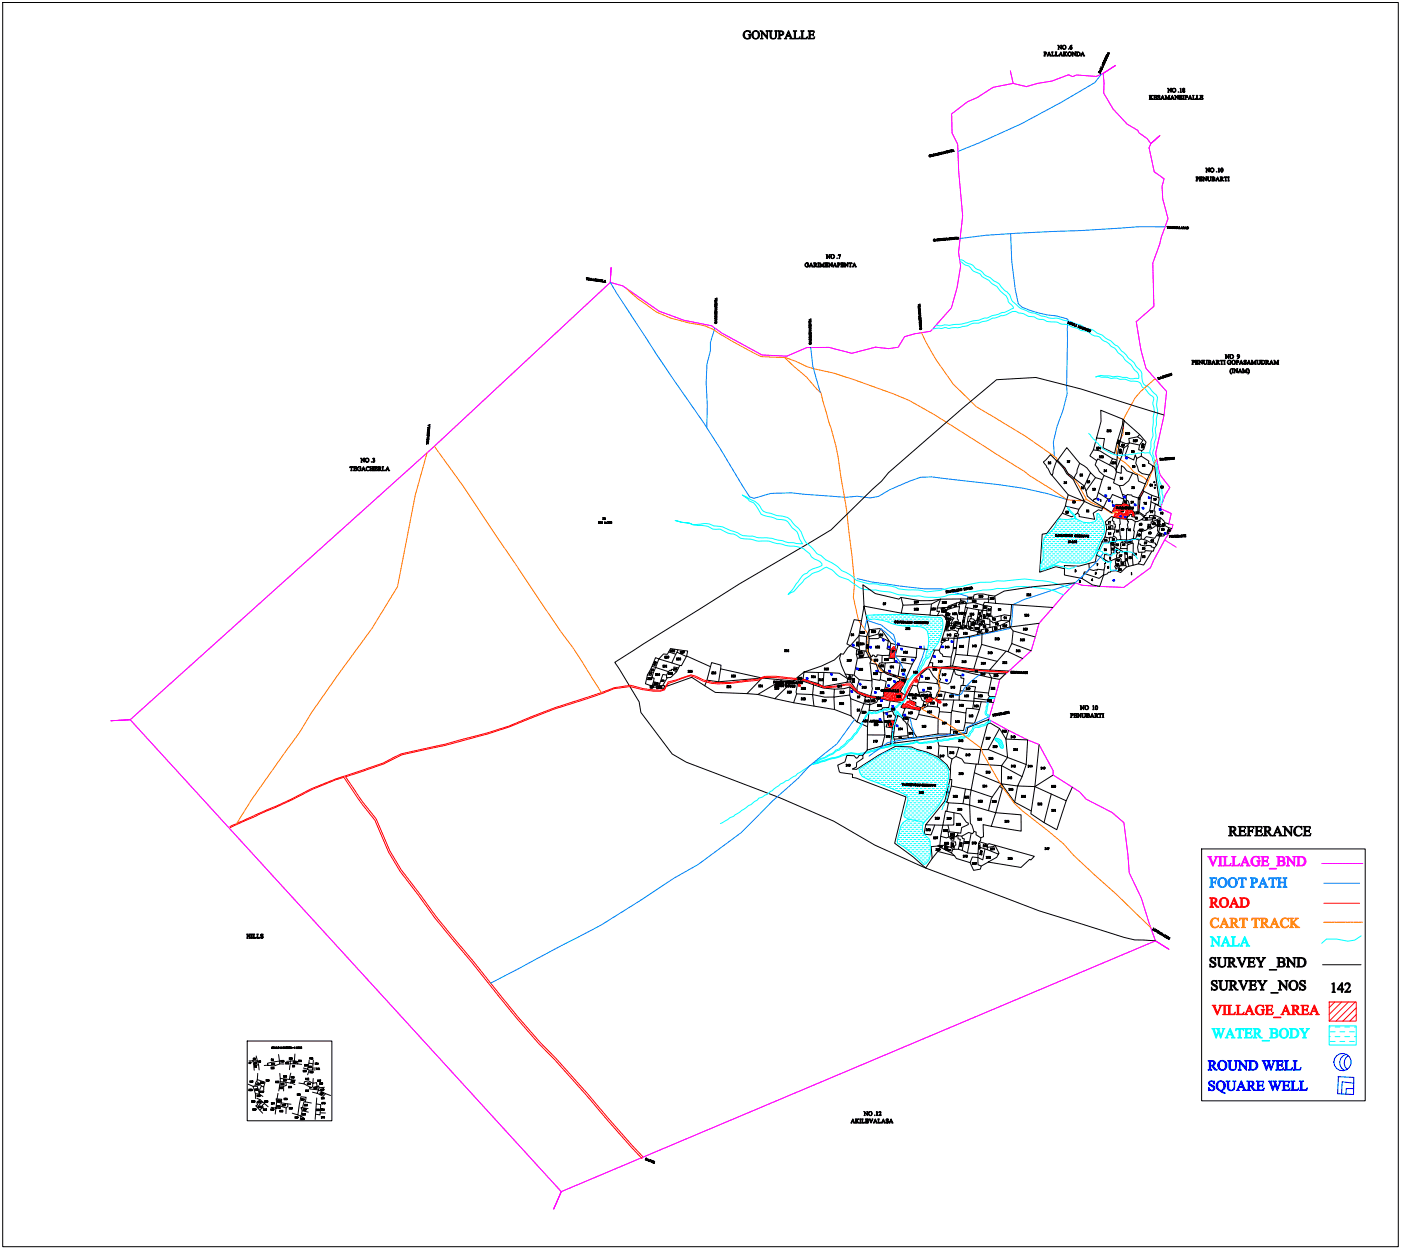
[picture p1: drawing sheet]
<svg xmlns="http://www.w3.org/2000/svg" width="297mm" height="265mm" viewBox="0 0 297 265" stroke-linecap="round" stroke-linejoin="round" font-family="sans-serif">
<g fill="#007fff" stroke="#007fff" stroke-width=".21">
<path d="M256.5 186.2h1.4l.1 .5-.3-.3-.7-.1v.8h.5l.2-.2v.6l-.2-.2h-.5v.8l.3 .1h-.8l.2-.2v-1.6z" fill-rule="evenodd"/>
<path d="M258.1 187.2a1.05 1.05 0 0 1 2.1 0 1.05 1.05 0 0 1-2.1 0zM258.8 186.4a1.08 1.08 0 0 0 .4 1.8h.1a1.12 1.12 0 0 0 0-1.9z" fill-rule="evenodd"/>
<path d="M260.3 187.2a1.05 1.05 0 0 1 2.1 0 1.05 1.05 0 0 1-2.1 0zM261 186.4a1.08 1.08 0 0 0 .3 1.8h.2a1.12 1.12 0 0 0 0-1.9z" fill-rule="evenodd"/>
<path d="M262.6 186.2h1.6v.5l-.2-.3h-.5v1.6l.3 .2h-.9l.3-.2v-1.6h-.4l-.3 .3z" fill-rule="evenodd"/>
<path d="M265.1 186.2h.7a.6 .6 0 0 1 .8 .7 .6 .6 0 0 1-.9 .4v.8l.3 .1h-.9l.3-.2v-1.5zM265.7 186.4v.8a.45 .45 0 0 0 .6-.4 .45 .45 0 0 0-.6-.4z" fill-rule="evenodd"/>
<path d="M267.8 186.2l.8 1.8 .3 .2h-.8l.2-.1-.2-.5h-.8l-.2 .5 .3 .1h-.7l.3-.3zM267.7 186.7l-.3 .8h.7z" fill-rule="evenodd"/>
<path d="M269 186.2h1.7v.5l-.3-.3h-.4v1.6l.3 .2h-.9l.3-.2v-1.6h-.5l-.2 .3z" fill-rule="evenodd"/>
<path d="M270.8 186.2h.9l-.3 .2v.8h.9v-.8l-.3-.2h.9l-.3 .3v1.6l.3 .1h-.9l.3-.1v-.8h-.9v.8l.3 .1h-.9l.3-.2v-1.6z" fill-rule="evenodd"/>
</g>
<g fill="#ff7f00" stroke="#ff7f00" stroke-width=".21">
<path d="M257 195a1.07 1.07 0 0 1 1.2-.1l.1-.1 .1 .6a.76 .76 0 0 0-1.1-.5 .76 .76 0 0 0-.4 1.1 .74 .74 0 0 0 .6 .7 .74 .74 0 0 0 .9-.4 .96 .96 0 0 1-1.4 .4 .96 .96 0 0 1-.3-1.4z" fill-rule="evenodd"/>
<path d="M259.6 194.8l.8 1.7 .3 .3h-.8l.2-.2-.2-.5h-.8l-.2 .5 .3 .2h-.7l.3-.3zM259.5 195.2l-.3 .8h.6z" fill-rule="evenodd"/>
<path d="M260.7 194.8h.8a.55 .55 0 0 1 .8 .3 .55 .55 0 0 1-.5 .7l.6 .8 .3 .2h-.5l-.7-.9h-.2v.6l.3 .3h-.9l.3-.3v-1.4zM261.3 194.9v.9a.45 .45 0 0 0 .6-.3 .45 .45 0 0 0-.4-.6z" fill-rule="evenodd"/>
<path d="M262.8 194.8h1.6l.1 .5-.3-.4h-.4v1.6l.2 .3h-.8l.3-.2v-1.7l-.5 .1-.2 .3z" fill-rule="evenodd"/>
<path d="M265.4 194.8h1.6l.1 .5-.3-.4h-.4v1.6l.2 .3h-.8l.3-.2v-1.7l-.5 .1-.2 .3z" fill-rule="evenodd"/>
<path d="M267.2 194.8h.7a.55 .55 0 0 1 .8 .3 .55 .55 0 0 1-.4 .7l.6 .8 .3 .2h-.5l-.7-.9h-.2v.6l.3 .3h-.9l.3-.3v-1.6zM267.8 194.9v.9a.45 .45 0 0 0 .6-.3 .45 .45 0 0 0-.4-.6z" fill-rule="evenodd"/>
<path d="M270.2 194.8l.8 1.7 .3 .3h-.8l.2-.2-.2-.5h-.7l-.2 .5 .2 .2h-.6l.3-.3zM270.2 195.2l-.4 .8h.7z" fill-rule="evenodd"/>
<path d="M271.8 195a1.07 1.07 0 0 1 1.2-.1l.2-.1v.6a.76 .76 0 0 0-1-.5 .76 .76 0 0 0-.4 1.1 .74 .74 0 0 0 .6 .7 .74 .74 0 0 0 .8-.4 .96 .96 0 0 1-1.4 .4 .96 .96 0 0 1-.2-1.4z" fill-rule="evenodd"/>
<path d="M273.4 194.8h.8l-.2 .2v.8l.7-.8-.1-.2h.7l-1.1 .9 1.4 1.1h-1l.1-.2-.7-.8v.8l.2 .2h-.8l.3-.3v-1.5z" fill-rule="evenodd"/>
</g>
<g fill="#000" stroke="#000" stroke-width=".21">
<path d="M157.9 6.7l.4-.2h.7l.1 .5a.69 .69 0 0 0-1-.3 .69 .69 0 0 0-.2 1l.3 .4 .5 .1 .1-.1v-.6l-.2-.2h.7l-.2 .2v.6a.93 .93 0 0 1-1.3-.1 .93 .93 0 0 1 .1-1.3z" fill-rule="evenodd"/>
<path d="M159.3 7.4a.9 .9 0 0 1 1.8 0 .9 .9 0 0 1-1.8 0zM159.9 6.7a.88 .88 0 0 0 .4 1.5 .85 .85 0 0 0 .5-.9 .85 .85 0 0 0-.7-.7z" fill-rule="evenodd"/>
<path d="M161.1 6.5h.5l1 1.3v-1.1l-.2-.2h.6l-.3 .3v1.5l-1.1-1.4v1.2l.2 .1h-.6l.2-.1 .1-1.3z" fill-rule="evenodd"/>
<path d="M163 6.5h.7l-.2 .2v.9a.5 .5 0 0 0 .5 .6 .5 .5 0 0 0 .5-.7v-.8l-.3-.2h.6l-.2 .2v.8a.67 .67 0 0 1-.7 .8 .67 .67 0 0 1-.6-.8l-.1-.8z" fill-rule="evenodd"/>
<path d="M164.9 6.5h.6a.51 .51 0 0 1 .7 .6 .51 .51 0 0 1-.8 .4v.6l.2 .1h-.7l.2-.2v-1.2zM165.4 6.7v.7a.38 .38 0 0 0 .5-.4 .38 .38 0 0 0-.5-.3z" fill-rule="evenodd"/>
<path d="M167.2 6.5l.6 1.5 .3 .2h-.7l.2-.1-.2-.4h-.6l-.2 .4 .2 .1h-.5zM167.1 6.9l-.3 .7h.6z" fill-rule="evenodd"/>
<path d="M168.2 6.5h.7l-.2 .2v1.2a.58 .58 0 0 0 .9-.1l-.1 .4h-1.3l.2-.2v-1.2z" fill-rule="evenodd"/>
<path d="M169.7 6.5h.8l-.3 .2v1.2a.58 .58 0 0 0 1-.1l-.2 .4h-1.3l.3-.2v-1.2z" fill-rule="evenodd"/>
<path d="M171.3 6.5h1.3v.4l-.2-.3h-.6v.7h.5l.2-.2v.6l-.2-.3h-.5v.7h.6l.4-.3-.2 .4h-1.3l.2-.2v-1.3z" fill-rule="evenodd"/>
<path d="M221.3 11h.3a.26 .26 0 0 1 .3 .3 .26 .26 0 0 1-.4 .2l.2 .4h-.4l.1-.1zM221.5 11.1v.4a.19 .19 0 0 0 .3-.2 .19 .19 0 0 0-.3-.2z" fill-rule="evenodd"/>
<path d="M222.4 11l.5 .9h-.3v-.3h-.4l.1 .3h-.3zM222.4 11.2l-.1 .3h.2z" fill-rule="evenodd"/>
<path d="M222.9 11h.4l-.1 .1v.7h.3l.2-.2-.1 .3h-.7l.2-.1z" fill-rule="evenodd"/>
<path d="M224.2 9.6h.3l.5 .6-.1-.6h.3l-.2 .9-.5-.7 .1 .6h-.3l.1-.7z" fill-rule="evenodd"/>
<path d="M223.7 11h.4l-.1 .1v.7h.3l.1-.2v.3h-.7l.1-.1z" fill-rule="evenodd"/>
<path d="M224.9 11l.5 .9h-.4l.1-.3h-.4v.3h-.2zM224.9 11.2l-.2 .3h.3z" fill-rule="evenodd"/>
<path d="M225.2 10a.45 .45 0 0 1 .9 0 .45 .45 0 0 1-.9 0zM225.3 10a.37 .37 0 0 0 .7 0 .37 .37 0 0 0-.7 0z" fill-rule="evenodd"/>
<path d="M225.4 11h.4l-.1 .4 .3-.3-.1-.1h.3l-.4 .4 .5 .5h-.4l-.2-.4 .1 .4h-.4l.1-.1z" fill-rule="evenodd"/>
<path d="M226.3 11.5a.45 .45 0 0 1 .9 0 .45 .45 0 0 1-.9 0zM226.4 11.4a.37 .37 0 0 0 .7 0 .37 .37 0 0 0-.7 0z" fill-rule="evenodd"/>
<path d="M227.2 11h.3l.5 .7-.1-.7h.2l-.1 .9-.6-.7 .2 .7h-.3l.1-.8z" fill-rule="evenodd"/>
<path d="M226.9 9.8l.4-.2-.4 .4a.26 .26 0 0 1 .4 .1 .26 .26 0 0 1-.1 .3 .26 .26 0 0 1-.3 0zM226.8 10.2a.21 .21 0 0 0 .4 0 .21 .21 0 0 0-.4 0z" fill-rule="evenodd"/>
<path d="M228.2 11l.6 .1 .2 .1a.43 .43 0 0 1 0 .5 .43 .43 0 0 1-.4 .2h-.4l.1-.1zM228.4 11.1v.7a.37 .37 0 0 0 .5-.3 .37 .37 0 0 0-.5-.4z" fill-rule="evenodd"/>
<path d="M229.5 11l.5 .9h-.3v-.3h-.4l.1 .3h-.3zM229.5 11.2l-.1 .3h.3z" fill-rule="evenodd"/>
<path d="M233 15.2l.3 .2v.2l-.4-.2zM233 15.2l.1 .2z" fill-rule="evenodd"/>
<path d="M233.1 14.9h.5l-.3 .2 .1 .2zM233.2 14.9l.1 .2 .1-.2z" fill-rule="evenodd"/>
<path d="M233.3 14.5l.3 .2v-.2h.1l-.1 .3-.4-.1z" fill-rule="evenodd"/>
<path d="M233.5 14.1l.3 .3v-.3l.1 .1-.1 .3-.4-.2z" fill-rule="evenodd"/>
<path d="M233.6 13.7h.5l-.1 .2-.1-.1v.3zM233.7 13.8l.1 .1 .1-.1z" fill-rule="evenodd"/>
<path d="M233.9 13.2l.1 .2 .3-.1-.1 .2h-.2h.2l-.1 .2-.4-.2 .1-.1 .2 .1z" fill-rule="evenodd"/>
<path d="M234 13a.22 .22 0 0 1 .4 0 .22 .22 0 0 1-.4 0zM234 13a.2 .2 0 0 0 .4 0 .2 .2 0 0 0-.4 0z" fill-rule="evenodd"/>
<path d="M234.3 12.3l.4 .2-.5 .1 .4 .1-.1 .2-.4-.2 .4-.2-.3-.1z" fill-rule="evenodd"/>
<path d="M234.5 11.9l.4 .2-.5 .1 .4 .1-.1 .1-.4-.1 .4-.2-.3-.1z" fill-rule="evenodd"/>
<path d="M234.6 11.6h.4l-.1 .4-.4-.1zM234.7 11.6l-.1 .2 .3 .1v-.2z" fill-rule="evenodd"/>
<path d="M234.8 11.2h.5l-.3 .2 .1 .2zM234.9 11.3l.1 .1v-.1z" fill-rule="evenodd"/>
<path d="M247.5 18.7h.2l.6 .7-.2-.7h.3l-.1 .9-.6-.7 .2 .7h-.3l.1-.8z" fill-rule="evenodd"/>
<path d="M248.5 19.2a.45 .45 0 0 1 .9 0 .45 .45 0 0 1-.9 0zM248.5 19.1a.4 .4 0 0 0 .8 0 .4 .4 0 0 0-.8 0z" fill-rule="evenodd"/>
<path d="M250.2 18.8l.2-.1 .1 .9h-.3l.1-.7z" fill-rule="evenodd"/>
<path d="M250.8 18.8a.22 .22 0 0 1 .3 0 .22 .22 0 0 1-.1 .3 .25 .25 0 0 1 .3 .3 .25 .25 0 0 1-.4 .2 .25 .25 0 0 1 0-.4zM250.8 19.4a.2 .2 0 0 0 .4 0 .2 .2 0 0 0-.4 0zM250.8 18.9a.17 .17 0 0 0 .3 0 .17 .17 0 0 0-.3 0z" fill-rule="evenodd"/>
<path d="M197 32.9l.3-.1v.2a.17 .17 0 0 0-.2 0 .17 .17 0 0 0 0 .2 .17 .17 0 0 0 .2 0l-.1-.2 .1 .1a.21 .21 0 0 1-.3 .2 .21 .21 0 0 1 0-.4z" fill-rule="evenodd"/>
<path d="M197.6 32.8l.3 .3-.2 .1v-.2l-.3 .2zM197.6 32.9l-.1 .1h.2z" fill-rule="evenodd"/>
<path d="M197.8 32.7h.3v.2l.2 .1-.3-.1 .1 .2h-.2zM197.9 32.7l.2 .2z" fill-rule="evenodd"/>
<path d="M198.2 32.6h.2l.1 .4h-.2z" fill-rule="evenodd"/>
<path d="M198.4 32.6l.4 .2 .2-.4v.5h-.1v-.4l-.1 .4-.3-.3 .2 .3-.2 .1z" fill-rule="evenodd"/>
<path d="M199 32.4h.3h-.2l.2 .2h-.2l.1 .2 .2-.1v.1l-.3 .1z" fill-rule="evenodd"/>
<path d="M199.3 32.4l.5 .2-.2-.3h.2v.4l-.3-.3 .1 .3-.1 .1z" fill-rule="evenodd"/>
<path d="M200 32.2l.3 .4h-.1l-.1-.1-.2 .2zM200 32.3v.2l.1-.1z" fill-rule="evenodd"/>
<path d="M200.3 32.1h.3l-.2 .2 .1 .2-.1 .1zM200.4 32.1l.1 .2z" fill-rule="evenodd"/>
<path d="M200.6 32.1l.3-.1-.2 .1 .3 .2-.2-.1v.2l.2-.1v.1l-.3 .1z" fill-rule="evenodd"/>
<path d="M201 32l.4 .2-.1-.3h.1l.1 .4-.4-.3 .1 .3-.1 .1z" fill-rule="evenodd"/>
<path d="M201.4 31.9l.4-.1h-.1l.1 .4-.2 .1v-.4z" fill-rule="evenodd"/>
<path d="M202 31.7l.3 .4h-.1v-.1l-.3 .2zM202 31.8v.2h.1z" fill-rule="evenodd"/>
<path d="M243.6 20.2h.4l-.1 .4 .2-.4h.3l-.4 .4 .6 .5h-.4l-.3-.4 .1 .4h-.4l.2-.1z" fill-rule="evenodd"/>
<path d="M244.6 20.2h.6v.2l-.4-.1v.3l.4-.1v.3l-.4-.1v.3l.5-.1-.1 .2h-.6l.1-.1z" fill-rule="evenodd"/>
<path d="M245.5 20.3l.4-.1v.3a.18 .18 0 0 0-.1-.3 .18 .18 0 0 0-.2 .2 .18 .18 0 0 0 .1 .2 .28 .28 0 0 1 .2 .4 .28 .28 0 0 1-.4 .1l-.1-.3a.23 .23 0 0 0 .2 .2 .23 .23 0 0 0 .3-.1l-.1-.1a.37 .37 0 0 1-.3-.5z" fill-rule="evenodd"/>
<path d="M246.5 20.2l.4 .9h-.3v-.3h-.3v.3h-.3zM246.5 20.4l-.2 .4h.3z" fill-rule="evenodd"/>
<path d="M247 20.2h.2l.3 .7 .3-.7h.3l-.2 .1 .2 .8h-.4l.1-.7-.3 .7-.3-.7 .1 .7h-.3l.1-.1z" fill-rule="evenodd"/>
<path d="M248.5 20.2l.5 .9h-.3v-.3h-.3v.3h-.3zM248.5 20.4l-.1 .4h.3z" fill-rule="evenodd"/>
<path d="M249 20.2h.2l.6 .7-.2-.7h.3l-.1 .9-.6-.7 .1 .7h-.2l.1-.8z" fill-rule="evenodd"/>
<path d="M250 20.2h.6v.2l-.4-.1v.3l.4-.1v.3l-.4-.1v.3l.5-.1-.1 .2h-.6l.1-.1z" fill-rule="evenodd"/>
<path d="M250.8 20.2h.3l-.1 .2 .1 .7h-.3l.1-.1z" fill-rule="evenodd"/>
<path d="M251.2 20.2h.3a.26 .26 0 0 1 .3 .3 .26 .26 0 0 1-.4 .2l.1 .4h-.3l.1-.1zM251.4 20.3v.4a.19 .19 0 0 0 .3-.2 .19 .19 0 0 0-.3-.2z" fill-rule="evenodd"/>
<path d="M252.3 20.2l.5 .9h-.4l.1-.3h-.4v.3h-.2zM252.3 20.4l-.2 .4h.3z" fill-rule="evenodd"/>
<path d="M252.8 20.2h.4l-.1 .1v.7h.3l.1-.1v.2h-.7l.1-.1z" fill-rule="evenodd"/>
<path d="M253.5 37.5h.3a.26 .26 0 0 1 .4 .3 .26 .26 0 0 1-.4 .2l.1 .4h-.4l.2-.1zM253.8 37.6v.4a.19 .19 0 0 0 .2-.2 .19 .19 0 0 0-.2-.2z" fill-rule="evenodd"/>
<path d="M253.6 20.2h.4l-.2 .1v.7h.3l.2-.1v.2h-.7l.1-.1z" fill-rule="evenodd"/>
<path d="M254.3 37.5h.6v.2l-.4-.1v.3l.3-.1v.3l-.3-.1v.3l.5-.1-.1 .2h-.6l.1-.1z" fill-rule="evenodd"/>
<path d="M254.4 20.2h.6v.2l-.4-.1v.3l.4-.1v.3l-.4-.1v.3l.5-.1-.1 .2h-.6l.1-.1z" fill-rule="evenodd"/>
<path d="M255 37.5h.2l.5 .7-.1-.7h.3l-.1 .9-.6-.7 .1 .7h-.3l.2-.7z" fill-rule="evenodd"/>
<path d="M255.6 35.7h.2l.5 .6-.1-.6h.3l-.1 .8-.6-.7 .1 .7h-.2l.1-.7z" fill-rule="evenodd"/>
<path d="M255.9 37.5h.4l-.1 .6a.25 .25 0 0 0 .2 .3 .25 .25 0 0 0 .3-.4l-.2-.5h.3l-.1 .5a.33 .33 0 0 1-.3 .4 .33 .33 0 0 1-.3-.4z" fill-rule="evenodd"/>
<path d="M256.6 36.1a.44 .44 0 0 1 .8 0 .44 .44 0 0 1-.8 0zM256.6 36a.4 .4 0 0 0 .8 0 .4 .4 0 0 0-.8 0z" fill-rule="evenodd"/>
<path d="M256.9 37.5l.6 .1 .1 .2-.2 .2 .2 .1v.2l-.7 .1 .1-.1zM257.1 38v.3a.22 .22 0 0 0 .3 0 .22 .22 0 0 0 0-.3 .22 .22 0 0 0-.3 0zM257.1 37.6l.1 .3a.2 .2 0 0 0 .3-.1 .22 .22 0 0 0-.4-.2z" fill-rule="evenodd"/>
<path d="M258.3 35.7l.2-.1 .1 .9h-.3l.1-.7z" fill-rule="evenodd"/>
<path d="M258.2 37.5l.4 .9h-.3v-.3h-.3v.3h-.3zM258.1 37.7l-.1 .4h.3z" fill-rule="evenodd"/>
<path d="M258.9 35.7a.41 .41 0 0 1 .4 .4 .41 .41 0 0 1-.3 .4l-.2-.3zM259 35.7a.49 .49 0 0 0 .1 .7l.1-.6z" fill-rule="evenodd"/>
<path d="M258.7 37.5l.5 .1 .1 .3-.2 .1 .4 .4h-.2l-.3-.4-.1 .3 .1 .1h-.3l.1-.1zM258.9 37.6v.4a.19 .19 0 0 0 .3-.2 .19 .19 0 0 0-.2-.2z" fill-rule="evenodd"/>
<path d="M259.5 37.5h.7v.2l-.3-.1 .2 .8h-.4l.1-.8-.3 .1z" fill-rule="evenodd"/>
<path d="M260.3 37.5h.4l-.2 .2 .2 .7h-.4l.1-.1z" fill-rule="evenodd"/>
<path d="M124.3 58.9l.4 .1h-.2v.4h-.2l.2-.4z" fill-rule="evenodd"/>
<path d="M124.7 59h.3h-.2l.2 .3-.2-.1v.2l.2-.1v.1h-.4z" fill-rule="evenodd"/>
<path d="M125.1 59.1h.4v.1a.17 .17 0 0 0-.3-.1 .17 .17 0 0 0-.1 .3 .17 .17 0 0 0 .3 .1l-.1-.2h.1a.2 .2 0 0 1-.3 .2 .2 .2 0 0 1 0-.4z" fill-rule="evenodd"/>
<path d="M125.8 59.1l.1 .5-.3-.2-.1 .1zM125.7 59.2l-.1 .2h.2z" fill-rule="evenodd"/>
<path d="M126.4 59.2h.2l-.1 .2 .4-.1-.1 .4h-.2l.1-.2-.2-.1v.3l-.1-.1z" fill-rule="evenodd"/>
<path d="M126.9 59.3h.3h-.2l.1 .3-.1-.1v.2l.2-.1-.1 .1h-.3z" fill-rule="evenodd"/>
<path d="M127.3 59.3l.3 .1-.1 .2 .1 .2-.2-.2v.2l-.2-.1zM127.4 59.4l.1 .1z" fill-rule="evenodd"/>
<path d="M127.7 59.4h.2l-.1 .4 .2-.1v.1h-.4z" fill-rule="evenodd"/>
<path d="M128.3 59.5l.2 .4h-.2v-.1l-.3 .1zM128.3 59.5l-.1 .2h.1z" fill-rule="evenodd"/>
<path d="M170.8 55.9l.6-.1v.2a.36 .36 0 0 0-.6 .1 .36 .36 0 0 0 .4 .5v-.4h.3l-.1 .4a.47 .47 0 0 1-.7-.1 .47 .47 0 0 1 .1-.6z" fill-rule="evenodd"/>
<path d="M172 55.8l.4 .8h-.3v-.3h-.3v.3h-.3zM171.9 56l-.1 .3h.3z" fill-rule="evenodd"/>
<path d="M172.5 55.8h.6v.3l-.2 .1 .4 .4h-.2l-.3-.4-.1 .3 .1 .1h-.3l.1-.1zM172.7 55.8v.4a.19 .19 0 0 0 .3-.1 .19 .19 0 0 0-.2-.3z" fill-rule="evenodd"/>
<path d="M173.3 55.8h.4l-.1 .1 .1 .7h-.4l.2-.1z" fill-rule="evenodd"/>
<path d="M173.7 55.8h.3l.3 .6 .3-.6h.2l-.1 .1 .1 .7h-.3l.1-.7-.3 .7-.4-.7 .1 .7h-.3l.2-.1z" fill-rule="evenodd"/>
<path d="M174.9 55.8h.6v.2l-.4-.2v.4l.4-.2v.3l-.4-.1v.4l.5-.2-.1 .2h-.6l.1-.1z" fill-rule="evenodd"/>
<path d="M175.1 54h.3l.5 .6-.1-.6h.3l-.2 .9-.5-.7 .1 .6h-.3l.1-.7z" fill-rule="evenodd"/>
<path d="M175.6 55.8h.3l.5 .6-.1-.6h.2l-.1 .8-.6-.6 .2 .6h-.3l.1-.7z" fill-rule="evenodd"/>
<path d="M176.1 54.4a.45 .45 0 0 1 .9 0 .45 .45 0 0 1-.9 0zM176.2 54.4a.37 .37 0 0 0 .7 0 .37 .37 0 0 0-.7 0z" fill-rule="evenodd"/>
<path d="M177 55.8l.5 .8h-.4l.1-.3h-.4v.3h-.2zM177 56l-.2 .3h.3z" fill-rule="evenodd"/>
<path d="M177.5 55.8h.3a.26 .26 0 0 1 .4 .3 .26 .26 0 0 1-.4 .1l.1 .4h-.4l.1-.1zM177.8 55.8v.4a.19 .19 0 0 0 .2-.2 .19 .19 0 0 0-.2-.2z" fill-rule="evenodd"/>
<path d="M177.8 54h.4l-.3 .9 .2-.8-.4 .1z" fill-rule="evenodd"/>
<path d="M178.2 55.8h.7v.2l-.4-.2v.4l.3-.2v.3l-.3-.1v.4l.5-.2-.1 .2h-.7l.1-.1z" fill-rule="evenodd"/>
<path d="M179 55.8h.2l.5 .6-.1-.6h.3l-.1 .8-.6-.6 .1 .6h-.3l.1-.7z" fill-rule="evenodd"/>
<path d="M180 55.8h.6l.1 .2-.3-.2 .1 .8h-.4l.1-.8-.3 .2z" fill-rule="evenodd"/>
<path d="M181.1 55.8l.5 .8h-.3v-.3h-.4l.1 .3h-.3zM181.1 56l-.1 .3h.3z" fill-rule="evenodd"/>
<path d="M197.9 50.8l.3-.1v.1a.17 .17 0 0 0-.2 0 .17 .17 0 0 0 0 .3 .17 .17 0 0 0 .2 0l-.1-.2 .2 .1a.21 .21 0 0 1-.4 .1 .21 .21 0 0 1 0-.3z" fill-rule="evenodd"/>
<path d="M198.5 50.7l.3 .4-.4-.1-.1 .1zM198.5 50.8v.2h.1z" fill-rule="evenodd"/>
<path d="M198.8 50.7h.3l-.1 .2 .2 .2-.3-.2 .1 .2h-.2zM198.9 50.7l.1 .2z" fill-rule="evenodd"/>
<path d="M199.2 50.6h.2v.4l-.2 .1z" fill-rule="evenodd"/>
<path d="M199.4 50.6l.3 .3 .2-.3 .1 .4h-.2v-.3l-.1 .3-.2-.3 .1 .3h-.2z" fill-rule="evenodd"/>
<path d="M200 50.6l.3-.1-.2 .1v.2l.2-.1-.2 .2h.3l-.1 .1h-.3z" fill-rule="evenodd"/>
<path d="M200.3 50.5l.4 .3-.1-.3h.2v.4l-.3-.3v.3l-.1 .1z" fill-rule="evenodd"/>
<path d="M201 50.5l.3 .4-.3-.1-.2 .1zM201 50.6v.1h.1z" fill-rule="evenodd"/>
<path d="M201.3 50.5h.3l-.2 .2 .1 .2h-.2zM201.4 50.5l.1 .1z" fill-rule="evenodd"/>
<path d="M201.6 50.4h.4h-.2l.1 .3-.1-.1v.2l.2-.1v.1h-.3z" fill-rule="evenodd"/>
<path d="M202 50.4l.4 .3-.1-.3h.2l-.1 .4-.3-.3 .1 .3h-.1z" fill-rule="evenodd"/>
<path d="M202.5 50.3h.3l-.1 .1 .1 .3-.2 .1v-.4z" fill-rule="evenodd"/>
<path d="M203.1 50.3l.2 .4-.3-.1-.1 .1zM203.1 50.4l-.1 .2 .2-.1z" fill-rule="evenodd"/>
<path d="M247.4 48h.4l-.2 .1 .1 .4h-.2l.1-.4z" fill-rule="evenodd"/>
<path d="M247.8 48h.2v.5h-.2z" fill-rule="evenodd"/>
<path d="M248 48l.3 .1-.1 .2 .2 .2-.2-.2v.2h-.2zM248.1 48.1l.1 .1z" fill-rule="evenodd"/>
<path d="M248.4 48.1h.2l-.1 .3 .2 .1v-.4h.2l-.1 .4h-.3z" fill-rule="evenodd"/>
<path d="M248.9 48.1l.3 .3 .2-.3v.4h-.2l.1-.4-.2 .4-.1-.4v.4h-.1z" fill-rule="evenodd"/>
<path d="M249.7 48.1l.2 .4h-.2v-.1l-.3 .1zM249.7 48.2l-.1 .1h.1z" fill-rule="evenodd"/>
<path d="M249.9 48.1h.2l-.1 .4 .3-.1-.1 .1h-.3z" fill-rule="evenodd"/>
<path d="M250.5 48.1l.2 .4h-.1v-.1l-.3 .1zM250.5 48.2l-.1 .2h.2z" fill-rule="evenodd"/>
<path d="M250.8 48.1l.3 .1-.2 .1v.2h-.1zM250.9 48.2l.1 .1z" fill-rule="evenodd"/>
<path d="M251.3 48.1l.3 .5h-.2v-.2l-.3 .1zM251.3 48.2v.2h.1z" fill-rule="evenodd"/>
<path d="M251.6 48.1l.4 .1-.1 .3-.3 .1zM251.7 48.2v.3a.19 .19 0 0 0 .2-.1 .19 .19 0 0 0-.2-.2z" fill-rule="evenodd"/>
<path d="M151.5 68.3h.2a.17 .17 0 0 0-.1 .2 .17 .17 0 0 0 .3 .1 .17 .17 0 0 0 0-.3l-.2 .1 .1-.1a.2 .2 0 0 1 .1 .3 .2 .2 0 0 1-.3 0 .2 .2 0 0 1 0-.3z" fill-rule="evenodd"/>
<path d="M151.6 65.7l.4 .1-.3 .3 .3-.1v.1l-.4 .1 .3-.4-.3 .1z" fill-rule="evenodd"/>
<path d="M151.6 64l.4 .1-.3 .3 .3-.1v.2h-.4l.3-.4-.3 .1z" fill-rule="evenodd"/>
<path d="M151.6 66.2v.2h.2l-.1-.2 .2 .2v-.2h.1v.3h-.4z" fill-rule="evenodd"/>
<path d="M151.6 63.7v.1l.4-.1v.2h-.4v.1z" fill-rule="evenodd"/>
<path d="M151.6 64.5v.2l.2 .1-.1-.2 .3 .2-.1-.3h.1v.4h-.4z" fill-rule="evenodd"/>
<path d="M151.6 64.9l.2 .2h.2v.1h-.4zM151.6 65v.1h.2z" fill-rule="evenodd"/>
<path d="M151.5 68l.5-.2v.1h-.2l.2 .3zM151.6 68l.2 .1v-.2z" fill-rule="evenodd"/>
<path d="M151.6 65.5l.4-.3-.1 .4 .1 .1zM151.7 65.5l.1 .1v-.2z" fill-rule="evenodd"/>
<path d="M151.6 63.4l.4-.2v.2l-.1-.1 .1 .3zM151.7 63.4l.1 .1v-.1z" fill-rule="evenodd"/>
<path d="M151.6 67.1h.4v.2h-.4z" fill-rule="evenodd"/>
<path d="M151.6 67.4l.2 .1 .2-.2-.2 .3h.2v.2h-.4zM151.6 67.5l.2 .1z" fill-rule="evenodd"/>
<path d="M151.6 66.6h.4v.1h-.4l.4 .2-.4 .1h.4v.1h-.4l.3-.3z" fill-rule="evenodd"/>
<path d="M171.5 68.1l.1 .1h.3l.1 .2-.4-.1-.1 .1z" fill-rule="evenodd"/>
<path d="M171.5 68.5h.5l-.4 .3h.4v.1h-.5l.3-.3h-.3z" fill-rule="evenodd"/>
<path d="M171.5 70.1l.5 .1-.4 .3 .4-.1v.2h-.5l.4-.4-.4 .1z" fill-rule="evenodd"/>
<path d="M171.5 72.7h.2a.17 .17 0 0 0-.1 .3 .17 .17 0 0 0 .3 0 .17 .17 0 0 0 0-.2h-.2l.1-.1a.2 .2 0 0 1 .1 .3 .2 .2 0 0 1-.3 0 .2 .2 0 0 1 0-.3z" fill-rule="evenodd"/>
<path d="M171.5 69l.1 .2 .2-.2-.1 .2h.2l-.1-.3 .2 .1v.3h-.5z" fill-rule="evenodd"/>
<path d="M171.5 70.7l.1 .2 .2-.2v.2h.1v-.3h.1v.4h-.5z" fill-rule="evenodd"/>
<path d="M171.6 69.4h.1l.1 .1h.2v.2h-.5zM171.6 69.4l.1 .1z" fill-rule="evenodd"/>
<path d="M171.5 67.8l.4-.2-.1 .3 .1 .2zM171.6 67.9h.2v-.1z" fill-rule="evenodd"/>
<path d="M171.5 69.9l.5-.2-.2 .3 .2 .1zM171.6 69.9l.2 .1v-.2z" fill-rule="evenodd"/>
<path d="M171.5 72.4l.5-.2-.2 .3 .2 .2zM171.6 72.4l.2 .1v-.1z" fill-rule="evenodd"/>
<path d="M171.5 71.6h.5v.2h-.5z" fill-rule="evenodd"/>
<path d="M171.5 71h.5v.2l-.4-.1 .4 .2-.4 .2 .4-.1v.1h-.5l.4-.2z" fill-rule="evenodd"/>
<path d="M171.6 71.9l.2 .1 .2-.2-.2 .2h.2v.2h-.4zM171.6 71.9v.2h.2z" fill-rule="evenodd"/>
<path d="M194.7 65v.1l.4-.1v.2h-.4v.1z" fill-rule="evenodd"/>
<path d="M194.7 65.3l.4 .1-.3 .3 .3-.1v.1l-.4 .1 .3-.4-.3 .1z" fill-rule="evenodd"/>
<path d="M194.7 65.8l.1 .2 .2-.1-.1 .1h.2l-.1-.2h.1l.1 .3-.5 .1z" fill-rule="evenodd"/>
<path d="M194.8 67h.4l-.3 .3h.3l.1 .1-.5 .1 .3-.4-.3 .1z" fill-rule="evenodd"/>
<path d="M194.8 67.5l.1 .2h.1v-.2l.2 .2-.1-.3 .2 .1v.3h-.4z" fill-rule="evenodd"/>
<path d="M194.6 64.7l.5-.2v.1h-.2l.2 .3zM194.7 64.7l.2 .1v-.2z" fill-rule="evenodd"/>
<path d="M195 69.6h.1a.17 .17 0 0 0 0 .2 .17 .17 0 0 0 .2 0 .17 .17 0 0 0 .1-.2l-.2 .1v-.1a.19 .19 0 0 1 .1 .2 .19 .19 0 0 1-.3 .1 .19 .19 0 0 1 0-.3z" fill-rule="evenodd"/>
<path d="M194.8 66.2h.2v.2l.2-.1v.2h-.4zM194.8 66.3v.1h.2z" fill-rule="evenodd"/>
<path d="M194.8 66.8l.4-.3v.2h-.1l.1 .3zM194.9 66.8h.1v-.1z" fill-rule="evenodd"/>
<path d="M194.9 69.3l.5-.3v.2h-.2l.2 .3zM195 69.3l.2 .1v-.2z" fill-rule="evenodd"/>
<path d="M194.9 67.9l.4-.1v.2h-.4l.4 .1-.3 .2 .3-.1v.2h-.4l.3-.3z" fill-rule="evenodd"/>
<path d="M194.9 68.4h.4v.2h-.4z" fill-rule="evenodd"/>
<path d="M194.9 68.7l.2 .1 .2-.2-.2 .3 .2-.1 .1 .2h-.5zM195 68.8v.1h.1z" fill-rule="evenodd"/>
<path d="M226.5 68.2l.1 .4 .4-.2-.1 .4-.2-.1 .2-.3-.3 .3v-.4l-.1 .3h-.1z" fill-rule="evenodd"/>
<path d="M227 68.4l.2 .1-.1 .4 .1-.1 .1-.3 .1 .1-.2 .3-.2-.1z" fill-rule="evenodd"/>
<path d="M227.5 68.7h.2v.1l-.2-.1 .2 .2-.1 .1h-.3l.1-.2 .2 .2z" fill-rule="evenodd"/>
<path d="M227.8 68.7l.2 .1-.2 .3h.2v.1l-.4-.1z" fill-rule="evenodd"/>
<path d="M228.2 68.8l.1 .1-.1 .4-.2-.1z" fill-rule="evenodd"/>
<path d="M228.7 69l.1 .4 .4-.2-.2 .4h-.2l.2-.4-.3 .3v-.4l-.1 .4-.1-.1z" fill-rule="evenodd"/>
<path d="M229 69.6l.4-.3 .1 .5-.2-.1 .1-.1zM229.3 69.4l-.1 .1 .2 .1z" fill-rule="evenodd"/>
<path d="M229.6 69.4l.4 .2-.2 .3-.3-.1zM229.7 69.5l-.1 .3a.19 .19 0 0 0 .3-.1 .19 .19 0 0 0-.2-.2z" fill-rule="evenodd"/>
<path d="M230 69.6h.2l-.1 .4h.2v-.3h.2l-.3 .4-.2-.1z" fill-rule="evenodd"/>
<path d="M230.5 69.9l.2-.1 .1 .2a.17 .17 0 0 0-.2-.1 .17 .17 0 0 0-.1 .2 .17 .17 0 0 0 .2 .1v-.2l.1 .1a.2 .2 0 0 1-.3 .1 .2 .2 0 0 1 0-.3z" fill-rule="evenodd"/>
<path d="M230.9 69.9l.2 .1-.2 .2 .1 .2 .2-.4 .1 .1-.2 .3-.2-.1z" fill-rule="evenodd"/>
<path d="M246.7 79.7l.4 .1-.2-.2h.2l.2 .4-.4-.1 .1 .2h-.2z" fill-rule="evenodd"/>
<path d="M247.1 79.6l.2-.1 .2 .4 .1-.1-.2-.3 .2-.1v.5h-.2z" fill-rule="evenodd"/>
<path d="M247.6 79.4h.3v.2l.2 .1-.3-.1 .1 .2h-.2zM247.7 79.4l.1 .2z" fill-rule="evenodd"/>
<path d="M248 79.3h.2l.1 .3 .1-.1-.1-.3h.1v.4h-.2z" fill-rule="evenodd"/>
<path d="M252.7 76.4h.3a.26 .26 0 0 1 .3 .3 .26 .26 0 0 1-.4 .2l.1 .4h-.3l.1-.1zM252.9 76.5v.4a.19 .19 0 0 0 .3-.2 .19 .19 0 0 0-.3-.2z" fill-rule="evenodd"/>
<path d="M253.4 76.4h.6v.2l-.4-.1v.3l.4-.1v.3l-.4-.1v.3l.5-.1-.1 .2h-.6l.1-.1z" fill-rule="evenodd"/>
<path d="M254.1 76.4h.3l.5 .7-.1-.7h.2l-.1 .9-.6-.7 .2 .7h-.3l.1-.8z" fill-rule="evenodd"/>
<path d="M255.1 76.4h.3l-.1 .6a.25 .25 0 0 0 .3 .3 .25 .25 0 0 0 .2-.4l-.1-.5h.3l-.1 .5a.33 .33 0 0 1-.4 .4 .33 .33 0 0 1-.3-.4z" fill-rule="evenodd"/>
<path d="M256 76.4l.7 .1v.7l-.7 .1 .1-.1zM256.3 76.9v.3a.22 .22 0 0 0 .3 0 .22 .22 0 0 0 0-.3 .22 .22 0 0 0-.3 0zM256.3 76.5v.3a.19 .19 0 0 0 .3-.1 .19 .19 0 0 0-.2-.2z" fill-rule="evenodd"/>
<path d="M257.3 76.4l.5 .9h-.4v-.3h-.3v.3h-.2zM257.3 76.6l-.2 .4h.3z" fill-rule="evenodd"/>
<path d="M257.8 76.4l.6 .1v.3l-.2 .1 .4 .4h-.2l-.3-.4-.1 .3 .2 .1h-.4l.1-.1zM258 76.5v.3a.19 .19 0 0 0 .3-.1 .19 .19 0 0 0-.2-.2z" fill-rule="evenodd"/>
<path d="M258.7 76.4h.7v.2l-.3-.1 .1 .8h-.4l.2-.8-.3 .1z" fill-rule="evenodd"/>
<path d="M259.7 75.2h.3l.5 .7-.1-.7h.3l-.2 .9-.5-.7 .1 .7h-.3l.1-.8z" fill-rule="evenodd"/>
<path d="M259.4 76.4h.4l-.1 .1 .1 .8h-.4l.2-.1z" fill-rule="evenodd"/>
<path d="M260.4 76.5l.5-.1 .1 .3a.35 .35 0 0 0-.5-.1 .35 .35 0 0 0-.1 .5 .35 .35 0 0 0 .4 .1l-.1-.4h.4l-.1 .4a.47 .47 0 0 1-.7 0 .47 .47 0 0 1 .1-.7z" fill-rule="evenodd"/>
<path d="M260.9 78.4l.2-.2-.2 .5 .2 .7-.3-.4z" fill-rule="evenodd"/>
<path d="M260.7 75.6a.45 .45 0 0 1 .9 0 .45 .45 0 0 1-.9 0zM260.8 75.6a.37 .37 0 0 0 .7 0 .37 .37 0 0 0-.7 0z" fill-rule="evenodd"/>
<path d="M261.2 78.2h.3l-.1 .2 .1 .7h-.3l.1-.1z" fill-rule="evenodd"/>
<path d="M261.5 78.2h.3l.5 .7-.1-.7h.3l-.2 .9-.5-.7 .1 .7h-.3l.1-.7z" fill-rule="evenodd"/>
<path d="M261.1 76.9a.45 .45 0 0 1 .9 0 .45 .45 0 0 1-.9 0zM261.2 76.8a.37 .37 0 0 0 .7 0 .37 .37 0 0 0-.7 0z" fill-rule="evenodd"/>
<path d="M262 76.4h.3a.26 .26 0 0 1 .4 .3 .26 .26 0 0 1-.4 .2l.1 .4h-.4l.1-.1zM262.3 76.5v.4a.19 .19 0 0 0 .2-.2 .19 .19 0 0 0-.2-.2z" fill-rule="evenodd"/>
<path d="M262.4 75.3a.41 .41 0 0 1 .4 .4 .41 .41 0 0 1-.5 .4l.4-.4h-.4zM262.4 75.5a.21 .21 0 0 0 .4 0 .21 .21 0 0 0-.4 0z" fill-rule="evenodd"/>
<path d="M262.9 78.2l.5 .9h-.4l.1-.3h-.4v.3h-.2zM262.9 78.4l-.2 .4h.3z" fill-rule="evenodd"/>
<path d="M263.2 76.4l.4 .9h-.3v-.3h-.3v.3h-.3zM263.1 76.6l-.1 .4h.3z" fill-rule="evenodd"/>
<path d="M263.4 78.2h.3l.3 .7 .3-.7h.2l-.1 .2 .1 .7h-.4l.2-.7-.4 .7-.3-.7 .1 .7h-.3l.1-.1z" fill-rule="evenodd"/>
<path d="M263.7 76.5l.5-.1v.3a.18 .18 0 0 0-.1-.3 .18 .18 0 0 0-.2 .2 .18 .18 0 0 0 .1 .2 .27 .27 0 0 1 .2 .4 .27 .27 0 0 1-.4 .1l-.1-.3a.23 .23 0 0 0 .2 .2 .23 .23 0 0 0 .3-.1l-.5-.3z" fill-rule="evenodd"/>
<path d="M264.6 78.2l.3 .4a.63 .63 0 0 1-.3 .8l.2-.5z" fill-rule="evenodd"/>
<path d="M264.8 76.4l.5 .9h-.4v-.3h-.3v.3h-.2zM264.8 76.6l-.2 .4h.3z" fill-rule="evenodd"/>
<path d="M265.3 76.4h.2l.3 .7 .3-.7h.3l-.1 .1 .1 .8h-.4l.1-.7-.3 .7-.3-.7 .1 .7h-.3l.1-.1z" fill-rule="evenodd"/>
<path d="M266.4 76.4h.4l-.1 .6a.25 .25 0 0 0 .2 .3 .25 .25 0 0 0 .2-.4l-.1-.5h.3l-.1 .5a.33 .33 0 0 1-.3 .4 .33 .33 0 0 1-.4-.4z" fill-rule="evenodd"/>
<path d="M267.4 76.4l.5 .1 .2 .1a.43 .43 0 0 1 0 .5 .43 .43 0 0 1-.4 .2h-.3l.1-.1zM267.6 76.5v.7a.37 .37 0 0 0 .5-.3 .37 .37 0 0 0-.5-.4z" fill-rule="evenodd"/>
<path d="M268.3 76.4l.6 .1v.3l-.2 .1 .4 .4h-.2l-.3-.4-.1 .3 .1 .1h-.3l.1-.1zM268.5 76.5v.3a.19 .19 0 0 0 .3-.1 .19 .19 0 0 0-.3-.2z" fill-rule="evenodd"/>
<path d="M269.6 76.4l.4 .9h-.3v-.3h-.3v.3h-.3zM269.5 76.6l-.1 .4h.3z" fill-rule="evenodd"/>
<path d="M270.1 76.4h.2l.3 .7 .3-.7h.2l-.1 .1 .1 .8h-.3l.1-.7-.3 .7-.4-.7 .1 .7h-.2l.1-.1z" fill-rule="evenodd"/>
<path d="M74.2 99h.7v.2l-.3-.1 .1 .8h-.4l.2-.8-.3 .1z" fill-rule="evenodd"/>
<path d="M74.9 99h.7v.2l-.4-.1v.3l.3-.1v.3l-.3-.1v.3l.5-.1-.1 .2h-.7l.2-.1z" fill-rule="evenodd"/>
<path d="M76.4 97.2h.3l.5 .6-.1-.6h.3l-.2 .9-.5-.7 .1 .7h-.3l.1-.8z" fill-rule="evenodd"/>
<path d="M75.9 99.1l.6-.1v.3a.35 .35 0 0 0-.5-.1 .35 .35 0 0 0-.1 .5 .35 .35 0 0 0 .5 .1l-.1-.4h.3l-.1 .4a.47 .47 0 0 1-.7 0 .47 .47 0 0 1 .1-.7z" fill-rule="evenodd"/>
<path d="M77.1 99l.4 .9h-.3v-.3h-.3v.3h-.3zM77 99.2l-.1 .3h.3z" fill-rule="evenodd"/>
<path d="M77.4 97.6a.45 .45 0 0 1 .9 0 .45 .45 0 0 1-.9 0zM77.5 97.6a.37 .37 0 0 0 .7 0 .37 .37 0 0 0-.7 0z" fill-rule="evenodd"/>
<path d="M77.7 99.1l.6-.1v.3a.33 .33 0 0 0-.5-.1 .33 .33 0 0 0 0 .5 .33 .33 0 0 0 .5 0 .42 .42 0 0 1-.6 .1 .42 .42 0 0 1 0-.6z" fill-rule="evenodd"/>
<path d="M78.4 99h.4l-.1 .4h.3l-.1-.4h.4l-.1 .1 .1 .8h-.4l.1-.4h-.3l.1 .4h-.4l.1-.1z" fill-rule="evenodd"/>
<path d="M79.1 97.3l.2-.1 .1 .1v.7h-.4l.4-.1-.3-.3a.16 .16 0 0 0 .2-.1 .16 .16 0 0 0-.1-.2 .16 .16 0 0 0-.2 .1z" fill-rule="evenodd"/>
<path d="M79.3 99h.7v.2l-.4-.1v.3l.3-.1v.3l-.3-.1v.3l.5-.1-.1 .2h-.7l.2-.1z" fill-rule="evenodd"/>
<path d="M80.1 99l.6 .1 .1 .2-.2 .2 .4 .4h-.3l-.3-.4v.3l.1 .1h-.4l.1-.1zM80.4 99.1v.3a.19 .19 0 0 0 .2-.1 .19 .19 0 0 0-.1-.2z" fill-rule="evenodd"/>
<path d="M81 99h.4l-.2 .1v.7h.3l.2-.2-.1 .3h-.6l.1-.1z" fill-rule="evenodd"/>
<path d="M82.2 99l.4 .9h-.3v-.3h-.3v.3h-.3zM82.2 99.2l-.2 .3h.3z" fill-rule="evenodd"/>
<path d="M90.4 93.9l.1 .1h.4l-.1 .2-.4-.1v.1z" fill-rule="evenodd"/>
<path d="M90.5 93.5v.2l.1 .1v-.2l.2 .2v-.3l.1 .1v.3h-.5z" fill-rule="evenodd"/>
<path d="M90.5 93.1h.1a.17 .17 0 0 0 0 .2 .17 .17 0 0 0 .2 .1 .17 .17 0 0 0 .1-.2h-.2l.1-.1a.2 .2 0 0 1 0 .3 .2 .2 0 0 1-.3 0 .2 .2 0 0 1 0-.3z" fill-rule="evenodd"/>
<path d="M90.6 91.3v.2l.3-.1-.1 .2h.2v-.3l.1 .1-.1 .3h-.4z" fill-rule="evenodd"/>
<path d="M90.6 91.7h.4v.2l-.2-.1 .2 .4-.4-.1 .2-.3-.2 .1z" fill-rule="evenodd"/>
<path d="M90.5 92.8l.5-.2-.2 .3 .1 .2zM90.6 92.8l.2 .1v-.1z" fill-rule="evenodd"/>
<path d="M90.7 90.7l.4 .1-.1-.3 .1 .1v.3h-.4z" fill-rule="evenodd"/>
<path d="M90.7 90.2l.5-.1v.1h-.2l.1 .3zM90.8 90.3l.2 .1v-.2z" fill-rule="evenodd"/>
<path d="M90.7 91l.2 .1 .2-.2-.2 .3 .2-.1v.2h-.5zM90.7 91.1l.2 .1z" fill-rule="evenodd"/>
<path d="M222.3 98a.19 .19 0 0 1 .2 .2 .19 .19 0 0 1-.2 .2l.2-.1-.3 .1 .2-.3z" fill-rule="evenodd"/>
<path d="M222.7 98h.1l-.2 .1 .2 .2-.2 .1 .2-.1-.2-.1z" fill-rule="evenodd"/>
<path d="M226.3 97.8v-.1a.19 .19 0 0 1 .2 .2 .19 .19 0 0 1-.2 .2h.2h-.3l.2-.2z" fill-rule="evenodd"/>
<path d="M226.6 97.7h.2l-.1 .4 .1-.3h-.2z" fill-rule="evenodd"/>
<path d="M232.5 94.9a.18 .18 0 0 1 .2 .1 .18 .18 0 0 1-.2 .2h.2l-.2 .1 .2-.3z" fill-rule="evenodd"/>
<path d="M232.8 94.9a.2 .2 0 0 1 .3 .2 .2 .2 0 0 1-.3 .2l.2-.2h-.2zM232.8 95a.1 .1 0 0 0 .2 0 .1 .1 0 0 0-.2 0z" fill-rule="evenodd"/>
<path d="M233.1 96.7a.19 .19 0 0 1 .2 .2 .19 .19 0 0 1-.2 .2h.3h-.3l.2-.2z" fill-rule="evenodd"/>
<path d="M233.3 94.9v.4l-.2-.1zM233.3 94.9l-.2 .2h.2z" fill-rule="evenodd"/>
<path d="M233.5 96.7a.21 .21 0 0 1 .2 .3 .21 .21 0 0 1-.3 .1l.2-.1-.2-.1zM233.4 96.8a.15 .15 0 0 0 .3 0 .15 .15 0 0 0-.3 0z" fill-rule="evenodd"/>
<path d="M233.8 96.7l.1 .1-.1 .3h-.1h.2v-.3z" fill-rule="evenodd"/>
<path d="M234.1 99.7h.2l-.1 .4h-.1l.1-.1v-.2z" fill-rule="evenodd"/>
<path d="M234.6 99.7v.4l-.2-.1zM234.5 99.7l-.1 .2h.1z" fill-rule="evenodd"/>
<path d="M234.7 91.2h.1a.19 .19 0 0 1 .1 .2 .19 .19 0 0 1-.2 .2l.2-.1-.2 .1 .2-.2z" fill-rule="evenodd"/>
<path d="M235.1 91.2a.21 .21 0 0 1 .2 .2 .21 .21 0 0 1-.3 .2l.2-.2h-.2zM235 91.3a.15 .15 0 0 0 .3 0 .15 .15 0 0 0-.3 0z" fill-rule="evenodd"/>
<path d="M235.4 91.2h.2l-.2 .1 .2 .2-.2 .1 .1-.1-.2-.1z" fill-rule="evenodd"/>
<path d="M235.7 98h.1a.19 .19 0 0 1 .2 .2 .19 .19 0 0 1-.3 .2l.3-.1-.3 .1 .2-.2z" fill-rule="evenodd"/>
<path d="M236.1 98a.21 .21 0 0 1 .2 .2 .21 .21 0 0 1-.3 .2l.2-.2h-.2zM236.1 98.1a.1 .1 0 0 0 .2 0 .1 .1 0 0 0-.2 0z" fill-rule="evenodd"/>
<path d="M236.4 98a.19 .19 0 0 1 .2 .2 .19 .19 0 0 1-.2 .2l.2-.1-.3 .1 .2-.2z" fill-rule="evenodd"/>
<path d="M237 93.3l.5 .1-.1 .2z" fill-rule="evenodd"/>
<path d="M236.9 93.9l.3 .3 .1-.2-.1 .2-.2-.2-.1 .1z" fill-rule="evenodd"/>
<path d="M237 93.6h.2l.1 .3-.1-.2v.1h-.2zM237 93.7a.1 .1 0 0 0 .2 0 .1 .1 0 0 0-.2 0z" fill-rule="evenodd"/>
<path d="M237.4 95.3a.21 .21 0 0 1 .3 0 .21 .21 0 0 1-.1 .3 .21 .21 0 0 1-.3-.1zM237.4 95.4l.3 .1z" fill-rule="evenodd"/>
<path d="M237.3 96l.3 .1 .1-.1v.2l-.3-.2-.1 .1z" fill-rule="evenodd"/>
<path d="M237.3 95.6h.3l.1 .3-.2-.2v.1h-.1zM237.3 95.7a.11 .11 0 0 0 .2 0 .11 .11 0 0 0-.2 0z" fill-rule="evenodd"/>
<path d="M237.9 94.3h.2l-.1 .3h-.2zM237.9 94.5a.1 .1 0 0 0 .2 0 .1 .1 0 0 0-.2 0zM237.9 94.3l.1 .1v-.1z" fill-rule="evenodd"/>
<path d="M238.2 94.2h.2l-.2 .1 .2 .2-.2 .2 .1-.1-.1-.2z" fill-rule="evenodd"/>
<path d="M238.6 91.8h.1a.19 .19 0 0 1 .2 .1 .19 .19 0 0 1-.2 .2h.2l-.3 .1 .2-.3z" fill-rule="evenodd"/>
<path d="M239 91.8h.2l-.1 .4-.1-.1zM239 92.1a.1 .1 0 0 0 .2 0 .1 .1 0 0 0-.2 0zM239 91.9a.1 .1 0 0 0 .2 0 .1 .1 0 0 0-.2 0z" fill-rule="evenodd"/>
<path d="M239.3 91.8a.21 .21 0 0 1 .2 .2 .21 .21 0 0 1-.2 .2l.2-.2h-.2zM239.3 91.9a.11 .11 0 0 0 .2 0 .11 .11 0 0 0-.2 0z" fill-rule="evenodd"/>
<path d="M239.9 95.6h.2v.4l-.2-.1zM239.9 95.9a.1 .1 0 0 0 .2 0 .1 .1 0 0 0-.2 0zM240 95.6v.2l.1-.2z" fill-rule="evenodd"/>
<path d="M240.1 98.8h.2l-.1 .4-.1-.1zM240.1 99.1a.1 .1 0 0 0 .2 0 .1 .1 0 0 0-.2 0zM240.1 98.9a.1 .1 0 0 0 .2 0 .1 .1 0 0 0-.2 0z" fill-rule="evenodd"/>
<path d="M240.4 98.8h.2l-.1 .4h-.1l.2-.1v-.2z" fill-rule="evenodd"/>
<path d="M240.4 95.6v.4l-.2-.1zM240.4 95.6l-.2 .3h.2z" fill-rule="evenodd"/>
<path d="M240.3 93.3a.18 .18 0 0 1 .2 .2 .18 .18 0 0 1-.2 .2h.2h-.3l.2-.2z" fill-rule="evenodd"/>
<path d="M240.6 93.3l.2 .1v.3h-.2zM240.6 93.6a.1 .1 0 0 0 .2 0 .1 .1 0 0 0-.2 0zM240.7 93.3v.2l.1-.2z" fill-rule="evenodd"/>
<path d="M240.9 93.3h.3l-.2 .4 .1-.3h-.2z" fill-rule="evenodd"/>
<path d="M242.1 94.5h.3l.1 .2h-.4zM242.3 94.6a.1 .1 0 0 0 .2 0 .1 .1 0 0 0-.2 0zM242.1 94.6a.08 .08 0 0 0 .1 0 .08 .08 0 0 0-.1 0z" fill-rule="evenodd"/>
<path d="M242.2 98.6h.2v.4l-.2-.1zM242.2 98.9a.1 .1 0 0 0 .2 0 .1 .1 0 0 0-.2 0zM242.2 98.6a.1 .1 0 0 0 .2 0 .1 .1 0 0 0-.2 0z" fill-rule="evenodd"/>
<path d="M242.2 94.2h.3l.1 .2h-.4zM242.4 94.3a.1 .1 0 0 0 .1 0 .1 .1 0 0 0-.1 0zM242.1 94.3a.1 .1 0 0 0 .2 0 .1 .1 0 0 0-.2 0z" fill-rule="evenodd"/>
<path d="M242 94.8l.4 .2v-.1v.2l-.2-.2-.2 .1z" fill-rule="evenodd"/>
<path d="M242.5 98.6h.1a.19 .19 0 0 1 .2 .1 .19 .19 0 0 1-.2 .2h.2l-.3 .1 .2-.3z" fill-rule="evenodd"/>
<path d="M245.4 80.1h.4l.1 .3-.4 .1zM245.5 80.1l.2 .4a.19 .19 0 0 0 .1-.3 .19 .19 0 0 0-.3-.1z" fill-rule="evenodd"/>
<path d="M245.9 97.2l.4 .1-.1 .3-.3 .1zM246 97.3v.3a.19 .19 0 0 0 .2-.2 .19 .19 0 0 0-.2-.1z" fill-rule="evenodd"/>
<path d="M246.1 79.9l.3 .4h-.1l-.1-.1-.2 .2zM246.1 80v.2h.1z" fill-rule="evenodd"/>
<path d="M246.6 97.2l.2 .4h-.2v-.1l-.2 .1zM246.5 97.3v.2l.1-.1z" fill-rule="evenodd"/>
<path d="M247.2 97.1l.4 .2-.1-.2h.2v.4l-.2 .1 .1-.3-.2 .1v.2h-.1z" fill-rule="evenodd"/>
<path d="M247.7 97.1h.2l-.1 .3 .2 .1v-.4h.1v.4h-.3z" fill-rule="evenodd"/>
<path d="M248.2 97.1h.3l-.1 .2 .2 .2-.3-.2 .1 .2h-.2zM248.3 97.1l.1 .2z" fill-rule="evenodd"/>
<path d="M248.6 97.1l.2-.1v.4h.1v-.4h.1l-.1 .4h-.2z" fill-rule="evenodd"/>
<path d="M126.9 110.7v-.1a.19 .19 0 0 1 .2 .2 .19 .19 0 0 1-.2 .2h.2l-.2 .1 .2-.3z" fill-rule="evenodd"/>
<path d="M127.2 110.7h.2v.4l-.2-.1zM127.2 111a.1 .1 0 0 0 .2 0 .1 .1 0 0 0-.2 0zM127.3 110.7a.08 .08 0 0 0 .1 0 .08 .08 0 0 0-.1 0z" fill-rule="evenodd"/>
<path d="M127.6 110.7l.1-.1v.5h-.1z" fill-rule="evenodd"/>
<path d="M127.8 109.8l.2 .1-.1 .3h-.1h.1v-.3z" fill-rule="evenodd"/>
<path d="M128.2 110.7l.1 .4z" fill-rule="evenodd"/>
<path d="M128.2 109.9l.1-.1-.1 .2 .2 .1a.17 .17 0 0 1-.3 .1 .17 .17 0 0 1 .1-.3zM128.1 110.1a.11 .11 0 0 0 .2 0 .11 .11 0 0 0-.2 0z" fill-rule="evenodd"/>
<path d="M128.3 110.9a.15 .15 0 0 1 .3 0 .15 .15 0 0 1-.3 0zM128.4 110.8l.1 .3z" fill-rule="evenodd"/>
<path d="M128.8 110.7l.1-.1a.19 .19 0 0 1 .2 .2 .19 .19 0 0 1-.2 .2h.2l-.3 .1 .2-.3z" fill-rule="evenodd"/>
<path d="M129.2 110.7h.2l-.1 .4-.1-.1zM129.2 111a.1 .1 0 0 0 .2 0 .1 .1 0 0 0-.2 0zM129.2 110.7a.1 .1 0 0 0 .2 0 .1 .1 0 0 0-.2 0z" fill-rule="evenodd"/>
<path d="M129.5 110.7l.2-.1-.2 .2 .2 .1a.17 .17 0 0 1-.3 .1 .17 .17 0 0 1 .1-.3zM129.5 110.9a.11 .11 0 0 0 .2 0 .11 .11 0 0 0-.2 0z" fill-rule="evenodd"/>
<path d="M223.8 113.4h.3l-.1 .2 .2 .2-.3-.2v.2h-.2zM223.9 113.4l.1 .1z" fill-rule="evenodd"/>
<path d="M224.4 113.4l.2 .4h-.1v-.1l-.3 .1zM224.4 113.5l-.1 .1h.2z" fill-rule="evenodd"/>
<path d="M224.6 113.4l.3 .3 .3-.3v.4h-.2l.1-.3-.2 .3-.2-.4 .1 .4h-.2z" fill-rule="evenodd"/>
<path d="M225.4 113.4l.2 .4h-.1v-.1l-.3 .1zM225.4 113.5l-.1 .2h.2z" fill-rule="evenodd"/>
<path d="M225.6 102.2h.1a.2 .2 0 0 1 .1 .2 .2 .2 0 0 1-.2 .2l.3-.1-.3 .1 .2-.3h-.2z" fill-rule="evenodd"/>
<path d="M225.7 113.4h.2l-.1 .2 .3-.2-.2 .2 .2 .2h-.2l-.1-.2v.2h-.1z" fill-rule="evenodd"/>
<path d="M226.1 102.2v.4l-.2-.1zM226.1 102.2l-.2 .2h.2z" fill-rule="evenodd"/>
<path d="M226 108.5v-.1a.18 .18 0 0 1 .2 .2 .18 .18 0 0 1-.2 .2h.2l-.3 .1 .2-.3z" fill-rule="evenodd"/>
<path d="M226.1 113.4h.2v.4h.2l-.1-.4h.2l-.1 .4h-.3z" fill-rule="evenodd"/>
<path d="M226.5 114.8l.1-.1v.5h-.1z" fill-rule="evenodd"/>
<path d="M226.3 108.5l.1-.1a.19 .19 0 0 1 .1 .2 .19 .19 0 0 1-.2 .2h.2l-.2 .1 .2-.3z" fill-rule="evenodd"/>
<path d="M226.8 114.8a.21 .21 0 0 1 .2 .2 .21 .21 0 0 1-.3 .2l.2-.2h-.2zM226.8 114.9a.1 .1 0 0 0 .2 0 .1 .1 0 0 0-.2 0z" fill-rule="evenodd"/>
<path d="M226.6 113.4l.3 .1-.1 .2 .2 .2-.2-.2v.2h-.2zM226.7 113.5l.1 .1z" fill-rule="evenodd"/>
<path d="M227 113.4h.2l-.1 .4 .2 .1v-.4h.2l-.2 .4-.2-.1z" fill-rule="evenodd"/>
<path d="M227.3 114.8h.2v.2l.1-.1-.1 .2h.1h-.4zM227.3 115.1a.1 .1 0 0 0 .2 0 .1 .1 0 0 0-.2 0zM227.4 114.8v.1z" fill-rule="evenodd"/>
<path d="M227.4 106.3h.1a.19 .19 0 0 1 .2 .2 .19 .19 0 0 1-.2 .2l.2-.1-.3 .1 .2-.3z" fill-rule="evenodd"/>
<path d="M227.8 106.3h.2l-.1 .4h-.2l.2-.1v-.2z" fill-rule="evenodd"/>
<path d="M227.7 114.8l.1-.1a.19 .19 0 0 1 .2 .2 .19 .19 0 0 1-.2 .2h.2l-.3 .1 .2-.3z" fill-rule="evenodd"/>
<path d="M228.1 114.8a.21 .21 0 0 1 .2 .1 .21 .21 0 0 1-.1 .3zM228.1 114.8l.1 .4z" fill-rule="evenodd"/>
<path d="M228.2 113.5l.3 .2v-.2h.2v.4h-.2v-.2l-.3 .2z" fill-rule="evenodd"/>
<path d="M228.7 113.5h.3h-.2v.2l.2-.1-.2 .3 .3-.1-.1 .1h-.3z" fill-rule="evenodd"/>
<path d="M229 100.6a.19 .19 0 0 1 .2 .2 .19 .19 0 0 1-.2 .1h.2l-.3 .1 .2-.3z" fill-rule="evenodd"/>
<path d="M229.3 100.6h.2l-.1 .4-.1-.1zM229.3 100.9a.1 .1 0 0 0 .2 0 .1 .1 0 0 0-.2 0zM229.4 100.6v.1l.1-.1z" fill-rule="evenodd"/>
<path d="M229.1 113.5h.3l-.1 .2 .2 .2-.3-.2 .1 .2h-.2zM229.2 113.5l.1 .2z" fill-rule="evenodd"/>
<path d="M229.3 103.3a.19 .19 0 0 1 .2 .2 .19 .19 0 0 1-.2 .2l.2-.1-.3 .1 .2-.3z" fill-rule="evenodd"/>
<path d="M229.5 113.5h.2v.4h.2l-.1-.4h.2l-.2 .4h-.2z" fill-rule="evenodd"/>
<path d="M229.6 103.4l.2-.1-.2 .2 .2 .1a.17 .17 0 0 1-.3 0 .17 .17 0 0 1 .1-.2zM229.6 103.6a.11 .11 0 0 0 .2 0 .11 .11 0 0 0-.2 0z" fill-rule="evenodd"/>
<path d="M230 113.5h.1l.1 .4 .1-.4h.1l-.2 .5z" fill-rule="evenodd"/>
<path d="M230.4 108.2a.19 .19 0 0 1 .2 .2 .19 .19 0 0 1-.2 .2l.2-.1-.3 .1 .2-.3z" fill-rule="evenodd"/>
<path d="M230.7 108.2h.1l.1 .4h-.2z" fill-rule="evenodd"/>
<path d="M230.4 113.5h.2l-.1 .4 .2 .1v-.4h.2l-.2 .4-.2-.1z" fill-rule="evenodd"/>
<path d="M230.5 102h.1a.2 .2 0 0 1 .1 .2 .2 .2 0 0 1-.2 .2h.2h-.2l.2-.2z" fill-rule="evenodd"/>
<path d="M230.8 102a.21 .21 0 0 1 .3 .3 .2 .2 0 0 1-.3 .1l.2-.1-.2-.1zM230.8 102.1a.11 .11 0 0 0 .2 0 .11 .11 0 0 0-.2 0z" fill-rule="evenodd"/>
<path d="M231.7 103.6l.2 .1-.1 .3h-.2h.2v-.3z" fill-rule="evenodd"/>
<path d="M232 103.6a.21 .21 0 0 1 .2 .2 .21 .21 0 0 1-.1 .2zM232.1 103.6v.4z" fill-rule="evenodd"/>
<path d="M232.6 119.6h.2l-.2 .4 .1-.4-.2 .1z" fill-rule="evenodd"/>
<path d="M233.3 106l.1-.1 .1 .5h-.2z" fill-rule="evenodd"/>
<path d="M234.1 116.4h.1l.1 .4h-.2z" fill-rule="evenodd"/>
<path d="M234.2 114.4h.1l.1 .4h-.2z" fill-rule="evenodd"/>
<path d="M234.4 116.4h.1l.1 .4h-.2z" fill-rule="evenodd"/>
<path d="M234.6 114.4l.1 .4-.3-.1zM234.6 114.4l-.1 .3h.1z" fill-rule="evenodd"/>
<path d="M234.9 103.4h.2l-.1 .4-.1-.1h.2v-.3z" fill-rule="evenodd"/>
<path d="M235 110.6h.1v.4h-.1z" fill-rule="evenodd"/>
<path d="M235 111.8l.1-.1 .1 .5h-.2z" fill-rule="evenodd"/>
<path d="M235 113h.1l.1 .4h-.2z" fill-rule="evenodd"/>
<path d="M235.3 103.4h.2l-.2 .4-.1-.1h.2v-.3z" fill-rule="evenodd"/>
<path d="M235.3 110.6h.2l-.1 .4v-.3h-.2z" fill-rule="evenodd"/>
<path d="M235.3 118.2h.2l-.1 .4h-.1zM235.3 118.5a.1 .1 0 0 0 .2 0 .1 .1 0 0 0-.2 0zM235.3 118.2l.1 .2z" fill-rule="evenodd"/>
<path d="M235.3 111.8h.2v.4l-.2-.1zM235.3 112.1a.1 .1 0 0 0 .2 0 .1 .1 0 0 0-.2 0zM235.3 111.8l.1 .1 .1-.1z" fill-rule="evenodd"/>
<path d="M235.4 113h.1l-.1 .1 .1 .2-.2 .1 .2-.1-.2-.1z" fill-rule="evenodd"/>
<path d="M235.6 116.3h.1l.1 .4h-.2z" fill-rule="evenodd"/>
<path d="M235.6 115.2l.1-.1 .1 .4h-.2z" fill-rule="evenodd"/>
<path d="M235.8 106.3h.1v.4h-.1z" fill-rule="evenodd"/>
<path d="M235.8 114.3l.1-.1v.5h-.1z" fill-rule="evenodd"/>
<path d="M235.9 116.3a.21 .21 0 0 1 .2 .2 .21 .21 0 0 1-.1 .2zM236 116.3v.4z" fill-rule="evenodd"/>
<path d="M236.1 114.3h.2l-.1 .4-.2-.1h.2v-.3z" fill-rule="evenodd"/>
<path d="M235.9 115.1a.18 .18 0 0 1 .2 .2 .18 .18 0 0 1-.2 .2h.3h-.3l.2-.2z" fill-rule="evenodd"/>
<path d="M236.6 112.5l.1-.1 .1 .5h-.2z" fill-rule="evenodd"/>
<path d="M236.7 116.4a.21 .21 0 0 1 .2 .2 .21 .21 0 0 1-.2 .2l.2-.2h-.2zM236.7 116.5a.1 .1 0 0 0 .2 0 .1 .1 0 0 0-.2 0z" fill-rule="evenodd"/>
<path d="M236.8 115.4v.4l-.2-.1zM236.7 115.4l-.1 .2h.1z" fill-rule="evenodd"/>
<path d="M236.8 119.7v.4l-.2-.1zM236.7 119.8l-.1 .2h.1z" fill-rule="evenodd"/>
<path d="M236.9 118.6v.5l-.2-.1zM236.9 118.7l-.2 .2h.2z" fill-rule="evenodd"/>
<path d="M236.7 107.5h.2v.2l.2 .2-.3-.2v.2h-.2zM236.8 107.5l.1 .2z" fill-rule="evenodd"/>
<path d="M237.1 118.7h.2l-.1 .4-.1-.1zM237.1 119a.1 .1 0 0 0 .2 0 .1 .1 0 0 0-.2 0zM237.1 118.7l.1 .1z" fill-rule="evenodd"/>
<path d="M237 115.4h.1l-.1 .1 .1 .2-.1 .1 .1-.1-.2-.2z" fill-rule="evenodd"/>
<path d="M237 112.5l.1-.1-.1 .2 .2 .1a.17 .17 0 0 1-.3 .1 .17 .17 0 0 1 .1-.3zM236.9 112.7a.11 .11 0 0 0 .2 0 .11 .11 0 0 0-.2 0z" fill-rule="evenodd"/>
<path d="M237.3 107.5l.2 .4h-.2l.1-.1-.3 .1zM237.3 107.6l-.1 .2h.1z" fill-rule="evenodd"/>
<path d="M237.5 101.3h.2l-.1 .4-.1-.1h.2l-.1-.3z" fill-rule="evenodd"/>
<path d="M237.5 117.7v.4l-.2-.1zM237.5 117.7l-.2 .2h.2z" fill-rule="evenodd"/>
<path d="M237.7 117.7h.2l-.2 .4 .1-.4-.2 .1z" fill-rule="evenodd"/>
<path d="M237.7 108.2l.2 .1-.1 .3h-.1h.1v-.3z" fill-rule="evenodd"/>
<path d="M237.5 107.5l.3 .4 .3-.4v.4h-.2l.1-.3-.2 .3-.2-.3 .1 .3h-.2z" fill-rule="evenodd"/>
<path d="M237.9 112.1v.5l-.2-.2zM237.9 112.2l-.2 .2h.2z" fill-rule="evenodd"/>
<path d="M238 108.2a.21 .21 0 0 1 .2 .2 .21 .21 0 0 1-.2 .2l.2-.2h-.2zM238 108.3a.1 .1 0 0 0 .2 0 .1 .1 0 0 0-.2 0z" fill-rule="evenodd"/>
<path d="M238.1 112.2a.2 .2 0 0 1 .2 .1 .2 .2 0 0 1-.2 .3zM238.1 112.2l.1 .3z" fill-rule="evenodd"/>
<path d="M237.9 119.3h.1l-.1 .2 .1 .1-.2 .2 .2-.1-.2-.2z" fill-rule="evenodd"/>
<path d="M237.9 101.2h.1l-.1 .2 .1 .1-.1 .2 .1-.1-.2-.2z" fill-rule="evenodd"/>
<path d="M238.2 119.4l.1-.1v.5h-.1z" fill-rule="evenodd"/>
<path d="M238.1 115.3l.1 .5-.3-.1zM238.1 115.4l-.1 .2h.1z" fill-rule="evenodd"/>
<path d="M238.4 106.3h.1l-.1 .4h-.1l.2-.1z" fill-rule="evenodd"/>
<path d="M238.3 107.5l.2 .5-.3-.2-.1 .1zM238.3 107.6l-.1 .2h.2z" fill-rule="evenodd"/>
<path d="M238.4 115.3l.1 .5-.3-.1zM238.4 115.4l-.1 .2h.1z" fill-rule="evenodd"/>
<path d="M238.7 118.8l.1 .2 .1-.2 .1 .1-.1-.1-.2 .1z" fill-rule="evenodd"/>
<path d="M238.6 114.6l.1 .4-.2-.1zM238.6 114.7l-.1 .2z" fill-rule="evenodd"/>
<path d="M238.7 117.2v.3l-.2-.1zM238.7 117.3l-.1 .1z" fill-rule="evenodd"/>
<path d="M238.7 106.3h.2l-.1 .4-.1-.1zM238.7 106.6a.1 .1 0 0 0 .2 0 .1 .1 0 0 0-.2 0zM238.7 106.4a.08 .08 0 0 0 .1 0 .08 .08 0 0 0-.1 0z" fill-rule="evenodd"/>
<path d="M238.6 107.5h.1v.2l.3-.1-.3 .1 .3 .3h-.2l-.1-.2v.2h-.1z" fill-rule="evenodd"/>
<path d="M238.8 114.7h.1l-.1 .3z" fill-rule="evenodd"/>
<path d="M238.8 117.3h.1l-.1 .2zM238.8 117.4a.06 .06 0 0 0 .1 0 .06 .06 0 0 0-.1 0z" fill-rule="evenodd"/>
<path d="M238.6 118.6l.3 .1v-.2l.1 .2-.3-.1v.1z" fill-rule="evenodd"/>
<path d="M239 107.6h.2v.4l.2-.1-.1-.3h.2l-.1 .4h-.3z" fill-rule="evenodd"/>
<path d="M239.4 112.2v.4l-.2-.1zM239.3 112.2l-.1 .3h.1z" fill-rule="evenodd"/>
<path d="M239.4 114.7l.1 .4-.3-.1zM239.4 114.8l-.1 .2h.1z" fill-rule="evenodd"/>
<path d="M239.6 112.2h.1v.4h-.1z" fill-rule="evenodd"/>
<path d="M239.4 118.1h.2l-.2 .1 .2 .2-.2 .1 .1-.1-.2-.1z" fill-rule="evenodd"/>
<path d="M239.7 118.1l.2 .1-.1 .3h-.2h.2v-.3z" fill-rule="evenodd"/>
<path d="M239.8 106.4h.2l-.1 .4-.1-.1h.1v-.3z" fill-rule="evenodd"/>
<path d="M239.6 114.7a.19 .19 0 0 1 .2 .2 .19 .19 0 0 1-.2 .2l.2-.1-.2 .1 .2-.2z" fill-rule="evenodd"/>
<path d="M239.5 107.6h.3l-.1 .2 .2 .2-.2-.2v.2h-.2zM239.6 107.6l.1 .2z" fill-rule="evenodd"/>
<path d="M240 103.3h.1l-.1 .4-.1-.1h.2v-.3z" fill-rule="evenodd"/>
<path d="M240.1 106.3h.2l-.1 .5 .1-.4h-.2z" fill-rule="evenodd"/>
<path d="M239.9 107.6h.2v.4l.2-.1-.1-.3h.2l-.2 .4h-.2z" fill-rule="evenodd"/>
<path d="M240.3 103.3l.2-.1-.2 .2 .2 .2a.17 .17 0 0 1-.3 0 .17 .17 0 0 1 .1-.3zM240.3 103.5a.11 .11 0 0 0 .2 0 .11 .11 0 0 0-.2 0z" fill-rule="evenodd"/>
<path d="M240.5 117.4h.1l-.1 .1 .1 .1-.2 .2 .2-.1-.2-.2z" fill-rule="evenodd"/>
<path d="M240.6 109.7h.3l-.2 .4 .1-.3h-.2z" fill-rule="evenodd"/>
<path d="M241 109.7l.1 .1-.1 .3h-.1h.2v-.3z" fill-rule="evenodd"/>
<path d="M240.9 108.7h.2l-.1 .3 .1-.3z" fill-rule="evenodd"/>
<path d="M240.9 117.4v.4l-.2-.1zM240.9 117.4l-.2 .2h.2z" fill-rule="evenodd"/>
<path d="M241.4 105.5l.1 .2 .1-.1 .1 .1-.1-.1-.2 .1z" fill-rule="evenodd"/>
<path d="M241.4 105.8l.3 .1-.3-.1 .1 .2z" fill-rule="evenodd"/>
<path d="M241.3 108.7v.3l-.1-.1zM241.3 108.7l-.1 .2z" fill-rule="evenodd"/>
<path d="M241.3 113.3h.1l-.2 .1 .2 .2-.2 .1 .2-.1-.2-.1z" fill-rule="evenodd"/>
<path d="M241.5 113.3h.2v.4h-.2zM241.5 113.6a.1 .1 0 0 0 .2 0 .1 .1 0 0 0-.2 0zM241.5 113.4a.1 .1 0 0 0 .2 0 .1 .1 0 0 0-.2 0z" fill-rule="evenodd"/>
<path d="M241.6 111.1l.2-.1-.2 .2 .2 .1a.17 .17 0 0 1-.3 .1 .17 .17 0 0 1 .1-.3zM241.5 111.3a.15 .15 0 0 0 .3 0 .15 .15 0 0 0-.3 0z" fill-rule="evenodd"/>
<path d="M241.9 111a.21 .21 0 0 1 .2 .2 .21 .21 0 0 1-.1 .2zM242 111v.4z" fill-rule="evenodd"/>
<path d="M241.9 112.3h.1l-.2 .1 .2 .1-.2 .2 .1-.1z" fill-rule="evenodd"/>
<path d="M242.1 112.3a.16 .16 0 0 1 .1 .2 .16 .16 0 0 1-.2 .1l.2-.1h-.2zM242.1 112.4a.08 .08 0 0 0 .1 0 .08 .08 0 0 0-.1 0z" fill-rule="evenodd"/>
<path d="M242.3 116.1h.1l-.1 .1 .1 .2-.2 .2 .2-.1-.2-.2z" fill-rule="evenodd"/>
<path d="M242.3 117.9h.2l-.2 .1 .2 .2-.2 .1 .1-.1-.2-.1z" fill-rule="evenodd"/>
<path d="M242.5 106.6h.3l-.2 .4 .1-.4-.2 .1z" fill-rule="evenodd"/>
<path d="M242.6 116.2l.2-.1-.2 .2 .2 .1a.17 .17 0 0 1-.3 .1 .17 .17 0 0 1 .1-.3zM242.5 116.4a.1 .1 0 0 0 .2 0 .1 .1 0 0 0-.2 0z" fill-rule="evenodd"/>
<path d="M242.8 109.9h.2l-.1 .4 .1-.4-.3 .1z" fill-rule="evenodd"/>
<path d="M242.6 117.9h.2l-.2 .1 .2 .2-.2 .1 .1-.1-.2-.1z" fill-rule="evenodd"/>
<path d="M242.7 115h.1l-.1 .1 .1 .2-.2 .1 .2-.1-.2-.2z" fill-rule="evenodd"/>
<path d="M242.9 115h.3l-.2 .4 .1-.4-.2 .1z" fill-rule="evenodd"/>
<path d="M242.9 106.6h.2l-.2 .2 .2 .1a.17 .17 0 0 1-.3 0 .17 .17 0 0 1 .1-.3zM242.8 106.9a.11 .11 0 0 0 .2 0 .11 .11 0 0 0-.2 0z" fill-rule="evenodd"/>
<path d="M243.1 109.9a.18 .18 0 0 1 .2 .2 .18 .18 0 0 1-.2 .1h.2l-.3 .1 .2-.3z" fill-rule="evenodd"/>
<path d="M243.5 111.6l.2-.1-.2 .2 .2 .1a.17 .17 0 0 1-.3 .1 .17 .17 0 0 1 .1-.3zM243.4 111.8a.11 .11 0 0 0 .2 0 .11 .11 0 0 0-.2 0z" fill-rule="evenodd"/>
<path d="M243.6 112.9h.2l-.2 .1 .2 .2a.17 .17 0 0 1-.3 0 .17 .17 0 0 1 .1-.3zM243.5 113.2a.1 .1 0 0 0 .2 0 .1 .1 0 0 0-.2 0z" fill-rule="evenodd"/>
<path d="M243.8 111.6l.1-.1v.5h-.1z" fill-rule="evenodd"/>
<path d="M243.9 112.9h.1l-.1 .4h-.1l.2-.1v-.3z" fill-rule="evenodd"/>
<path d="M243.8 102.7l.3 .1-.1 .3-.2-.1zM243.8 103a.1 .1 0 0 0 .2 0 .1 .1 0 0 0-.2 0zM243.9 102.8a.08 .08 0 0 0 .1 0 .08 .08 0 0 0-.1 0z" fill-rule="evenodd"/>
<path d="M243.9 108.4h.2l-.1 .4 .1-.4-.2 .1z" fill-rule="evenodd"/>
<path d="M244.2 102.7h.1v.4h-.1z" fill-rule="evenodd"/>
<path d="M244.2 108.4h.3l-.2 .4 .1-.4-.2 .1z" fill-rule="evenodd"/>
<path d="M244.1 114.5l.2-.1-.2 .2 .2 .2a.17 .17 0 0 1-.3 0 .17 .17 0 0 1 .1-.3zM244 114.7a.11 .11 0 0 0 .2 0 .11 .11 0 0 0-.2 0z" fill-rule="evenodd"/>
<path d="M244.5 109.7h.2l-.2 .4 .1-.4-.2 .1z" fill-rule="evenodd"/>
<path d="M244.6 105.8h.2l-.1 .4 .1-.4-.2 .1z" fill-rule="evenodd"/>
<path d="M244.5 114.4l.1 .5-.3-.1zM244.5 114.5l-.1 .2h.1z" fill-rule="evenodd"/>
<path d="M244.5 111l.1-.1-.1 .2 .2 .1a.17 .17 0 0 1-.3 0 .17 .17 0 0 1 .1-.2zM244.4 111.2a.11 .11 0 0 0 .2 0 .11 .11 0 0 0-.2 0z" fill-rule="evenodd"/>
<path d="M244.6 102.3l.2-.2 .1 .2-.2 .2z" fill-rule="evenodd"/>
<path d="M244.8 109.7h.1l.1 .4h-.2z" fill-rule="evenodd"/>
<path d="M244.8 103.3l.2 .2-.1 .2-.2-.2z" fill-rule="evenodd"/>
<path d="M244.9 105.8a.21 .21 0 0 1 .2 .2 .21 .21 0 0 1-.2 .2l.2-.2h-.2zM244.9 105.9a.1 .1 0 0 0 .2 0 .1 .1 0 0 0-.2 0z" fill-rule="evenodd"/>
<path d="M244.8 102.9l.2-.2 .1 .2-.1 .2z" fill-rule="evenodd"/>
<path d="M244.7 110.9h.1a.18 .18 0 0 1 .2 .2 .18 .18 0 0 1-.2 .2l.2-.1-.3 .1 .2-.3z" fill-rule="evenodd"/>
<path d="M245.4 110.5h.2l-.1 .4 .1-.4-.3 .1z" fill-rule="evenodd"/>
<path d="M245.4 111.3l.2-.1-.2 .2 .2 .1a.17 .17 0 0 1-.3 .1 .17 .17 0 0 1 .1-.3zM245.4 111.5a.11 .11 0 0 0 .2 0 .11 .11 0 0 0-.2 0z" fill-rule="evenodd"/>
<path d="M245.7 110.5a.19 .19 0 0 1 .2 .2 .19 .19 0 0 1-.2 .1zM245.8 110.5v.4z" fill-rule="evenodd"/>
<path d="M245.7 111.3a.21 .21 0 0 1 .2 .2 .21 .21 0 0 1-.2 .2l.2-.2h-.2zM245.7 111.4a.1 .1 0 0 0 .2 0 .1 .1 0 0 0-.2 0z" fill-rule="evenodd"/>
<path d="M245.8 113.2h.1l-.2 .2 .2 .1a.18 .18 0 0 1-.3 0 .18 .18 0 0 1 .2-.3zM245.7 113.5a.11 .11 0 0 0 .2 0 .11 .11 0 0 0-.2 0z" fill-rule="evenodd"/>
<path d="M246 108.7h.3l-.2 .4 .1-.4-.2 .1z" fill-rule="evenodd"/>
<path d="M246.1 103.1l.2 .1v.3h-.2zM246.1 103.4a.1 .1 0 0 0 .2 0 .1 .1 0 0 0-.2 0zM246.2 103.1v.2z" fill-rule="evenodd"/>
<path d="M246.1 113.2h.1l-.1 .1 .1 .2-.2 .1 .2-.1-.2-.1z" fill-rule="evenodd"/>
<path d="M246.5 103.1a.2 .2 0 0 1 .2 .2 .2 .2 0 0 1-.2 .3zM246.5 103.2v.3z" fill-rule="evenodd"/>
<path d="M246.4 108.7h.2l-.1 .4-.2-.1zM246.4 109a.1 .1 0 0 0 .2 0 .1 .1 0 0 0-.2 0zM246.4 108.8a.08 .08 0 0 0 .1 0 .08 .08 0 0 0-.1 0z" fill-rule="evenodd"/>
<path d="M246.3 112.2l.2-.1-.2 .2 .2 .1a.17 .17 0 0 1-.3 .1 .17 .17 0 0 1 .1-.3zM246.3 112.4a.11 .11 0 0 0 .2 0 .11 .11 0 0 0-.2 0z" fill-rule="evenodd"/>
<path d="M246.5 111.2l.2-.1-.2 .2 .2 .1a.17 .17 0 0 1-.3 0 .17 .17 0 0 1 .1-.2zM246.4 111.4a.15 .15 0 0 0 .3 0 .15 .15 0 0 0-.3 0z" fill-rule="evenodd"/>
<path d="M246.6 112.2l.2-.1-.2 .2 .2 .1a.17 .17 0 0 1-.2 .1 .17 .17 0 0 1 0-.3zM246.6 112.4a.11 .11 0 0 0 .2 0 .11 .11 0 0 0-.2 0z" fill-rule="evenodd"/>
<path d="M246.8 111.1h.2v.4h-.2zM246.8 111.4a.1 .1 0 0 0 .2 0 .1 .1 0 0 0-.2 0zM246.8 111.2a.1 .1 0 0 0 .2 0 .1 .1 0 0 0-.2 0z" fill-rule="evenodd"/>
<path d="M247.6 112.5l.2-.1-.2 .2 .2 .1a.17 .17 0 0 1-.2 .1 .17 .17 0 0 1 0-.3zM247.6 112.7a.1 .1 0 0 0 .2 0 .1 .1 0 0 0-.2 0z" fill-rule="evenodd"/>
<path d="M247.9 112.4h.3l-.2 .4 .1-.3h-.2z" fill-rule="evenodd"/>
<path d="M247.9 113.6l.3 .1-.2 .1 .1 .2h-.2zM248 113.6l.1 .2z" fill-rule="evenodd"/>
<path d="M248.2 113.6h.4h-.2l.1 .3-.1-.1v.2l.2-.1v.1h-.3z" fill-rule="evenodd"/>
<path d="M248.6 113.6l.4 .3-.1-.3h.2l-.1 .4-.3-.3 .1 .3h-.1z" fill-rule="evenodd"/>
<path d="M249.1 113.6h.2l-.1 .3 .2 .1v-.5h.1l-.1 .4-.2 .1z" fill-rule="evenodd"/>
<path d="M249.6 113.5l.3 .1v.3l-.3 .1zM249.7 113.8v.1h.2zM249.7 113.6v.1h.1z" fill-rule="evenodd"/>
<path d="M250.2 113.5l.2 .4h-.1v-.1l-.3 .2zM250.2 113.6l-.1 .2h.2z" fill-rule="evenodd"/>
<path d="M250.4 113.5h.3v.2l.2 .2-.3-.2v.2h-.1zM250.6 113.5l.1 .2z" fill-rule="evenodd"/>
<path d="M250.9 113.5h.3h-.1l.1 .4h-.2v-.4z" fill-rule="evenodd"/>
<path d="M251.3 113.5h.1l.1 .4h-.2z" fill-rule="evenodd"/>
<path d="M141 139.2a.18 .18 0 0 1 .2 .2 .18 .18 0 0 1-.2 .2l.2-.1-.3 .1 .2-.2z" fill-rule="evenodd"/>
<path d="M141.3 139.2a.19 .19 0 0 1 .2 .2 .19 .19 0 0 1-.2 .2l.2-.1-.3 .1 .2-.2z" fill-rule="evenodd"/>
<path d="M141.6 139.2a.21 .21 0 0 1 .2 .2 .21 .21 0 0 1-.2 .2l.2-.2h-.2zM141.6 139.3a.1 .1 0 0 0 .2 0 .1 .1 0 0 0-.2 0z" fill-rule="evenodd"/>
<path d="M142.2 137.9a.18 .18 0 0 1 .2 .2 .18 .18 0 0 1-.2 .1h.2l-.2 .1 .1-.3z" fill-rule="evenodd"/>
<path d="M142.5 137.9a.18 .18 0 0 1 .2 .2 .18 .18 0 0 1-.2 .2l.3-.1-.3 .1 .2-.3z" fill-rule="evenodd"/>
<path d="M142.9 137.9h.2l-.1 .4-.2-.1zM142.8 138.2a.1 .1 0 0 0 .2 0 .1 .1 0 0 0-.2 0zM142.9 137.9v.2l.1-.2z" fill-rule="evenodd"/>
<path d="M143.5 139.6a.18 .18 0 0 1 .2 .2 .18 .18 0 0 1-.2 .2l.2-.1-.3 .1 .2-.3z" fill-rule="evenodd"/>
<path d="M143.8 139.6l.2 .1-.1 .3h-.2h.2v-.3z" fill-rule="evenodd"/>
<path d="M144.1 139.6a.21 .21 0 0 1 .2 .2 .21 .21 0 0 1-.1 .2zM144.2 139.6v.4z" fill-rule="evenodd"/>
<path d="M144.2 138.2h.1a.19 .19 0 0 1 .2 .2 .19 .19 0 0 1-.2 .1h.2l-.3 .1 .2-.3z" fill-rule="evenodd"/>
<path d="M144.6 138.2a.19 .19 0 0 1 .2 .2 .19 .19 0 0 1-.2 .1h.2l-.3 .1 .2-.3h-.2z" fill-rule="evenodd"/>
<path d="M144.9 138.2h.2l-.1 .4 .1-.4-.3 .1z" fill-rule="evenodd"/>
<path d="M166.4 137.9a.19 .19 0 0 1 .2 .1 .19 .19 0 0 1-.2 .2h.2l-.3 .1 .2-.3z" fill-rule="evenodd"/>
<path d="M166.7 137.9a.21 .21 0 0 1 .2 .2 .21 .21 0 0 1-.2 .2l.2-.2h-.2zM166.7 138a.1 .1 0 0 0 .2 0 .1 .1 0 0 0-.2 0z" fill-rule="evenodd"/>
<path d="M167 137.9l.2-.1-.2 .2 .2 .2a.17 .17 0 0 1-.2 0 .17 .17 0 0 1 0-.3zM167 138.1a.1 .1 0 0 0 .2 0 .1 .1 0 0 0-.2 0z" fill-rule="evenodd"/>
<path d="M180.5 134.5h.2l-.1 .4-.1-.1zM180.5 134.8a.1 .1 0 0 0 .2 0 .1 .1 0 0 0-.2 0zM180.5 134.6a.1 .1 0 0 0 .2 0 .1 .1 0 0 0-.2 0z" fill-rule="evenodd"/>
<path d="M180.9 134.5l.1 .4-.3-.1zM180.9 134.5l-.1 .2h.1z" fill-rule="evenodd"/>
<path d="M181.6 136.2l.2 .2 .2-.2 .1 .2-.1-.2-.2 .2-.2-.1z" fill-rule="evenodd"/>
<path d="M181.7 136.6v-.1a.21 .21 0 0 1 .3 0 .21 .21 0 0 1 0 .3 .21 .21 0 0 1-.3-.1zM181.7 136.6l.3 .1z" fill-rule="evenodd"/>
<path d="M181.7 136.9l.3 .1 .1-.1v.2l-.3-.2-.1 .2z" fill-rule="evenodd"/>
<path d="M181.9 138.3l.1-.1a.19 .19 0 0 1 .2 .2 .19 .19 0 0 1-.2 .2h.2l-.3 .1 .2-.3z" fill-rule="evenodd"/>
<path d="M182.3 138.3a.21 .21 0 0 1 .2 .1 .21 .21 0 0 1-.1 .3zM182.3 138.3l.1 .3z" fill-rule="evenodd"/>
<path d="M182.2 139.1a.19 .19 0 0 1 .2 .1 .19 .19 0 0 1-.2 .2h.2l-.3 .1 .2-.3h-.2z" fill-rule="evenodd"/>
<path d="M182.5 139.1a.19 .19 0 0 1 .2 .2 .19 .19 0 0 1-.2 .1zM182.5 139.1l.1 .4z" fill-rule="evenodd"/>
<path d="M182.4 136.4a.19 .19 0 0 1 .2 .2 .19 .19 0 0 1-.2 .2l.2-.1-.3 .1 .2-.2z" fill-rule="evenodd"/>
<path d="M182.7 136.4a.21 .21 0 0 1 .2 .2 .21 .21 0 0 1-.1 .2zM182.7 136.4l.1 .4z" fill-rule="evenodd"/>
<path d="M182.5 134v-.1a.2 .2 0 0 1 .2 .3 .2 .2 0 0 1-.2 .1h.2l-.3 .1 .2-.3z" fill-rule="evenodd"/>
<path d="M182.8 134a.2 .2 0 0 1 .2 .2 .2 .2 0 0 1-.1 .2zM182.9 134v.4z" fill-rule="evenodd"/>
<path d="M182.8 139.1h.2l-.1 .4 .1-.4-.2 .1z" fill-rule="evenodd"/>
<path d="M182.6 138.3l.2-.1-.2 .2 .2 .1a.18 .18 0 0 1-.3 .1 .18 .18 0 0 1 .1-.3zM182.6 138.5a.1 .1 0 0 0 .2 0 .1 .1 0 0 0-.2 0z" fill-rule="evenodd"/>
<path d="M183.1 134h.2l-.1 .4-.1-.1h.2l-.1-.3z" fill-rule="evenodd"/>
<path d="M183.1 136.4l.1 .4-.3-.1zM183.1 136.5l-.1 .2h.1z" fill-rule="evenodd"/>
<path d="M183.7 136.7h.4v.2z" fill-rule="evenodd"/>
<path d="M183.7 137a.21 .21 0 0 1 .4 0 .21 .21 0 0 1-.1 .3 .21 .21 0 0 1-.3-.2zM183.7 137.1h.4z" fill-rule="evenodd"/>
<path d="M183.7 137.3l.3 .2 .1-.2v.3l-.3-.2-.1 .1z" fill-rule="evenodd"/>
<path d="M184.8 133.8a.18 .18 0 0 1 .2 .2 .18 .18 0 0 1-.2 .2l.2-.1-.3 .1 .3-.2z" fill-rule="evenodd"/>
<path d="M185.1 133.8a.21 .21 0 0 1 .3 .2 .21 .21 0 0 1-.2 .2zM185.2 133.8v.4z" fill-rule="evenodd"/>
<path d="M185.3 139.9l.1-.1 .1 .5h-.2z" fill-rule="evenodd"/>
<path d="M185.5 133.8a.21 .21 0 0 1 .2 .2 .21 .21 0 0 1-.2 .2zM185.5 133.8v.4z" fill-rule="evenodd"/>
<path d="M185.6 137.1h.2v.4h-.1z" fill-rule="evenodd"/>
<path d="M185.9 139.9h.2l-.1 .4-.1-.1h.2l-.1-.3z" fill-rule="evenodd"/>
<path d="M186 137.1a.21 .21 0 0 1 .2 .2 .21 .21 0 0 1-.3 .2l.2-.2h-.2zM186 137.2a.1 .1 0 0 0 .2 0 .1 .1 0 0 0-.2 0z" fill-rule="evenodd"/>
<path d="M186.3 137.1h.2l-.1 .4-.2-.1zM186.3 137.4a.1 .1 0 0 0 .2 0 .1 .1 0 0 0-.2 0zM186.3 137.2a.1 .1 0 0 0 .2 0 .1 .1 0 0 0-.2 0z" fill-rule="evenodd"/>
<path d="M186.3 134.6l.2-.1v.4h-.2z" fill-rule="evenodd"/>
<path d="M186.7 134.5a.21 .21 0 0 1 .2 .3 .21 .21 0 0 1-.3 .1l.2-.1-.2-.1zM186.6 134.6a.15 .15 0 0 0 .3 0 .15 .15 0 0 0-.3 0z" fill-rule="evenodd"/>
<path d="M187 134.5a.21 .21 0 0 1 .2 .3 .21 .21 0 0 1-.3 .1l.2-.1-.2-.1zM187 134.6a.11 .11 0 0 0 .2 0 .11 .11 0 0 0-.2 0z" fill-rule="evenodd"/>
<path d="M187.3 127.9l.2 .1-.1 .3-.2-.1zM187.3 128.2a.1 .1 0 0 0 .2 0 .1 .1 0 0 0-.2 0zM187.3 127.9l.1 .2v-.2z" fill-rule="evenodd"/>
<path d="M187.5 139.7h.1l.1 .4h-.2z" fill-rule="evenodd"/>
<path d="M187.6 127.9h.2l-.1 .4 .1-.4-.2 .1z" fill-rule="evenodd"/>
<path d="M188.3 139.7v.4l-.2-.1zM188.3 139.8l-.2 .2h.2z" fill-rule="evenodd"/>
<path d="M188.8 138l.1-.1 .1 .5h-.2z" fill-rule="evenodd"/>
<path d="M189.1 138a.21 .21 0 0 1 .3 .2 .21 .21 0 0 1-.3 .2l.2-.2h-.2zM189.1 138.1a.1 .1 0 0 0 .2 0 .1 .1 0 0 0-.2 0z" fill-rule="evenodd"/>
<path d="M189.4 137.9h.3l-.2 .5 .1-.4h-.2z" fill-rule="evenodd"/>
<path d="M189.7 131.8l.3-.1v.2a.17 .17 0 0 0-.2-.1 .17 .17 0 0 0-.1 .3 .17 .17 0 0 0 .2 0v-.2l.1 .1a.2 .2 0 0 1-.3 .1 .2 .2 0 0 1 0-.3z" fill-rule="evenodd"/>
<path d="M190.1 132a.22 .22 0 0 1 .4 0 .22 .22 0 0 1-.4 0zM190.1 131.9a.2 .2 0 0 0 .4 0 .2 .2 0 0 0-.4 0z" fill-rule="evenodd"/>
<path d="M190.5 131.8l.4 .3-.1-.3h.2l-.1 .4-.3-.4 .1 .4h-.2z" fill-rule="evenodd"/>
<path d="M191.2 139.8l.1-.1 .1 .5h-.2z" fill-rule="evenodd"/>
<path d="M191 131.8h.2v.4l.1-.1v-.3h.1l-.1 .4h-.2z" fill-rule="evenodd"/>
<path d="M191.6 138.2h.1v.4h-.1z" fill-rule="evenodd"/>
<path d="M191.4 131.8l.4 .1-.2 .1v.2h-.2zM191.6 131.8l.1 .2z" fill-rule="evenodd"/>
<path d="M191.9 138.2a.2 .2 0 0 1 .2 .2 .2 .2 0 0 1-.3 .2l.2-.2h-.2zM191.9 138.3a.11 .11 0 0 0 .2 0 .11 .11 0 0 0-.2 0z" fill-rule="evenodd"/>
<path d="M191.9 139.7h.1l-.1 .2 .1 .1-.1 .2 .1-.1-.2-.2z" fill-rule="evenodd"/>
<path d="M192 131.8l.2 .4h-.1v-.1l-.3 .1zM192 131.9l-.1 .2h.2z" fill-rule="evenodd"/>
<path d="M192.1 133.2a.18 .18 0 0 1 .2 .1 .18 .18 0 0 1-.2 .2h.2l-.3 .1 .2-.3h-.2z" fill-rule="evenodd"/>
<path d="M192.4 133.2a.21 .21 0 0 1 .2 .1 .21 .21 0 0 1-.1 .3zM192.5 133.2v.4z" fill-rule="evenodd"/>
<path d="M192.2 138.2h.2l-.2 .1 .2 .2a.17 .17 0 0 1-.3 0 .17 .17 0 0 1 .1-.3zM192.2 138.5a.1 .1 0 0 0 .2 0 .1 .1 0 0 0-.2 0z" fill-rule="evenodd"/>
<path d="M192.3 131.8h.2l-.1 .4 .2-.1v.1h-.3z" fill-rule="evenodd"/>
<path d="M192.7 133.2l.1-.1a.19 .19 0 0 1 .1 .3 .19 .19 0 0 1-.2 .1h.2l-.2 .1 .2-.3z" fill-rule="evenodd"/>
<path d="M192.7 131.8h.2l-.1 .4 .2-.1v.1h-.4z" fill-rule="evenodd"/>
<path d="M193.1 131.8h.3l-.2 .1 .1 .2-.1-.1v.2h.2v.1l-.4-.1z" fill-rule="evenodd"/>
<path d="M193.8 129.1l.1-.1a.18 .18 0 0 1 .2 .2 .18 .18 0 0 1-.2 .2h.2l-.3 .1 .2-.3z" fill-rule="evenodd"/>
<path d="M193.9 127.6v-.1a.19 .19 0 0 1 .2 .2 .19 .19 0 0 1-.2 .2h.2l-.3 .1 .2-.3z" fill-rule="evenodd"/>
<path d="M194.2 129.1a.21 .21 0 0 1 .2 .2 .21 .21 0 0 1-.3 .2l.2-.2h-.1zM194.2 129.2a.1 .1 0 0 0 .2 0 .1 .1 0 0 0-.2 0z" fill-rule="evenodd"/>
<path d="M194.2 127.6a.21 .21 0 0 1 .2 .2 .21 .21 0 0 1-.2 .2l.1-.2-.1-.1zM194.2 127.7a.1 .1 0 0 0 .2 0 .1 .1 0 0 0-.2 0z" fill-rule="evenodd"/>
<path d="M194.2 131.9l.3 .2-.1-.2h.2v.4l-.3-.2 .1 .2h-.2z" fill-rule="evenodd"/>
<path d="M194.5 127.5h.2l-.1 .5 .1-.4h-.2z" fill-rule="evenodd"/>
<path d="M194.5 129.1h.2l-.1 .4-.1-.1zM194.5 129.3a.1 .1 0 0 0 .2 0 .1 .1 0 0 0-.2 0zM194.5 129.1a.1 .1 0 0 0 .2 0 .1 .1 0 0 0-.2 0z" fill-rule="evenodd"/>
<path d="M194.6 131.9h.4h-.2l.1 .3-.1-.1v.2l.2-.1v.1h-.4z" fill-rule="evenodd"/>
<path d="M195 131.9h.3v.2l.1 .2-.2-.2v.2h-.2zM195.2 131.9v.2z" fill-rule="evenodd"/>
<path d="M195.5 131.9h.1l.1 .4 .1-.1v-.3h.1l-.1 .4h-.3z" fill-rule="evenodd"/>
<path d="M195.9 131.9h.2l.1 .4v-.4h.2l-.3 .5z" fill-rule="evenodd"/>
<path d="M196.4 131.9h.2v.4h.1v-.4h.1l-.1 .4h-.2z" fill-rule="evenodd"/>
<path d="M197.5 129a.18 .18 0 0 1 .2 .2 .18 .18 0 0 1-.2 .2l.2-.1-.3 .1 .3-.2z" fill-rule="evenodd"/>
<path d="M197.8 129a.2 .2 0 0 1 .2 .2 .2 .2 0 0 1-.2 .2l.2-.2h-.2zM197.8 129.1a.1 .1 0 0 0 .2 0 .1 .1 0 0 0-.2 0z" fill-rule="evenodd"/>
<path d="M198.2 129a.21 .21 0 0 1 .2 .2 .21 .21 0 0 1-.3 .2l.2-.2h-.2zM198.1 129.1a.15 .15 0 0 0 .3 0 .15 .15 0 0 0-.3 0z" fill-rule="evenodd"/>
<path d="M199.6 129.5h.2v.4h-.2z" fill-rule="evenodd"/>
<path d="M199.8 127.6l.2 .1-.1 .3h-.2h.2v-.3z" fill-rule="evenodd"/>
<path d="M199.8 129l.1 .2z" fill-rule="evenodd"/>
<path d="M199.9 135.7l.1 .2z" fill-rule="evenodd"/>
<path d="M200 129.5h.1v.4h-.1z" fill-rule="evenodd"/>
<path d="M200 129l.1 .2z" fill-rule="evenodd"/>
<path d="M200.1 127.6a.21 .21 0 0 1 .2 .2 .21 .21 0 0 1-.1 .2zM200.2 127.6v.4z" fill-rule="evenodd"/>
<path d="M200.1 135.6l.1 .3-.2-.1zM200.1 135.7l-.1 .1z" fill-rule="evenodd"/>
<path d="M200.2 135.7l.1 .2z" fill-rule="evenodd"/>
<path d="M200.2 128.9l.1 .3-.2-.1zM200.2 129l-.1 .1z" fill-rule="evenodd"/>
<path d="M200.4 127.6a.21 .21 0 0 1 .3 .2 .21 .21 0 0 1-.2 .2zM200.5 127.6v.4z" fill-rule="evenodd"/>
<path d="M200.4 137.1h.1v.4h-.1z" fill-rule="evenodd"/>
<path d="M200.5 130.4l.1 .2z" fill-rule="evenodd"/>
<path d="M200.3 129.5h.2l-.2 .1 .2 .2-.2 .1 .1-.1-.2-.2z" fill-rule="evenodd"/>
<path d="M200.5 133.5l.3 .1z" fill-rule="evenodd"/>
<path d="M200.5 133.1l.3 .1zM200.7 133.2a.06 .06 0 0 0 .1 0 .06 .06 0 0 0-.1 0z" fill-rule="evenodd"/>
<path d="M200.7 130.4l.1 .2z" fill-rule="evenodd"/>
<path d="M200.7 132.7l.1 .2z" fill-rule="evenodd"/>
<path d="M200.6 131.3l.2 .1h-.2zM200.6 131.3a.06 .06 0 0 0 .1 0 .06 .06 0 0 0-.1 0z" fill-rule="evenodd"/>
<path d="M200.5 125.4h.2v.2l.2-.3-.2 .3 .3 .1-.2 .1-.1-.2 .1 .2h-.2z" fill-rule="evenodd"/>
<path d="M200.5 133.3h.3v.2z" fill-rule="evenodd"/>
<path d="M200.5 130.9l.3 .1z" fill-rule="evenodd"/>
<path d="M200.5 131.1l.3 .1z" fill-rule="evenodd"/>
<path d="M200.8 131.8l.1 .3z" fill-rule="evenodd"/>
<path d="M200.8 134.5h.1v.4h-.1z" fill-rule="evenodd"/>
<path d="M200.8 132.3l.1 .2z" fill-rule="evenodd"/>
<path d="M200.8 130.3h.2l-.1 .3z" fill-rule="evenodd"/>
<path d="M200.8 137.1l.1 .4-.3-.1zM200.8 137.1l-.1 .2h.1z" fill-rule="evenodd"/>
<path d="M201 130l-.1 .3z" fill-rule="evenodd"/>
<path d="M200.8 132.7l.2 .2h-.2z" fill-rule="evenodd"/>
<path d="M201.1 128.8l.1 .2z" fill-rule="evenodd"/>
<path d="M201.1 131.1l.1 .3z" fill-rule="evenodd"/>
<path d="M201 131.8l.1 .3h-.2z" fill-rule="evenodd"/>
<path d="M201.1 130.1v.3z" fill-rule="evenodd"/>
<path d="M201.2 131.8l.1 .1-.1 .2zM201.2 131.8v.3z" fill-rule="evenodd"/>
<path d="M201 132.3l.1 .2h-.1z" fill-rule="evenodd"/>
<path d="M201 132.7l.2 .2h-.2z" fill-rule="evenodd"/>
<path d="M201.2 132.3l.1 .2z" fill-rule="evenodd"/>
<path d="M201.2 137.1v.4l-.2-.1zM201.1 137.1l-.1 .2h.1z" fill-rule="evenodd"/>
<path d="M201.2 128.8l.2 .2z" fill-rule="evenodd"/>
<path d="M201.2 131.1l.2 .3z" fill-rule="evenodd"/>
<path d="M201.2 125.3l.3 .4-.4-.1-.1 .1zM201.2 125.4l-.1 .2 .2-.1z" fill-rule="evenodd"/>
<path d="M201.2 134.5l.1 .4-.3-.1zM201.2 134.6l-.1 .2h.1z" fill-rule="evenodd"/>
<path d="M201.4 125.3l.4 .2-.1-.3h.2v.4l-.4-.3 .1 .3-.1 .1z" fill-rule="evenodd"/>
<path d="M201.2 130.3h.2l-.2 .2zM201.2 130.4a.06 .06 0 0 0 .1 0 .06 .06 0 0 0-.1 0z" fill-rule="evenodd"/>
<path d="M201.4 128.7l.1 .3z" fill-rule="evenodd"/>
<path d="M201.4 131.1l.2 .1-.2 .2zM201.4 131.2a.1 .1 0 0 0 .2 0 .1 .1 0 0 0-.2 0z" fill-rule="evenodd"/>
<path d="M201.5 133h.1l.1 .4h-.2z" fill-rule="evenodd"/>
<path d="M201.4 134.5a.19 .19 0 0 1 .2 .2 .19 .19 0 0 1-.2 .2l.2-.1-.2 .1 .2-.2-.2-.1z" fill-rule="evenodd"/>
<path d="M201.9 125.2h.4v.3l-.4 .1zM202 125.2l.1 .3a.19 .19 0 0 0 .2-.2 .19 .19 0 0 0-.3-.1z" fill-rule="evenodd"/>
<path d="M202 130h.1v.4h-.1z" fill-rule="evenodd"/>
<path d="M201.8 133h.1a.19 .19 0 0 1 .2 .2 .19 .19 0 0 1-.2 .2l.2-.1-.3 .1 .2-.2z" fill-rule="evenodd"/>
<path d="M202.2 132.5v.3z" fill-rule="evenodd"/>
<path d="M202.2 137.4l.1 .2z" fill-rule="evenodd"/>
<path d="M202.3 128.5l.1 .2z" fill-rule="evenodd"/>
<path d="M202.3 130h.1l.1 .4h-.2z" fill-rule="evenodd"/>
<path d="M202.3 133v.4l-.2-.1zM202.3 133.1l-.2 .2h.2z" fill-rule="evenodd"/>
<path d="M202.3 132.6l.1 .2h-.2l.2-.1z" fill-rule="evenodd"/>
<path d="M202.4 137.4l.1 .2z" fill-rule="evenodd"/>
<path d="M202.4 134.8l.1 .2z" fill-rule="evenodd"/>
<path d="M202.5 132.1l.1 .2z" fill-rule="evenodd"/>
<path d="M202.5 128.5l.1 .2z" fill-rule="evenodd"/>
<path d="M202.6 137.4h.1l-.1 .2z" fill-rule="evenodd"/>
<path d="M202.6 132.6l-.1 .2z" fill-rule="evenodd"/>
<path d="M202.7 128.5l.1 .2z" fill-rule="evenodd"/>
<path d="M202.3 125.1h.2v.4l.2-.1v.1h-.3z" fill-rule="evenodd"/>
<path d="M202.7 134.8v.2l-.1-.1zM202.7 134.8l-.1 .1z" fill-rule="evenodd"/>
<path d="M202.6 132.1l.2 .2h-.2z" fill-rule="evenodd"/>
<path d="M202.8 134.8l.1 .2z" fill-rule="evenodd"/>
<path d="M202.6 130a.19 .19 0 0 1 .2 .2 .19 .19 0 0 1-.2 .2l.2-.1-.2 .1 .2-.2z" fill-rule="evenodd"/>
<path d="M202.7 125h.3h-.2l.3 .3-.2-.1v.2l.2-.1v.1l-.3 .1z" fill-rule="evenodd"/>
<path d="M202.8 132l.2 .1-.1 .2zM202.8 132.2a.1 .1 0 0 0 .2 0 .1 .1 0 0 0-.2 0zM202.8 132.1a.05 .05 0 0 0 .1 0 .05 .05 0 0 0-.1 0z" fill-rule="evenodd"/>
<path d="M203.1 132.1l.1 .2z" fill-rule="evenodd"/>
<path d="M203.4 130l.1-.1 .1 .4h-.2z" fill-rule="evenodd"/>
<path d="M203.4 136.9l.2 .1-.1 .3h-.1h.2v-.3z" fill-rule="evenodd"/>
<path d="M203.3 132.1l.1 .2h-.1z" fill-rule="evenodd"/>
<path d="M203.5 132.1h.1l-.1 .2z" fill-rule="evenodd"/>
<path d="M203.1 125h.3v.2l.2 .1-.3-.1v.2h-.1zM203.2 125l.1 .1z" fill-rule="evenodd"/>
<path d="M203.6 133.1l.1 .2z" fill-rule="evenodd"/>
<path d="M203.7 129.9a.2 .2 0 0 1 .3 .2 .2 .2 0 0 1-.2 .2zM203.8 129.9v.4z" fill-rule="evenodd"/>
<path d="M203.8 137l.1-.1v.4h-.1z" fill-rule="evenodd"/>
<path d="M203.8 127.7l.1 .2z" fill-rule="evenodd"/>
<path d="M203.8 133.1l.1 .2z" fill-rule="evenodd"/>
<path d="M203.5 124.9h.2l.1 .4 .1-.1-.1-.3 .2-.1-.1 .5h-.2z" fill-rule="evenodd"/>
<path d="M204 127.7l.1 .2z" fill-rule="evenodd"/>
<path d="M204 133.1l.2 .1-.1 .1zM204.1 133.1v.2z" fill-rule="evenodd"/>
<path d="M204.1 129.9a.2 .2 0 0 1 .2 .3 .2 .2 0 0 1-.3 .1l.2-.1-.2-.1zM204 130a.15 .15 0 0 0 .3 0 .15 .15 0 0 0-.3 0z" fill-rule="evenodd"/>
<path d="M204.1 131.9l.3 .2z" fill-rule="evenodd"/>
<path d="M204.2 127.7l.1 .1-.1 .1zM204.2 127.7v.2z" fill-rule="evenodd"/>
<path d="M204.2 131.5l.2 .2-.2-.1z" fill-rule="evenodd"/>
<path d="M204.2 131.7l.2 .1zM204.2 131.8h.2z" fill-rule="evenodd"/>
<path d="M204.3 134.2l.1-.1v.5h-.1z" fill-rule="evenodd"/>
<path d="M204.1 137l.2-.1-.2 .2 .2 .1a.17 .17 0 0 1-.3 .1 .17 .17 0 0 1 .1-.3zM204.1 137.2a.1 .1 0 0 0 .2 0 .1 .1 0 0 0-.2 0z" fill-rule="evenodd"/>
<path d="M204.4 132.9l.1 .2z" fill-rule="evenodd"/>
<path d="M204.4 130.4l.3 .1z" fill-rule="evenodd"/>
<path d="M204.6 134.2h.2l-.1 .4-.1-.1h.1v-.3z" fill-rule="evenodd"/>
<path d="M204.5 130.2l.2 .1zM204.5 130.2l.2 .1z" fill-rule="evenodd"/>
<path d="M204.5 130l.3 .1zM204.6 130.1a.1 .1 0 0 0 .2 0 .1 .1 0 0 0-.2 0zM204.5 130.1a.05 .05 0 0 0 .1 0 .05 .05 0 0 0-.1 0z" fill-rule="evenodd"/>
<path d="M204.6 132.9l.1 .2h-.1z" fill-rule="evenodd"/>
<path d="M204.3 124.8h.3v.2l.2 .1-.3-.1v.2h-.1zM204.4 124.8l.1 .2z" fill-rule="evenodd"/>
<path d="M204.8 132.8l.1 .2-.1 .1zM204.8 132.9a.06 .06 0 0 0 .1 0 .06 .06 0 0 0-.1 0z" fill-rule="evenodd"/>
<path d="M204.9 134.2l.1-.1 .1 .5h-.2z" fill-rule="evenodd"/>
<path d="M204.7 124.7h.2l.1 .4h-.2z" fill-rule="evenodd"/>
<path d="M204.9 124.7h.2l.1 .3v-.4h.2l-.2 .5z" fill-rule="evenodd"/>
<path d="M205.5 126.8v.2z" fill-rule="evenodd"/>
<path d="M205.4 124.6h.3h-.2l.2 .2h-.2l.1 .2 .2-.1v.1h-.3z" fill-rule="evenodd"/>
<path d="M205.6 133.1l.1 .3z" fill-rule="evenodd"/>
<path d="M205.6 130.1h.2v.4h-.2z" fill-rule="evenodd"/>
<path d="M205.7 126.8l.1 .1-.1 .1zM205.7 126.8v.2z" fill-rule="evenodd"/>
<path d="M205.8 133.1v.3z" fill-rule="evenodd"/>
<path d="M206 130.1a.19 .19 0 0 1 .2 .2 .19 .19 0 0 1-.2 .2zM206 130.1l.1 .4z" fill-rule="evenodd"/>
<path d="M206 132.5l.1 .2z" fill-rule="evenodd"/>
<path d="M205.9 126.8l.1 .2h-.2z" fill-rule="evenodd"/>
<path d="M206 132l.1-.1 .1 .4h-.2z" fill-rule="evenodd"/>
<path d="M206 133.1l.1 .3h-.2z" fill-rule="evenodd"/>
<path d="M206.1 132.4l.2 .2-.2 .1zM206.1 132.5a.1 .1 0 0 0 .2 0 .1 .1 0 0 0-.2 0z" fill-rule="evenodd"/>
<path d="M206.2 127.3l.1 .1-.1 .3h-.1h.2v-.3z" fill-rule="evenodd"/>
<path d="M206.2 136.9l.1-.1v.5h-.1z" fill-rule="evenodd"/>
<path d="M205.8 124.6l.3-.1-.1 .2 .3 .2-.4-.1 .1 .2h-.2zM205.9 124.6l.1 .1z" fill-rule="evenodd"/>
<path d="M206.3 131.9l.2 .1-.1 .4-.1-.1h.2v-.3z" fill-rule="evenodd"/>
<path d="M206.3 132.4h.2l-.1 .3z" fill-rule="evenodd"/>
<path d="M206.4 128.5l.1-.1v.4h-.1z" fill-rule="evenodd"/>
<path d="M206.5 127.3a.21 .21 0 0 1 .2 .2 .21 .21 0 0 1-.1 .2zM206.5 127.3l.1 .4z" fill-rule="evenodd"/>
<path d="M206.3 130.2l.2-.1-.2 .2 .2 .1a.17 .17 0 0 1-.3 0 .17 .17 0 0 1 .1-.2zM206.2 130.4a.1 .1 0 0 0 .2 0 .1 .1 0 0 0-.2 0z" fill-rule="evenodd"/>
<path d="M206.7 128.4a.21 .21 0 0 1 .2 .2 .21 .21 0 0 1-.1 .2zM206.7 128.4l.1 .4z" fill-rule="evenodd"/>
<path d="M206.7 133.2l.1-.1 .1 .4h-.2z" fill-rule="evenodd"/>
<path d="M206.6 136.8l.1 .5-.3-.2zM206.6 136.9l-.2 .2h.2z" fill-rule="evenodd"/>
<path d="M206.8 136.9a.21 .21 0 0 1 .2 .1 .21 .21 0 0 1-.1 .3zM206.9 136.9v.3z" fill-rule="evenodd"/>
<path d="M206.8 127.4l.1-.1 .1 .4h-.2z" fill-rule="evenodd"/>
<path d="M206.7 132l.2-.1-.2 .2 .2 .1a.18 .18 0 0 1-.3 0 .18 .18 0 0 1 .1-.2zM206.6 132.2a.11 .11 0 0 0 .2 0 .11 .11 0 0 0-.2 0z" fill-rule="evenodd"/>
<path d="M207 133.1l.2 .1-.1 .3h-.1h.2l-.1-.3z" fill-rule="evenodd"/>
<path d="M207.1 128.4h.1l-.2 .1 .2 .2-.2 .1 .2-.1-.2-.1z" fill-rule="evenodd"/>
<path d="M207.2 131.5l.2 .1z" fill-rule="evenodd"/>
<path d="M207.2 131.3l.3 .1zM207.2 131.3l.3 .1z" fill-rule="evenodd"/>
<path d="M207.3 133.1h.2v.4h-.2zM207.3 133.4a.1 .1 0 0 0 .2 0 .1 .1 0 0 0-.2 0zM207.3 133.2a.1 .1 0 0 0 .2 0 .1 .1 0 0 0-.2 0z" fill-rule="evenodd"/>
<path d="M207.4 134l.1 .3z" fill-rule="evenodd"/>
<path d="M207.3 131.1l.2 .1v-.1v.2z" fill-rule="evenodd"/>
<path d="M207.5 130.3l.2 .1z" fill-rule="evenodd"/>
<path d="M207.6 126.3h.1l-.1 .4h-.1l.2-.1v-.2z" fill-rule="evenodd"/>
<path d="M207.6 134v.3z" fill-rule="evenodd"/>
<path d="M207.6 129.9l.2 .2z" fill-rule="evenodd"/>
<path d="M207.5 130.1l.3 .1zM207.6 130.1l.2 .1z" fill-rule="evenodd"/>
<path d="M207.7 132.3l.1 .1-.1 .2zM207.7 132.4a.06 .06 0 0 0 .1 0 .06 .06 0 0 0-.1 0z" fill-rule="evenodd"/>
<path d="M207.8 134l.1 .1-.1 .2zM207.8 134.1a.06 .06 0 0 0 .1 0 .06 .06 0 0 0-.1 0z" fill-rule="evenodd"/>
<path d="M207.8 130.6l.1 .1-.1 .1zM207.8 130.7a.06 .06 0 0 0 .1 0 .06 .06 0 0 0-.1 0z" fill-rule="evenodd"/>
<path d="M207.9 126.3a.19 .19 0 0 1 .2 .2 .19 .19 0 0 1-.2 .2zM207.9 126.3l.1 .4z" fill-rule="evenodd"/>
<path d="M207.9 132.3l.1 .1-.1 .2zM207.9 132.4a.06 .06 0 0 0 .1 0 .06 .06 0 0 0-.1 0z" fill-rule="evenodd"/>
<path d="M208 130.6h.1v.2z" fill-rule="evenodd"/>
<path d="M208.2 126.3h.2l-.1 .4h-.1l.1-.1v-.2z" fill-rule="evenodd"/>
<path d="M208.2 131.7l.1 .3z" fill-rule="evenodd"/>
<path d="M208.4 131.7l.1 .1-.1 .2zM208.4 131.7v.3z" fill-rule="evenodd"/>
<path d="M208.5 132.8a.2 .2 0 0 1 .2 .2 .2 .2 0 0 1-.2 .2l.1-.2h-.1zM208.5 132.9a.1 .1 0 0 0 .2 0 .1 .1 0 0 0-.2 0z" fill-rule="evenodd"/>
<path d="M208.4 131.1h.5v.2z" fill-rule="evenodd"/>
<path d="M208.6 128.7a.2 .2 0 0 1 .2 .2 .2 .2 0 0 1-.3 .2l.2-.2h-.2zM208.6 128.8a.11 .11 0 0 0 .2 0 .11 .11 0 0 0-.2 0z" fill-rule="evenodd"/>
<path d="M208.6 131.7l.1 .3z" fill-rule="evenodd"/>
<path d="M208.5 130.8a.21 .21 0 0 1 .3-.1 .21 .21 0 0 1 0 .4 .21 .21 0 0 1-.3-.2zM208.5 130.8l.4 .1z" fill-rule="evenodd"/>
<path d="M208.5 130.4l.4 .1-.2 .2zM208.5 130.5l.2 .2v-.2z" fill-rule="evenodd"/>
<path d="M208.8 132.8h.2v.4l-.2-.1zM208.8 133.1a.1 .1 0 0 0 .2 0 .1 .1 0 0 0-.2 0zM208.8 132.8l.1 .1 .1-.1z" fill-rule="evenodd"/>
<path d="M208.9 133.6h.2v.4l-.2-.1zM208.9 133.9a.1 .1 0 0 0 .2 0 .1 .1 0 0 0-.2 0zM208.9 133.6a.1 .1 0 0 0 .2 0 .1 .1 0 0 0-.2 0z" fill-rule="evenodd"/>
<path d="M209 128.7v.4l-.2-.1zM209 128.7l-.1 .3h.1z" fill-rule="evenodd"/>
<path d="M209.3 133.6a.2 .2 0 0 1 .2 .2 .2 .2 0 0 1-.3 .2l.2-.2h-.2zM209.3 133.7a.1 .1 0 0 0 .2 0 .1 .1 0 0 0-.2 0z" fill-rule="evenodd"/>
<path d="M209.3 130.3a.21 .21 0 0 1 .2 .2 .21 .21 0 0 1-.3 .2l.2-.2h-.2zM209.3 130.4a.11 .11 0 0 0 .2 0 .11 .11 0 0 0-.2 0z" fill-rule="evenodd"/>
<path d="M209.5 138.3h.2l-.1 .4h-.1l.2-.1-.1-.2z" fill-rule="evenodd"/>
<path d="M209.5 129.2a.2 .2 0 0 1 .3 .2 .2 .2 0 0 1-.3 .2l.2-.2h-.2zM209.5 129.3a.1 .1 0 0 0 .2 0 .1 .1 0 0 0-.2 0z" fill-rule="evenodd"/>
<path d="M209.6 130.3l.2-.1-.2 .2 .2 .2a.17 .17 0 0 1-.3 0 .17 .17 0 0 1 .1-.3zM209.6 130.6a.11 .11 0 0 0 .2 0 .11 .11 0 0 0-.2 0z" fill-rule="evenodd"/>
<path d="M209.8 138.3h.2v.4h-.2z" fill-rule="evenodd"/>
<path d="M209.9 126.8h.2l-.1 .4h-.1l.2-.1-.1-.3z" fill-rule="evenodd"/>
<path d="M209.9 129.2h.2l-.2 .1 .2 .2-.2 .1 .1-.1-.2-.2z" fill-rule="evenodd"/>
<path d="M210.1 138.3h.2l-.1 .4h-.1l.2-.1v-.2z" fill-rule="evenodd"/>
<path d="M210.3 126.8a.2 .2 0 0 1 .2 .2 .2 .2 0 0 1-.2 .2zM210.3 126.8v.4z" fill-rule="evenodd"/>
<path d="M210.5 131.2a.2 .2 0 0 1 .2 .2 .2 .2 0 0 1-.2 .2l.2-.2h-.2zM210.5 131.3a.11 .11 0 0 0 .2 0 .11 .11 0 0 0-.2 0z" fill-rule="evenodd"/>
<path d="M210.7 126.7v.5l-.2-.1zM210.7 126.8l-.2 .2h.2z" fill-rule="evenodd"/>
<path d="M210.8 133.1h.3l-.1 .4h-.2zM210.9 133.4a.09 .09 0 0 0 .1 0 .09 .09 0 0 0-.1 0zM210.9 133.1l.1 .2z" fill-rule="evenodd"/>
<path d="M211 135.4h.2l-.1 .4-.2-.1h.2v-.3z" fill-rule="evenodd"/>
<path d="M211.1 132.2a.21 .21 0 0 1 .2 .2 .21 .21 0 0 1-.3 .2l.2-.2h-.1zM211.1 132.3a.1 .1 0 0 0 .2 0 .1 .1 0 0 0-.2 0z" fill-rule="evenodd"/>
<path d="M210.8 131.2a.18 .18 0 0 1 .2 .1 .18 .18 0 0 1-.2 .2h.3l-.3 .1 .2-.3h-.2z" fill-rule="evenodd"/>
<path d="M211.2 133.1h.2l-.1 .4-.2-.1zM211.2 133.4a.1 .1 0 0 0 .2 0 .1 .1 0 0 0-.2 0zM211.2 133.2a.08 .08 0 0 0 .1 0 .08 .08 0 0 0-.1 0z" fill-rule="evenodd"/>
<path d="M211.3 135.4a.21 .21 0 0 1 .2 .1 .21 .21 0 0 1-.1 .3zM211.4 135.4v.3z" fill-rule="evenodd"/>
<path d="M211.4 132.2a.19 .19 0 0 1 .2 .2 .19 .19 0 0 1-.2 .2zM211.5 132.2v.4z" fill-rule="evenodd"/>
<path d="M211.7 129.1a.2 .2 0 0 1 .2 .3 .2 .2 0 0 1-.2 .1l.1-.2h-.1zM211.7 129.2a.1 .1 0 0 0 .2 0 .1 .1 0 0 0-.2 0z" fill-rule="evenodd"/>
<path d="M211.6 135.4h.2l-.1 .4-.1-.1zM211.6 135.6a.1 .1 0 0 0 .2 0 .1 .1 0 0 0-.2 0zM211.7 135.4v.1l.1-.1z" fill-rule="evenodd"/>
<path d="M212 129.1l.2 .1-.1 .3h-.1h.1v-.3z" fill-rule="evenodd"/>
<path d="M212.6 132.6h.2l-.1 .4h-.1l.2-.1z" fill-rule="evenodd"/>
<path d="M212.9 130.9a.2 .2 0 0 1 .2 .2 .2 .2 0 0 1-.2 .2l.2-.2h-.2zM212.9 131a.1 .1 0 0 0 .2 0 .1 .1 0 0 0-.2 0z" fill-rule="evenodd"/>
<path d="M213 132.6a.2 .2 0 0 1 .2 .2 .2 .2 0 0 1-.2 .2zM213 132.6v.4z" fill-rule="evenodd"/>
<path d="M213.2 130.9h.1l.1 .4h-.2z" fill-rule="evenodd"/>
<path d="M213.3 132.6h.2l-.2 .4 .1-.4-.2 .1z" fill-rule="evenodd"/>
<path d="M215.5 137.9h.2l-.1 .4h-.2l.2-.1v-.2z" fill-rule="evenodd"/>
<path d="M215.8 137.9h.1l.1 .4h-.2z" fill-rule="evenodd"/>
<path d="M216.1 137.9h.2v.4h-.2z" fill-rule="evenodd"/>
<path d="M216.4 135.6h.1l-.1 .4-.1-.1h.2v-.3z" fill-rule="evenodd"/>
<path d="M216.7 135.6l.1-.1 .1 .5h-.2z" fill-rule="evenodd"/>
<path d="M217 133.3h.2l-.1 .4h-.1l.1-.1v-.2z" fill-rule="evenodd"/>
<path d="M217 135.6a.21 .21 0 0 1 .2 .1 .21 .21 0 0 1-.1 .3zM217.1 135.6v.4z" fill-rule="evenodd"/>
<path d="M217.3 130.3l.2 .1-.1 .3h-.2l.2-.1z" fill-rule="evenodd"/>
<path d="M217.3 133.3a.19 .19 0 0 1 .2 .2 .19 .19 0 0 1-.2 .2zM217.4 133.3v.4z" fill-rule="evenodd"/>
<path d="M217.6 130.3a.2 .2 0 0 1 .2 .2 .2 .2 0 0 1-.1 .2zM217.7 130.3v.4z" fill-rule="evenodd"/>
<path d="M217.6 133.3a.21 .21 0 0 1 .3 .2 .21 .21 0 0 1-.3 .2l.2-.2h-.2zM217.6 133.4a.1 .1 0 0 0 .2 0 .1 .1 0 0 0-.2 0z" fill-rule="evenodd"/>
<path d="M217.7 126l.2 .1-.1 .3h-.1h.2l-.1-.3z" fill-rule="evenodd"/>
<path d="M218 126a.21 .21 0 0 1 .3 .2 .21 .21 0 0 1-.2 .2zM218.1 126v.4z" fill-rule="evenodd"/>
<path d="M218 130.3h.1l-.2 .2 .2 .1a.18 .18 0 0 1-.3 0 .18 .18 0 0 1 .2-.3zM217.9 130.6a.1 .1 0 0 0 .2 0 .1 .1 0 0 0-.2 0z" fill-rule="evenodd"/>
<path d="M218.4 126h.2l-.2 .1 .2 .2-.2 .1 .1-.1-.2-.1z" fill-rule="evenodd"/>
<path d="M227.9 120.9l.2 .1-.1 .3h-.1h.2v-.3z" fill-rule="evenodd"/>
<path d="M228.9 123.2a.19 .19 0 0 1 .2 .2 .19 .19 0 0 1-.2 .1h.2l-.3 .1 .2-.3h-.2z" fill-rule="evenodd"/>
<path d="M231.6 122.8v.4l-.2-.1zM231.6 122.9l-.2 .2h.2z" fill-rule="evenodd"/>
<path d="M232.3 121.4h.1l-.2 .1 .2 .2-.2 .1 .2-.1-.2-.1z" fill-rule="evenodd"/>
<path d="M234.9 120.2l.2-.1-.2 .2 .2 .2a.17 .17 0 0 1-.3 0 .17 .17 0 0 1 .1-.3zM234.8 120.5a.1 .1 0 0 0 .2 0 .1 .1 0 0 0-.2 0z" fill-rule="evenodd"/>
<path d="M237 119.7a.2 .2 0 0 1 .2 .3 .2 .2 0 0 1-.3 .1l.2-.1-.2-.1zM236.9 119.8a.15 .15 0 0 0 .3 0 .15 .15 0 0 0-.3 0z" fill-rule="evenodd"/>
<path d="M237.2 120.6h.2l-.2 .1 .2 .2-.2 .2 .1-.2-.1-.1z" fill-rule="evenodd"/>
<path d="M237.5 120.7a.19 .19 0 0 1 .2 .1 .19 .19 0 0 1-.2 .2zM237.6 120.7v.3z" fill-rule="evenodd"/>
<path d="M239.8 121.5h.1l.1 .4h-.2z" fill-rule="evenodd"/>
<path d="M137.3 143.8h.1a.18 .18 0 0 1 .2 .2 .18 .18 0 0 1-.2 .1h.2l-.3 .1 .2-.3z" fill-rule="evenodd"/>
<path d="M137.7 143.8h.1l-.1 .4h-.1l.2-.1v-.2z" fill-rule="evenodd"/>
<path d="M137.7 142.8l.1 .2h-.2z" fill-rule="evenodd"/>
<path d="M138 143.8a.21 .21 0 0 1 .2 .2 .21 .21 0 0 1-.2 .2l.1-.2h-.1zM138 143.9a.1 .1 0 0 0 .2 0 .1 .1 0 0 0-.2 0z" fill-rule="evenodd"/>
<path d="M137.9 142.7v.3l-.1-.1zM137.9 142.8l-.1 .1z" fill-rule="evenodd"/>
<path d="M138 142.8h.2l-.1 .2zM138.1 142.8v.2z" fill-rule="evenodd"/>
<path d="M138 145.6l.1 .2h-.1z" fill-rule="evenodd"/>
<path d="M138.2 145.6v.2z" fill-rule="evenodd"/>
<path d="M138.1 142l.2 .2h-.2z" fill-rule="evenodd"/>
<path d="M138.4 145.6h.1l-.1 .2z" fill-rule="evenodd"/>
<path d="M138.4 141.9v.3l-.1-.1zM138.4 142l-.1 .1z" fill-rule="evenodd"/>
<path d="M138.5 142l.1 .2z" fill-rule="evenodd"/>
<path d="M138.5 141l.2-.1 .1 .3 .1-.2-.1 .3z" fill-rule="evenodd"/>
<path d="M138.7 144.9a.18 .18 0 0 1 .2 .2 .18 .18 0 0 1-.2 .1h.2l-.3 .1 .2-.3h-.2z" fill-rule="evenodd"/>
<path d="M138.7 140.6l.3 .3h-.2zM138.7 140.7l.1 .2 .1-.1z" fill-rule="evenodd"/>
<path d="M139 144.9h.2l-.1 .4h-.2l.2-.1v-.2z" fill-rule="evenodd"/>
<path d="M138.8 140.4l.3 .2 .1-.1-.1 .2-.2-.3-.1 .2z" fill-rule="evenodd"/>
<path d="M139 142.9a.18 .18 0 0 1 .2 .2 .18 .18 0 0 1-.2 .2l.3-.1-.3 .1 .2-.2z" fill-rule="evenodd"/>
<path d="M139.3 142.9l.2 .1-.1 .3h-.1h.2v-.3z" fill-rule="evenodd"/>
<path d="M139.3 144.9h.2v.4h-.2zM139.3 145.2a.1 .1 0 0 0 .2 0 .1 .1 0 0 0-.2 0zM139.3 144.9l.1 .2v-.2z" fill-rule="evenodd"/>
<path d="M139.5 145.6a.19 .19 0 0 1 .2 .2 .19 .19 0 0 1-.2 .2l.2-.1-.3 .1 .2-.3z" fill-rule="evenodd"/>
<path d="M139.8 145.6h.2l-.1 .4h-.1l.1-.1v-.2z" fill-rule="evenodd"/>
<path d="M139.8 142.9v.4l-.2-.1zM139.8 143l-.2 .2h.2z" fill-rule="evenodd"/>
<path d="M140.1 145.7l.2-.1-.2 .2 .2 .1a.17 .17 0 0 1-.2 0 .17 .17 0 0 1 0-.2zM140.1 145.9a.1 .1 0 0 0 .2 0 .1 .1 0 0 0-.2 0z" fill-rule="evenodd"/>
<path d="M140.3 144.3l.1 .2h-.2z" fill-rule="evenodd"/>
<path d="M140.5 144.3v.2z" fill-rule="evenodd"/>
<path d="M140.7 144.3v.2z" fill-rule="evenodd"/>
<path d="M140.6 141.1a.19 .19 0 0 1 .2 .2 .19 .19 0 0 1-.2 .2h.2h-.3l.2-.2z" fill-rule="evenodd"/>
<path d="M140.9 141.1l.2 .1-.1 .3h-.1h.1v-.3z" fill-rule="evenodd"/>
<path d="M141.2 141.2l.1-.1 .1 .4h-.2z" fill-rule="evenodd"/>
<path d="M141.7 142.7l.1-.1a.19 .19 0 0 1 .2 .2 .19 .19 0 0 1-.2 .2h.2l-.3 .1 .2-.3z" fill-rule="evenodd"/>
<path d="M142.1 142.7h.1l-.1 .4-.1-.1h.2v-.3z" fill-rule="evenodd"/>
<path d="M142.4 142.7h.2l-.1 .4-.2-.1h.2v-.3z" fill-rule="evenodd"/>
<path d="M143 141.9l.1 .2h-.1z" fill-rule="evenodd"/>
<path d="M143.2 141.9l.1 .2z" fill-rule="evenodd"/>
<path d="M143.4 141.9l.1 .2h-.1z" fill-rule="evenodd"/>
<path d="M145.9 142.2a.18 .18 0 0 1 .2 .2 .18 .18 0 0 1-.2 .2h.2h-.2l.2-.2z" fill-rule="evenodd"/>
<path d="M146.2 142.3v-.1a.18 .18 0 0 1 .2 .2 .18 .18 0 0 1-.2 .2h.3h-.3l.2-.2z" fill-rule="evenodd"/>
<path d="M146.6 142.3l.2-.1-.2 .2 .2 .1a.18 .18 0 0 1-.3 .1 .18 .18 0 0 1 .1-.3zM146.5 142.5a.11 .11 0 0 0 .2 0 .11 .11 0 0 0-.2 0z" fill-rule="evenodd"/>
<path d="M150.9 142.6a.19 .19 0 0 1 .3 .1 .19 .19 0 0 1-.3 .2h.3l-.3 .1 .2-.3z" fill-rule="evenodd"/>
<path d="M151.2 142.6h.1a.19 .19 0 0 1 .2 .1 .19 .19 0 0 1-.2 .2h.2l-.3 .1 .2-.3z" fill-rule="evenodd"/>
<path d="M151.6 142.6h.2l-.2 .1 .2 .1-.2 .2 .1-.1-.2-.2z" fill-rule="evenodd"/>
<path d="M154.1 145.5l.2 .1-.1 .3h-.1h.2l-.1-.3z" fill-rule="evenodd"/>
<path d="M154.4 145.5l.2 .1-.1 .3h-.1h.2v-.3z" fill-rule="evenodd"/>
<path d="M154.8 145.5a.18 .18 0 0 1 .2 .2 .18 .18 0 0 1-.2 .2l.2-.1-.3 .1 .2-.3z" fill-rule="evenodd"/>
<path d="M155.1 143.2l.2 .1-.1 .3h-.1h.1v-.3z" fill-rule="evenodd"/>
<path d="M155.4 143.2l.2 .1-.1 .3h-.1h.2v-.3z" fill-rule="evenodd"/>
<path d="M155.7 143.2l.2 .1-.1 .3h-.1h.2v-.3z" fill-rule="evenodd"/>
<path d="M160.9 145.3l.2 .1-.1 .3h-.2h.2v-.3z" fill-rule="evenodd"/>
<path d="M161.2 145.3l.2 .1-.1 .3h-.1h.1z" fill-rule="evenodd"/>
<path d="M161.5 145.4l.1-.1 .1 .4h-.2z" fill-rule="evenodd"/>
<path d="M164 144.5h.3h-.2v.2l.2-.1-.1 .2-.1-.1 .1 .2h-.2z" fill-rule="evenodd"/>
<path d="M164.3 145.8l.2 .1-.2 .3h-.1h.2v-.3z" fill-rule="evenodd"/>
<path d="M164.6 145.8l.2 .1-.1 .3h-.2h.2v-.3z" fill-rule="evenodd"/>
<path d="M164.3 144.7a.25 .25 0 0 1 .5 0 .25 .25 0 0 1-.5 0zM164.4 144.7a.18 .18 0 0 0 .3 0 .18 .18 0 0 0-.3 0z" fill-rule="evenodd"/>
<path d="M164.4 145.3h.2l-.1 .2 .2-.1-.1 .2 .1 .1-.4-.1zM164.3 145.5a.1 .1 0 0 0 .2 0 .1 .1 0 0 0-.2 0zM164.5 145.3v.1z" fill-rule="evenodd"/>
<path d="M164.9 145.8a.2 .2 0 0 1 .2 .2 .2 .2 0 0 1-.1 .2zM165 145.8v.4z" fill-rule="evenodd"/>
<path d="M164.8 145.2l.3 .1-.1 .2 .2 .2-.3-.2v.2h-.1zM164.9 145.3l.1 .1z" fill-rule="evenodd"/>
<path d="M164.8 144.5l.3 .1-.1 .1 .2 .3-.3-.3 .1 .2h-.2zM164.9 144.6l.1 .1z" fill-rule="evenodd"/>
<path d="M165.2 145.3h.3h-.2v.2l.2-.1-.2 .2h.2v.1h-.3z" fill-rule="evenodd"/>
<path d="M165.2 144.5h.4l-.2 .1v.1h.1l-.1 .2h.2v.1h-.4z" fill-rule="evenodd"/>
<path d="M165.6 145.3h.3v.1h-.2l.2 .1-.1 .2h-.2v-.1h.2z" fill-rule="evenodd"/>
<path d="M165.7 144.6l.2-.1v.2l-.2-.1 .2 .2v.2h-.3l.1-.2 .2 .1z" fill-rule="evenodd"/>
<path d="M166 145.3h.3h-.2l.1 .4h-.2l.1-.4z" fill-rule="evenodd"/>
<path d="M166 144.6h.3h-.1v.4h-.1v-.4z" fill-rule="evenodd"/>
<path d="M166.5 145.3l.3 .2-.1-.2h.2v.4h-.2l.1-.2-.3 .2z" fill-rule="evenodd"/>
<path d="M166.5 144.6h.4v.4h-.4zM166.6 144.8v.2l.2-.1zM166.7 144.6l-.1 .2 .2-.1z" fill-rule="evenodd"/>
<path d="M167 146.7h.1l-.1 .4-.1-.1h.2v-.3z" fill-rule="evenodd"/>
<path d="M166.9 145.5a.25 .25 0 0 1 .5 0 .25 .25 0 0 1-.5 0zM167 145.5a.18 .18 0 0 0 .3 0 .18 .18 0 0 0-.3 0z" fill-rule="evenodd"/>
<path d="M167 144.6h.1l.1 .4 .1-.1v-.3h.1l-.1 .4h-.3z" fill-rule="evenodd"/>
<path d="M167.4 144.6l.4 .3-.1-.3h.2l-.1 .4-.3-.3 .1 .3h-.2z" fill-rule="evenodd"/>
<path d="M167.3 146.7v-.1a.18 .18 0 0 1 .2 .2 .18 .18 0 0 1-.2 .2h.2l-.3 .1 .2-.3z" fill-rule="evenodd"/>
<path d="M167.6 146.6a.2 .2 0 0 1 .2 .3 .2 .2 0 0 1-.2 .1l.2-.1-.2-.1zM167.6 146.8a.1 .1 0 0 0 .2 0 .1 .1 0 0 0-.2 0z" fill-rule="evenodd"/>
<path d="M167.4 145.3h.2v.4h.1v-.4h.2l-.2 .4h-.2z" fill-rule="evenodd"/>
<path d="M168 145.3h.2l-.1 .2-.2-.1 .3 .2-.1 .2h-.2v-.2l.2 .1z" fill-rule="evenodd"/>
<path d="M167.9 144.7l.4-.1v.1a.17 .17 0 0 0-.3 0 .17 .17 0 0 0 0 .2 .17 .17 0 0 0 .2 .1v-.2l.1 .1a.2 .2 0 0 1-.3 .1 .2 .2 0 0 1-.1-.3z" fill-rule="evenodd"/>
<path d="M168.2 145.3l.4 .1h-.3v.1h.2l-.2 .2h.3l-.1 .1h-.3z" fill-rule="evenodd"/>
<path d="M168.6 144.6l.2 .5h-.2v-.2l-.3 .1zM168.5 144.7v.2h.1z" fill-rule="evenodd"/>
<path d="M168.8 144.6h.2l-.1 .4 .3-.1-.1 .2h-.3z" fill-rule="evenodd"/>
<path d="M169.2 143.7a.18 .18 0 0 1 .2 .2 .18 .18 0 0 1-.2 .2l.2-.1-.3 .1 .2-.3z" fill-rule="evenodd"/>
<path d="M169.2 144.9a.22 .22 0 0 1 .4 0 .22 .22 0 0 1-.4 0zM169.2 144.8a.2 .2 0 0 0 .4 0 .2 .2 0 0 0-.4 0z" fill-rule="evenodd"/>
<path d="M169.5 143.7a.19 .19 0 0 1 .2 .2 .19 .19 0 0 1-.2 .2l.2-.1-.3 .1 .2-.3z" fill-rule="evenodd"/>
<path d="M169.8 143.7h.2l-.1 .4h-.1h.2l-.1-.3z" fill-rule="evenodd"/>
<path d="M169.9 148.1h.2l-.1 .4h-.1l.1-.1v-.2z" fill-rule="evenodd"/>
<path d="M169.9 145.9a.18 .18 0 0 1 .2 .1 .18 .18 0 0 1-.2 .2h.2l-.2 .1 .2-.3z" fill-rule="evenodd"/>
<path d="M169.7 144.7h.1l.1 .3v-.3h.1l.1 .3v-.3h.1l-.2 .4v-.3l-.2 .3z" fill-rule="evenodd"/>
<path d="M170.2 148.1a.18 .18 0 0 1 .2 .2 .18 .18 0 0 1-.2 .1h.2l-.2 .1 .2-.3z" fill-rule="evenodd"/>
<path d="M170.2 145.9a.19 .19 0 0 1 .2 .1 .19 .19 0 0 1-.2 .2h.3l-.3 .1 .2-.3z" fill-rule="evenodd"/>
<path d="M170.5 148.1h.2v.4l-.2-.1zM170.5 148.4a.1 .1 0 0 0 .2 0 .1 .1 0 0 0-.2 0zM170.6 148.1v.1l.1-.1z" fill-rule="evenodd"/>
<path d="M170.5 145.9h.1a.18 .18 0 0 1 .2 .1 .18 .18 0 0 1-.2 .2h.2l-.3 .1 .2-.3z" fill-rule="evenodd"/>
<path d="M172 143.4h.1a.19 .19 0 0 1 .2 .2 .19 .19 0 0 1-.2 .1h.2l-.3 .1 .2-.3z" fill-rule="evenodd"/>
<path d="M172.4 143.4h.1l.1 .4h-.2z" fill-rule="evenodd"/>
<path d="M172.7 143.4h.1l.1 .4h-.2z" fill-rule="evenodd"/>
<path d="M173.6 144a.19 .19 0 0 1 .2 .2 .19 .19 0 0 1-.2 .2l.2-.1-.2 .1 .2-.2z" fill-rule="evenodd"/>
<path d="M174 144h.1v.4h-.1z" fill-rule="evenodd"/>
<path d="M173.9 146.8a.19 .19 0 0 1 .2 .1 .19 .19 0 0 1-.2 .2h.2l-.2 .1 .2-.3h-.2z" fill-rule="evenodd"/>
<path d="M174.3 148.5h.2l-.1 .4h-.1l.2-.1v-.2z" fill-rule="evenodd"/>
<path d="M174.2 146.8a.19 .19 0 0 1 .3 .1 .19 .19 0 0 1-.3 .2h.3l-.3 .1 .2-.3h-.2z" fill-rule="evenodd"/>
<path d="M174.2 144h.1a.18 .18 0 0 1 .2 .2 .18 .18 0 0 1-.2 .2l.2-.1-.3 .1 .2-.2z" fill-rule="evenodd"/>
<path d="M174.6 146.8l.1-.1v.5h-.1z" fill-rule="evenodd"/>
<path d="M174.6 148.5h.1a.19 .19 0 0 1 .2 .2 .19 .19 0 0 1-.2 .1h.2l-.3 .1 .2-.3z" fill-rule="evenodd"/>
<path d="M175 148.5h.2l-.1 .4v-.4l-.2 .1z" fill-rule="evenodd"/>
<path d="M174.8 141.7h.1a.19 .19 0 0 1 .1 .2 .19 .19 0 0 1-.2 .2h.2h-.2l.2-.2z" fill-rule="evenodd"/>
<path d="M175.1 141.8l.1-.1 .1 .4h-.2z" fill-rule="evenodd"/>
<path d="M175.5 141.7a.21 .21 0 0 1 .2 .2 .21 .21 0 0 1-.2 .2zM175.5 141.7v.4z" fill-rule="evenodd"/>
<path d="M176.5 144l.1-.1a.19 .19 0 0 1 .2 .2 .19 .19 0 0 1-.2 .2h.2h-.3l.2-.2z" fill-rule="evenodd"/>
<path d="M176.9 144l.1-.1 .1 .4h-.2z" fill-rule="evenodd"/>
<path d="M177.2 143.9l.2 .1-.1 .4-.1-.1h.2z" fill-rule="evenodd"/>
<path d="M177.6 145.4h.1a.19 .19 0 0 1 .2 .1 .19 .19 0 0 1-.2 .2h.2l-.3 .1 .2-.3z" fill-rule="evenodd"/>
<path d="M178 149.1h.2l-.1 .4-.1-.1h.2l-.1-.3z" fill-rule="evenodd"/>
<path d="M178 145.4l.1-.1v.5h-.1z" fill-rule="evenodd"/>
<path d="M178.3 145.4h.2l-.1 .4 .1-.4-.2 .1z" fill-rule="evenodd"/>
<path d="M178.1 146.7v-.1a.18 .18 0 0 1 .2 .2 .18 .18 0 0 1-.2 .2h.2l-.2 .1 .2-.3z" fill-rule="evenodd"/>
<path d="M178.3 149.1a.18 .18 0 0 1 .3 .1 .18 .18 0 0 1-.3 .2h.3l-.3 .1 .2-.3z" fill-rule="evenodd"/>
<path d="M178.4 146.7v-.1a.18 .18 0 0 1 .3 .2 .18 .18 0 0 1-.3 .2h.3l-.3 .1 .2-.3z" fill-rule="evenodd"/>
<path d="M178.8 146.7a.21 .21 0 0 1 .2 .1 .21 .21 0 0 1-.2 .3zM178.8 146.7l.1 .3z" fill-rule="evenodd"/>
<path d="M178.7 149.1l.2-.1-.2 .2 .2 .2a.17 .17 0 0 1-.3 0 .17 .17 0 0 1 .1-.3zM178.6 149.4a.11 .11 0 0 0 .2 0 .11 .11 0 0 0-.2 0z" fill-rule="evenodd"/>
<path d="M179.6 139.9a.19 .19 0 0 1 .3 .2 .19 .19 0 0 1-.3 .2h.3h-.3l.2-.2z" fill-rule="evenodd"/>
<path d="M180 139.9a.2 .2 0 0 1 .2 .2 .2 .2 0 0 1-.2 .2zM180 139.9l.1 .4z" fill-rule="evenodd"/>
<path d="M179.9 143.7l.4 .1v.1z" fill-rule="evenodd"/>
<path d="M179.9 144l.3 .2 .1-.1-.1 .2-.2-.2-.2 .1z" fill-rule="evenodd"/>
<path d="M180.3 139.9a.21 .21 0 0 1 .2 .3 .21 .21 0 0 1-.3 .1l.2-.1-.2-.1zM180.3 140a.11 .11 0 0 0 .2 0 .11 .11 0 0 0-.2 0z" fill-rule="evenodd"/>
<path d="M180 143.4l.4 .1-.2 .2zM180 143.4l.2 .2v-.1z" fill-rule="evenodd"/>
<path d="M180.8 143.9l.1 .2 .2-.1 .1 .2-.1-.2-.2 .2-.1-.1z" fill-rule="evenodd"/>
<path d="M180.7 144.3h.5v.2z" fill-rule="evenodd"/>
<path d="M180.8 144.6l.3 .2 .1-.2v.2l-.3-.2-.1 .2z" fill-rule="evenodd"/>
<path d="M181.8 147.7l.1-.1v.5h-.1z" fill-rule="evenodd"/>
<path d="M181.8 150.4a.19 .19 0 0 1 .2 .2 .19 .19 0 0 1-.2 .2h.2l-.3 .1 .2-.3z" fill-rule="evenodd"/>
<path d="M182.1 147.7a.21 .21 0 0 1 .2 .2 .21 .21 0 0 1-.2 .2l.1-.2h-.1zM182.1 147.8a.1 .1 0 0 0 .2 0 .1 .1 0 0 0-.2 0z" fill-rule="evenodd"/>
<path d="M182 141.8h.1a.18 .18 0 0 1 .2 .2 .18 .18 0 0 1-.2 .2l.2-.1-.3 .1 .2-.2z" fill-rule="evenodd"/>
<path d="M182.1 150.4h.2l-.2 .1 .2 .2-.2 .2 .1-.1-.1-.2z" fill-rule="evenodd"/>
<path d="M182.4 141.8a.21 .21 0 0 1 .2 .2 .21 .21 0 0 1-.1 .2zM182.4 141.8l.1 .4z" fill-rule="evenodd"/>
<path d="M182.7 141.8l.2 .1-.1 .3h-.1zM182.7 142.1a.1 .1 0 0 0 .2 0 .1 .1 0 0 0-.2 0zM182.7 141.9a.1 .1 0 0 0 .2 0 .1 .1 0 0 0-.2 0z" fill-rule="evenodd"/>
<path d="M182.8 150.9a.19 .19 0 0 1 .2 .2 .19 .19 0 0 1-.2 .2l.2-.1-.3 .1 .2-.3z" fill-rule="evenodd"/>
<path d="M182.8 145.6a.19 .19 0 0 1 .2 .2 .19 .19 0 0 1-.2 .2l.2-.1-.2 .1 .2-.2z" fill-rule="evenodd"/>
<path d="M183.1 145.6h.2v.4h-.2z" fill-rule="evenodd"/>
<path d="M183.1 152.7l.3 .5-.4-.2-.1 .1zM183.1 152.8l-.1 .2h.2z" fill-rule="evenodd"/>
<path d="M183.1 150.9a.19 .19 0 0 1 .2 .2 .19 .19 0 0 1-.2 .2l.2-.1-.3 .1 .2-.3h-.2z" fill-rule="evenodd"/>
<path d="M183.4 152.7l.4 .1-.1 .3-.3 .1zM183.5 152.8v.3a.19 .19 0 0 0 .2-.1 .19 .19 0 0 0-.2-.2z" fill-rule="evenodd"/>
<path d="M183.6 150.9v.4l-.2-.1zM183.5 151l-.1 .2h.1z" fill-rule="evenodd"/>
<path d="M183.5 145.7l.2-.1-.2 .2 .2 .1a.17 .17 0 0 1-.3 0 .17 .17 0 0 1 .1-.2zM183.4 145.9a.1 .1 0 0 0 .2 0 .1 .1 0 0 0-.2 0z" fill-rule="evenodd"/>
<path d="M183.4 148.5h.1a.19 .19 0 0 1 .2 .2 .19 .19 0 0 1-.2 .2l.2-.1-.3 .1 .2-.2z" fill-rule="evenodd"/>
<path d="M183.8 148.5h.1l.1 .4h-.2z" fill-rule="evenodd"/>
<path d="M183.9 152.7l.1 .1v.4h-.2z" fill-rule="evenodd"/>
<path d="M184.1 148.5l.2 .1-.1 .3-.1-.1zM184.1 148.8a.1 .1 0 0 0 .2 0 .1 .1 0 0 0-.2 0zM184.1 148.5l.1 .2z" fill-rule="evenodd"/>
<path d="M184.6 152.8l.2 .4-.3-.2-.1 .2zM184.6 152.9l-.1 .1h.2z" fill-rule="evenodd"/>
<path d="M184.7 148.5h.1l.1 .4h-.2z" fill-rule="evenodd"/>
<path d="M184.8 152.8l.4 .3-.1-.3h.2l-.1 .4-.3-.3 .1 .3h-.2z" fill-rule="evenodd"/>
<path d="M185 148.5h.2l-.1 .4-.1-.1zM185 148.8a.1 .1 0 0 0 .2 0 .1 .1 0 0 0-.2 0zM185 148.6a.1 .1 0 0 0 .2 0 .1 .1 0 0 0-.2 0z" fill-rule="evenodd"/>
<path d="M185.2 142.7h.1v.4h-.1z" fill-rule="evenodd"/>
<path d="M185.2 157.1l.1-.1v.5h-.1z" fill-rule="evenodd"/>
<path d="M185.3 148.5h.2l-.1 .4h-.1l.2-.1v-.2z" fill-rule="evenodd"/>
<path d="M185.3 152.8l.4 .1-.1 .3h-.3zM185.4 152.8v.4a.19 .19 0 0 0 .3-.2 .19 .19 0 0 0-.3-.2z" fill-rule="evenodd"/>
<path d="M185.3 153.6l.1-.1 .1 .5h-.2z" fill-rule="evenodd"/>
<path d="M185.5 157h.2l-.1 .5 .1-.4-.2 .1z" fill-rule="evenodd"/>
<path d="M185.5 142.7l.2 .1-.1 .3h-.1zM185.5 143a.1 .1 0 0 0 .2 0 .1 .1 0 0 0-.2 0zM185.5 142.7l.1 .2v-.2z" fill-rule="evenodd"/>
<path d="M185.6 139.9a.2 .2 0 0 1 .2 .2 .2 .2 0 0 1-.2 .2l.2-.2h-.2zM185.6 140a.1 .1 0 0 0 .2 0 .1 .1 0 0 0-.2 0z" fill-rule="evenodd"/>
<path d="M185.6 145.9h.1l.1 .4h-.2z" fill-rule="evenodd"/>
<path d="M185.6 153.6h.2v.3h-.2zM185.6 153.8a.1 .1 0 0 0 .2 0 .1 .1 0 0 0-.2 0zM185.6 153.6l.1 .1z" fill-rule="evenodd"/>
<path d="M185.8 157.1a.2 .2 0 0 1 .2 .2 .2 .2 0 0 1-.2 .2l.2-.2h-.2zM185.8 157.2a.1 .1 0 0 0 .2 0 .1 .1 0 0 0-.2 0z" fill-rule="evenodd"/>
<path d="M185.8 147.9h.1l.1 .4h-.2z" fill-rule="evenodd"/>
<path d="M185.8 142.7l.2 .1-.1 .3-.1-.1zM185.8 143a.1 .1 0 0 0 .2 0 .1 .1 0 0 0-.2 0zM185.8 142.8a.1 .1 0 0 0 .2 0 .1 .1 0 0 0-.2 0z" fill-rule="evenodd"/>
<path d="M185.9 153.6a.2 .2 0 0 1 .3 .1 .2 .2 0 0 1-.2 .3zM186 153.6v.3z" fill-rule="evenodd"/>
<path d="M185.8 152.8h.2l-.1 .2 .3-.2v.4l-.3-.2v.2h-.1z" fill-rule="evenodd"/>
<path d="M185.9 145.9h.3l-.1 .4-.2-.1zM186 146.2a.09 .09 0 0 0 .1 0 .09 .09 0 0 0-.1 0zM186 145.9l.1 .1v-.1z" fill-rule="evenodd"/>
<path d="M186 149.5h.1l.1 .4h-.2z" fill-rule="evenodd"/>
<path d="M186.1 147.9h.2v.4l-.2-.1zM186.1 148.2a.1 .1 0 0 0 .2 0 .1 .1 0 0 0-.2 0zM186.1 148a.1 .1 0 0 0 .2 0 .1 .1 0 0 0-.2 0z" fill-rule="evenodd"/>
<path d="M186.3 149.5h.2v.4l-.2-.1zM186.3 149.8a.1 .1 0 0 0 .2 0 .1 .1 0 0 0-.2 0zM186.4 149.5v.1z" fill-rule="evenodd"/>
<path d="M186.3 145.9h.2l-.2 .1 .2 .2-.2 .1 .1-.1-.2-.2z" fill-rule="evenodd"/>
<path d="M186.5 141.1h.1l.1 .4h-.2z" fill-rule="evenodd"/>
<path d="M186.2 152.8l.3 .1v.1l.1 .3-.3-.3 .1 .2h-.2zM186.4 152.9l.1 .1z" fill-rule="evenodd"/>
<path d="M186.6 147.9v.4l-.2-.1zM186.6 147.9l-.2 .2h.2z" fill-rule="evenodd"/>
<path d="M186.9 141.1a.21 .21 0 0 1 .2 .2 .21 .21 0 0 1-.3 .2l.2-.2h-.2zM186.8 141.2a.15 .15 0 0 0 .3 0 .15 .15 0 0 0-.3 0z" fill-rule="evenodd"/>
<path d="M186.7 149.5a.19 .19 0 0 1 .2 .2 .19 .19 0 0 1-.2 .1h.2l-.3 .1 .2-.3z" fill-rule="evenodd"/>
<path d="M186.9 152.8l.2 .5h-.2v-.2l-.3 .2zM186.9 152.9l-.1 .2h.1z" fill-rule="evenodd"/>
<path d="M186.9 146.3h.2v.1a.17 .17 0 0 0-.2 0 .17 .17 0 0 0 0 .2 .17 .17 0 0 0 .2 .1l-.1-.2h.1a.21 .21 0 0 1-.3 .2 .21 .21 0 0 1 .1-.4z" fill-rule="evenodd"/>
<path d="M187.2 141.1a.18 .18 0 0 1 .2 .2 .18 .18 0 0 1-.2 .1h.2l-.3 .1 .2-.3z" fill-rule="evenodd"/>
<path d="M187.2 146.5a.22 .22 0 0 1 .4 0 .22 .22 0 0 1-.4 0zM187.2 146.5a.2 .2 0 0 0 .4 0 .2 .2 0 0 0-.4 0z" fill-rule="evenodd"/>
<path d="M187.7 146.3l.3 .3v-.3h.1l-.1 .4-.2-.3v.3h-.1z" fill-rule="evenodd"/>
<path d="M187.5 152.9h.2v.1l-.2-.1 .2 .2v.2h-.2v-.2l.2 .1z" fill-rule="evenodd"/>
<path d="M187.8 139.7a.2 .2 0 0 1 .2 .3 .2 .2 0 0 1-.2 .1l.2-.2h-.2zM187.8 139.8a.1 .1 0 0 0 .2 0 .1 .1 0 0 0-.2 0z" fill-rule="evenodd"/>
<path d="M187.9 156.1l.1-.1v.5h-.1z" fill-rule="evenodd"/>
<path d="M187.8 152.9h.2v.4h-.2z" fill-rule="evenodd"/>
<path d="M188.1 143.9h.1l.1 .4h-.2z" fill-rule="evenodd"/>
<path d="M188.1 151.8l.2-.1v.5h-.2z" fill-rule="evenodd"/>
<path d="M188.2 156.1h.2l-.2 .4 .1-.4-.2 .1z" fill-rule="evenodd"/>
<path d="M188.3 153.5l.1-.1v.5h-.1z" fill-rule="evenodd"/>
<path d="M188 152.9h.4h-.2l.1 .4h-.2l.1-.4z" fill-rule="evenodd"/>
<path d="M188.1 146.3h.2v.4l.2-.1-.1-.3h.2l-.1 .4h-.3z" fill-rule="evenodd"/>
<path d="M188.5 151.7h.2l-.2 .5 .1-.4h-.2z" fill-rule="evenodd"/>
<path d="M188.4 143.9l.2 .1v.3h-.2zM188.4 144.2a.1 .1 0 0 0 .2 0 .1 .1 0 0 0-.2 0zM188.5 143.9v.2l.1-.2z" fill-rule="evenodd"/>
<path d="M188.4 152.9h.3h-.2v.2l.2-.1-.2 .3 .3-.1-.1 .1h-.3z" fill-rule="evenodd"/>
<path d="M188.5 156.1h.2v.4l-.2-.1zM188.5 156.4a.1 .1 0 0 0 .2 0 .1 .1 0 0 0-.2 0zM188.5 156.1a.1 .1 0 0 0 .2 0 .1 .1 0 0 0-.2 0z" fill-rule="evenodd"/>
<path d="M188.6 153.5h.2l-.1 .4 .1-.4-.3 .1z" fill-rule="evenodd"/>
<path d="M188.7 141.3h.1l.1 .4h-.2z" fill-rule="evenodd"/>
<path d="M188.6 146.3l.3 .1-.2 .2 .1 .2-.2-.1zM188.7 146.4l.1 .1z" fill-rule="evenodd"/>
<path d="M188.8 143.9h.2l-.2 .4 .1-.3h-.2z" fill-rule="evenodd"/>
<path d="M188.8 151.7h.2l-.1 .5v-.4h-.2z" fill-rule="evenodd"/>
<path d="M188.9 150.3l.2-.1v.4h-.1z" fill-rule="evenodd"/>
<path d="M189 141.3a.21 .21 0 0 1 .2 .2 .21 .21 0 0 1-.2 .2l.2-.2h-.2zM189 141.4a.1 .1 0 0 0 .2 0 .1 .1 0 0 0-.2 0z" fill-rule="evenodd"/>
<path d="M189 153.5l.1-.1-.2 .2 .2 .2a.18 .18 0 0 1-.3 0 .18 .18 0 0 1 .2-.3zM188.9 153.8a.11 .11 0 0 0 .2 0 .11 .11 0 0 0-.2 0z" fill-rule="evenodd"/>
<path d="M189.2 155.3l.2 .1-.2 .1z" fill-rule="evenodd"/>
<path d="M189.2 155.6l.2 .1z" fill-rule="evenodd"/>
<path d="M189.2 155.1l.3 .2z" fill-rule="evenodd"/>
<path d="M189.2 146.3l.2 .5h-.2v-.2l-.3 .2zM189.2 146.4l-.1 .2h.1z" fill-rule="evenodd"/>
<path d="M189.3 150.2l.2 .1-.1 .3h-.2zM189.3 150.5a.1 .1 0 0 0 .2 0 .1 .1 0 0 0-.2 0zM189.3 150.3a.08 .08 0 0 0 .1 0 .08 .08 0 0 0-.1 0z" fill-rule="evenodd"/>
<path d="M189.3 141.3h.1l.1 .4h-.2z" fill-rule="evenodd"/>
<path d="M189.4 143.3l.1 .2z" fill-rule="evenodd"/>
<path d="M189.5 143.3h.2v.2zM189.6 143.5a.06 .06 0 0 0 .1 0 .06 .06 0 0 0-.1 0zM189.6 143.3a.05 .05 0 0 0 .1 0 .05 .05 0 0 0-.1 0z" fill-rule="evenodd"/>
<path d="M189.6 150.3l.1-.1 .1 .4h-.2z" fill-rule="evenodd"/>
<path d="M189.8 143.3l.1 .1-.2 .1zM189.7 143.4a.1 .1 0 0 0 .2 0 .1 .1 0 0 0-.2 0z" fill-rule="evenodd"/>
<path d="M189.4 146.3l.2 .1-.1 .3h.3l-.1 .1h-.3z" fill-rule="evenodd"/>
<path d="M190.1 147.6h.1l.1 .4h-.2z" fill-rule="evenodd"/>
<path d="M189.8 146.4h.2l-.1 .3h.3l-.1 .1h-.3z" fill-rule="evenodd"/>
<path d="M190.2 146.4h.3h-.2v.2l.2-.1-.2 .3 .3-.1-.1 .1h-.3z" fill-rule="evenodd"/>
<path d="M190.5 154.5l.1-.1 .1 .5h-.2z" fill-rule="evenodd"/>
<path d="M190.6 156.4l.1 .2z" fill-rule="evenodd"/>
<path d="M190.5 147.6h.2l-.2 .2 .2 .1a.17 .17 0 0 1-.3 0 .17 .17 0 0 1 .1-.3zM190.4 147.9a.1 .1 0 0 0 .2 0 .1 .1 0 0 0-.2 0z" fill-rule="evenodd"/>
<path d="M190.8 156.3h.1l-.1 .3z" fill-rule="evenodd"/>
<path d="M190.8 154.4h.2l-.1 .5 .1-.4h-.2z" fill-rule="evenodd"/>
<path d="M190.8 147.6h.2l-.1 .4-.2-.1zM190.8 147.9a.1 .1 0 0 0 .2 0 .1 .1 0 0 0-.2 0zM190.8 147.7a.08 .08 0 0 0 .1 0 .08 .08 0 0 0-.1 0z" fill-rule="evenodd"/>
<path d="M191 156.4v.2z" fill-rule="evenodd"/>
<path d="M191.1 144.2l.1-.1v.4h-.1z" fill-rule="evenodd"/>
<path d="M191.1 142h.1l.1 .4h-.2z" fill-rule="evenodd"/>
<path d="M191.3 154.4v.5l-.2-.1zM191.3 154.5l-.2 .2h.2z" fill-rule="evenodd"/>
<path d="M191.4 142a.21 .21 0 0 1 .2 .2 .21 .21 0 0 1-.2 .2l.2-.2h-.2zM191.4 142.1a.1 .1 0 0 0 .2 0 .1 .1 0 0 0-.2 0z" fill-rule="evenodd"/>
<path d="M191.4 144.1l.2 .1-.1 .3h-.2zM191.4 144.4a.1 .1 0 0 0 .2 0 .1 .1 0 0 0-.2 0zM191.4 144.1l.1 .2v-.2z" fill-rule="evenodd"/>
<path d="M191.5 139.8a.21 .21 0 0 1 .2 .2 .21 .21 0 0 1-.2 .2l.2-.2h-.2zM191.5 139.9a.11 .11 0 0 0 .2 0 .11 .11 0 0 0-.2 0z" fill-rule="evenodd"/>
<path d="M191.6 152.2h.1v.4h-.1z" fill-rule="evenodd"/>
<path d="M191.7 142a.21 .21 0 0 1 .3 .2 .21 .21 0 0 1-.2 .2zM191.8 142v.4z" fill-rule="evenodd"/>
<path d="M191.7 144.1l.2 .1-.1 .3h-.1zM191.7 144.4a.1 .1 0 0 0 .2 0 .1 .1 0 0 0-.2 0zM191.7 144.1l.1 .2v-.2z" fill-rule="evenodd"/>
<path d="M191.9 152.2h.2l-.1 .4 .1-.4-.3 .1z" fill-rule="evenodd"/>
<path d="M192.2 152.2a.19 .19 0 0 1 .2 .2 .19 .19 0 0 1-.2 .2zM192.3 152.2v.4z" fill-rule="evenodd"/>
<path d="M192.6 151.1l.1-.1 .1 .5h-.2z" fill-rule="evenodd"/>
<path d="M192.7 155.4h.1v.4h-.1z" fill-rule="evenodd"/>
<path d="M193 155.4h.2l-.1 .4 .1-.4-.3 .1z" fill-rule="evenodd"/>
<path d="M193 151.1l.2-.1-.2 .2 .2 .1a.17 .17 0 0 1-.3 .1 .17 .17 0 0 1 .1-.3zM192.9 151.3a.1 .1 0 0 0 .2 0 .1 .1 0 0 0-.2 0z" fill-rule="evenodd"/>
<path d="M193 147.2l.4 .2-.1-.2h.2v.4h-.2l.1-.2-.4 .2z" fill-rule="evenodd"/>
<path d="M193.3 151a.21 .21 0 0 1 .2 .3 .21 .21 0 0 1-.3 .1l.2-.1-.2-.1zM193.3 151.2a.11 .11 0 0 0 .2 0 .11 .11 0 0 0-.2 0z" fill-rule="evenodd"/>
<path d="M193.3 155.4h.1l.1 .4h-.2z" fill-rule="evenodd"/>
<path d="M193.4 147.9l.1-.1 .1 .5h-.2z" fill-rule="evenodd"/>
<path d="M193.7 142.4h.1l.1 .4h-.2z" fill-rule="evenodd"/>
<path d="M193.7 147.2l.2 .4-.3-.1-.1 .1zM193.7 147.3l-.1 .2h.2z" fill-rule="evenodd"/>
<path d="M193.8 147.8h.1l-.2 .1 .2 .2-.2 .2 .2-.1-.2-.2z" fill-rule="evenodd"/>
<path d="M194 147.2h.2l-.1 .2 .3-.2-.3 .2 .3 .3-.2-.1-.1-.2v.2h-.1z" fill-rule="evenodd"/>
<path d="M194.1 142.4h.1l-.2 .1 .2 .2-.2 .1 .2-.1-.2-.1z" fill-rule="evenodd"/>
<path d="M194 147.9l.2-.1-.2 .2 .2 .1a.17 .17 0 0 1-.2 .1 .17 .17 0 0 1 0-.3zM194 148.1a.1 .1 0 0 0 .2 0 .1 .1 0 0 0-.2 0z" fill-rule="evenodd"/>
<path d="M194.4 142.4h.1l-.2 .1 .2 .2-.2 .1 .2-.1-.2-.1z" fill-rule="evenodd"/>
<path d="M194.6 147.2l.3 .5h-.2v-.2l-.3 .2zM194.6 147.3v.2h.1z" fill-rule="evenodd"/>
<path d="M194.9 147.2h.2l-.1 .4h.3l-.1 .1h-.3z" fill-rule="evenodd"/>
<path d="M195.5 153.9h.1l.1 .4h-.2z" fill-rule="evenodd"/>
<path d="M195.5 147.3l.2 .4h-.1v-.2l-.3 .2zM195.5 147.4l-.1 .1h.2z" fill-rule="evenodd"/>
<path d="M195.8 149.5l.1 .2z" fill-rule="evenodd"/>
<path d="M195.7 147.3h.4l-.2 .2v.2h-.2zM195.9 147.3l.1 .2z" fill-rule="evenodd"/>
<path d="M195.9 147.9h.1l.1 .4h-.2z" fill-rule="evenodd"/>
<path d="M195.8 154l.2-.1-.2 .2 .2 .1a.17 .17 0 0 1-.3 0 .17 .17 0 0 1 .1-.2zM195.8 154.2a.1 .1 0 0 0 .2 0 .1 .1 0 0 0-.2 0z" fill-rule="evenodd"/>
<path d="M196 149.5h.1l-.1 .2zM196 149.7a.06 .06 0 0 0 .1 0 .06 .06 0 0 0-.1 0z" fill-rule="evenodd"/>
<path d="M196.2 149.5h.1l-.1 .2z" fill-rule="evenodd"/>
<path d="M196.2 143.7h.1v.4h-.1z" fill-rule="evenodd"/>
<path d="M196.2 153.9h.1l-.2 .1 .2 .2-.2 .1 .2-.1-.2-.2z" fill-rule="evenodd"/>
<path d="M196.3 147.3l.2 .4h-.1v-.1l-.3 .1zM196.3 147.4l-.1 .1h.2z" fill-rule="evenodd"/>
<path d="M196.3 147.9h.1l-.1 .1 .1 .2-.2 .1 .2-.1-.2-.2z" fill-rule="evenodd"/>
<path d="M196.5 147.9h.3l-.2 .4 .1-.4-.2 .1z" fill-rule="evenodd"/>
<path d="M196.7 145.8h.1v.4h-.1z" fill-rule="evenodd"/>
<path d="M196.7 150.9l.1-.1v.4h-.1z" fill-rule="evenodd"/>
<path d="M196.6 143.7h.1l-.2 .1 .2 .2-.2 .1 .2-.1-.2-.1z" fill-rule="evenodd"/>
<path d="M196.6 158.4a.18 .18 0 0 1 .2 .2 .18 .18 0 0 1-.2 .2h.2h-.3l.2-.2z" fill-rule="evenodd"/>
<path d="M196.6 147.3h.2l-.1 .4 .2-.1v.1h-.3z" fill-rule="evenodd"/>
<path d="M196.9 143.7l.1 .4-.2-.1zM196.9 143.8l-.1 .2h.1z" fill-rule="evenodd"/>
<path d="M197.1 158.4v.4l-.2-.1zM197 158.5l-.1 .2h.1z" fill-rule="evenodd"/>
<path d="M197 145.8h.2l-.2 .1 .2 .2-.2 .1 .1-.1-.1-.1z" fill-rule="evenodd"/>
<path d="M197 150.9l.2-.1-.2 .2 .2 .1a.17 .17 0 0 1-.3 .1 .17 .17 0 0 1 .1-.3zM197 151.1a.11 .11 0 0 0 .2 0 .11 .11 0 0 0-.2 0z" fill-rule="evenodd"/>
<path d="M197.3 149l.1-.1v.5h-.1z" fill-rule="evenodd"/>
<path d="M197.3 145.8l.2 .1-.1 .3h-.1h.1v-.3z" fill-rule="evenodd"/>
<path d="M197 147.3h.1v.4l.2-.1v.1h-.4z" fill-rule="evenodd"/>
<path d="M197.3 158.4h.2l-.2 .1 .1 .2-.1 .1 .1-.1-.2-.1z" fill-rule="evenodd"/>
<path d="M197.4 147.3h.1v.4h-.2z" fill-rule="evenodd"/>
<path d="M197.3 150.9l.2-.1-.2 .2 .2 .1a.17 .17 0 0 1-.3 .1 .17 .17 0 0 1 .1-.3zM197.3 151.1a.1 .1 0 0 0 .2 0 .1 .1 0 0 0-.2 0z" fill-rule="evenodd"/>
<path d="M197.8 141.8h.1v.4h-.1z" fill-rule="evenodd"/>
<path d="M197.6 148.9h.2l-.2 .1 .2 .2-.2 .2 .1-.1-.2-.2z" fill-rule="evenodd"/>
<path d="M197.9 149h.2v.4l-.2-.1zM197.9 149.3a.1 .1 0 0 0 .2 0 .1 .1 0 0 0-.2 0zM197.9 149l.1 .1z" fill-rule="evenodd"/>
<path d="M198.2 141.8l.1 .4-.3-.1zM198.2 141.8l-.1 .3h.1z" fill-rule="evenodd"/>
<path d="M198.4 141.9l.2-.1-.2 .2 .2 .1a.17 .17 0 0 1-.3 0 .17 .17 0 0 1 .1-.2zM198.4 142.1a.11 .11 0 0 0 .2 0 .11 .11 0 0 0-.2 0z" fill-rule="evenodd"/>
<path d="M198.9 147.3h.1v.4h-.1z" fill-rule="evenodd"/>
<path d="M198.9 140.2l.1-.1 .1 .4h-.2z" fill-rule="evenodd"/>
<path d="M199.2 147.3h.2l-.2 .1 .2 .2-.2 .1 .1-.1-.2-.2z" fill-rule="evenodd"/>
<path d="M199.4 140.1v.4l-.2-.1zM199.4 140.2l-.2 .2h.2z" fill-rule="evenodd"/>
<path d="M199.5 147.3a.18 .18 0 0 1 .2 .2 .18 .18 0 0 1-.2 .1h.2l-.3 .1 .2-.3z" fill-rule="evenodd"/>
<path d="M199.7 143l.1-.1 .1 .5h-.2z" fill-rule="evenodd"/>
<path d="M199.6 140.1h.2l-.2 .1 .2 .2-.2 .1 .1-.1-.2-.1z" fill-rule="evenodd"/>
<path d="M199.8 153.2h.1v.4h-.1z" fill-rule="evenodd"/>
<path d="M199.9 149.4l.1-.1 .1 .5h-.2z" fill-rule="evenodd"/>
<path d="M200.2 142.9v.5l-.2-.1zM200.2 143l-.2 .2h.2z" fill-rule="evenodd"/>
<path d="M200.1 153.3l.2-.1-.2 .2 .2 .1a.17 .17 0 0 1-.3 0 .17 .17 0 0 1 .1-.2zM200 153.5a.15 .15 0 0 0 .3 0 .15 .15 0 0 0-.3 0z" fill-rule="evenodd"/>
<path d="M200.4 142.9h.2l-.2 .5 .1-.4h-.2z" fill-rule="evenodd"/>
<path d="M200.3 149.3h.2l-.2 .1 .1 .2-.1 .2 .1-.1-.2-.2z" fill-rule="evenodd"/>
<path d="M200.6 149.3a.21 .21 0 0 1 .2 .3 .21 .21 0 0 1-.3 .1l.2-.1-.2-.1zM200.6 149.5a.1 .1 0 0 0 .2 0 .1 .1 0 0 0-.2 0z" fill-rule="evenodd"/>
<path d="M200.5 153.2l.1 .4-.3-.1zM200.5 153.2l-.1 .3h.1z" fill-rule="evenodd"/>
<path d="M201.3 147.5h.2v.4h-.2z" fill-rule="evenodd"/>
<path d="M201.6 145.6h.1l.1 .4h-.2z" fill-rule="evenodd"/>
<path d="M201.4 159.5a.19 .19 0 0 1 .2 .2 .19 .19 0 0 1-.2 .2l.2-.1-.3 .1 .2-.3z" fill-rule="evenodd"/>
<path d="M201.7 147.5h.2l-.2 .1 .2 .2-.2 .1 .1-.1-.2-.2z" fill-rule="evenodd"/>
<path d="M201.8 159.5l.1 .4-.3-.1zM201.8 159.5l-.1 .3h.1z" fill-rule="evenodd"/>
<path d="M202 147.5h.1v.4h-.1z" fill-rule="evenodd"/>
<path d="M202 159.5h.2l-.1 .4-.1-.1zM202 159.8a.1 .1 0 0 0 .2 0 .1 .1 0 0 0-.2 0zM202 159.6a.1 .1 0 0 0 .2 0 .1 .1 0 0 0-.2 0z" fill-rule="evenodd"/>
<path d="M202.1 155.2l.1-.1 .1 .5h-.2z" fill-rule="evenodd"/>
<path d="M202 145.6l.1 .4-.3-.1zM202 145.6l-.1 .3h.1z" fill-rule="evenodd"/>
<path d="M202.2 145.6h.2v.4h-.2zM202.2 145.9a.1 .1 0 0 0 .2 0 .1 .1 0 0 0-.2 0zM202.2 145.7a.1 .1 0 0 0 .2 0 .1 .1 0 0 0-.2 0z" fill-rule="evenodd"/>
<path d="M202.4 155.1h.3l-.2 .5 .1-.4h-.2z" fill-rule="evenodd"/>
<path d="M202.6 152.9h.1v.4h-.1z" fill-rule="evenodd"/>
<path d="M202.7 155.2h.1a.18 .18 0 0 1 .2 .1 .18 .18 0 0 1-.2 .2h.2l-.3 .1 .2-.3z" fill-rule="evenodd"/>
<path d="M202.9 152.9h.2l-.2 .1 .2 .2a.17 .17 0 0 1-.3 0 .17 .17 0 0 1 .1-.3zM202.8 153.2a.15 .15 0 0 0 .3 0 .15 .15 0 0 0-.3 0z" fill-rule="evenodd"/>
<path d="M203.2 152.9h.2l-.1 .4h-.1l.1-.1z" fill-rule="evenodd"/>
<path d="M203.4 149.5l.1-.1 .1 .5h-.2z" fill-rule="evenodd"/>
<path d="M203.3 157v-.1a.19 .19 0 0 1 .2 .2 .19 .19 0 0 1-.2 .2h.2l-.2 .1 .2-.3z" fill-rule="evenodd"/>
<path d="M203.8 156.9v.5l-.2-.2zM203.7 157l-.1 .2h.1z" fill-rule="evenodd"/>
<path d="M204 140.2h.2l-.1 .4h-.2l.2-.1v-.2z" fill-rule="evenodd"/>
<path d="M203.8 149.5l.2-.1-.2 .2 .2 .1a.18 .18 0 0 1-.3 .1 .18 .18 0 0 1 .1-.3zM203.7 149.7a.11 .11 0 0 0 .2 0 .11 .11 0 0 0-.2 0z" fill-rule="evenodd"/>
<path d="M204 157h.2l-.1 .4-.2-.1zM203.9 157.2a.1 .1 0 0 0 .2 0 .1 .1 0 0 0-.2 0zM204 157a.08 .08 0 0 0 .1 0 .08 .08 0 0 0-.1 0z" fill-rule="evenodd"/>
<path d="M204.1 149.5a.21 .21 0 0 1 .2 .1 .21 .21 0 0 1-.2 .3zM204.1 149.5l.1 .3z" fill-rule="evenodd"/>
<path d="M204.3 140.2h.1l.1 .4h-.2z" fill-rule="evenodd"/>
<path d="M204.5 147.5l.1-.1 .1 .5h-.2z" fill-rule="evenodd"/>
<path d="M204.8 145.9h.1l.1 .4h-.2z" fill-rule="evenodd"/>
<path d="M204.7 140.2h.1l-.1 .1 .1 .2-.2 .1 .2-.1-.2-.2z" fill-rule="evenodd"/>
<path d="M204.9 147.4h.1l-.2 .1 .2 .2-.2 .2 .2-.1-.2-.2z" fill-rule="evenodd"/>
<path d="M205.2 147.5a.19 .19 0 0 1 .2 .1 .19 .19 0 0 1-.3 .2zM205.2 147.5v.3z" fill-rule="evenodd"/>
<path d="M205.3 145.9v.4l-.2-.1zM205.2 146l-.1 .2h.1z" fill-rule="evenodd"/>
<path d="M205.5 145.9a.2 .2 0 0 1 .2 .2 .2 .2 0 0 1-.3 .2l.2-.2h-.2zM205.4 146a.15 .15 0 0 0 .3 0 .15 .15 0 0 0-.3 0z" fill-rule="evenodd"/>
<path d="M205.4 151.7h.2v.4h-.1z" fill-rule="evenodd"/>
<path d="M205.8 151.7h.2l-.2 .2 .2 .1a.17 .17 0 0 1-.3 0 .17 .17 0 0 1 .1-.3zM205.7 152a.11 .11 0 0 0 .2 0 .11 .11 0 0 0-.2 0z" fill-rule="evenodd"/>
<path d="M206.2 144.4h.2l-.1 .4h-.1l.2-.1v-.2z" fill-rule="evenodd"/>
<path d="M206.1 151.7a.19 .19 0 0 1 .2 .2 .19 .19 0 0 1-.2 .1h.2l-.3 .1 .2-.3z" fill-rule="evenodd"/>
<path d="M206.6 149.6l.1-.1 .1 .5h-.2z" fill-rule="evenodd"/>
<path d="M206.8 142.3v.3z" fill-rule="evenodd"/>
<path d="M206.5 144.4h.1a.19 .19 0 0 1 .2 .2 .19 .19 0 0 1-.2 .2l.2-.1-.3 .1 .2-.3z" fill-rule="evenodd"/>
<path d="M207 142.3v.3z" fill-rule="evenodd"/>
<path d="M207 144.4v.4l-.2-.1zM207 144.4l-.2 .2h.2z" fill-rule="evenodd"/>
<path d="M207 149.6l.2-.1-.2 .2 .2 .2a.17 .17 0 0 1-.3 0 .17 .17 0 0 1 .1-.3zM206.9 149.9a.1 .1 0 0 0 .2 0 .1 .1 0 0 0-.2 0z" fill-rule="evenodd"/>
<path d="M207.1 142.3h.2l-.1 .3zM207.1 142.5a.1 .1 0 0 0 .2 0 .1 .1 0 0 0-.2 0z" fill-rule="evenodd"/>
<path d="M207.3 149.6l.1-.1v.5h-.1z" fill-rule="evenodd"/>
<path d="M207.5 147.5h.1l-.1 .4-.1-.1h.2v-.3z" fill-rule="evenodd"/>
<path d="M208 142.8l.2 .1-.1 .3h-.2h.2v-.3z" fill-rule="evenodd"/>
<path d="M207.8 147.4a.18 .18 0 0 1 .2 .2 .18 .18 0 0 1-.2 .2h.2h-.3l.2-.2z" fill-rule="evenodd"/>
<path d="M208.1 140.6h.1l-.1 .4-.1-.1h.2v-.3z" fill-rule="evenodd"/>
<path d="M208.1 147.5h.2l-.1 .4-.1-.1h.1v-.3z" fill-rule="evenodd"/>
<path d="M208.3 142.8h.1l.1 .4h-.2z" fill-rule="evenodd"/>
<path d="M208.4 140.6l.1-.1 .1 .4h-.2z" fill-rule="evenodd"/>
<path d="M208.6 142.8a.21 .21 0 0 1 .2 .2 .21 .21 0 0 1-.2 .2l.2-.2h-.2zM208.6 142.9a.11 .11 0 0 0 .2 0 .11 .11 0 0 0-.2 0z" fill-rule="evenodd"/>
<path d="M208.8 140.5l.1 .4-.2-.1zM208.8 140.6l-.1 .2h.1z" fill-rule="evenodd"/>
<path d="M209.1 156.4l.2 .1-.2 .3h-.1h.2v-.3z" fill-rule="evenodd"/>
<path d="M209.4 148.4l.1 .1-.1 .3h-.1h.2z" fill-rule="evenodd"/>
<path d="M209.4 156.4l.2 .1-.1 .3h-.1h.1v-.3z" fill-rule="evenodd"/>
<path d="M209.7 156.4h.2l-.1 .4 .1-.3h-.2z" fill-rule="evenodd"/>
<path d="M209.7 148.5v-.1a.19 .19 0 0 1 .2 .2 .19 .19 0 0 1-.2 .2h.2h-.3l.2-.2z" fill-rule="evenodd"/>
<path d="M210.1 145.8l.2 .1-.1 .3h-.1h.2v-.3z" fill-rule="evenodd"/>
<path d="M210 148.4a.18 .18 0 0 1 .2 .2 .18 .18 0 0 1-.2 .2h.2h-.3l.2-.2-.2-.1z" fill-rule="evenodd"/>
<path d="M210.6 158.2l.1 .1-.1 .3h-.1l.2-.1z" fill-rule="evenodd"/>
<path d="M210.4 151.6h.4l-.2 .2 .1 .1-.2 .1zM210.6 151.6l.1 .1z" fill-rule="evenodd"/>
<path d="M210.5 145.8a.19 .19 0 0 1 .2 .2 .19 .19 0 0 1-.2 .2h.2h-.3l.2-.2z" fill-rule="evenodd"/>
<path d="M210.7 143.2h.2l-.1 .4-.1-.1h.2v-.3z" fill-rule="evenodd"/>
<path d="M210.8 145.9l.1-.1 .1 .4h-.2z" fill-rule="evenodd"/>
<path d="M210.9 158.2l.2 .1-.1 .3h-.2l.2-.1z" fill-rule="evenodd"/>
<path d="M210.8 151.5l.3-.1-.2 .1 .2 .2h-.1v.1l.2-.1v.1l-.3 .1z" fill-rule="evenodd"/>
<path d="M211.2 151.4l.4 .3-.1-.3 .1-.1v.5l-.3-.3 .1 .3h-.1z" fill-rule="evenodd"/>
<path d="M211.2 158.2a.21 .21 0 0 1 .2 .2 .21 .21 0 0 1-.2 .2l.1-.2h-.1zM211.2 158.3a.1 .1 0 0 0 .2 0 .1 .1 0 0 0-.2 0z" fill-rule="evenodd"/>
<path d="M211 143.2l.1-.1a.19 .19 0 0 1 .2 .2 .19 .19 0 0 1-.2 .2h.2h-.3l.2-.2z" fill-rule="evenodd"/>
<path d="M211.4 143.2a.2 .2 0 0 1 .2 .1 .2 .2 0 0 1-.2 .3zM211.4 143.1l.1 .4z" fill-rule="evenodd"/>
<path d="M211.6 151.3h.2v.3l.1 .1v-.4h.2l-.1 .4h-.2z" fill-rule="evenodd"/>
<path d="M212.1 151.2h.3l.1 .4-.3 .1zM212.2 151.4l.1 .2h.1zM212.2 151.3v.1h.2z" fill-rule="evenodd"/>
<path d="M212.5 154.9l.2 .1-.1 .3h-.1h.2v-.3z" fill-rule="evenodd"/>
<path d="M212.6 140.4h.2l-.1 .4h-.1l.2-.1-.1-.2z" fill-rule="evenodd"/>
<path d="M212.8 154.9l.2 .1-.1 .3h-.1h.2v-.3z" fill-rule="evenodd"/>
<path d="M212.7 151.1l.3 .4h-.1l-.1-.1-.2 .2zM212.7 151.2v.2h.1z" fill-rule="evenodd"/>
<path d="M212.9 140.4h.2v.4h-.1z" fill-rule="evenodd"/>
<path d="M213.2 154.9h.2l-.1 .4h-.1zM213.2 155.2a.1 .1 0 0 0 .2 0 .1 .1 0 0 0-.2 0zM213.2 155a.08 .08 0 0 0 .1 0 .08 .08 0 0 0-.1 0z" fill-rule="evenodd"/>
<path d="M213 151.1h.3l-.1 .2 .2 .1-.2-.1v.2h-.2zM213.1 151.1l.1 .1z" fill-rule="evenodd"/>
<path d="M213.3 140.4a.19 .19 0 0 1 .2 .2 .19 .19 0 0 1-.2 .1h.2l-.3 .1 .2-.3z" fill-rule="evenodd"/>
<path d="M213.4 151l.3-.1-.1 .1 .1 .4h-.2v-.4z" fill-rule="evenodd"/>
<path d="M213.8 150.9h.1l.1 .4h-.2z" fill-rule="evenodd"/>
<path d="M214.4 156.2h.1l-.1 .4-.1-.1h.2v-.3z" fill-rule="evenodd"/>
<path d="M214.3 142.4l.3 .1-.2 .1 .1 .2h-.2zM214.4 142.4l.1 .2z" fill-rule="evenodd"/>
<path d="M214.7 142.4h.3h-.2v.2h.1l-.1 .2 .2-.1v.1h-.4z" fill-rule="evenodd"/>
<path d="M214.9 158.8l.2 .1-.1 .3h-.1h.2v-.3z" fill-rule="evenodd"/>
<path d="M214.8 156.1l.1 .4-.3-.1zM214.8 156.2l-.1 .2h.1z" fill-rule="evenodd"/>
<path d="M215 156.1a.21 .21 0 0 1 .2 .2 .21 .21 0 0 1-.1 .3zM215.1 156.1v.4z" fill-rule="evenodd"/>
<path d="M215 142.4l.4 .4-.1-.4h.2l-.1 .5-.3-.4 .1 .4h-.2z" fill-rule="evenodd"/>
<path d="M215.4 158.8v.4l-.2-.1zM215.4 158.9l-.2 .2h.2z" fill-rule="evenodd"/>
<path d="M215.6 158.9l.1-.1v.4h-.1z" fill-rule="evenodd"/>
<path d="M215.5 142.4h.2v.5l.1-.1v-.4l.1 .1-.1 .4-.2-.1z" fill-rule="evenodd"/>
<path d="M216 142.5h.3v.3l-.3 .1zM216.1 142.7v.2l.2-.1zM216.1 142.5v.1h.1z" fill-rule="evenodd"/>
<path d="M216.6 142.5l.2 .4h-.1v-.1l-.3 .1zM216.6 142.6l-.1 .1h.2z" fill-rule="evenodd"/>
<path d="M216.9 142.5h.3l-.1 .2 .2 .2-.3-.2v.2h-.2zM217 142.5l.1 .2z" fill-rule="evenodd"/>
<path d="M217.3 142.5h.3h-.1v.4h-.1v-.4z" fill-rule="evenodd"/>
<path d="M217.7 142.5h.2l-.1 .4h-.1z" fill-rule="evenodd"/>
<path d="M226.9 151.4h.3a.26 .26 0 0 1 .4 .3 .26 .26 0 0 1-.4 .1l.1 .4h-.4l.2-.1zM227.2 151.4v.4a.19 .19 0 0 0 .2-.2 .19 .19 0 0 0-.2-.2z" fill-rule="evenodd"/>
<path d="M227.6 151.4h.7v.2l-.4-.2v.4l.3-.2v.3l-.3-.1v.4l.5-.2-.1 .2h-.7l.2-.1z" fill-rule="evenodd"/>
<path d="M228.4 151.4h.2l.5 .6-.1-.6h.3l-.1 .8-.6-.6 .1 .6h-.3l.2-.7z" fill-rule="evenodd"/>
<path d="M229 149.7h.2l.6 .6-.2-.6h.3l-.1 .9-.6-.7 .1 .7h-.2l.1-.8z" fill-rule="evenodd"/>
<path d="M229.3 151.4h.4l-.1 .5a.25 .25 0 0 0 .2 .3 .25 .25 0 0 0 .3-.3l-.2-.5h.3l-.1 .5a.33 .33 0 0 1-.3 .3 .33 .33 0 0 1-.3-.3z" fill-rule="evenodd"/>
<path d="M230 150.1a.44 .44 0 0 1 .8 0 .44 .44 0 0 1-.8 0zM230 150.1a.4 .4 0 0 0 .8 0 .4 .4 0 0 0-.8 0z" fill-rule="evenodd"/>
<path d="M230.3 151.4h.6l.1 .2-.2 .2 .2 .1v.2l-.7 .1 .1-.1zM230.5 151.8v.4a.22 .22 0 0 0 .3-.1 .22 .22 0 0 0 0-.3 .22 .22 0 0 0-.3 0zM230.5 151.4l.1 .4a.2 .2 0 0 0 .3-.2 .22 .22 0 0 0-.4-.2z" fill-rule="evenodd"/>
<path d="M231.7 149.8l.2-.1 .1 .9h-.3l.1-.7z" fill-rule="evenodd"/>
<path d="M231.5 151.4l.5 .8h-.3v-.3h-.3v.3h-.3zM231.5 151.6l-.1 .3h.3z" fill-rule="evenodd"/>
<path d="M232.3 149.8a.41 .41 0 0 1 .4 .3 .41 .41 0 0 1-.3 .5l-.2-.4zM232.4 149.8a.49 .49 0 0 0 .1 .7l.1-.6z" fill-rule="evenodd"/>
<path d="M232.1 151.4h.5l.1 .3-.2 .1 .4 .4h-.2l-.3-.4-.1 .3 .1 .1h-.3l.1-.1zM232.3 151.4v.4a.19 .19 0 0 0 .3-.2 .19 .19 0 0 0-.3-.2z" fill-rule="evenodd"/>
<path d="M232.9 151.4h.7v.2l-.3-.2 .2 .8h-.4l.1-.8-.3 .2z" fill-rule="evenodd"/>
<path d="M233.7 151.4h.4l-.2 .1 .2 .7h-.4l.1-.1z" fill-rule="evenodd"/>
<path d="M179.4 162.2l.1-.1a.2 .2 0 0 1 .1 .2 .2 .2 0 0 1-.2 .2h.2l-.2 .1 .2-.3z" fill-rule="evenodd"/>
<path d="M179.9 162.1v.5l-.2-.1zM179.9 162.2l-.2 .2h.2z" fill-rule="evenodd"/>
<path d="M180.1 162.2h.1l-.1 .4-.1-.1h.2v-.3z" fill-rule="evenodd"/>
<path d="M191.2 166.2h.2v.4l.1-.4h.1l-.2 .5z" fill-rule="evenodd"/>
<path d="M191.9 166.2l.2 .5-.3-.2-.2 .2zM191.9 166.3l-.1 .2h.1z" fill-rule="evenodd"/>
<path d="M192.1 166.3l.4 .3-.1-.3h.2l-.1 .4-.3-.4 .1 .4h-.2z" fill-rule="evenodd"/>
<path d="M192.6 166.3h.2l-.1 .2 .3-.2-.2 .2 .2 .2h-.2l-.1-.2v.2h-.1z" fill-rule="evenodd"/>
<path d="M193 166.3h.4h-.2v.2l.1-.1-.1 .3 .2-.1v.1h-.4z" fill-rule="evenodd"/>
<path d="M193.4 166.3h.2l.1 .3v-.3h.2l-.2 .4z" fill-rule="evenodd"/>
<path d="M193.9 166.5a.22 .22 0 0 1 .4 0 .22 .22 0 0 1-.4 0zM193.9 166.5a.2 .2 0 0 0 .4 0 .2 .2 0 0 0-.4 0z" fill-rule="evenodd"/>
<path d="M194.4 166.3h.1v.4l.2-.1v.2l-.4-.1z" fill-rule="evenodd"/>
<path d="M194.7 166.3h.2l.1 .4 .1-.1-.1-.3h.2l-.1 .4h-.3z" fill-rule="evenodd"/>
<path d="M194.9 168v-.1a.18 .18 0 0 1 .2 .2 .18 .18 0 0 1-.2 .2h.2h-.2l.2-.2z" fill-rule="evenodd"/>
<path d="M195.4 167.9v.4l-.2-.1zM195.4 168l-.2 .2h.2z" fill-rule="evenodd"/>
<path d="M195.7 167.9v.4l-.2-.1zM195.7 168l-.2 .2h.2z" fill-rule="evenodd"/>
<path d="M195.8 166.4l.3 .2-.1-.2h.2v.4h-.2l.1-.2-.3 .2z" fill-rule="evenodd"/>
<path d="M196.3 166.4h.3h-.2v.2l.1-.1-.1 .3 .2-.1v.1h-.4z" fill-rule="evenodd"/>
<path d="M196.4 175.9v-.1a.19 .19 0 0 1 .2 .2 .19 .19 0 0 1-.2 .2h.2l-.3 .1 .2-.3z" fill-rule="evenodd"/>
<path d="M196.8 175.8h.1l-.2 .1 .2 .2-.2 .2 .2-.1-.2-.2z" fill-rule="evenodd"/>
<path d="M196.6 166.4h.3v.2l.2 .2-.3-.2v.2h-.2zM196.8 166.4l.1 .2z" fill-rule="evenodd"/>
<path d="M197 175.9l.2-.1-.2 .2 .2 .1a.17 .17 0 0 1-.2 .1 .17 .17 0 0 1 0-.3zM197 176.1a.1 .1 0 0 0 .2 0 .1 .1 0 0 0-.2 0z" fill-rule="evenodd"/>
<path d="M197.1 166.4h.1l.1 .4 .1-.1v-.3h.1l-.1 .4h-.2z" fill-rule="evenodd"/>
<path d="M197.5 166.4h.2l.1 .4v-.4h.2l-.2 .4z" fill-rule="evenodd"/>
<path d="M197.9 177.6h.1a.18 .18 0 0 1 .2 .1 .18 .18 0 0 1-.2 .2h.2l-.3 .1 .2-.3z" fill-rule="evenodd"/>
<path d="M198 166.4h.2v.4h.1v-.4h.1l-.1 .4h-.2z" fill-rule="evenodd"/>
<path d="M198.3 177.6h.2l-.2 .1 .2 .1-.2 .2 .1-.1-.1-.2z" fill-rule="evenodd"/>
<path d="M198.3 173.4a.18 .18 0 0 1 .2 .2 .18 .18 0 0 1-.2 .1h.2l-.2 .1 .2-.3z" fill-rule="evenodd"/>
<path d="M198.6 177.6h.2l-.1 .4 .1-.4-.2 .1z" fill-rule="evenodd"/>
<path d="M198.7 173.4h.1l-.1 .1 .1 .2-.2 .1 .2-.1-.2-.2z" fill-rule="evenodd"/>
<path d="M199 173.4h.2l-.2 .1 .2 .2-.2 .1 .1-.1-.2-.2z" fill-rule="evenodd"/>
<path d="M199.2 179.5l.2 .2h-.2z" fill-rule="evenodd"/>
<path d="M199.3 160.2a.18 .18 0 0 1 .2 .2 .18 .18 0 0 1-.2 .2l.2-.1-.2 .1 .2-.3z" fill-rule="evenodd"/>
<path d="M199.5 179.5h.1l-.1 .2zM199.4 179.7a.1 .1 0 0 0 .2 0 .1 .1 0 0 0-.2 0z" fill-rule="evenodd"/>
<path d="M199.6 179.5h.2l-.1 .2zM199.6 179.7a.1 .1 0 0 0 .2 0 .1 .1 0 0 0-.2 0z" fill-rule="evenodd"/>
<path d="M199.8 160.2v.4l-.2-.1zM199.8 160.2l-.2 .2h.2z" fill-rule="evenodd"/>
<path d="M200 160.2h.2l-.2 .4 .1-.4-.2 .1z" fill-rule="evenodd"/>
<path d="M200 176a.19 .19 0 0 1 .2 .2 .19 .19 0 0 1-.2 .2l.3-.1-.3 .1 .2-.2-.2-.1z" fill-rule="evenodd"/>
<path d="M200.3 179.6l.1 .2h-.1z" fill-rule="evenodd"/>
<path d="M200.3 178.7a.18 .18 0 0 1 .2 .2 .18 .18 0 0 1-.2 .2l.2-.1-.3 .1 .2-.2z" fill-rule="evenodd"/>
<path d="M200.4 176h.2l-.2 .1 .1 .2-.1 .1 .1-.1-.2-.1z" fill-rule="evenodd"/>
<path d="M200.6 179.8l.2 .2zM200.7 180a.06 .06 0 0 0 .1 0 .06 .06 0 0 0-.1 0z" fill-rule="evenodd"/>
<path d="M200.5 179.6l.1-.1v.3zM200.5 179.7a.06 .06 0 0 0 .1 0 .06 .06 0 0 0-.1 0z" fill-rule="evenodd"/>
<path d="M200.7 179.5h.1l-.1 .3z" fill-rule="evenodd"/>
<path d="M200.7 176l.2 .1-.1 .3-.2-.1zM200.7 176.3a.1 .1 0 0 0 .2 0 .1 .1 0 0 0-.2 0zM200.7 176.1a.08 .08 0 0 0 .1 0 .08 .08 0 0 0-.1 0z" fill-rule="evenodd"/>
<path d="M200.6 178.8l.2-.1-.2 .2 .2 .1a.17 .17 0 0 1-.2 0 .17 .17 0 0 1 0-.2zM200.6 179a.11 .11 0 0 0 .2 0 .11 .11 0 0 0-.2 0z" fill-rule="evenodd"/>
<path d="M200.7 168l.1 .2h-.1z" fill-rule="evenodd"/>
<path d="M200.9 178.7l.2 .1-.1 .3h-.1h.2v-.3z" fill-rule="evenodd"/>
<path d="M200.8 173.5v-.1a.19 .19 0 0 1 .2 .2 .19 .19 0 0 1-.2 .2h.2l-.2 .1 .2-.3z" fill-rule="evenodd"/>
<path d="M201 168l-.1 .2z" fill-rule="evenodd"/>
<path d="M201.1 168l.1 .2z" fill-rule="evenodd"/>
<path d="M201.2 173.4h.1l-.1 .1 .1 .2-.2 .2 .2-.1-.2-.2z" fill-rule="evenodd"/>
<path d="M201.5 173.4a.21 .21 0 0 1 .2 .3 .21 .21 0 0 1-.3 .1l.2-.1-.2-.1zM201.4 173.6a.15 .15 0 0 0 .3 0 .15 .15 0 0 0-.3 0z" fill-rule="evenodd"/>
<path d="M201.7 179.2l.2 .2 .1-.2a.18 .18 0 0 1-.1 .3 .18 .18 0 0 1-.2-.3zM201.9 179.3a.1 .1 0 0 0 .2 0 .1 .1 0 0 0-.2 0z" fill-rule="evenodd"/>
<path d="M201.6 176.8a.19 .19 0 0 1 .2 .2 .19 .19 0 0 1-.2 .2h.2h-.3l.2-.2-.2-.1z" fill-rule="evenodd"/>
<path d="M201.7 177.6l.1 .3h-.1z" fill-rule="evenodd"/>
<path d="M201.7 178.9l.4 .1-.1 .1zM201.8 179l.2 .1v-.1z" fill-rule="evenodd"/>
<path d="M201.9 177.7l.1-.1v.3zM201.9 177.8a.06 .06 0 0 0 .1 0 .06 .06 0 0 0-.1 0z" fill-rule="evenodd"/>
<path d="M201.7 179.6l.4 .1 .1-.2v.3l-.3-.2-.1 .1z" fill-rule="evenodd"/>
<path d="M201.9 176.9l.2-.1-.2 .2 .2 .1a.17 .17 0 0 1-.3 .1 .17 .17 0 0 1 .1-.3zM201.9 177.1a.1 .1 0 0 0 .2 0 .1 .1 0 0 0-.2 0z" fill-rule="evenodd"/>
<path d="M202.1 177.6l.1 .3h-.2z" fill-rule="evenodd"/>
<path d="M202.2 176.9l.1-.1 .1 .4h-.2z" fill-rule="evenodd"/>
<path d="M202.1 168.8l.1-.1a.2 .2 0 0 1 .1 .2 .2 .2 0 0 1-.2 .2h.3l-.3 .1 .2-.3z" fill-rule="evenodd"/>
<path d="M202.5 168.7h.2l-.2 .1 .2 .2-.2 .2 .1-.1-.2-.2z" fill-rule="evenodd"/>
<path d="M202.8 168.8v-.1a.18 .18 0 0 1 .2 .2 .18 .18 0 0 1-.2 .2h.2l-.3 .1 .2-.3z" fill-rule="evenodd"/>
<path d="M202.8 174.7a.19 .19 0 0 1 .2 .2 .19 .19 0 0 1-.2 .1h.2l-.3 .1 .2-.3z" fill-rule="evenodd"/>
<path d="M203.1 171.5a.18 .18 0 0 1 .2 .2 .18 .18 0 0 1-.2 .2h.2h-.3l.2-.2z" fill-rule="evenodd"/>
<path d="M203.1 174.7h.2l-.2 .2 .2 .1a.17 .17 0 0 1-.2 0 .17 .17 0 0 1 0-.3zM203.1 175a.1 .1 0 0 0 .2 0 .1 .1 0 0 0-.2 0z" fill-rule="evenodd"/>
<path d="M203.5 174.7a.2 .2 0 0 1 .2 .2 .2 .2 0 0 1-.2 .2zM203.5 174.7v.4z" fill-rule="evenodd"/>
<path d="M203.6 179l.4 .2-.4-.1v.2z" fill-rule="evenodd"/>
<path d="M203.3 163.9h.1a.19 .19 0 0 1 .2 .2 .19 .19 0 0 1-.2 .2h.2h-.3l.2-.2z" fill-rule="evenodd"/>
<path d="M203.6 178.8h.4v.1z" fill-rule="evenodd"/>
<path d="M203.5 171.5h.1l-.2 .1 .2 .2-.2 .1 .2-.1-.2-.1z" fill-rule="evenodd"/>
<path d="M203.5 179.4l.4 .2v-.2v.2l-.2-.2-.2 .2z" fill-rule="evenodd"/>
<path d="M203.7 163.9h.2l-.2 .1 .2 .2-.2 .2 .1-.2-.2-.1z" fill-rule="evenodd"/>
<path d="M204 163.9a.21 .21 0 0 1 .2 .2 .21 .21 0 0 1-.1 .3zM204.1 163.9v.4z" fill-rule="evenodd"/>
<path d="M203.9 171.5v.4l-.2-.1zM203.9 171.6l-.2 .2h.2z" fill-rule="evenodd"/>
<path d="M204.5 168.9h.1a.19 .19 0 0 1 .2 .2 .19 .19 0 0 1-.2 .2l.2-.1-.3 .1 .2-.2z" fill-rule="evenodd"/>
<path d="M204.6 178.6a.19 .19 0 0 1 .2 .1 .19 .19 0 0 1-.2 .2h.2l-.3 .1 .2-.3h-.2z" fill-rule="evenodd"/>
<path d="M204.9 178.5h.2l-.1 .5v-.4h-.2z" fill-rule="evenodd"/>
<path d="M204.8 160a.18 .18 0 0 1 .2 .1 .18 .18 0 0 1-.2 .2h.2l-.2 .1 .2-.3z" fill-rule="evenodd"/>
<path d="M204.9 168.9h.2l-.2 .1 .2 .2-.2 .1 .1-.1-.2-.1z" fill-rule="evenodd"/>
<path d="M205.2 168.9l.2 .1-.1 .3h-.2h.2v-.3z" fill-rule="evenodd"/>
<path d="M205.3 159.9v.5l-.2-.1zM205.3 160l-.2 .2h.2z" fill-rule="evenodd"/>
<path d="M205.5 160a.21 .21 0 0 1 .2 .2 .21 .21 0 0 1-.3 .2l.2-.2h-.2zM205.5 160.1a.1 .1 0 0 0 .2 0 .1 .1 0 0 0-.2 0z" fill-rule="evenodd"/>
<path d="M205.2 178.6a.19 .19 0 0 1 .2 .1 .19 .19 0 0 1-.2 .2h.2l-.3 .1 .2-.3h-.1z" fill-rule="evenodd"/>
<path d="M206.1 178.7a.18 .18 0 0 1 .3 .1 .18 .18 0 0 1-.3 .2h.3l-.3 .1 .2-.3z" fill-rule="evenodd"/>
<path d="M206.4 178.6h.3l-.2 .5 .1-.4h-.2z" fill-rule="evenodd"/>
<path d="M206.8 178.7h.1l-.1 .4-.1-.1h.2v-.3z" fill-rule="evenodd"/>
<path d="M207.3 173.6h.2l-.1 .4h-.1l.1-.1v-.2z" fill-rule="evenodd"/>
<path d="M207.5 179.6l.3 .1h-.3z" fill-rule="evenodd"/>
<path d="M207.5 179.4l.3 .1-.1 .1zM207.5 179.5l.2 .1z" fill-rule="evenodd"/>
<path d="M207.4 169.8h.1a.18 .18 0 0 1 .2 .2 .18 .18 0 0 1-.2 .1h.2l-.3 .1 .2-.3z" fill-rule="evenodd"/>
<path d="M207.5 179.8l.2 .1 .1-.1v.2z" fill-rule="evenodd"/>
<path d="M207.8 169.8h.2l-.1 .4-.2-.1zM207.8 170.1a.1 .1 0 0 0 .2 0 .1 .1 0 0 0-.2 0zM207.8 169.8l.1 .2v-.2z" fill-rule="evenodd"/>
<path d="M207.7 173.6h.1l-.2 .1 .2 .2-.2 .1 .2-.1-.2-.2z" fill-rule="evenodd"/>
<path d="M208.1 169.8a.21 .21 0 0 1 .2 .2 .21 .21 0 0 1-.1 .2zM208.1 169.8l.1 .4z" fill-rule="evenodd"/>
<path d="M208 173.6h.1l-.1 .1 .1 .2-.1 .1 .1-.1-.2-.2z" fill-rule="evenodd"/>
<path d="M208.4 166.6h.2l-.1 .4h-.2l.2-.1v-.2z" fill-rule="evenodd"/>
<path d="M208.7 166.6h.2l-.1 .4h-.1l.1-.1v-.2z" fill-rule="evenodd"/>
<path d="M208.5 179.3v-.1a.19 .19 0 0 1 .2 .2 .19 .19 0 0 1-.2 .2h.2l-.3 .1 .2-.3z" fill-rule="evenodd"/>
<path d="M208.8 179.2h.2l-.1 .5 .1-.4h-.3z" fill-rule="evenodd"/>
<path d="M209.1 163.6l.2 .1-.2 .3h-.1l.2-.1z" fill-rule="evenodd"/>
<path d="M209.2 166.6v.4l-.2-.1zM209.1 166.6l-.1 .2h.1z" fill-rule="evenodd"/>
<path d="M209.1 179.3l.2-.1-.2 .2 .2 .1a.17 .17 0 0 1-.2 .1 .17 .17 0 0 1 0-.3zM209.1 179.5a.11 .11 0 0 0 .2 0 .11 .11 0 0 0-.2 0z" fill-rule="evenodd"/>
<path d="M209.4 163.6l.2 .1-.1 .3h-.2h.2v-.3z" fill-rule="evenodd"/>
<path d="M209.7 160.7l.1 .1-.1 .3h-.1h.2v-.3z" fill-rule="evenodd"/>
<path d="M209.8 163.6h.1l-.2 .1 .2 .2-.2 .1 .2-.1-.2-.1z" fill-rule="evenodd"/>
<path d="M210 160.7l.2 .1-.1 .3h-.1h.1v-.3z" fill-rule="evenodd"/>
<path d="M210.3 179.9h.3l-.2 .4 .1-.3h-.2z" fill-rule="evenodd"/>
<path d="M210.4 169.9h.2l-.1 .4-.2-.1h.2v-.3z" fill-rule="evenodd"/>
<path d="M210.3 160.8l.2-.1-.2 .2 .2 .1a.17 .17 0 0 1-.2 0 .17 .17 0 0 1 0-.2zM210.3 161a.11 .11 0 0 0 .2 0 .11 .11 0 0 0-.2 0z" fill-rule="evenodd"/>
<path d="M210.7 179.9h.2l-.2 .4 .1-.3h-.2z" fill-rule="evenodd"/>
<path d="M210.8 169.8h.1l-.2 .1 .2 .2-.2 .2 .2-.1-.2-.2z" fill-rule="evenodd"/>
<path d="M211 169.9h.2l-.1 .4-.1-.1h.2v-.3z" fill-rule="evenodd"/>
<path d="M213.1 174l.2 .1-.2 .4-.1-.1h.2z" fill-rule="evenodd"/>
<path d="M213.5 174h.1l-.2 .1 .2 .2-.2 .2 .2-.1-.2-.2z" fill-rule="evenodd"/>
<path d="M213.7 164.8l.2 .1-.1 .3h-.2h.2v-.3z" fill-rule="evenodd"/>
<path d="M213.9 167.3h.2l-.1 .4h-.1l.2-.1-.1-.2z" fill-rule="evenodd"/>
<path d="M213.9 174v.5l-.2-.2zM213.8 174.1l-.1 .2h.1z" fill-rule="evenodd"/>
<path d="M214.1 164.8l.1 .4-.3-.1zM214.1 164.9l-.1 .2h.1z" fill-rule="evenodd"/>
<path d="M214.3 164.8l.2 .1-.1 .3h-.1h.2l-.1-.3z" fill-rule="evenodd"/>
<path d="M214.4 162.3l.2 .1-.1 .3h-.1h.2v-.3z" fill-rule="evenodd"/>
<path d="M214.4 167.3v.4l-.2-.1zM214.4 167.3l-.2 .2h.2z" fill-rule="evenodd"/>
<path d="M214.6 167.3h.2l-.2 .2 .2 .1a.17 .17 0 0 1-.3 0 .17 .17 0 0 1 .1-.3zM214.5 167.6a.11 .11 0 0 0 .2 0 .11 .11 0 0 0-.2 0z" fill-rule="evenodd"/>
<path d="M214.9 162.3v.4l-.2-.1zM214.9 162.4l-.2 .2h.2z" fill-rule="evenodd"/>
<path d="M215.1 162.3a.18 .18 0 0 1 .2 .2 .18 .18 0 0 1-.2 .2h.2h-.3l.2-.2-.2-.1z" fill-rule="evenodd"/>
<path d="M216.6 168.8h.2l-.1 .4-.2-.1h.2z" fill-rule="evenodd"/>
<path d="M217 168.7l.1 .5-.3-.2zM217 168.8l-.1 .2h.1z" fill-rule="evenodd"/>
<path d="M217.3 168.7h.1l-.1 .1 .1 .2-.2 .2 .2-.1-.2-.2z" fill-rule="evenodd"/>
<path d="M218 162.4h.2l-.1 .4-.2-.1h.2v-.3z" fill-rule="evenodd"/>
<path d="M218.4 162.3l.1 .5-.3-.2zM218.4 162.4l-.1 .2h.1z" fill-rule="evenodd"/>
<path d="M218.8 162.3v.5l-.2-.2zM218.8 162.4l-.2 .2h.2z" fill-rule="evenodd"/>
<path d="M220 170.4h.2l-.1 .4h-.1l.2-.1v-.3z" fill-rule="evenodd"/>
<path d="M220.4 170.4h.2l-.2 .1 .2 .1-.2 .2 .1-.1-.2-.2z" fill-rule="evenodd"/>
<path d="M220.7 162.8h.2l-.1 .4h-.1l.2-.1z" fill-rule="evenodd"/>
<path d="M220.7 170.4a.19 .19 0 0 1 .2 .2 .19 .19 0 0 1-.2 .1h.2l-.3 .1 .2-.3z" fill-rule="evenodd"/>
<path d="M221.2 162.7v.5l-.2-.1zM221.2 162.8l-.2 .2h.2z" fill-rule="evenodd"/>
<path d="M221.4 162.8a.21 .21 0 0 1 .2 .2 .21 .21 0 0 1-.3 .2l.2-.2h-.2zM221.4 162.9a.1 .1 0 0 0 .2 0 .1 .1 0 0 0-.2 0z" fill-rule="evenodd"/>
<path d="M221.6 179.8l.2 .1-.1 .4-.2-.1h.2z" fill-rule="evenodd"/>
<path d="M222.2 179.8h.2l-.1 .5 .1-.4h-.2z" fill-rule="evenodd"/>
<path d="M223 166.6l.1 .1-.1 .3h-.1h.2v-.3z" fill-rule="evenodd"/>
<path d="M223 171.7l.2 .1-.1 .4-.1-.1h.1v-.3z" fill-rule="evenodd"/>
<path d="M223.3 166.6h.2l-.2 .1 .2 .2-.2 .1 .1-.1-.1-.1z" fill-rule="evenodd"/>
<path d="M223.4 171.7h.1l-.1 .1 .1 .2-.2 .2 .2-.2-.2-.1z" fill-rule="evenodd"/>
<path d="M223.6 166.6a.2 .2 0 0 1 .2 .2 .2 .2 0 0 1-.1 .2zM223.7 166.6v.4z" fill-rule="evenodd"/>
<path d="M223.6 171.8l.2-.1v.4h-.1z" fill-rule="evenodd"/>
<path d="M260.5 175.3h.7a.55 .55 0 0 1 .8 .3 .55 .55 0 0 1-.5 .8l.5 .6 .5 .3h-.6l-.7-.9h-.2v.7l.3 .2h-.8l.3-.2v-1.5zM261 175.5l.1 .8a.45 .45 0 0 0 .6-.4 .45 .45 0 0 0-.7-.4z" fill-rule="evenodd"/>
<path d="M262.5 175.3h1.5l.1 .5-.3-.3-.7-.1v.8h.6l.2-.3v.7l-.2-.2-.6-.1v.9h.7l.4-.4-.2 .5h-1.5l.3-.2v-1.5z" fill-rule="evenodd"/>
<path d="M264.3 175.3h1.5v.5l-.3-.3-.6-.1v.8h.5l.2-.2v.6l-.2-.2h-.5v.8l.3 .1h-.9l.3-.2v-1.6z" fill-rule="evenodd"/>
<path d="M266 175.3h1.6v.5l-.3-.3-.7-.1v.8h.6l.2-.3v.7l-.2-.2-.6-.1v.9h.7l.4-.4-.1 .5h-1.6l.3-.2v-1.5z" fill-rule="evenodd"/>
<path d="M267.9 175.3h.7a.55 .55 0 0 1 .8 .3 .55 .55 0 0 1-.5 .8l.6 .8 .3 .1h-.5l-.7-.9h-.2v.7l.3 .2h-.8l.2-.2v-1.5zM268.4 175.5l.1 .8a.44 .44 0 0 0 .6-.3 .44 .44 0 0 0-.4-.5z" fill-rule="evenodd"/>
<path d="M270.9 175.3l.8 1.8 .3 .2h-.8l.2-.1-.2-.5h-.8l-.2 .5 .3 .1h-.7l.3-.3zM270.8 175.8l-.3 .8h.7z" fill-rule="evenodd"/>
<path d="M272 175.3h.5l1.2 1.5v-1.3l-.3-.2h.7l-.3 .3v1.8l-1.3-1.6v1.3l.3 .2h-.7l.2-.2v-1.5z" fill-rule="evenodd"/>
<path d="M274.7 175.5a1.06 1.06 0 0 1 1.1-.1l.2-.1v.7a.76 .76 0 0 0-1-.6 .76 .76 0 0 0-.4 1.1 .74 .74 0 0 0 .6 .7 .74 .74 0 0 0 .8-.4 .96 .96 0 0 1-1.4 .4 .96 .96 0 0 1-.2-1.4z" fill-rule="evenodd"/>
<path d="M276.2 175.3h1.6v.5l-.2-.3-.8-.1v.8h.7l.1-.3v.7l-.2-.2-.6-.1v.9h.8l.4-.4-.2 .5h-1.6l.3-.2v-1.6z" fill-rule="evenodd"/>
<path d="M52.3 198.2h.3l-.1 .4h.4l-.1-.4h.4l-.2 .1 .2 .7h-.4l.1-.4h-.4l.1 .4h-.3l.1-.1z" fill-rule="evenodd"/>
<path d="M53.2 198.2h.4l-.1 .1 .1 .7h-.4l.1-.1z" fill-rule="evenodd"/>
<path d="M53.6 198.2h.4l-.1 .1v.6l.3 .1 .2-.2-.1 .2h-.7l.2-.1z" fill-rule="evenodd"/>
<path d="M54.4 198.2h.4l-.1 .1v.6l.3 .1 .1-.2v.2h-.7l.1-.1z" fill-rule="evenodd"/>
<path d="M55.3 198.3l.5-.1-.1 .3a.18 .18 0 0 0 0-.3 .18 .18 0 0 0-.3 .1 .18 .18 0 0 0 .2 .2 .28 .28 0 0 1 .2 .4 .28 .28 0 0 1-.5 .1v-.2a.21 .21 0 0 0 .1 .3 .21 .21 0 0 0 .3-.3 .21 .21 0 0 0-.3-.2z" fill-rule="evenodd"/>
<path d="M198.5 180a.18 .18 0 0 1 .2 .2 .18 .18 0 0 1-.2 .2h.2l-.3 .1 .2-.3-.2-.1z" fill-rule="evenodd"/>
<path d="M198.8 180.1l.2-.1-.2 .2 .2 .1a.17 .17 0 0 1-.3 .1 .17 .17 0 0 1 .1-.3zM198.8 180.3a.1 .1 0 0 0 .2 0 .1 .1 0 0 0-.2 0z" fill-rule="evenodd"/>
<path d="M199.1 180a.2 .2 0 0 1 .2 .3 .2 .2 0 0 1-.2 .1l.2-.1-.2-.1zM199.1 180.2a.11 .11 0 0 0 .2 0 .11 .11 0 0 0-.2 0z" fill-rule="evenodd"/>
<path d="M200.6 180l.2 .2h-.2zM200.7 180.2a.06 .06 0 0 0 .1 0 .06 .06 0 0 0-.1 0z" fill-rule="evenodd"/>
<path d="M200.5 180.3l.2 .1 .1-.1v.1z" fill-rule="evenodd"/>
<path d="M201.1 180.2l.1 .3h-.1z" fill-rule="evenodd"/>
<path d="M201.3 180.3l.1-.1v.3zM201.3 180.4a.06 .06 0 0 0 .1 0 .06 .06 0 0 0-.1 0z" fill-rule="evenodd"/>
<path d="M201.5 180.2v.3z" fill-rule="evenodd"/>
<path d="M204.2 181.5l.1-.1a.18 .18 0 0 1 .2 .2 .18 .18 0 0 1-.2 .2h.2l-.3 .1 .2-.3z" fill-rule="evenodd"/>
<path d="M204.6 181.4h.2l-.1 .5v-.4h-.2z" fill-rule="evenodd"/>
<path d="M204.9 181.5a.21 .21 0 0 1 .2 .1 .21 .21 0 0 1-.1 .3zM205 181.5v.3z" fill-rule="evenodd"/>
<path d="M206.1 183h.1a.18 .18 0 0 1 .2 .2 .18 .18 0 0 1-.2 .2l.2-.1-.3 .1 .2-.3z" fill-rule="evenodd"/>
<path d="M206.5 183h.2l-.1 .4 .1-.4-.3 .1z" fill-rule="evenodd"/>
<path d="M206.8 183a.2 .2 0 0 1 .2 .2 .2 .2 0 0 1-.2 .2l.2-.2h-.2zM206.8 183.1a.1 .1 0 0 0 .2 0 .1 .1 0 0 0-.2 0z" fill-rule="evenodd"/>
<path d="M207.8 180.8l.4 .2-.3-.2v.2z" fill-rule="evenodd"/>
<path d="M207.9 180.5l.1 .2 .2-.2 .1 .2-.1-.1-.2 .1-.1-.1z" fill-rule="evenodd"/>
<path d="M207.8 181.2l.3 .1 .1-.1-.1 .2-.2-.2-.1 .1z" fill-rule="evenodd"/>
<path d="M209.1 181.7a.19 .19 0 0 1 .3 .2 .19 .19 0 0 1-.3 .2l.3-.1-.3 .1 .2-.2z" fill-rule="evenodd"/>
<path d="M209.4 181.7h.3l-.2 .4 .1-.4-.2 .1z" fill-rule="evenodd"/>
<path d="M209.8 181.7l.2 .1-.1 .3h-.1zM209.8 182a.1 .1 0 0 0 .2 0 .1 .1 0 0 0-.2 0zM209.8 181.7l.1 .2v-.2z" fill-rule="evenodd"/>
<path d="M210 179.9a.19 .19 0 0 1 .2 .2 .19 .19 0 0 1-.2 .2h.2h-.2l.2-.2-.2-.1z" fill-rule="evenodd"/>
<path d="M213.8 181.9l.1 .1-.1 .3h-.1h.2z" fill-rule="evenodd"/>
<path d="M214.1 181.9h.2l-.2 .1 .2 .2-.2 .1 .1-.1-.2-.1z" fill-rule="evenodd"/>
<path d="M214.4 182l.2-.1-.2 .2 .2 .1a.17 .17 0 0 1-.3 .1 .17 .17 0 0 1 .1-.3zM214.4 182.2a.1 .1 0 0 0 .2 0 .1 .1 0 0 0-.2 0z" fill-rule="evenodd"/>
<path d="M222 179.8l.1 .5-.3-.2zM222 179.9l-.1 .2h.1z" fill-rule="evenodd"/>
<path d="M244.5 196.9l.2 .1-.2 .3h.2l-.1 .1-.3-.2z" fill-rule="evenodd"/>
<path d="M244.9 197.1l.1 .1-.2 .3-.1-.1z" fill-rule="evenodd"/>
<path d="M245 197.2l.2 .4 .1-.3 .1 .1-.2 .3-.1-.4-.1 .3-.2-.1z" fill-rule="evenodd"/>
<path d="M245.4 197.5h.3v.2a.17 .17 0 0 0-.2-.1 .17 .17 0 0 0-.1 .1 .17 .17 0 0 0 .1 .2l.1-.2 .1 .1a.2 .2 0 0 1-.3 .1 .2 .2 0 0 1 0-.4z" fill-rule="evenodd"/>
<path d="M245.6 198l.4-.2v.4h-.1v-.2zM245.8 197.9l.2 .1v-.2z" fill-rule="evenodd"/>
<path d="M246.2 197.9l.3 .2h-.3v.2h-.2zM246.3 198v.2z" fill-rule="evenodd"/>
<path d="M246.3 198.4l.5-.2-.1 .5-.1-.1 .1-.1zM246.5 198.4h.2v-.2z" fill-rule="evenodd"/>
<path d="M247 198.3l.1 .1-.2 .3 .2 .1h-.1l-.3-.1z" fill-rule="evenodd"/>
<path d="M247.3 198.5l.3 .2-.2-.1v.3l-.1-.1-.1 .1 .2 .1-.3-.1z" fill-rule="evenodd"/>
<path d="M247.6 198.7l.1 .4 .4-.1-.2 .3h-.2l.3-.3-.4 .2 .1-.4-.2 .3h-.1z" fill-rule="evenodd"/>
<path d="M256.6 203.3a.8 .8 0 0 1 1-.1l.1-.1-.1 .7a.44 .44 0 0 0-.3-.6 .44 .44 0 0 0-.5 .5l.4 .3a.65 .65 0 0 1 .5 .9 .65 .65 0 0 1-1 .2l-.2 .1v-.7a.55 .55 0 0 0 .4 .6 .55 .55 0 0 0 .7-.3l-.2-.3-.8-.6z" fill-rule="evenodd"/>
<path d="M256.9 208.2l.4-.2 .5 .1 .2-.1v.7a.44 .44 0 0 0-.4-.6 .44 .44 0 0 0-.5 .5l.5 .3a.65 .65 0 0 1 .4 .9 .65 .65 0 0 1-1 .2l-.2 .1v-.7a.55 .55 0 0 0 .5 .5 .55 .55 0 0 0 .6-.3l-.1-.2-.9-.6z" fill-rule="evenodd"/>
<path d="M258 203.2h.9l-.3 .1v1.1a.59 .59 0 0 0 .6 .7 .59 .59 0 0 0 .5-.8v-1l-.3-.1h.7l-.2 .1v1a.78 .78 0 0 1-.8 .9 .78 .78 0 0 1-.8-.9v-1z" fill-rule="evenodd"/>
<path d="M258.3 208h.9l-.3 .2v1.1a.59 .59 0 0 0 .6 .7 .59 .59 0 0 0 .5-.8v-1l-.2-.2h.7l-.3 .2v1a.78 .78 0 0 1-.8 .9 .78 .78 0 0 1-.8-.9v-1z" fill-rule="evenodd"/>
<path d="M260.2 203.2h.8a.55 .55 0 0 1 .7 .3 .55 .55 0 0 1-.4 .7l.6 .8 .3 .2h-.5l-.7-1h-.2v.7l.3 .3h-.9l.3-.3v-1.5zM260.8 203.3v.8a.45 .45 0 0 0 .6-.3 .45 .45 0 0 0-.4-.5z" fill-rule="evenodd"/>
<path d="M260.5 208h.8a.55 .55 0 0 1 .8 .4 .55 .55 0 0 1-.5 .7l.6 .8 .3 .1h-.5l-.7-.9h-.2v.7l.3 .2h-.9l.3-.2v-1.5zM261.1 208.2l.1 .8a.44 .44 0 0 0 .5-.3 .44 .44 0 0 0-.4-.5z" fill-rule="evenodd"/>
<path d="M262.2 203.2h.8l-.2 .2 .6 1.4 .5-1.4-.2-.2h.6l-.2 .2-.8 1.8-.8-1.9z" fill-rule="evenodd"/>
<path d="M262.5 208h.8l-.2 .3 .6 1.3 .5-1.3-.2-.3h.6l-.2 .3-.7 1.8-.9-1.9z" fill-rule="evenodd"/>
<path d="M264.4 203.2h1.6v.4l-.3-.3h-.7v.8l.6-.1 .2-.2v.7l-.2-.3h-.6v.8h.8l.3-.3-.1 .5h-1.6l.3-.3v-1.5z" fill-rule="evenodd"/>
<path d="M264.7 208h1.6v.5l-.3-.3h-.7v.7h.7l.1-.2v.7l-.2-.3h-.6v.8h.8l.4-.4-.2 .5h-1.6l.3-.2v-1.5z" fill-rule="evenodd"/>
<path d="M266.2 203.2h.9l-.2 .2 .5 .8 .5-.8-.3-.2h.7l-.4 .4a1.7 1.7 0 0 0-.4 1.4l.2 .2h-.8l.2-.2a1.7 1.7 0 0 0-.5-1.5z" fill-rule="evenodd"/>
<path d="M266.6 208h.8l-.2 .3 .5 .8 .5-.8-.2-.3h.7l-.5 .4a1.71 1.71 0 0 0-.4 1.5l.2 .1h-.8l.3-.1a1.76 1.76 0 0 0-.6-1.5z" fill-rule="evenodd"/>
<path d="M269.1 205.7h1.6v.1h-1.6z" fill-rule="evenodd"/>
<path d="M270.9 208h.6l1.2 1.5v-1.3l-.3-.2h.7l-.3 .2v1.9l-1.3-1.6v1.4l.2 .1h-.7l.3-.1v-1.6z" fill-rule="evenodd"/>
<path d="M269.4 210.6h1.6v.1h-1.6z" fill-rule="evenodd"/>
<path d="M270.7 203.2h.9a.55 .55 0 0 1 .7 .2 .55 .55 0 0 1-.3 .7 .56 .56 0 0 1 .5 .8 .56 .56 0 0 1-.9 .3h-.9l.3-.3v-1.5zM271.3 204.2v.8a.52 .52 0 0 0 .6 0 .52 .52 0 0 0 .2-.6zM271.3 203.3v.8a.46 .46 0 0 0 .7-.2 .46 .46 0 0 0-.5-.6z" fill-rule="evenodd"/>
<path d="M272.6 203.2h.6l1.2 1.5v-1.4l-.3-.1h.7l-.3 .1v1.9l-1.4-1.6 .1 1.4 .2 .2h-.7l.3-.2v-1.6z" fill-rule="evenodd"/>
<path d="M273.2 209a1.05 1.05 0 0 1 2.1 0 1.05 1.05 0 0 1-2.1 0zM273.9 208.2a1.08 1.08 0 0 0 .3 1.8h.2a1.12 1.12 0 0 0 0-1.9z" fill-rule="evenodd"/>
<path d="M274.9 203.2h.8a1.01 1.01 0 0 1 1.2 .9 1.01 1.01 0 0 1-1.1 1.1h-.9l.3-.3v-1.5zM275.5 203.3v1.7a.88 .88 0 0 0 1.1-.8 .88 .88 0 0 0-1.1-.9z" fill-rule="evenodd"/>
<path d="M275.6 208.2l.4-.2 .5 .1 .2-.1v.7a.44 .44 0 0 0-.4-.6 .44 .44 0 0 0-.5 .5l.5 .3a.65 .65 0 0 1 .4 .9 .65 .65 0 0 1-1 .2l-.2 .1v-.7a.55 .55 0 0 0 .5 .5 .55 .55 0 0 0 .6-.3l-.1-.2-.9-.6z" fill-rule="evenodd"/>
<path d="M282.3 208.7l.6-.2v1.9l.2 .1h-.7l.2-.1v-1.4v-.2z" fill-rule="evenodd"/>
<path d="M284.5 208.5h.1v1.3h.3v.2h-.3v.5h-.2v-.5h-.8zM284.4 208.8l-.7 1h.7z" fill-rule="evenodd"/>
<path d="M285.2 208.7a.62 .62 0 0 1 1 .1 .62 .62 0 0 1-.2 .9l-.6 .6h.7l.3-.2-.1 .4h-1.2a2.25 2.25 0 0 0 .9-1.4 .46 .46 0 0 0-.4-.4 .46 .46 0 0 0-.5 .4z" fill-rule="evenodd"/>
<path d="M53 229.3l.1 .3h-.1z" fill-rule="evenodd"/>
<path d="M52.8 231.1h.1l-.1 .3h.1h-.2l.2-.2z" fill-rule="evenodd"/>
<path d="M52.9 225.3v.4l-.1-.1zM52.9 225.4l-.1 .1z" fill-rule="evenodd"/>
<path d="M53.1 231.1l.1 .1-.1 .2zM53.1 231.1v.3z" fill-rule="evenodd"/>
<path d="M53.1 225.3h.1l-.1 .4 .1-.3z" fill-rule="evenodd"/>
<path d="M53.2 229.3l.1 .3h-.1z" fill-rule="evenodd"/>
<path d="M53.3 231.1h.1l-.1 .3h.2h-.2l.1-.2z" fill-rule="evenodd"/>
<path d="M53.4 233.5l.1 .1-.1 .2h.1h-.2l.2-.2z" fill-rule="evenodd"/>
<path d="M53.5 229.3h.1l-.1 .1 .1 .1-.1 .1 .1-.1z" fill-rule="evenodd"/>
<path d="M53.6 235.2h.2l-.2 .3h.2h-.2l.1-.2z" fill-rule="evenodd"/>
<path d="M53.7 233.6l.1-.1-.1 .1 .1 .1-.1 .1zM53.6 233.7a.1 .1 0 0 0 .2 0 .1 .1 0 0 0-.2 0z" fill-rule="evenodd"/>
<path d="M53.8 224.4v.4l-.1-.1zM53.8 224.5l-.1 .2z" fill-rule="evenodd"/>
<path d="M53.9 233.5l.1 .1v.2h-.1zM53.9 233.8a.08 .08 0 0 0 .1 0 .08 .08 0 0 0-.1 0zM53.9 233.6a.07 .07 0 0 0 .1 0 .07 .07 0 0 0-.1 0z" fill-rule="evenodd"/>
<path d="M54 231l.2 .3h-.2z" fill-rule="evenodd"/>
<path d="M53.9 235.3l.1-.1-.1 .2h.1v.1zM53.8 235.4a.1 .1 0 0 0 .2 0 .1 .1 0 0 0-.2 0z" fill-rule="evenodd"/>
<path d="M54.1 235.2a.17 .17 0 0 1 .2 .2 .17 .17 0 0 1-.2 .1l.1-.1h-.1zM54.1 235.3a.1 .1 0 0 0 .2 0 .1 .1 0 0 0-.2 0z" fill-rule="evenodd"/>
<path d="M54 224.5h.1h-.1l.1 .2-.1 .1 .1-.1z" fill-rule="evenodd"/>
<path d="M54 226.1h.1l-.1 .1 .1 .1-.1 .1 .1-.1z" fill-rule="evenodd"/>
<path d="M54.1 225.3v.3l-.2-.1zM54.1 225.3l-.1 .2z" fill-rule="evenodd"/>
<path d="M54.3 231l.1 .3h-.1z" fill-rule="evenodd"/>
<path d="M54.2 226.1h.2l-.2 .3h.2h-.2l.1-.2z" fill-rule="evenodd"/>
<path d="M54.3 225.4l.1-.1-.1 .1 .1 .1-.1 .1zM54.2 225.5a.1 .1 0 0 0 .2 0 .1 .1 0 0 0-.2 0z" fill-rule="evenodd"/>
<path d="M54.4 229.9l.2 .3h-.2z" fill-rule="evenodd"/>
<path d="M54.5 232.3l.1 .3h-.1z" fill-rule="evenodd"/>
<path d="M54.5 231h.2v.3h-.2zM54.5 231.2a.1 .1 0 0 0 .2 0 .1 .1 0 0 0-.2 0zM54.5 231.1a.1 .1 0 0 0 .2 0 .1 .1 0 0 0-.2 0z" fill-rule="evenodd"/>
<path d="M54.7 229.9l.1 .3h-.1z" fill-rule="evenodd"/>
<path d="M54.7 233.7h.1l-.1 .2 .1 .1h-.1l.1-.2z" fill-rule="evenodd"/>
<path d="M54.7 232.3l.2 .1-.2 .2h.2h-.2l.1-.2z" fill-rule="evenodd"/>
<path d="M54.9 229.9h.2l-.1 .3 .1-.3z" fill-rule="evenodd"/>
<path d="M55 232.3h.1a.17 .17 0 0 1 .1 .2 .17 .17 0 0 1-.2 .1zM55 232.3l.1 .3z" fill-rule="evenodd"/>
<path d="M54.9 225.1h.1h-.1l.1 .2-.1 .1 .1-.1z" fill-rule="evenodd"/>
<path d="M54.9 234.7h.1l-.1 .3h.1h-.2l.2-.2z" fill-rule="evenodd"/>
<path d="M55.1 225.1h.2l-.1 .3z" fill-rule="evenodd"/>
<path d="M55 233.7l.1-.1-.1 .2h.1v.2zM54.9 233.9a.1 .1 0 0 0 .2 0 .1 .1 0 0 0-.2 0z" fill-rule="evenodd"/>
<path d="M55.1 229.5l.2 .3h-.1z" fill-rule="evenodd"/>
<path d="M55.2 233.6h.2l-.1 .4v-.3z" fill-rule="evenodd"/>
<path d="M55.2 231.5l.2 .3h-.1z" fill-rule="evenodd"/>
<path d="M55.2 234.7h.1l-.1 .1 .1 .1-.1 .1zM55.1 234.9a.1 .1 0 0 0 .2 0 .1 .1 0 0 0-.2 0z" fill-rule="evenodd"/>
<path d="M55.4 229.5l.1 .3h-.1z" fill-rule="evenodd"/>
<path d="M55.5 231.5l.1 .3h-.1z" fill-rule="evenodd"/>
<path d="M55.4 234.7h.2l-.2 .1 .2 .1-.1 .1zM55.4 234.9a.08 .08 0 0 0 .1 0 .08 .08 0 0 0-.1 0z" fill-rule="evenodd"/>
<path d="M55.8 231.5a.17 .17 0 0 1 .1 .2 .17 .17 0 0 1-.2 .1l.2-.2h-.2zM55.7 231.6a.1 .1 0 0 0 .2 0 .1 .1 0 0 0-.2 0z" fill-rule="evenodd"/>
<path d="M55.7 229.6l.1-.1-.1 .1 .1 .1v.2zM55.6 229.8a.1 .1 0 0 0 .2 0 .1 .1 0 0 0-.2 0z" fill-rule="evenodd"/>
<path d="M55.8 235.3h.2l-.1 .2 .1 .1h-.2l.2-.2z" fill-rule="evenodd"/>
<path d="M56.1 235.3l.2-.1-.2 .2h.2l-.1 .2zM56.1 235.5a.08 .08 0 0 0 .1 0 .08 .08 0 0 0-.1 0z" fill-rule="evenodd"/>
<path d="M56.1 233.5h.2l-.2 .3 .2 .1h-.2l.1-.3z" fill-rule="evenodd"/>
<path d="M56.4 229.1l.1 .3h-.1z" fill-rule="evenodd"/>
<path d="M56.4 235.2h.1l-.1 .1 .1 .2-.1 .1 .1-.1z" fill-rule="evenodd"/>
<path d="M56.4 233.6l.2-.1-.2 .2h.1v.2l-.2-.1zM56.4 233.8a.08 .08 0 0 0 .1 0 .08 .08 0 0 0-.1 0z" fill-rule="evenodd"/>
<path d="M56.6 233.5l.2 .1-.1 .3z" fill-rule="evenodd"/>
<path d="M56.6 229.1l.2 .3h-.2z" fill-rule="evenodd"/>
<path d="M56.9 229l.1 .1-.1 .2 .1 .1h-.2l.2-.2z" fill-rule="evenodd"/>
<path d="M57.4 235.3l.1 .3h-.1z" fill-rule="evenodd"/>
<path d="M57.5 226.4l.1 .1-.1 .3z" fill-rule="evenodd"/>
<path d="M57.5 234l.1 .3h-.1z" fill-rule="evenodd"/>
<path d="M57.6 225.6h.1l-.1 .3z" fill-rule="evenodd"/>
<path d="M57.5 224.7h.2l-.1 .3zM57.5 224.9a.1 .1 0 0 0 .2 0 .1 .1 0 0 0-.2 0zM57.5 224.7a.1 .1 0 0 0 .2 0 .1 .1 0 0 0-.2 0z" fill-rule="evenodd"/>
<path d="M57.7 226.4h.1a.17 .17 0 0 1 .1 .2 .17 .17 0 0 1-.2 .1zM57.8 226.4v.4z" fill-rule="evenodd"/>
<path d="M57.8 233.9l.1 .1-.1 .3z" fill-rule="evenodd"/>
<path d="M57.8 225.6l.1-.1a.17 .17 0 0 1 .1 .2 .17 .17 0 0 1-.2 .2zM57.9 225.6v.3z" fill-rule="evenodd"/>
<path d="M57.6 222.1h.2v.1h-.1l.1 .2-.2 .1v-.2l.2 .1z" fill-rule="evenodd"/>
<path d="M57.7 235.2l.1 .1-.1 .2 .1 .1h-.2l.2-.2z" fill-rule="evenodd"/>
<path d="M57.9 235.2a.16 .16 0 0 1 .2 .2 .16 .16 0 0 1-.2 .2l.1-.2h-.1zM57.9 235.3a.1 .1 0 0 0 .2 0 .1 .1 0 0 0-.2 0z" fill-rule="evenodd"/>
<path d="M57.8 224.7h.2l-.2 .1 .2 .1-.1 .1zM57.8 224.9a.08 .08 0 0 0 .1 0 .08 .08 0 0 0-.1 0z" fill-rule="evenodd"/>
<path d="M58 226.5l.1 .3h-.1z" fill-rule="evenodd"/>
<path d="M58.1 233.9v.4l-.1-.1zM58.1 234l-.1 .1z" fill-rule="evenodd"/>
<path d="M58.1 225.6h.1l-.1 .3h.1h-.2l.2-.2z" fill-rule="evenodd"/>
<path d="M58.4 222.1l.2 .4-.2-.2-.2 .2zM58.4 222.2l-.1 .1h.1z" fill-rule="evenodd"/>
<path d="M58.4 229.4h.2l-.1 .3h.1h-.2l.2-.2z" fill-rule="evenodd"/>
<path d="M58.6 234.6l.2 .3h-.2z" fill-rule="evenodd"/>
<path d="M58.7 229.4h.1a.17 .17 0 0 1 .1 .2 .17 .17 0 0 1-.2 .1zM58.8 229.4v.3z" fill-rule="evenodd"/>
<path d="M58.8 233.4l.1 .3h-.1z" fill-rule="evenodd"/>
<path d="M58.9 234.6h.1v.3z" fill-rule="evenodd"/>
<path d="M58.6 222.1h.1v.3l.2 .1h-.3z" fill-rule="evenodd"/>
<path d="M59 233.4h.2l-.1 .3z" fill-rule="evenodd"/>
<path d="M58.9 222.1h.3h-.2v.2l.1-.1-.1 .2 .2 .1h-.3z" fill-rule="evenodd"/>
<path d="M59.1 234.6h.2l-.1 .3z" fill-rule="evenodd"/>
<path d="M59 229.4h.1l-.1 .3h.1h-.2l.2-.2z" fill-rule="evenodd"/>
<path d="M59.2 230.7l.2 .3h-.1z" fill-rule="evenodd"/>
<path d="M59.3 235.6l.1 .3h-.1z" fill-rule="evenodd"/>
<path d="M59.4 222.1l.1 .4h-.1z" fill-rule="evenodd"/>
<path d="M59.3 233.4h.1h-.1l.1 .2-.1 .1 .1-.1z" fill-rule="evenodd"/>
<path d="M59.5 225h.2l-.1 .3z" fill-rule="evenodd"/>
<path d="M59.6 235.6h.1l-.1 .3z" fill-rule="evenodd"/>
<path d="M59.5 229.8l.2 .3h-.2z" fill-rule="evenodd"/>
<path d="M59.5 230.7h.2l-.2 .2 .2 .1h-.2l.1-.2z" fill-rule="evenodd"/>
<path d="M59.7 230.7h.2l-.1 .3z" fill-rule="evenodd"/>
<path d="M59.8 225l.2 .1-.1 .2zM59.8 225l.1 .3z" fill-rule="evenodd"/>
<path d="M59.7 222.2l.1-.1-.1 .2h.1l-.1 .2-.1-.1zM59.6 222.4a.1 .1 0 0 0 .2 0 .1 .1 0 0 0-.2 0z" fill-rule="evenodd"/>
<path d="M59.9 234.3l.1 .3h-.1z" fill-rule="evenodd"/>
<path d="M59.8 229.8h.1l-.1 .3h.1h-.2l.2-.2z" fill-rule="evenodd"/>
<path d="M59.8 235.6h.2l-.2 .3h.2h-.2l.1-.2z" fill-rule="evenodd"/>
<path d="M60.1 225h.1l-.1 .3z" fill-rule="evenodd"/>
<path d="M60.1 229l.1 .3h-.1z" fill-rule="evenodd"/>
<path d="M60.1 228.2l.1 .3h-.1z" fill-rule="evenodd"/>
<path d="M60.1 234.3l.2 .1-.1 .2z" fill-rule="evenodd"/>
<path d="M60 222.1h.1v.4h-.1z" fill-rule="evenodd"/>
<path d="M60.1 222.1l.3 .3v-.3h.1v.4l-.3-.3 .1 .3h-.1z" fill-rule="evenodd"/>
<path d="M60.2 233l.1 .3h-.1z" fill-rule="evenodd"/>
<path d="M60 229.8h.2l-.1 .3h.1h-.2l.2-.2z" fill-rule="evenodd"/>
<path d="M60.4 234.3h.2l-.1 .4v-.4z" fill-rule="evenodd"/>
<path d="M60.4 233h.2l-.1 .3z" fill-rule="evenodd"/>
<path d="M60.3 229h.2l-.2 .3h.2h-.2l.1-.2z" fill-rule="evenodd"/>
<path d="M60.3 228.2h.2l-.2 .3h.2h-.2l.1-.2z" fill-rule="evenodd"/>
<path d="M60.5 225.4l.2 .3h-.2z" fill-rule="evenodd"/>
<path d="M60.6 228.2l.2 .1-.1 .2zM60.6 228.2l.1 .3z" fill-rule="evenodd"/>
<path d="M60.6 229l.1 .3h-.1z" fill-rule="evenodd"/>
<path d="M60.8 225.4h.1l-.1 .3z" fill-rule="evenodd"/>
<path d="M60.7 233h.2l-.2 .1h.2l-.1 .2zM60.7 233.2a.08 .08 0 0 0 .1 0 .08 .08 0 0 0-.1 0z" fill-rule="evenodd"/>
<path d="M60.9 222.1h.1v.2l.2-.2v.4h-.1v-.2l-.2 .2z" fill-rule="evenodd"/>
<path d="M61.2 230.5l.1 .3h-.1z" fill-rule="evenodd"/>
<path d="M61.1 225.4h.1l-.1 .1 .1 .1-.1 .1-.1-.1zM61 225.6a.1 .1 0 0 0 .2 0 .1 .1 0 0 0-.2 0z" fill-rule="evenodd"/>
<path d="M61.3 235l.1 .3h-.1z" fill-rule="evenodd"/>
<path d="M61.3 224.4l.1 .3h-.1z" fill-rule="evenodd"/>
<path d="M61.2 222.1h.3h-.2v.2l.2-.1-.2 .2 .2 .1h-.3z" fill-rule="evenodd"/>
<path d="M61.6 224.4l.1 .1-.1 .2zM61.6 224.4v.3z" fill-rule="evenodd"/>
<path d="M61.5 235h.2l-.1 .3z" fill-rule="evenodd"/>
<path d="M61.4 230.5h.2l-.2 .3h.2h-.2l.1-.2z" fill-rule="evenodd"/>
<path d="M61.7 228.4l.1 .3h-.1z" fill-rule="evenodd"/>
<path d="M61.6 222.1h.2v.1h-.2l.2 .2-.2 .1v-.2l.2 .1z" fill-rule="evenodd"/>
<path d="M61.8 229.3l.1 .3h-.1z" fill-rule="evenodd"/>
<path d="M61.8 235h.1v.3h-.1zM61.8 235.2a.1 .1 0 0 0 .2 0 .1 .1 0 0 0-.2 0zM61.8 235a.07 .07 0 0 0 .1 0 .07 .07 0 0 0-.1 0z" fill-rule="evenodd"/>
<path d="M61.8 230.4v.4l-.2-.1zM61.8 230.5l-.2 .2z" fill-rule="evenodd"/>
<path d="M61.9 228.4l.2 .3h-.2z" fill-rule="evenodd"/>
<path d="M62 222.2l.2 .1z" fill-rule="evenodd"/>
<path d="M62 222.3h.2z" fill-rule="evenodd"/>
<path d="M61.8 224.4h.1l-.1 .3h.2h-.2l.1-.2z" fill-rule="evenodd"/>
<path d="M62.1 226a.16 .16 0 0 1 .1 .2 .16 .16 0 0 1-.2 .2l.2-.2h-.2zM62 226.1a.1 .1 0 0 0 .2 0 .1 .1 0 0 0-.2 0z" fill-rule="evenodd"/>
<path d="M62.1 225.3l.2 .3h-.2z" fill-rule="evenodd"/>
<path d="M62.1 229.3h.1l-.1 .3h.1h-.2l.2-.2z" fill-rule="evenodd"/>
<path d="M62.3 226a.16 .16 0 0 1 .2 .2 .16 .16 0 0 1-.2 .2l.1-.2h-.1zM62.3 226.1a.1 .1 0 0 0 .2 0 .1 .1 0 0 0-.2 0z" fill-rule="evenodd"/>
<path d="M62.4 225.3l.1-.1a.17 .17 0 0 1 .1 .2 .17 .17 0 0 1-.2 .2zM62.4 225.3l.1 .3z" fill-rule="evenodd"/>
<path d="M62.2 228.4h.1l-.1 .3h.1h-.2l.2-.2z" fill-rule="evenodd"/>
<path d="M62.4 222.1l.2 .4h-.2z" fill-rule="evenodd"/>
<path d="M62.4 229.3h.1l-.2 .1 .2 .1-.2 .1 .1-.1z" fill-rule="evenodd"/>
<path d="M62.5 236.9l.2 .3h-.2z" fill-rule="evenodd"/>
<path d="M62.6 225.3l.1-.1a.17 .17 0 0 1 .1 .2 .17 .17 0 0 1-.2 .2zM62.7 225.3v.3z" fill-rule="evenodd"/>
<path d="M62.8 236.9l.1 .1-.1 .2h.1h-.2l.2-.2z" fill-rule="evenodd"/>
<path d="M62.8 222.1l.2 .3 .2-.3v.4h-.1v-.3l-.1 .3-.2-.3 .1 .3h-.1z" fill-rule="evenodd"/>
<path d="M63 232.1l.1 .3h-.1z" fill-rule="evenodd"/>
<path d="M63 236.9a.16 .16 0 0 1 .2 .2 .16 .16 0 0 1-.2 .1l.1-.1h-.1zM63 237a.1 .1 0 0 0 .2 0 .1 .1 0 0 0-.2 0z" fill-rule="evenodd"/>
<path d="M63.2 232.1l.2 .1-.1 .2zM63.3 232.1v.3z" fill-rule="evenodd"/>
<path d="M63.3 224.9l.1 .3h-.1z" fill-rule="evenodd"/>
<path d="M63.2 222.1h.2v.4h-.2z" fill-rule="evenodd"/>
<path d="M63.5 224.9h.1a.17 .17 0 0 1 .1 .2 .17 .17 0 0 1-.2 .1zM63.6 224.9v.3z" fill-rule="evenodd"/>
<path d="M63.5 232.1l.2-.1-.2 .2h.2l-.1 .2zM63.5 232.3a.08 .08 0 0 0 .1 0 .08 .08 0 0 0-.1 0z" fill-rule="evenodd"/>
<path d="M63.4 222.1h.1v.3l.1 .1h-.2z" fill-rule="evenodd"/>
<path d="M63.8 224.9l.1 .3h-.1z" fill-rule="evenodd"/>
<path d="M63.7 222.1h.3h-.2v.2l.1-.1-.1 .2 .2 .1h-.3z" fill-rule="evenodd"/>
<path d="M63.8 237.2l.2 .3h-.2z" fill-rule="evenodd"/>
<path d="M63.8 233.1l.2 .3h-.2z" fill-rule="evenodd"/>
<path d="M64.1 237.2l.1 .1-.1 .3z" fill-rule="evenodd"/>
<path d="M64.1 233.1h.1l-.1 .3z" fill-rule="evenodd"/>
<path d="M64.1 236.3l.1 .3h-.1z" fill-rule="evenodd"/>
<path d="M64.2 235.2l.2 .3h-.2z" fill-rule="evenodd"/>
<path d="M64.2 227.1l.2 .3h-.2z" fill-rule="evenodd"/>
<path d="M64.3 236.3h.2l-.1 .3z" fill-rule="evenodd"/>
<path d="M64.5 235.2l.1 .1-.1 .3z" fill-rule="evenodd"/>
<path d="M64.5 227.1h.1v.3z" fill-rule="evenodd"/>
<path d="M64.3 237.2h.2l-.2 .3h.2h-.2l.1-.2z" fill-rule="evenodd"/>
<path d="M64.5 234.3l.1 .3h-.1z" fill-rule="evenodd"/>
<path d="M64.5 225.9l.2 .3h-.2z" fill-rule="evenodd"/>
<path d="M64.4 233.1l.1 .3-.2-.1zM64.4 233.1l-.1 .2z" fill-rule="evenodd"/>
<path d="M64.6 236.3h.1v.3z" fill-rule="evenodd"/>
<path d="M64.7 234.3h.2l-.1 .3z" fill-rule="evenodd"/>
<path d="M64.8 225.8h.1a.17 .17 0 0 1 .1 .2 .17 .17 0 0 1-.2 .1zM64.8 225.9l.1 .3z" fill-rule="evenodd"/>
<path d="M64.8 231.3l.1 .3h-.1z" fill-rule="evenodd"/>
<path d="M64.8 228.8l.1 .3h-.1z" fill-rule="evenodd"/>
<path d="M64.8 235.2h.1l-.1 .1 .1 .1-.1 .2 .1-.1z" fill-rule="evenodd"/>
<path d="M64.8 227.1l.1-.1-.1 .2 .1 .1-.1 .1-.1-.1zM64.7 227.3a.1 .1 0 0 0 .2 0 .1 .1 0 0 0-.2 0z" fill-rule="evenodd"/>
<path d="M65.1 228.8l.1 .3h-.1z" fill-rule="evenodd"/>
<path d="M65.1 229.8l.1 .3h-.1z" fill-rule="evenodd"/>
<path d="M65 234.3h.2l-.2 .1 .2 .1-.1 .1zM65 234.5a.1 .1 0 0 0 .2 0 .1 .1 0 0 0-.2 0z" fill-rule="evenodd"/>
<path d="M65 231.3h.2l-.2 .2 .2 .1h-.2l.1-.2z" fill-rule="evenodd"/>
<path d="M65 225.9l.2-.1-.1 .2h.1l-.1 .2zM65 226.1a.1 .1 0 0 0 .2 0 .1 .1 0 0 0-.2 0z" fill-rule="evenodd"/>
<path d="M65.4 226.2l.1 .3h-.1z" fill-rule="evenodd"/>
<path d="M65.3 231.2h.1l-.1 .1 .1 .2-.1 .1 .1-.1z" fill-rule="evenodd"/>
<path d="M65.3 228.7l.2 .1-.2 .2 .2 .1h-.2l.1-.2z" fill-rule="evenodd"/>
<path d="M65.4 229.8h.1l-.1 .3h.1h-.2l.2-.2z" fill-rule="evenodd"/>
<path d="M65.6 226.2l.2 .1-.1 .2zM65.7 226.2v.3z" fill-rule="evenodd"/>
<path d="M65.7 224.4l.1 .3h-.1z" fill-rule="evenodd"/>
<path d="M65.7 227.3l.1 .3h-.1z" fill-rule="evenodd"/>
<path d="M65.7 229.8h.1l-.2 .1h.2l-.1 .2-.1-.1zM65.6 230a.1 .1 0 0 0 .2 0 .1 .1 0 0 0-.2 0z" fill-rule="evenodd"/>
<path d="M65.9 224.4h.1a.17 .17 0 0 1 .1 .2 .17 .17 0 0 1-.2 .1zM66 224.4v.3z" fill-rule="evenodd"/>
<path d="M66 227.3a.17 .17 0 0 1 .2 .2 .17 .17 0 0 1-.2 .1zM66 227.3v.3z" fill-rule="evenodd"/>
<path d="M65.9 226.2h.1l-.1 .3h.1h-.2l.2-.2z" fill-rule="evenodd"/>
<path d="M66.2 224.4h.1l-.1 .3z" fill-rule="evenodd"/>
<path d="M66.2 227.3h.1a.17 .17 0 0 1 .1 .2 .17 .17 0 0 1-.2 .1zM66.2 227.3l.1 .3z" fill-rule="evenodd"/>
<path d="M66.5 230.6l.2 .3h-.2z" fill-rule="evenodd"/>
<path d="M66.8 225.5l.1 .3h-.1z" fill-rule="evenodd"/>
<path d="M66.8 230.6h.1l-.1 .3h.1h-.2l.2-.2z" fill-rule="evenodd"/>
<path d="M67.1 225.5a.17 .17 0 0 1 .1 .2 .17 .17 0 0 1-.2 .1zM67.1 225.5v.3z" fill-rule="evenodd"/>
<path d="M67 230.6l.2 .1-.1 .3zM67 230.9a.1 .1 0 0 0 .2 0 .1 .1 0 0 0-.2 0zM67 230.7a.1 .1 0 0 0 .2 0 .1 .1 0 0 0-.2 0z" fill-rule="evenodd"/>
<path d="M67.1 226.6l.2 .3h-.2z" fill-rule="evenodd"/>
<path d="M67.1 235.3l.1 .1-.1 .2h.1h-.2l.2-.2z" fill-rule="evenodd"/>
<path d="M67.3 235.3h.2l-.1 .3 .1-.3z" fill-rule="evenodd"/>
<path d="M67.3 229.1l.2 .4h-.2z" fill-rule="evenodd"/>
<path d="M67.4 226.6h.1a.17 .17 0 0 1 .1 .2 .17 .17 0 0 1-.2 .1zM67.4 226.6l.1 .3z" fill-rule="evenodd"/>
<path d="M67.4 225.5v.3l-.1-.1zM67.4 225.5l-.1 .2z" fill-rule="evenodd"/>
<path d="M67.6 235.3l.1 .1-.1 .2z" fill-rule="evenodd"/>
<path d="M67.7 226.6l.1 .3h-.1z" fill-rule="evenodd"/>
<path d="M67.7 229.7l.2 .3h-.2z" fill-rule="evenodd"/>
<path d="M67.6 229.1h.1l-.1 .3 .1 .1h-.2l.2-.3z" fill-rule="evenodd"/>
<path d="M67.8 231.9l.2 .3h-.2z" fill-rule="evenodd"/>
<path d="M67.8 229.1h.2l-.1 .4 .1-.3z" fill-rule="evenodd"/>
<path d="M68 229.7h.1a.17 .17 0 0 1 .1 .2 .17 .17 0 0 1-.2 .1zM68 229.7l.1 .3z" fill-rule="evenodd"/>
<path d="M68 231.1l.1 .3h-.1z" fill-rule="evenodd"/>
<path d="M68.1 231.9h.1l-.1 .3z" fill-rule="evenodd"/>
<path d="M68.1 232.8l.1 .3h-.1z" fill-rule="evenodd"/>
<path d="M68.2 229.7a.16 .16 0 0 1 .2 .2 .16 .16 0 0 1-.2 .1l.2-.1h-.2zM68.2 229.8a.1 .1 0 0 0 .2 0 .1 .1 0 0 0-.2 0z" fill-rule="evenodd"/>
<path d="M68.1 235.3h.1l-.1 .2 .1 .1h-.2l.2-.2z" fill-rule="evenodd"/>
<path d="M68.3 231.9l.1-.1a.17 .17 0 0 1 .1 .2 .17 .17 0 0 1-.2 .1zM68.4 231.9v.3z" fill-rule="evenodd"/>
<path d="M68.3 232.8l.2 .1-.1 .3z" fill-rule="evenodd"/>
<path d="M68.1 236.9h.2l-.1 .3h.1h-.2l.2-.2z" fill-rule="evenodd"/>
<path d="M68.3 235.2h.2l-.1 .4 .1-.3z" fill-rule="evenodd"/>
<path d="M68.4 236.9h.2l-.1 .3v-.3z" fill-rule="evenodd"/>
<path d="M68.2 233.9h.2l-.1 .3h.1h-.2l.2-.2z" fill-rule="evenodd"/>
<path d="M68.3 231l.1 .1-.1 .2 .1 .1h-.2l.2-.2z" fill-rule="evenodd"/>
<path d="M68.5 231a.16 .16 0 0 1 .2 .2 .16 .16 0 0 1-.2 .2l.1-.2h-.1zM68.5 231.1a.1 .1 0 0 0 .2 0 .1 .1 0 0 0-.2 0z" fill-rule="evenodd"/>
<path d="M68.5 233.9h.2l-.1 .3v-.3z" fill-rule="evenodd"/>
<path d="M68.6 232.8l.1 .3h-.1z" fill-rule="evenodd"/>
<path d="M68.7 235.2v.4l-.2-.1zM68.7 235.3l-.1 .2z" fill-rule="evenodd"/>
<path d="M68.7 236.9h.1l-.1 .1 .1 .1-.1 .1 .1-.1z" fill-rule="evenodd"/>
<path d="M68.8 233.9h.1l-.1 .1 .1 .1v.1zM68.7 234.1a.1 .1 0 0 0 .2 0 .1 .1 0 0 0-.2 0z" fill-rule="evenodd"/>
<path d="M180.8 237.4l.5 .9h-.4l.1-.3h-.4v.3h-.2zM180.8 237.6l-.2 .3h.3z" fill-rule="evenodd"/>
<path d="M181.3 237.4h.4l-.1 .4 .3-.3-.1-.1h.3l-.4 .4 .5 .5h-.4l-.2-.5 .1 .5h-.4l.1-.2z" fill-rule="evenodd"/>
<path d="M182.2 237.4h.4l-.1 .1 .1 .8h-.4l.2-.2z" fill-rule="evenodd"/>
<path d="M183.1 235.8h.2l.6 .7-.2-.7h.3l-.1 .9-.6-.7 .2 .7h-.3l.1-.8z" fill-rule="evenodd"/>
<path d="M182.7 237.4h.3l-.1 .1v.7h.3l.2-.2-.1 .3h-.6l.1-.2z" fill-rule="evenodd"/>
<path d="M183.4 237.4h.7v.2l-.4-.1v.3l.3-.1v.3l-.3-.2v.4l.5-.2-.1 .3h-.7l.2-.2z" fill-rule="evenodd"/>
<path d="M184.1 236.2a.45 .45 0 0 1 .9 0 .45 .45 0 0 1-.9 0zM184.2 236.2a.37 .37 0 0 0 .7 0 .37 .37 0 0 0-.7 0z" fill-rule="evenodd"/>
<path d="M184.2 237.4h.4l-.1 .1 .2 .6 .2-.6v-.1h.2l-.4 .9z" fill-rule="evenodd"/>
<path d="M185.6 237.4l.4 .9h-.3v-.3h-.3v.3h-.3zM185.6 237.6l-.2 .3h.3z" fill-rule="evenodd"/>
<path d="M185.8 235.9l.2-.1 .1 .9h-.3l.1-.7z" fill-rule="evenodd"/>
<path d="M186.1 237.4h.4l-.2 .1v.7h.3l.2-.2-.1 .3h-.6l.1-.2z" fill-rule="evenodd"/>
<path d="M186.4 235.9h.4l-.1 .3-.3 .4 .4-.1v.2h-.5l.4-.6-.1-.2-.3 .1z" fill-rule="evenodd"/>
<path d="M187.3 237.4l.4 .9h-.3v-.3h-.3v.3h-.3zM187.3 237.6l-.2 .3h.3z" fill-rule="evenodd"/>
<path d="M187.9 237.5l.4-.1v.3a.18 .18 0 0 0-.1-.3 .18 .18 0 0 0-.2 .1 .18 .18 0 0 0 .2 .3 .28 .28 0 0 1 .2 .4 .28 .28 0 0 1-.5 0v-.2a.21 .21 0 0 0 .1 .3 .21 .21 0 0 0 .3-.2 .21 .21 0 0 0-.3-.2z" fill-rule="evenodd"/>
<path d="M188.9 237.4l.5 .9h-.4l.1-.3h-.4v.3h-.2zM188.9 237.6l-.2 .3h.3z" fill-rule="evenodd"/>
<path d="M136.9 245.7l.3 .1-.1 .1 .1 .3-.2-.3-.1 .2h-.1zM137 245.7l.1 .2z" fill-rule="evenodd"/>
<path d="M137.2 246.2l.3-.3 .1 .5-.2-.1 .1-.1zM137.5 246l-.1 .1 .1 .1z" fill-rule="evenodd"/>
<path d="M137.8 246l.2 .2h-.2v.3l-.2-.1zM137.9 246.1v.2z" fill-rule="evenodd"/>
<path d="M138.1 246.1l.2 .1-.2 .4h.2l.1-.4 .1 .1-.2 .3-.3-.1z" fill-rule="evenodd"/>
<path d="M138.5 246.3l.3 .1-.2 .2 .2 .2-.2-.2-.1 .2-.1-.1zM138.6 246.4v.2z" fill-rule="evenodd"/>
<circle cx="226.6" cy="10.4" r=".07"/>
<circle cx="249.9" cy="19.5" r=".07"/>
<circle cx="257.9" cy="36.4" r=".07"/>
<circle cx="126.2" cy="59.3" r=".23"/>
<circle cx="177.5" cy="54.8" r=".07"/>
<circle cx="246.6" cy="79.9" r=".23"/>
<circle cx="78.8" cy="98" r=".07"/>
<circle cx="90.7" cy="92.3" r=".23"/>
<circle cx="247" cy="97.3" r=".23"/>
<circle cx="228" cy="113.6" r=".23"/>
<circle cx="194" cy="132" r=".23"/>
<circle cx="192.8" cy="147.3" r=".23"/>
<circle cx="195.6" cy="166.5" r=".23"/>
<circle cx="58.1" cy="222.2" r=".18"/>
<circle cx="60.7" cy="222.2" r=".18"/>
<circle cx="185.5" cy="236.6" r=".07"/>
</g>
<g fill="none" stroke="#007fff" stroke-width=".21">
<path d="M233.5 15.7l-1.4 1.8a163.3 163.3 0 0 1-29 14.6M129.4 59.9l1.3 2.2a644.8 644.8 0 0 0 18.5 27.6l9.7 15.7 1 .3 3.5-1 4.4-.1 11.5 .9 2.4-.2 2.8 .3 1.7-.3 2.5-1.4 4.3-1.9 2.2-.7 2.3-.1 9.6 1.1a76.9 76.9 0 0 1 19.1 3.7M214.3 49.6l.2 5.8 .7 6 .7 3 .8 .8a21.3 21.3 0 0 0 7.1 1.8l2.7 .8-.2 1.8-.2 12.3 .2 1.7-.9 3.4-1.3 3.5-.8 3.3 .3 3M247 48.1h-5.6l-12.2 .8a252.6 252.6 0 0 0-25.6 1.7M151.6 69.6l-1 3.1v1.8l-.7 2.8-.2 3.9 .3 4.9-.2 4.6M171.9 73.7l.4 3.9 1.6 5.6M233.8 117.5l-1.9 2.3-3.9 3.8-10.8 3.6-2.4 1.1-.3 4.2-.4 .8-8.3 1.9-3.2 .3M181.8 122.8l3 .7 3 .4a67.9 67.9 0 0 0 11.9 1l5.5 1.6v1.2l-.4 .3M183.4 133.5l.3-1.9 3.1 1 2.7 2.1a9.6 9.6 0 0 1 .3 4.6l1.1 1.2 .9 2.1 .2 1.4M186.6 133.3l1 .7 2.3 2.4M195.9 137l.1 .9-.4 1.5-1.2 2.8M181.2 152.6l-3.8 5.2-5.9 4.8-2.2 2.4-5.4 4.9-6.7 6.7-9.2 6.8-5.2 3-7.2 4.8-8.2 5.1-23.4 12.3"/>
<path d="M192.9 152.4l.9 2.9-.2 1.3M208.8 142.6l-1.3 .7-1.6 1.2-1.4 1.4-.6 1.2-.6 .4-1.8-.2M209.6 152.1l-4.7 2.3-.3 1-2.7 .5-9.9 .9-3.8 .8-4 2.8M280.7 187.4h7.5"/>
</g>
<path d="M133 61.3a25.4 25.4 0 0 0 5.4 4.4 23.4 23.4 0 0 0 9.7 3.1l1.4 .3 1.7 .8 3.7 2.3 6.5 3.5 5.1 .1 2.3 .9 2.4 1.1 5.5 1.3 4.5 1.5 8.2 3 3.4 1.4a333.6 333.6 0 0 1 18.5 11.4l5.9 3.6 1 .9 8 5.1 2.8 .2 1.4-.2M166.3 75.8l4.7 4.2 2.1 2.5 1 .9 1.6 6.1a45.7 45.7 0 0 1 2.6 11.5 105 105 0 0 1 1.7 11.9l1.1 10.1-.2 3.7 1.1 4.9 2 2.8-.1 3.8 .8 1.6 1.4 1.3 .6 1.1a15.1 15.1 0 0 0 6.2 1.9M195.4 70.6a57.2 57.2 0 0 0 6.7 10.9l4.9 4.8 10.4 6.3 6.6 4.6 .1 .4 2.8 3.4 1.6 1.6 1.9 3.4 1.2 .7 2 .9 2.1 1.3 3.2-.8 2 .7 .5-.3 .1-2.6 .9-1.9 .8-1.2 1-2.8 .4-.6 .1-1.2 .5-.8M90.5 96.1l-2.5 9-3.7 19.4-5.5 8.9-7.2 9.8-5.6 8-2.5 4.3-10.1 14-3.3 5.3M92.1 94.7l6.2 8.6 20.8 31a137.8 137.8 0 0 1 8.4 12.6M245 80.4l-.4 .2a17.1 17.1 0 0 0-6.5 8.9 5.2 5.2 0 0 1-.8 4.2l-.5 1.6-.1 1 .2 .7 1.6 1.1 1.9 2.1 2 1 1 .8M199.3 141.8l-.4 1.8 .4 2.4-.5 2-.5 .3-.7 .1-1.1 .8-.6 .8-.6 .3 7.1 4.2 5.6 4.2 .3 1.1 3.9 6.7 2.9 3.9 1.6 1.5 8.8 7.1 2.1 2.4 9.2 8.4 7.2 7M280.6 195.7h8.3" fill="none" stroke="#ff7f00" stroke-width=".21"/>
<g fill="#0ff" stroke="#0ff" stroke-width=".21">
<path d="M256.6 198.7h.5l1.3 1.5-.1-1.3-.2-.2h.7l-.3 .3v1.8l-1.4-1.6v1.3l.3 .2h-.7l.3-.2v-1.5z" fill-rule="evenodd"/>
<path d="M259.9 198.7l.8 1.7 .3 .3h-.8l.2-.1-.2-.5h-.8l-.2 .5 .3 .1h-.7l.3-.3zM259.8 199.1l-.3 .9h.6z" fill-rule="evenodd"/>
<path d="M261 198.7h1l-.4 .2v1.5a.62 .62 0 0 0 .6 .2 .62 .62 0 0 0 .5-.4l-.1 .5h-1.6l.3-.2v-1.5z" fill-rule="evenodd"/>
<path d="M263.9 198.7l.8 1.7 .3 .3h-.8l.2-.1-.2-.5h-.8l-.1 .5 .2 .1h-.6l.2-.3zM263.8 199.1l-.3 .9h.7z" fill-rule="evenodd"/>
<path d="M256.9 218.2h.8l-.2 .2 .4 1.3 .4-.9-.4-.6h.7l-.2 .2 .5 1.3 .4-1.3-.2-.2h.6l-.2 .2-.7 1.9-.5-1.3-.5 1.3-.6-1.9z" fill-rule="evenodd"/>
<path d="M260.8 218.2l.8 1.7 .3 .3h-.8l.2-.1-.2-.6h-.8l-.2 .6 .3 .1h-.6l.2-.3zM260.7 218.6l-.3 .8h.7z" fill-rule="evenodd"/>
<path d="M262 218.2h1.7v.5l-.3-.3-.4-.1v1.7l.3 .2h-.9l.3-.1v-1.8l-.5 .1-.2 .3z" fill-rule="evenodd"/>
<path d="M263.8 218.2h1.6v.5l-.3-.4h-.7v.8h.6l.2-.3v.7l-.2-.3h-.6v.9h.7l.4-.4-.1 .5h-1.6l.3-.3v-1.4z" fill-rule="evenodd"/>
<path d="M265.7 218.2h.7a.55 .55 0 0 1 .8 .3 .55 .55 0 0 1-.5 .7l.6 .8 .3 .2h-.5l-.7-.9h-.2v.7l.3 .2h-.8l.2-.3v-1.5zM266.2 218.4l.1 .8a.44 .44 0 0 0 .6-.3 .44 .44 0 0 0-.5-.6z" fill-rule="evenodd"/>
<path d="M267.6 220.7h1.5v.2h-1.5z" fill-rule="evenodd"/>
<path d="M269.2 218.2h.8a.55 .55 0 0 1 .8 .2 .55 .55 0 0 1-.3 .8 .56 .56 0 0 1 .4 .7 .56 .56 0 0 1-.8 .3h-.9l.3-.3v-1.4zM269.7 219.2v.9a.52 .52 0 0 0 .7 0 .52 .52 0 0 0 .1-.7zM269.7 218.3v.8a.49 .49 0 0 0 .7 0 .49 .49 0 0 0 0-.7 .49 .49 0 0 0-.6-.1z" fill-rule="evenodd"/>
<path d="M271.2 219.2a1.03 1.03 0 0 1 2 0 1.03 1.03 0 0 1-2 0zM271.9 218.4a1.08 1.08 0 0 0 .3 1.8h.2a1.12 1.12 0 0 0 0-1.9z" fill-rule="evenodd"/>
<path d="M273.4 218.2h.8a1.01 1.01 0 0 1 1.2 1 1.01 1.01 0 0 1-1.1 1h-.9l.3-.3v-1.4zM273.9 218.4v1.7a.88 .88 0 0 0 1.1-.9 .88 .88 0 0 0-1.1-.8z" fill-rule="evenodd"/>
<path d="M275.5 218.2h.9l-.3 .2 .6 .8 .4-.8-.2-.2h.7l-.4 .4a1.71 1.71 0 0 0-.5 1.5l.3 .1h-.8l.2-.1a1.69 1.69 0 0 0-.5-1.5z" fill-rule="evenodd"/>
</g>
<g fill="none" stroke="#0ff" stroke-width=".21">
<path d="M203.5 55.1a1.69 1.69 0 0 1 1.3 .6l.5 .2a2.11 2.11 0 0 1 1.6 1.1l.4 .2a2.09 2.09 0 0 1 1.3 1l1.3 .7 .9 .7a2.08 2.08 0 0 1 1.5 1.2l.7 .8 .5 .3 .8 1.1a5 5 0 0 0 3.4 2.9l3.1 1.1 .6 .1a6.4 6.4 0 0 0 3 .4l2.5 .7 2.3 .8a5.7 5.7 0 0 0 2.5 1 4.1 4.1 0 0 0 2 1.1l.7 .6a4.6 4.6 0 0 1 2.1 1.5 2.8 2.8 0 0 1 1.4 1.4l.9 .8 .6 .7a2.76 2.76 0 0 1 1.5 1.6l.2 .3a1.69 1.69 0 0 1 1 1.8v.6a1.61 1.61 0 0 0 1.3 1.6l1.2 1.3a1.38 1.38 0 0 1 .7 1.9l-.1 .7a5.6 5.6 0 0 1 0 3.4v.8a2.73 2.73 0 0 0-.1 2.2v.6a2.94 2.94 0 0 0-.4 2.2 1.45 1.45 0 0 0-.1 1.7l.2 .9a3.3 3.3 0 0 1 .7 2.5l.3 .8a2.79 2.79 0 0 0 .4 1.9l.2 1.9a3.5 3.5 0 0 1 0 2.1M203.5 55.5l.4 .1a2.02 2.02 0 0 0 1.5 .8l.4 .4a1.94 1.94 0 0 0 1.5 1.1l.6 .2a4 4 0 0 0 1.8 1.4l.7 .7a2.93 2.93 0 0 1 1.7 1.6l1.2 1 .4 .7a2.59 2.59 0 0 0 1.1 1.6v.3l-1.8 .9h-.5l-.7 .3-1.5 .4-1 .5h-.5a5.1 5.1 0 0 1-2.5 .6l-.9 .2a14.7 14.7 0 0 1-5.1 .6l-.8 .2h-1.1M197.7 69.8l1-.2 1 .1a1.71 1.71 0 0 1 1.5 0l.7-.2a8.5 8.5 0 0 0 4.3-.9h.5a2.45 2.45 0 0 0 1.7-.4l.7-.1 1.4-.6h.4l1.3-.5a3.9 3.9 0 0 0 2.4-.9 1.63 1.63 0 0 1 1.4 .3 2.68 2.68 0 0 1 1.9 .6l.4 .2a1.92 1.92 0 0 1 1.7 .5l1.1 .1a3.7 3.7 0 0 0 2.9 .5l.9 .4a4.9 4.9 0 0 1 2.6 .7l.9 .2 .9 .5 1.3 .3a4.2 4.2 0 0 0 2.5 1.1l.9 .8a2.76 2.76 0 0 1 1.7 1.2 2.16 2.16 0 0 1 1.4 1.3l1 .8 .4 .7a6.3 6.3 0 0 1 2.2 2.3 1.29 1.29 0 0 1 .6 1.7h-.3a4.3 4.3 0 0 1-2.4-.2l-1.6-.3-1.2 .1-1.5-.2a3.1 3.1 0 0 0-2 .3l.5-.2 1.7 .2a3.9 3.9 0 0 0 2.3 .2l.7 .3h.9a5.2 5.2 0 0 0 2.7 .4 1.48 1.48 0 0 1 1.1 1.2l.6 .4 .7 .9 .9 .7a1.52 1.52 0 0 1 0 1.6 4.2 4.2 0 0 1 .1 2.9l-.2 2.7a2.77 2.77 0 0 1-.3 2.4v1.3a1.52 1.52 0 0 0 .2 1.9l.2 .7a4.5 4.5 0 0 1 .9 3l.1 1.3 .3 .7 .1 2.1 .3 1.3a1.41 1.41 0 0 0 .1 1.4M230.8 91.9l1.6 1.9 .4 .2a4.3 4.3 0 0 0 2.5 2l.2 .2 1.6 .4 2-.1 3.3-.5 .3 .1h1.1M220.9 119.2h.1M221 119.7h.5M221 118.8h.5M221 116.2h.5M221.1 115.3h.4M221.2 117.9h.3M221.2 117.1h.3M221.3 114.5h.2"/>
<path d="M221.5 119.2h.4M221.5 118.4h.4M221.5 117.5h.4M221.5 116.6h.4M221.5 115.8h.4M221.5 114.9h.4M221.5 114h.4M221.9 119.7h.4M221.9 118.8h.4M221.9 117.9h.4M221.9 117.1h.4M221.9 116.2h.4"/>
<path d="M221.9 115.3h.4M221.9 114.5h.4M221.9 113.6h.4M222.3 119.2h.5M222.3 118.4h.5M222.3 117.5h.5M222.3 116.6h.5M222.3 115.8h.5M222.3 114.9h.5M222.3 114h.5M222.3 113.2h.5M222.8 119.7h.4"/>
<path d="M222.8 118.8h.4M222.8 117.9h.4M222.8 117.1h.4M222.8 116.2h.4M222.8 115.3h.4M222.8 114.5h.4M222.8 113.6h.4M222.8 112.7h.4M223.2 119.2h.4M223.2 118.4h.4M223.2 117.5h.4M223.2 116.6h.4"/>
<path d="M223.2 115.8h.4M223.2 114.9h.4M223.2 114h.4M223.2 113.2h.4M223.3 112.3h.3M223.6 119.7h.1M223.6 118.8h.5M223.6 117.9h.5M223.6 117.1h.5M223.6 116.2h.5M223.6 115.3h.5M223.6 114.5h.5"/>
<path d="M223.6 113.6h.5M223.6 112.7h.5M223.6 111.9h.5M224 111h.1M224.1 119.2h.4M224.1 118.4h.4M224.1 117.5h.4M224.1 116.6h.4M224.1 115.8h.4M224.1 114.9h.4M224.1 114h.4M224.1 113.2h.4"/>
<path d="M224.1 112.3h.4M224.1 111.4h.4M224.2 110.6h.3M224.2 110.4l.4-.3h.3a6.7 6.7 0 0 0 3.1-.1 7.7 7.7 0 0 0 3 .9l1.1-.2 .4-.4 .1-1.3h.3a5 5 0 0 1 1.3 3.8l-1.8 4.1a3.2 3.2 0 0 1-3.4 2.6l-3.1-.1-1.2-.3-4 1.9a3.3 3.3 0 0 1 .5-2.6v-1.5a3.7 3.7 0 0 1 1.7-4.2l.7-.8zM224.5 118.8h.4M224.5 117.9h.4M224.5 117.1h.4M224.5 116.2h.4M224.5 115.3h.4M224.5 114.5h.4M224.5 113.6h.4M224.5 112.7h.4"/>
<path d="M224.5 111.9h.4M224.5 111h.4M224.5 110.1h.4M224.9 118.4h.5M224.9 117.5h.5M224.9 116.6h.5M224.9 115.8h.5M224.9 114.9h.5M224.9 114h.5M224.9 113.2h.5M224.9 112.3h.5M224.9 111.4h.5"/>
<path d="M224.9 110.6h.5M225.1 119.2h.3M225.4 118.8h.4M225.4 117.9h.4M225.4 117.1h.4M225.4 116.2h.4M225.4 115.3h.4M225.4 114.5h.4M225.4 113.6h.4M225.4 112.7h.4M225.4 111.9h.4M225.4 111h.4"/>
<path d="M225.8 119.2h.4M225.8 118.4h.4M225.8 117.5h.4M225.8 116.6h.4M225.8 115.8h.4M225.8 114.9h.4M225.8 114h.4M225.8 113.2h.4M225.8 112.3h.4M225.8 111.4h.4M225.8 110.6h.4M226.2 118.8h.5"/>
<path d="M226.2 117.9h.5M226.2 117.1h.5M226.2 116.2h.5M226.2 115.3h.5M226.2 114.5h.5M226.2 113.6h.5M226.2 112.7h.5M226.2 111.9h.5M226.2 111h.5M226.4 107.5v.3l.2 .4 1.2 1.3 .1 .5M226.6 107.6a2.72 2.72 0 0 0 1.3 1.8l.2 .7M226.7 119.2h.4"/>
<path d="M226.7 118.4h.4M226.7 117.5h.4M226.7 116.6h.4M226.7 115.8h.4M226.7 114.9h.4M226.7 114h.4M226.7 113.2h.4M226.7 112.3h.4M226.7 111.4h.4M226.7 110.6h.4M227.1 118.8h.4M227.1 117.9h.4"/>
<path d="M227.1 117.1h.4M227.1 116.2h.4M227.1 115.3h.4M227.1 114.5h.4M227.1 113.6h.4M227.1 112.7h.4M227.1 111.9h.4M227.1 111h.4M227.1 110.1h.4M227.5 119.2h.5M227.5 118.4h.5M227.5 117.5h.5"/>
<path d="M227.5 116.6h.5M227.5 115.8h.5M227.5 114.9h.5M227.5 114h.5M227.5 113.2h.5M227.5 112.3h.5M227.5 111.4h.5M227.5 110.6h.5M228 118.8h.4M228 117.9h.4M228 117.1h.4M228 116.2h.4"/>
<path d="M228 115.3h.4M228 114.5h.4M228 113.6h.4M228 112.7h.4M228 111.9h.4M228 111h.4M228 110.1h.3M228.4 119.2h.4M228.4 118.4h.4M228.4 117.5h.4M228.4 116.6h.4M228.4 115.8h.4"/>
<path d="M228.4 114.9h.4M228.4 114h.4M228.4 113.2h.4M228.4 112.3h.4M228.4 111.4h.4M228.4 110.6h.4M228.8 118.8h.5M228.8 117.9h.5M228.8 117.1h.5M228.8 116.2h.5M228.8 115.3h.5M228.8 114.5h.5"/>
<path d="M228.8 113.6h.5M228.8 112.7h.5M228.8 111.9h.5M228.8 111h.5M229.3 119.2h.4M229.3 118.4h.4M229.3 117.5h.4M229.3 116.6h.4M229.3 115.8h.4M229.3 114.9h.4M229.3 114h.4M229.3 113.2h.4"/>
<path d="M229.3 112.3h.4M229.3 111.4h.4M229.7 118.8h.4M229.7 117.9h.4M229.7 117.1h.4M229.7 116.2h.4M229.7 115.3h.4M229.7 114.5h.4M229.7 113.6h.4M229.7 112.7h.4M229.7 111.9h.4M229.7 111h.4"/>
<path d="M230.1 119.2h.3M230.1 118.4h.5M230.1 117.5h.5M230.1 116.6h.5M230.1 115.8h.5M230.1 114.9h.5M230.1 114h.5M230.1 113.2h.5M230.1 112.3h.5M230.1 111.4h.5M230.6 118.8h.4M230.6 117.9h.4"/>
<path d="M230.6 117.1h.4M230.6 116.2h.4M230.6 115.3h.4M230.6 114.5h.4M230.6 113.6h.4M230.6 112.7h.4M230.6 111.9h.4M230.6 111h.4M231 118.4h.4M231 117.5h.4M231 116.6h.4M231 115.8h.4"/>
<path d="M231 114.9h.4M231 114h.4M231 113.2h.4M231 112.3h.4M231 111.4h.4M231.4 117.9h.5M231.4 117.1h.5M231.4 116.2h.5M231.4 115.3h.5M231.4 114.5h.5M231.4 113.6h.5M231.4 112.7h.5"/>
<path d="M231.4 111.9h.5M231.4 111h.5M231.9 117.5h.2M231.9 116.6h.4M231.9 115.8h.4M231.9 114.9h.4M231.9 114h.4M231.9 113.2h.4M231.9 112.3h.4M231.9 111.4h.4M232.2 110.6h.1M232.3 117.1h.1"/>
<path d="M232.3 116.2h.4M232.3 115.3h.4M232.3 114.5h.4M232.3 113.6h.4M232.3 112.7h.4M232.3 111.9h.4M232.3 111h.4M232.3 116.7l.5 .2-.3 .6 .5 .4a1.12 1.12 0 0 1 .9 .9h.1a1.4 1.4 0 0 0 1.6 .3l-.2 .3v1.5l1.5 .2M232.5 110.1h.2M232.6 109.3h.1M232.7 116.6l1.1 .5 .1 .3 .6-.1 1 .7 .2-.1 .2-.4 .5-.1 .1-.8a.77 .77 0 0 1 1 .3l.5 .3a2.42 2.42 0 0 1 2.2 .1l.9 1.2M232.7 115.8h.2"/>
<path d="M232.7 114.9h.5M232.7 114h.5M232.7 113.2h.5M232.7 112.3h.5M232.7 111.4h.5M232.7 110.6h.5M232.7 109.7h.5M233.2 114.5h.3M233.2 113.6h.4M233.2 112.7h.4M233.2 111.9h.4M233.2 111h.4"/>
<path d="M233.2 110.1h.4M233.6 114h.1M233.6 113.2h.4M233.6 112.3h.4M233.6 111.4h.4M233.6 110.6h.3M234 112.7h.2M234 111.9h.2M241.6 114.3h-.5l-1.8 .4h-2.2l-1.3 .2a.48 .48 0 0 0-.7 .3h-.5a.54 .54 0 0 0-.8 .5l-.6 1-.6-.1M183.8 130.5l2-.1a40.1 40.1 0 0 1 9.5 .4l4.2 .2 .3 .5a8.7 8.7 0 0 1-2.2 6.8l-.4 .9-.4 .4-.6-.1 .6-2.6a7 7 0 0 0-.2-3l-.5-.5a8.9 8.9 0 0 0-4.2-.6 10 10 0 0 1-3.9-.9l-.9-.3a4.6 4.6 0 0 0-2.7-.2l-.4-.3zM183.9 130.9h.3M184.2 131.4h.5"/>
<path d="M184.7 130.9h.4M185.1 130.5h.4M185.5 130.9h.5M186 131.4h.4M186 130.5h.4M186.4 130.9h.4M186.8 131.4h.5M186.8 130.5h.5M187.3 130.9h.4M187.7 131.4h.4M187.7 130.5h.4M188.1 131.8h.5"/>
<path d="M188.1 130.9h.5M188.6 131.4h.4M188.6 130.5h.4M188.9 132.2h.1M189 131.8h.4M189 130.9h.4M189.4 132.2h.5M189.4 131.4h.5M189.4 130.5h.5M189.9 131.8h.4M189.9 130.9h.4M190.3 132.2h.4"/>
<path d="M190.3 131.4h.4M190.3 130.5h.4M190.7 132.7h.5M190.7 131.8h.5M190.7 130.9h.5M191.2 132.2h.4M191.2 131.4h.4M191.2 130.5h.4M191.6 132.7h.4M191.6 131.8h.4M191.6 130.9h.4M192 132.2h.5"/>
<path d="M192 131.4h.5M192 130.5h.5M192.5 132.7h.4M192.5 131.8h.4M192.5 130.9h.4M192.9 132.2h.4M192.9 131.4h.4M192.9 130.5h.2M193.3 132.7h.5M193.3 131.8h.5M193.3 130.9h.5M193.8 132.2h.4"/>
<path d="M193.8 131.4h.4M194.2 132.7h.4M194.2 131.8h.4M194.2 130.9h.4M194.6 132.2h.5M194.6 131.4h.5M195.1 132.7h.4M195.1 131.8h.4M195.1 130.9h.4M195.5 132.2h.4M195.5 131.4h.4M195.5 133.1h.4"/>
<path d="M195.9 132.7h.5M195.9 131.8h.5M195.9 130.9h.5M196.2 139.5a2.49 2.49 0 0 0-.8 1.6l-.3 .2a3 3 0 0 1-1.7 2.1l-1 1.1-.8 1.9a1.96 1.96 0 0 1-1.1 2.9 2.7 2.7 0 0 1-2.5 1.1h-.4a4.5 4.5 0 0 1-3.2 .6l-.3 .1-.6 .8-1.9 3.4-.5 .4a3.1 3.1 0 0 1-1.6 1.6l-.2 .4-1.4 1.2-.7 .2-.8 .8-1.5 .8a5.3 5.3 0 0 0-2.6 1.4l-3.2 2-.4 .5-1.5 .9-.6 .1-1.1 .7-2.8 2.2-1.8 .8-.4 .5-.5 .2a51.1 51.1 0 0 1-7.3 4.7M196.3 133.5h.1M196.4 139.1h.4M196.4 133.1h.4M196.4 132.2h.4M196.4 131.4h.4M196.5 138.3h.3M196.6 134h.2M196.7 137.4h.1"/>
<path d="M196.8 138.7h.4M196.8 137.8h.4M196.8 134.4h.4M196.8 133.5h.4M196.8 132.7h.4M196.8 131.8h.4M196.8 130.9h.2M196.8 137h.4M196.8 139.6a1.81 1.81 0 0 0-1 1.4l-.3 .4a3.4 3.4 0 0 1-1.9 2.1l-.3 .5a2.4 2.4 0 0 0-1 1.7 1.37 1.37 0 0 0-.2 1.5 2.15 2.15 0 0 1-1.4 2.3l-.4 .5-.4 .2a.62 .62 0 0 0 .5 .9l.7 .9M196.8 135.3h.4M196.9 136.1h.3M197.2 138.3h.4"/>
<path d="M197.2 137.4h.5M197.2 136.5h.5M197.2 135.7h.5M197.2 134.8h.5M197.2 134h.5M197.2 133.1h.5M197.2 132.2h.5M197.2 131.4h.5M197.7 137.8h.2M197.7 137h.4M197.7 136.1h.4M197.7 135.3h.4"/>
<path d="M197.7 134.4h.4M197.7 133.5h.4M197.7 132.7h.4M197.7 131.8h.4M198.1 137.4h.1M198.1 136.5h.4M198.1 135.7h.4M198.1 134.8h.4M198.1 134h.4M198.1 133.1h.4M198.1 132.2h.4M198.1 131.4h.4"/>
<path d="M198.5 136.1h.5M198.5 135.3h.5M198.5 134.4h.5M198.5 133.5h.5M198.5 132.7h.5M198.5 131.8h.5M199 135.7h.2M199 134.8h.4M199 134h.4M199 133.1h.4M199 132.2h.4M199 131.4h.4"/>
<path d="M199.4 134.4h.2M199.4 133.5h.4M199.4 132.7h.4M199.4 131.8h.4M199.8 133.1h.1M199.8 132.2h.1M220.6 120.1h.4M220.7 121h.1M221 120.5h.5M221.5 120.1h.4M222.3 120.1h.5M226.8 124.8a21.3 21.3 0 0 0-6.8-1.6l-2.8-.4-4.4 .5-1.4-.1-1.4 .3a18.3 18.3 0 0 0-6.2 1h-1.5a18.4 18.4 0 0 1-6.4 .9 11.3 11.3 0 0 0-4-.3l-1.5-.2a7.3 7.3 0 0 0-3.8-.8l-.6-.2a8.6 8.6 0 0 1-4.4-.8 7 7 0 0 0-3.2-2 9.2 9.2 0 0 0-3.3-2.3l-1.1-1a3.9 3.9 0 0 1-1.9-1.6 5.1 5.1 0 0 1-2.2-3.4l-.6-.7-.8-.7a3.7 3.7 0 0 0-3.8-2l-1.3-.5a2.03 2.03 0 0 1-2.2-1.4 4.5 4.5 0 0 0-2.5-1.8l-1.3-.7 1.2 .9 .3 .4a2.42 2.42 0 0 1 1.8 1.6l.7 1.2 3.3 1.1h.9a2 2 0 0 1 2 1.2l.4 .6a2.66 2.66 0 0 1 1.5 2.3l.7 1.1-1.9-.3a3.9 3.9 0 0 1-2.4-.4l-.5-.1a16.2 16.2 0 0 0-5-.6l-.8-.3-.7 .1a3.1 3.1 0 0 1-2.5-.7l-.9-.4a15.2 15.2 0 0 0-4.4-1.3l-.5-.1a3.4 3.4 0 0 0-2.1-.1l-1.6 .1-.7-.3-1.7-.2-1.4-.4 1.5 .4 1.6 .2a7.3 7.3 0 0 0 3.2 .6l.7 .1a2.8 2.8 0 0 0 2.6 .6 4.8 4.8 0 0 0 2.8 1l1.5 .9 2.8 .4a4.5 4.5 0 0 0 2.5 .2h.7l4.1 1a5 5 0 0 1 4.9 2.3l.7 .5 1.1 .5 .5 .5v.4l-.7 .3a4.1 4.1 0 0 0-2.5 1.3 2.35 2.35 0 0 0-1.6 1.4l-2.4 3.2 1.2-.7 1.6-1.7a6.8 6.8 0 0 1 3.6-2.6l1.7-.9a4 4 0 0 1 2.1 1.5l.7 .5 1.8 .7 .9 .7a5.3 5.3 0 0 0 4.9 1.5l1.9 .3a7.8 7.8 0 0 1 3.2 .7l7.1 .5a7 7 0 0 0 3.2-.5l2-.1 2.5-.5 2.9-.4 2-.1 1.1-.3h2.2a14.8 14.8 0 0 1 6.2-.1 13.9 13.9 0 0 1 5.6 1.5"/>
<path d="M228.2 120.1l-.7 .4h-.3a1.7 1.7 0 0 1-2-.3l-.8-.2a1.82 1.82 0 0 0-1.7 .4l-1.3 .5M187.2 159.9h.1M187.7 159.9h.4M188.1 159.5h.5M188.6 159.9h.4M189 159.5h.4M189.4 159.9h.5M189.4 159.1h.5M189.8 153.1l.3-1.3-.5-1-.4-.2-.7-.1-.5 .2-.5-.1a4 4 0 0 1-2.4 .8h-.3l-.4-.2-.2 .1-.3 .3a28.9 28.9 0 0 1-3.2 5.2l-.3 .2a12.7 12.7 0 0 1-3.3 2.5l-.5 .5-2.7 1.1-1.6 1M189.8 153l-.5 1.8-.2 3M189.9 159.5h.4M190.1 151.8l-.2-.6 .2-.1 1.2 1.1"/>
<path d="M190.3 159.9h.4M190.3 159.1h.4M190.7 159.5h.5M191.2 159.9h.4M191.2 159.1h.4M191.6 159.5h.4M192 159.9h.5M192 159.1h.5M192.5 159.5h.4M192.9 159.9h.4M192.9 159.1h.4M193.3 159.5h.5"/>
<path d="M193.8 159.9h.4M193.8 159.1h.2M194.2 159.5h.4M194.6 159.9h.5M195.1 159.5h.2M195.5 159.9h.4M196.4 159.9h.3M209.9 152.8l-.6 .4a1.67 1.67 0 0 1-1.4 .6l-.3 .3-.5-.1a.94 .94 0 0 0-1.1 .9l-.4 .4a.74 .74 0 0 1-1 .8l-.5 .3a.91 .91 0 0 0-1 .1l-.5-.1-1.6 .4-.7-.1-.7 .3-4.5 .6a1.11 1.11 0 0 0-1.5 0l-2.8 .4h-.9l-.8-.2-.1 .3-6.3 1.7a3.6 3.6 0 0 1-2.2-.1l-1.4 .2-2 .8h-.6l-4.2 1.4 .1 .1 1.1-.3 5.8-1.8a4.2 4.2 0 0 1 2.5 0l2.2-.4 2.8-.9 1.3-.2a3.8 3.8 0 0 1 2.8-.4l2.6-.4 .8-.4a3.5 3.5 0 0 0 2.5 .2l8.5-1.2 1-1.5a.72 .72 0 0 1 1.1-.5l.4-.2a4.8 4.8 0 0 0 2.3-1.3M210.8 148.2l-.7-.1-.1 .2a1.1 1.1 0 0 0-.5 1.3l-.2 .8a.97 .97 0 0 0 0 1.1l.5 .4M211 148h-.4a.57 .57 0 0 0-.9 .3l-.4 .4v.8l-.2 .4v.6a.87 .87 0 0 0 .3 1.4l.4 .2M211 156.9h.1M211.1 157.1h.2"/>
<path d="M211.1 156.7h.2M211.1 156.6a1.54 1.54 0 0 1 1.6 1.5v.4l-.1 .3a.87 .87 0 0 1-.8-.9l-.2-.4-.6-.5zM211.3 156.9h.2M211.4 157.3h.1M211.5 157.1h.2M211.5 156.7h.1M211.6 157.5h.1M211.7 157.3h.2M211.7 156.9h.2M211.8 157.8h.1M211.9 158.2h.1M211.9 158h.3"/>
<path d="M211.9 157.5h.3M211.9 157.1h.3M212 158.4h.2M212.2 158.2h.2M212.2 157.8h.2M212.2 157.3h.2M212.2 158.6h.2M212.4 158.4h.2M212.4 158h.2M212.4 157.5h.1M212.6 158.6h.1M212.6 158.2h.1"/>
<path d="M182.3 163.8h.2M182.5 163h.1M182.5 164.3h.4M182.5 163.4h.4M182.9 164.7h.5M182.9 163.8h.5M182.9 163h.5M183.4 164.3h.4M183.4 163.4h.4M183.4 162.5h.4M183.6 165.1h.2M183.8 164.7h.4"/>
<path d="M183.8 163.8h.4M183.8 163h.4M183.8 162.1h.4M184.2 165.1h.5M184.2 164.3h.5M184.2 163.4h.5M184.2 162.5h.5M184.4 161.7h.3M184.7 165.6h.4M184.7 164.7h.4M184.7 163.8h.4M184.7 163h.4"/>
<path d="M184.7 162.1h.4M185.1 165.1h.4M185.1 164.3h.4M185.1 163.4h.4M185.1 162.5h.4M185.1 161.7h.4M185.5 165.6h.5M185.5 164.7h.5M185.5 163.8h.5M185.5 163h.5M185.5 162.1h.5M185.5 161.2h.5"/>
<path d="M186 166h.4M186 165.1h.4M186 164.3h.4M186 163.4h.4M186 162.5h.4M186 161.7h.4M186 160.8h.4M186.4 165.6h.4M186.4 164.7h.4M186.4 163.8h.4M186.4 163h.4M186.4 162.1h.4"/>
<path d="M186.4 161.2h.4M186.5 160.4h.3M186.8 166h.5M186.8 165.1h.5M186.8 164.3h.5M186.8 163.4h.5M186.8 162.5h.5M186.8 161.7h.5M186.8 160.8h.5M187.3 166.4h.4M187.3 165.6h.4M187.3 164.7h.4"/>
<path d="M187.3 163.8h.4M187.3 163h.4M187.3 162.1h.4M187.3 161.2h.4M187.3 160.4h.4M187.7 166h.4M187.7 165.1h.4M187.7 164.3h.4M187.7 163.4h.4M187.7 162.5h.4M187.7 161.7h.4M187.7 160.8h.4"/>
<path d="M187.9 166.9h.2M188.1 166.4h.5M188.1 165.6h.5M188.1 164.7h.5M188.1 163.8h.5M188.1 163h.5M188.1 162.1h.5M188.1 161.2h.5M188.1 160.4h.5M188.6 166.9h.4M188.6 166h.4M188.6 165.1h.4"/>
<path d="M188.6 164.3h.4M188.6 163.4h.4M188.6 162.5h.4M188.6 161.7h.4M188.6 160.8h.4M189 167.3h.4M189 166.4h.4M189 165.6h.4M189 164.7h.4M189 163.8h.4M189 163h.4M189 162.1h.4"/>
<path d="M189 161.2h.4M189 160.4h.4M189.4 166.9h.5M189.4 166h.5M189.4 165.1h.5M189.4 164.3h.5M189.4 163.4h.5M189.4 162.5h.5M189.4 161.7h.5M189.4 160.8h.5M189.9 167.3h.4M189.9 166.4h.4"/>
<path d="M189.9 165.6h.4M189.9 164.7h.4M189.9 163.8h.4M189.9 163h.4M189.9 162.1h.4M189.9 161.2h.4M189.9 160.4h.4M190.2 178.5h.1M190.3 167.7h.4M190.3 166.9h.4M190.3 166h.4M190.3 165.1h.4"/>
<path d="M190.3 164.3h.4M190.3 163.4h.4M190.3 162.5h.4M190.3 161.7h.4M190.3 160.8h.4M190.3 178.1h.4M190.4 179h.3M190.5 177.2h.2M190.7 176.4h.1M190.7 178.5h.5M190.7 177.7h.5M190.7 176.8h.5"/>
<path d="M190.7 167.3h.5M190.7 166.4h.5M190.7 165.6h.5M190.7 164.7h.5M190.7 163.8h.5M190.7 163h.5M190.7 162.1h.5M190.7 161.2h.5M190.7 160.4h.5M190.8 175.9h.4M191.1 168.2h.1M191.1 175.1h.1"/>
<path d="M191.2 179h.4M191.2 178.1h.4M191.2 177.2h.4M191.2 176.4h.4M191.2 175.5h.4M191.2 167.7h.4M191.2 166.9h.4M191.2 166h.4M191.2 165.1h.4M191.2 164.3h.4M191.2 163.4h.4M191.2 162.5h.4"/>
<path d="M191.2 161.7h.4M191.2 160.8h.4M191.4 174.6h.2M191.6 179.4h.4M191.6 178.5h.4M191.6 177.7h.4M191.6 176.8h.4M191.6 175.9h.4M191.6 175.1h.4M191.6 168.2h.4M191.6 167.3h.4M191.6 166.4h.4"/>
<path d="M191.6 165.6h.4M191.6 164.7h.4M191.6 163.8h.4M191.6 163h.4M191.6 162.1h.4M191.6 161.2h.4M191.6 160.4h.4M191.7 172.5h.3M191.8 173.3h.2M191.9 174.2h.1M192 171.6h.1M192 179.8h.5"/>
<path d="M192 179h.5M192 178.1h.5M192 177.2h.5M192 176.4h.5M192 175.5h.5M192 174.6h.5M192 172.9h.5M192 172h.5M192 168.6h.5M192 167.7h.5M192 166.9h.5M192 166h.5"/>
<path d="M192 165.1h.5M192 164.3h.5M192 163.4h.5M192 162.5h.5M192 161.7h.5M192 160.8h.5M192.1 171.2h.4M192.3 170.3h.2M192.5 179.4h.4M192.5 178.5h.4M192.5 177.7h.4M192.5 176.8h.4"/>
<path d="M192.5 175.9h.4M192.5 175.1h.4M192.5 174.2h.4M192.5 173.3h.4M192.5 172.5h.4M192.5 171.6h.4M192.5 170.8h.4M192.5 169.9h.4M192.5 169h.4M192.5 168.2h.4M192.5 167.3h.4M192.5 166.4h.4"/>
<path d="M192.5 165.6h.4M192.5 164.7h.4M192.5 163.8h.4M192.5 163h.4M192.5 162.1h.4M192.5 161.2h.4M192.5 160.4h.4M192.9 173.9l-1.1-.6-.2-.4 .9-3.4-.2-.7-1.1-.6-7.1-2.8-1.3-.7-.7-1.5 1.3-.9a26.2 26.2 0 0 1 6.1-3.4 7.5 7.5 0 0 1 5.2 .5 11.6 11.6 0 0 1 5.8 2.9 4.7 4.7 0 0 1 .3 4.1 9.9 9.9 0 0 1-2.6 5.5l-2.3 2.6a2.15 2.15 0 0 0 .3 2.7l.8 .8a10.4 10.4 0 0 1 0 4.4l-.7 .8-.4 .2a28.3 28.3 0 0 0-5.6-4.5l-.1-.4a10.3 10.3 0 0 1 1.3-4l.7-.5 .6-.2 3.1 .7M192.9 179.8h.4M192.9 179h.4M192.9 178.1h.4M192.9 177.2h.4"/>
<path d="M192.9 176.4h.4M192.9 175.5h.4M192.9 174.6h.4M192.9 173.8h.4M192.9 172.9h.4M192.9 172h.4M192.9 171.2h.4M192.9 170.3h.4M192.9 169.5h.4M192.9 168.6h.4M192.9 167.7h.4M192.9 166.9h.4"/>
<path d="M192.9 166h.4M192.9 165.1h.4M192.9 164.3h.4M192.9 163.4h.4M192.9 162.5h.4M192.9 161.7h.4M192.9 160.8h.4M193.3 179.4h.5M193.3 178.5h.5M193.3 177.7h.5M193.3 176.8h.5M193.3 175.9h.5"/>
<path d="M193.3 175.1h.5M193.3 174.2h.5M193.3 173.3h.5M193.3 172.5h.5M193.3 171.6h.5M193.3 170.8h.5M193.3 169.9h.5M193.3 169h.5M193.3 168.2h.5M193.3 167.3h.5M193.3 166.4h.5M193.3 165.6h.5"/>
<path d="M193.3 164.7h.5M193.3 163.8h.5M193.3 163h.5M193.3 162.1h.5M193.3 161.2h.5M193.3 160.4h.5M193.8 179.8h.4M193.8 179h.4M193.8 178.1h.4M193.8 177.2h.4M193.8 176.4h.4M193.8 175.5h.4"/>
<path d="M193.8 174.6h.4M193.8 173.8h.4M193.8 172.9h.4M193.8 172h.4M193.8 171.2h.4M193.8 170.3h.4M193.8 169.5h.4M193.8 168.6h.4M193.8 167.7h.4M193.8 166.9h.4M193.8 166h.4M193.8 165.1h.4"/>
<path d="M193.8 164.3h.4M193.8 163.4h.4M193.8 162.5h.4M193.8 161.7h.4M193.8 160.8h.4M194.2 179.4h.4M194.2 178.5h.4M194.2 177.7h.4M194.2 176.8h.4M194.2 175.9h.4M194.2 175.1h.4M194.2 174.2h.4"/>
<path d="M194.2 173.3h.4M194.2 172.5h.4M194.2 171.6h.4M194.2 170.8h.4M194.2 169.9h.4M194.2 169h.4M194.2 168.2h.4M194.2 167.3h.4M194.2 166.4h.4M194.2 165.6h.4M194.2 164.7h.4M194.2 163.8h.4"/>
<path d="M194.2 163h.4M194.2 162.1h.4M194.2 161.2h.4M194.2 160.4h.4M194.6 179.8h.5M194.6 179h.5M194.6 178.1h.5M194.6 177.2h.5M194.6 176.4h.5M194.6 175.5h.5M194.6 174.6h.5M194.6 173.8h.5"/>
<path d="M194.6 172.9h.5M194.6 172h.5M194.6 171.2h.5M194.6 170.3h.5M194.6 169.5h.5M194.6 168.6h.5M194.6 167.7h.5M194.6 166.9h.5M194.6 166h.5M194.6 165.1h.5M194.6 164.3h.5M194.6 163.4h.5"/>
<path d="M194.6 162.5h.5M194.6 161.7h.5M194.6 160.8h.5M195.1 179.4h.4M195.1 178.5h.4M195.1 177.7h.4M195.1 176.8h.4M195.1 175.9h.4M195.1 175.1h.4M195.1 174.2h.4M195.1 173.3h.4M195.1 172.5h.4"/>
<path d="M195.1 171.6h.4M195.1 170.8h.4M195.1 169.9h.4M195.1 169h.4M195.1 168.2h.4M195.1 167.3h.4M195.1 166.4h.4M195.1 165.6h.4M195.1 164.7h.4M195.1 163.8h.4M195.1 163h.4M195.1 162.1h.4"/>
<path d="M195.1 161.2h.4M195.1 160.4h.4M195.5 179.8h.4M195.5 179h.4M195.5 178.1h.4M195.5 177.2h.4M195.5 176.4h.2M195.5 175.5h.1M195.5 174.6h.3M195.5 173.8h.4M195.5 172.9h.4M195.5 172h.4"/>
<path d="M195.5 171.2h.4M195.5 170.3h.4M195.5 169.5h.4M195.5 168.6h.4M195.5 167.7h.4M195.5 166.9h.4M195.5 166h.4M195.5 165.1h.4M195.5 164.3h.4M195.5 163.4h.4M195.5 162.5h.4M195.5 161.7h.4"/>
<path d="M195.5 160.8h.4M195.9 179.4h.5M195.9 178.5h.5M195.9 177.7h.5M195.9 174.2h.2M195.9 173.3h.5M195.9 172.5h.5M195.9 171.6h.5M195.9 170.8h.5M195.9 169.9h.5M195.9 169h.5M195.9 168.2h.5"/>
<path d="M195.9 167.3h.5M195.9 166.4h.5M195.9 165.6h.5M195.9 164.7h.5M195.9 163.8h.5M195.9 163h.5M195.9 162.1h.5M195.9 161.2h.5M195.9 160.4h.5M196.4 179.8h.4M196.4 179h.4M196.4 178.1h.4"/>
<path d="M196.4 173.8h.1M196.4 172.9h.4M196.4 172h.4M196.4 171.2h.4M196.4 170.3h.4M196.4 169.5h.4M196.4 168.6h.4M196.4 167.7h.4M196.4 166.9h.4M196.4 166h.4M196.4 165.1h.4M196.4 164.3h.4"/>
<path d="M196.4 163.4h.4M196.4 162.5h.4M196.4 161.7h.4M196.4 160.8h.4M196.8 179.4h.4M196.8 178.5h.4M196.8 173.3h.1M196.8 172.5h.4M196.8 171.6h.4M196.8 170.8h.4M196.8 169.9h.4M196.8 169h.4"/>
<path d="M196.8 168.2h.4M196.8 167.3h.4M196.8 166.4h.4M196.8 165.6h.4M196.8 164.7h.4M196.8 163.8h.4M196.8 163h.4M196.8 162.1h.4M196.8 161.2h.4M196.8 160.4h.4M197.2 179.8h.1M197.2 172.9h.1"/>
<path d="M197.2 172h.5M197.2 171.2h.5M197.2 170.3h.5M197.2 169.5h.5M197.2 168.6h.5M197.2 167.7h.5M197.2 166.9h.5M197.2 166h.5M197.2 165.1h.5M197.2 164.3h.5M197.2 163.4h.5M197.2 162.5h.5"/>
<path d="M197.2 161.7h.5M197.2 160.8h.5M197.7 172.5h.1M197.7 171.6h.4M197.7 170.8h.4M197.7 169.9h.4M197.7 169h.4M197.7 168.2h.4M197.7 167.3h.4M197.7 166.4h.4M197.7 165.6h.4M197.7 164.7h.4"/>
<path d="M197.7 163.8h.4M197.7 163h.4M197.7 162.1h.4M197.7 161.2h.4M198.1 172h.1M198.1 171.2h.4M198.1 170.3h.4M198.1 169.5h.4M198.1 168.6h.4M198.1 167.7h.4M198.1 166.9h.4M198.1 166h.4"/>
<path d="M198.1 165.1h.4M198.1 164.3h.4M198.1 163.4h.4M198.1 162.5h.4M198.1 161.7h.4M198.1 160.8h.4M198.5 170.8h.5M198.5 169.9h.5M198.5 169h.5M198.5 168.2h.5M198.5 167.3h.5M198.5 166.4h.5"/>
<path d="M198.5 165.6h.5M198.5 164.7h.5M198.5 163.8h.5M198.5 163h.5M198.5 162.1h.5M198.5 161.2h.5M199 170.3h.4M199 169.5h.4M199 168.6h.4M199 167.7h.4M199 166.9h.4M199 166h.4"/>
<path d="M199 165.1h.4M199 164.3h.4M199 163.4h.4M199 162.5h.4M199 161.7h.4M199.4 169.9h.2M199.4 169h.4M199.4 168.2h.4M199.4 167.3h.4M199.4 166.4h.4M199.4 165.6h.4M199.4 164.7h.4"/>
<path d="M199.4 163.8h.4M199.4 163h.4M199.4 162.1h.4M199.8 169.5h.1M199.8 168.6h.4M199.8 167.7h.5M199.8 166.9h.5M199.8 166h.5M199.8 165.1h.5M199.8 164.3h.5M199.8 163.4h.5M199.8 162.5h.5"/>
<path d="M200.3 168.2h.1M200.3 167.3h.4M200.3 166.4h.4M200.3 165.6h.4M200.3 164.7h.4M200.3 163.8h.4M200.3 163h.4M200.7 166.9h.1M200.7 166h.2M200.7 165.1h.4M200.7 164.3h.4M200.7 163.4h.3"/>
<path d="M200.8 166.5l.5 .3-.1 .7-.6 2.2-.9 2.1M192.5 180.3h.4M192.9 180.7h.4M193.3 180.3h.5M193.5 181.1h.3M193.8 180.7h.4M194 181.6h.2M194.2 181.1h.4M194.2 180.3h.4M194.5 182h.1M194.6 181.6h.5M194.6 180.7h.5"/>
<path d="M195 182.4h.1M195.1 182h.4M195.1 181.1h.4M195.1 180.3h.4M195.4 182.9h.1M195.5 182.4h.4M195.5 181.6h.4M195.5 180.7h.4M195.8 183.3h.1M195.9 182.9h.5M195.9 182h.5M195.9 181.1h.5"/>
<path d="M195.9 180.3h.5M196.4 182.4h.4M196.4 181.6h.4M196.4 180.7h.4M196.8 182h.3M196.8 181.1h.4M196.8 180.3h.4M197.2 180.7h.1M288.6 198.6l-1.4 .9-1.4 .2-2.4-.5h-2.2l-1 .9M281.8 217.6h5.7v4.1h-5.7zM281.8 219.9h.2M281.8 217.9h.2"/>
<path d="M282 218.9h1.1M283.1 219.9h1M283.1 217.9h1M284.1 218.9h1M285.1 219.9h1M285.1 217.9h1M286.1 218.9h1.1M287.2 219.9h.3M287.2 217.9h.3M282 220.9h1.1M284.1 220.9h1M286.1 220.9h1.1"/>
</g>
<g fill="none" stroke="#000" stroke-width=".21">
<path d="M.6 .5h295.9v264h-295.9zM224.2 97.7a5.5 5.5 0 0 0-.9 2.7l-.2 .5-1.9-2.9 1.5-1.5a15.5 15.5 0 0 1 3.5 4l1.4 1.3 2.3 4.6-3.4-1.4-3.4-4.1M228.9 98.3l-2.7-3.3-2 2.7 1.6 1.6 .6 1.2 1.3 .9M231.8 95.4l-.7 1.3 1.4 1M232.5 92.9l-.7 2.5 1.4 .2 2.7 1.7M233.4 87l4.7 1.9-.1 1.2-1.2 3.9-.5 2.2-2.4-1.2 .3-1.9-1.7-.2 .9-3.5zM236.6 99.7l.1 .4 1 .3 .1-1.6 .5 .3 .6 .8 2.3 .9 .2 1.3 1.4 .6 .9-1.9M236.8 97.6l-.9-.3-.7 1.4M237.3 94.6l-.7 5.1 1.3-3.1 .4-1.6M237.5 93.7l-.2 .9 1 .4 .7-.5M238.1 88.9l.3 .4-.9 4.4 1.3 .4 .7-.2-.2-.9 1.9-.3 .4-.5-3.2-2.9M241.6 94.4l-2.1-.5-.5 .6 .2 .1-.7 2.1 1.9 .9 .3-1.1 .3 .8 1-.5 .1-1.2"/>
<path d="M241.6 92.2l1.4 1.6-.5 1.5-.4 .3-.7-.2 .2-1 .7-1-1.1-.7M242 96.8l1.6 1-.1 .5 .9 .5-.1 .9-.6 1.1-1.5-.3-.8-.6-.6-1.6 .2-1M244.4 98.8l.4 .3 .9 6.5-1.6-.6-1.6-.8-.2-.3M246.8 88.1l-17.6-5.6-9.6-2.4-8.3 .5-7.2 6-15.7 13.7-1.5 1.8-1.9 1.7-8.8 8.6-19.5 11.5-26.4 16.6 5.2 8.4 .4 2.2 6.6 8.9 3 1.7 19.9 7.6 11.4 4.9 8.7 5.1 10.5 4.8 24.3 9.1 18 5.7 2.3 .5 4.4 .2M225.2 108.9l-3.3 4.3-.9 .1-.6 8.1 3.5-1.2 1.8 .5v-.7l3 .1 2.2-.6M225.9 107.4l-.7 1.5 2 .8 1.3-.8M226.5 105l-.6 2.4 2.8 .7M231.2 100.3l-.8-1-1.5-1-.5 1.4-.1 .6-.6 1.1 2.2 1.7M232.3 101.3l-1.1-1-1.3 2.8 .4 1M232.5 117.8l-.3 1.4-1.3 .3 .1 1.3 .9 .2 .5-.1 .2 .1 .1-.2 1.4 .1 .2-.8-.1-.6h.2v-.7M232.9 104.5l-.4 1.4-.3-.1v.2l-.2-.1-.3 .4 2.3 1.3-.3 .3-1.9-.6-1.9-.9-1.2 1.7-.2 .8 .3 .3v.4l3.3 .6-.3-1.3 1.1-.7 .7 .2 .1-.5M233.6 115l-1.1 2.8 1.6 .8 .1-.9 1.3 .1 .1-.4"/>
<path d="M233.7 101.8l-1.4-.5-2 2.8 .2 1.2 1.2 1M234.1 100.9l-1-.9-.9-1.4 .6-1.2 3.3 1.7 .5 .5 .1 .5-.4 1.7M234.3 113.9l-.7 1.1h1.6l.1-.8M234.5 111.3l.1 1h1.3M234.6 112.3l-.3 1.6 1 .3v-.2h.6l.2-.2M234.9 105.9l-.9 1.7 1.7 1.1 .9-1.7 1.3 .1 .1-.3M235.5 115.6l.1 1.8 .6-.1 .1-1.3-.2-.2M236 109.7l-.3-.1-1.4 1.1 .2 .6 1.5 .2-.1 .8h.5M236.3 116l1.3 .8-.3 .5-.6-.1v-.3h-.5M236.4 115l.1 .2-.4 .6-.6-.2-.1-.6M236.4 118.6l.1 .9 .7 .1 .1 .6 .4-.2-.1-.8M236.5 119.5l.1 .4-.3 .3 .3 .4"/>
<path d="M236.8 118.4l-1.8 .8-.9-.6M236.8 114.6l-.4 .4h-1.2M236.9 117.3l-.2 .6 .1 .5 .5-.2 .4 .5-.1 .5h1l-.1-1.7M237.3 103l-1.2-.5 .2-.7-2.2-.9-1.2 3.6 2 1.4 .5-.2 .5-.8 2.4 1-.3-1M237.4 110l-1.4-.3-.2 .8 .4 .2v.5h.3l-.2 1.8-.2 .1v.7l.5 .2 .2 .6 .8-.2M237.9 114.5v.6l.6-.2 .1 .3h.5M237.9 115.1l-.3 .1 .1 .7-.2 .5h1.5v-.7l.2-.1M238.3 105.9l-.3 .9h.7l.8 .5M238.5 117.2v.3l.5 .1v-.3M238.6 119.2l.1 .8h-1M238.8 105.2v.9l.4 .2 .3 .9v.4l.3 .2 .6 .9M239 116.4v.9l-1.4-.5"/>
<path d="M239 117.6v1.5l.4 1-.6 .2-.1-.3M239.1 114.6l.1 1 .8-.4M239.1 110.2l-1.7-.2 .1 1.2-.2 .1 .3 3.1 1.2 .1M240.1 100.4l-.8 1.6-1.2 1h-.8l.7 1.9 .8 .3 .2-.3 .9 .1 .2 .3 1.2 .4 1.5-3M240.2 119.9l-.8 .2M240.3 114.3h-.3v.9l.3 .1-.1 1.9-.1 .5 .1 2.2 1.2-.3M240.6 109l-.1 .7-.6-.1 .1-.4-.4-.1-.2 .4h-.3l-.2 .6M240.7 110.6l-.8-.4h-.8l-.1 .3 .3 .1-.3 .7 .2 .6-.2 .3-.1-.1-.1 2.4 .3 .1 .9-.3M240.8 114.3l.7 .3 .4-.2M241.3 105.7l-.1 2.9M241.4 115.4l-.2 .7 .2 1.1 1.3-.1 .1-.3 1.7 .1 .2-.6M241.5 114.6l-.1 .8 .4 .1v.2l1.1 .1 .2-.1 1 .1v.3l.6 .2 .5-.6"/>
<path d="M241.5 108.6l-1.1 .1 .2 .3h1.2l.8 .8v-.4M241.6 112.5v-.3h.7l.3 .3M242 110.2l-.9 .5-.4-.1-.4 2 .2 .1-.2 1.6h.5l.5-1.8h.3v.2l.4 .1 .9-.3 .4-.4 .1-.9 .5 .1M242 112.8l-.1 1.6 .6 .1 .5-.7 1.8 .4 .4-.6M242.5 104.2l-.8 1.4-.2 3 1.1 .8h.3l.1-.5 .6-.4 .4-2M243.3 112.1l.6 .1 .3-.1M243.7 109.8h-1.1l-.6 .4 .6 .2 1.7-.1M244.2 105.1l-.2 1.4 1.5 .7 .2-1.6M244.2 116.9l-1.7 3-1.1-.3 .1-.5h.3l.3-1.9M244.8 109.3l-1.1 .1v.4l.7 .1v.8M245.2 110.3l-1.2 .4 .1 .5-.2 .1 .3 .8 1-.7M245.6 112.9l-.4 .7 .7 .2 .9-.1 .1-.2"/>
<path d="M245.9 111l-.5 .1-.2 .3 .3 .6-.1 .7 .3 .1 .3-1.1h.6M245.9 113.8l-.7 1.9-.2-.1v-.4l-1.3-.2-1.2-.5M246 110.1h-.4l-.4 .2 .2 .8M246 109.8l-.1 1.2 .7 .7 .5-.1 1.3 .5M246.1 107.6l-1.1-.7-.4 1.4 .3 .2-.1 .8 1.2 .5 .8 .7 .1 .4 .9 .3M247.8 112l-.4 1 .4 .1-.9 .4-1.3-.6 .1-.1M141.8 138.3l-.3 .5-.8-.1-1 1.1 2.7 .8M143.5 138.4l.2-.5 2.1 .2-.2 1.1M143.7 137.9l-1.5-.3-.4 .7 1.5 .5M145.5 139.3l-2-.9-1.1 2.2 1.7 .6M178.3 138.7l-1.4 1.3-2.7 1.3-3.7 1.3 7.4 .2 1.8 1.2M182.1 134.8l.1 3.1-1.9-.9-.6 .4-.9 1.4-.5-.1-.3 1 .4 1.5 .8 1.8 1.9 .2"/>
<path d="M182.7 131.7l-1.6-.2-1.5 5.1 .7 .4 1.9-2.1M183.2 128.6l1.1 5.1-.6 1.4-1.6-.3zM183.6 138.2l.6 1.2-2.4 .3-.2-.9M183.7 135.1l-.1 3.1-2-.3v.9l1.6 .2v-.9M184.2 139.4l.5 .7-.2 .6 .4 3.7-2.7-.2-1.1-1 .7-3.5M184.3 135.5l-.2 2.7 .5 1.1h.3l.1-.3 .4 .1 .1 .2h.4l.1-.4 2.5 .1 .2-1.1M184.3 133.6l2.4-.3-.5 1.2-2 .6 .1-1.4M184.6 139.3l.1 .8M186.7 133.3l2.2 3.2-.2 1.4-.6-.2 .2-1.7-1.7-.9-.4 .4h-1.9l-.1-.4M187 139.1v1.5l.7 .1M188.9 136.5l1.5 .4-.8 2.9-1.1-.2v-.6M190.4 136.9l4 .6-.1 2-4.5-.3"/>
<path d="M191 126.7l-.4 .4-5-1.2-2.6-1.8 .2 4.5 7.9 1.5M191.4 128.4l-.3 1.7 6.1 .4M194.3 139.5l-.9 1.4-2.5-.4v.2l-1.3-.2v-.7M194.4 137.5l2.2 .3M197.5 128.2l-6.1 .2-.4-1.7 4.1 .7h2.3l2-.3-1.9 1.1-.3 2.3 1.5 .1M197.8 137.9h.4M199.1 138l.7-1.6 .8-.5 .5-.1v-.4h1.2l.1-1 .9 .2-.3 .8h-.7l-.2 2.6-.4 1.4-.1 1.9h.3M200.6 130v-.1l.8 .3-.1 .4M200.6 129.9l.2-.5h-.3l-.1-.2-.9 .1 .1-.3h-.9v.7h.5l-.5 .9 1.1-.1 .5 .4M200.6 132.4v-.3l1.2 .1v.5M200.6 132.1l.1-.5 .3-.1 .2 .2 .3-.1 .3-.3 .2 .1-.4 .8M200.9 128.9l.1-.3 1.8-.7v.4l-1.1 .3-.1 .5-.8 .3 .1-.5-1.3 .1"/>
<path d="M201 133.1l-.5-.3-.2 1M201 130.5v-.2l-.4-.3-.2 .6M201.1 133.8l-.1-.7 .2-.1 .1-.3h.5l1 .6 .5 .1-.3 .7M201.1 135.4h-1.3l-.3 .9 .3 .1M201.3 132.7l-.7-.3-.1 .4M201.7 139.4l-1.8-.2-.1-.4-.4-.2-.3-.7h-.9l-1.1 2.7h.7l-.1 .8 1.8 .2 2.1-.3M201.8 132.2h.4l.6 .4v.2l.8 .1-.1 .5h-.2M202 131.4l.3-.2-1.3-.7v1l-.4-.9h-.2l-.1 .3 .4 .7M202.6 138.8l-.7 2.5 4.5 .7M202.8 127.9l.8-.2-.1 .4-.3 .1 .2 .5h-.6l-1.2 .4M203 134.4v-.3l-.3-.3-.9-.2-1.5 .2-.5 1.6M203.1 132.3l.6 .2-.1 .4 .9 .3-.3 .3-.7-.1"/>
<path d="M203.4 128.7l-.4 1.8v.8l.2 .2-.1 .5-.4-.2-.5 .2v.2M203.5 132.4l.1-.4h-.5v.6h-.3M203.7 127.1h-4.3l-.7 1.9M203.7 127.4l-.2 .7 1.4-.1-.2 .8 3.7 .7-.4 2h-.4M203.7 132.7l1.7 .1-.2 .7-.7-.3M204.6 131.1l-.2 1.6M204.7 128.8l-.6 3.9M205.1 128.9l-.5 2.2-.3-.1M205.2 133.5h.5l.1 .2 .7 .1M205.5 131.8l.4 .1v1l-.5-.1-.1-1h.2l.5-1-.7-.1-.4 2M205.6 135l-2.6 .4-.4 3.4 2.6 .3M205.9 132.4l.7 .1v.2h-.7"/>
<path d="M206.3 127.1h-2.6v.3l.9 .2v.3l.3 .1 1.6-.2 2 .6 .2-.6h.8M206.4 126.7h-1.1l-.2 .4M206.6 132.7l-.1 1.1 .7 .2 .4-.2 .1-.9M207.1 132.4l-.5 .1M207.2 132.1l-.1 .3 .4 .1 .2 .4 .7-.4-.1-.4-.2 .1M207.2 134v.6M207.5 129.4l-.4 2.3-.5-.1-.1-.2-.6-.2M207.6 131.8h.5v.4l-.9-.1 .1-.3M207.7 131l-.1 .8-.5-.1M208 131.5l.7 .1 .1 .8 1.1 .1M208.1 133.6l-.5 .2M208.1 136.7l-.9 2.6 4.2 1"/>
<path d="M208.2 129.5l-.5 1.5h-.4M208.5 128.4l.7 .1 .1 1h-.9zM208.8 132.4l-.4 .1M209.2 130.2l-.2 1 .4 .1 .1-.5 .6-.1v-.4M209.2 128.5l1 .2-.1 1.6-.9-.1 .1-.7M209.7 126.3l-1.1-.3h-1.4l-.7 .2-.2 .9h3.2M209.9 131.7v1.4l2.2-.4 2-1M209.9 133.1l-1.8 .5 .1 .8 2.3-.5M210.1 130.7h.2l.1 .3 1.9-.4v1l-1.7 .6-.3-.4-.4-.1v-.4h-.5M210.4 133l.1 .9 1.7-.5M210.9 126.5l-1.2-.2-.2 1.5 1.6 .2M212.1 132.7l.1 .7 1.9-.4 .7 .9 4.7 1.2"/>
<path d="M212.3 130.6l.7-.2 1.3 .2-.2 1.1-1.8-.1M213.3 138.1l-3.5 4.1 4.1 .2M213.7 138.3l-5.6-1.6 .1-2.3-2.6 .6-.5 4 2.1 .3-.8 2.7 3.4 .2M214.5 128.3l-.2 2.3-.3 1.2 .1 1.2 6.2-.8M214.5 136.5l-.8 1.8 3.1 1.4M214.8 133.9l-.3 2.6 4.1 1.6M225.7 120.7v1.3l3.7 .7M228 123.6l-8.9 .9-6.2 .9-2 1.1 .2 1.5 12.1 .9M229.8 121.6l-.4 1.1 2.2 1.4 1.6 .3 .8-2.4M231 120.8l-.5 .6-.6-.1-.1 .3 3.2 1.1 1-.7M234.1 120.9l-.1 1.1 .8-.3 .2-.3h.4l.1-.2 1.1-.1M237.3 120.2v.2l-.7 .2v.5l1 .4 1.2-1.2"/>
<path d="M137.3 143.1l.5-.8 .7 .4-.2 .7M137.8 142.3l.4-.9 .8 .2-.5 1.1M138.2 141.4l.8-1.9 .7 .3-.7 1.8 2.7 .9 .4-.3 .3 .1v-.3h.4M138.3 145.4h-.5v.6l.5 .1 .3-.3h.6M138.5 144.6l.2-.7-.4-.1v-.4l-1-.3-.5 2 1 .3M139.7 145.5h-.5v.6l.7-.1 .7 .1 .3-.3M139.9 145l-1.4-.4-.2 .8 .9 .1M141.3 143.2l-.8-.1-.8 2.4h.8M141.7 142.5l-.4 .7v.6h.2M143.9 141.7l-1-.2-.1 .7 .7 .3M150.6 141.4l-5-2.2-1.1 2h-.4l-.6 1.3-1.3 1.2-.7 .1-1 1.7h.5l-.1 .3 5.8-2.1 2.7 1.8M152.4 144.6l.4-2.7 8.8 1.9-9.2 .8-2.5-.3-.5 1.2 2.3 1.4 6.7 .3"/>
<path d="M152.8 141.9l.1-.8-2-.5-1 3.7M165.8 144.2l-4.2-.4-3.2 3.4 2.3 .1M168.3 149.1l4.3 .7M169.2 144.2l-1 .2-3.9 3.8 4 .9 .6-1.9M172.5 145.3l-3.3-1.1-.4 2.6 .1 .4 3.4 .2 .2-2.1 2 .7 2.4 .2M173.5 142.7v2.3l-3.2-.9 .2-1.5-2.3 1.8-2.4-.2-5.1 3.1 3.6 .9M174.7 142.7l-.2 3-1-.7M179.2 143l.5 1-.1 .7h.8l.3-1.5M179.6 144.7l-5.1 1M180.2 147.5l-3.4 .4 .1 2.6 3.5 1.4M180.2 145.7l-1.3 .4-2 .1-.1 1.7h-2l-2.5-.5 .3 2.4 4.3 .7M180.4 148.2v3.7l1.3 1.3"/>
<path d="M182.2 144.2l-.5 1.7v.7l-1.3-1.9M183.5 147.8l-.3 1.5-2.8-1.1-.2-.7v-1.8l1.5 1.3 1.8 .8 8 1.3-.5 .9 .9 .4 .1-.2 3.1 .5 .1-.6M183.9 159.1l-1 1.1M183.9 155.9v3.2l3.1-.9M184.5 140.7l1.3 .2 .5 1.7 .5 .1-.3 1.7-1.7-.4M184.6 148l-.2 1.5-1.2-.2-1.5 3.9 2.2 1 .4-3.5M184.9 144.4l.1 1.7-.4 1.6-2.9-1.1M186.2 148.3l-.3 .7-1.5 .5-.1 1.2 1.3 .1 1.4-.3v-.3l1.4-.1 .3-1.4M186.6 144.2l1.3 .4-.6 3.3-2.7-.2M186.8 142.7l.6-.1 .7 .5 2.7 1-.2 .6-.3-.1-1.6 1.5-.9-.4M187 140.6l-.5 .1-.3 .6 1.3 1.2-.1 .1M187 150.5l.3 .8 1.9-.5 .3 .8 .4 .3 .5-.1 .8 .4 .1-.4"/>
<path d="M187.3 151.3l.3 4.6h-3.7v-1.7M187.6 155.9l-.6 2.3 1.8-.4M189.2 154.4l-.4 3.4M189.4 156.3l.2 .5 3-.2M189.6 156.8l.2 .8-1 .2M189.6 140.5l-1.9 .2-.2 1.8 2.9 1M189.8 157.6l15.1-2 .3-1.2 4.4-1.8-1.7 6.4h1.6M189.9 151.9l-.2 .9h-1.4l-.5 1.4 1.4 .2 .5-1.6M190.4 151.8l-.7 1.8-.3 2.7 3.1-.2M190.8 144.1l1.3 .1-.2 .6-1.2-.4M190.9 140.7l-.5 2.8 1.7 .4 1.3-3M191.2 152.2l1.1 1.6 .3 2.8 1.8-.2"/>
<path d="M191.9 150.4l-.6 1.4 3 .9 .5-1.1 .1-.9M191.9 144.8l-1.1 1.9 1.6 1.1v.3l.5 .2v.3l1.3 .4-.1 .8 1.1 .3 .4-.1 .3-1.2-.4-.3-.7-1.6-.3-1.3-.9-.3-1.2 2.5M192.1 143.9v.3M192.7 152.2l-.3 1.3 2 2.9 4.5-.7M194.7 144.8l1.3-.1 2.7 .3M194.8 151.6l4.1 .8M194.8 146.9l1.6-.1 .1-.2 .8 .3-.1 .9 .7 .3M195.9 148.8l.9 .3M196.6 141.9l-1.3 1.1-.8 2.6M196.7 149.8l-1.2 .5h-.3M197.1 140.6l-.5 1.3 .5 .1 .8 1.4 1.2 1.2 .4-.5-.4-.3 .5-2.3M198.4 148.1h-.5l-.5 .8-.6 .2-.1 .7 2 .2"/>
<path d="M198.6 156.5l.5 1.7 4.2 .4 1.1 .3 3.5 .1-.5 3.1M198.9 148.4l-.2 1.6 .5 .2v.8M199.1 146.6l-.4 .5-.3 1 .5 .4h1.1M199.1 158.2l-.2 2.4 1.9 1.7 .7 1.3v-1.2l.3-1.4-.8-.5-.1-2.1M199.6 141.8l2.7 .2-.8 2.7-.5 .4-1.9-.5M200.4 146.8l-.4 1.7h3.3M201.7 151.2l-2.5-.2-.3 1.4v3.3h2.6v-.9M201.8 150.8l-.3 4 2.8 .2 .4-1.7M202.2 148.5l-.4 2.3 3 .5 .1-1h1.3M202.3 142l.3 1 .6 .3h.6l-.1 .5 .7 .1-.2 1.5h-.4l-.4 2-4.3-.8-.1-1.4-.3-.2 .1-.7M202.3 142l2.6 .4 4.9 .4 3.5 .2M202.3 142l7.9 1.8-.7 3.6 .3 .4h1.2"/>
<path d="M203.3 158.6l-.6 1.9-.9 .5M203.4 147.4l-.1 1.1 3.2 .3-.3 1.5 1.4 .2 .4-1.6M203.6 146.6l3 .1-.1 1.4 2.8 .4 .5-.7M204.2 145.4l2.6 .3-.2 1 3 .3M206.5 148.1v.7l4.1 .2M207.6 150.5l-1 3-1.9-.2 .1-2M209.3 153.6l.6-.2 2 1.2M209.5 159l4.1 1.7-.3-3.9 4.6 .2-.3 5.2-4-1.5-1.2 1.7-5.4-.3-.4 1.8 5.7 2.4M209.7 142.8l.5 1 1.8 .3 1.2-1.1M211.9 154.6l1.4 2.2 .5-1.8M211.9 154.6l-2.4 4.4M220.3 158l-.9 8.9-3.6-.1 .9-2 .9-2.6"/>
<path d="M196.3 175l-.4 1.9 1.5 .2 .8-2.1M198.8 179.5l1.3 .6M198.9 160.6l-2.4-1-2.4-.7-.9-.4-3.3-.2-3.6 1.9-4.7 3h-.9l.9-.5v-.9l1.4-.9-.1-.7h-.7l-.4 .6-.2 .1-.5-.6h-1.6l-.3 1.3-1.6 .7 .4 1.5 .2 .1 2.6 .4-.1 .6 .8 .2 10.6 4-2.4 9.8 3.9 2.9 2.7 2.4 1.3-2.1-.2-2.5 1.9-.2 .1-2M200.3 169.9l-4 5.1 3.6 .1-.5 2.3 1.2 .4 .6-.2-.2-1.1h.3l-.3-1.4M200.4 179.3l-1.1 .1M200.7 172.1l-.2-.1-.6 3.1 2.3-.1 .1-2.6M200.9 179.6l-.5-.3-.3 .8 .3 .2M201.1 179.6h-.2l-.2 .3-.1-.1-.2 .5 .3 .2M201.1 170.3l-.4 1.8 3 .6 1.2 1.7 .4 .2v.3l-1.4 .7-.2 1.2-.6-.1-.1 .6 .9 .1 1.5-.8 .8 .3 .3-.5M201.3 176.5l1.8 .2M201.5 163.6l-.1 1.8h.4l-.1 1.4-.9 3.4-.5-.3 1.1-4.5M201.6 179.8l-.5-.2-.2 .4 .2 .1-.4 .4 1 .5"/>
<path d="M202.3 177.5l-.1 .8-.6-.1 .1-.3h-.3l.1-.3M202.7 160.5l1.2 .5 .6 .9 2.5 .2M203 177.3h-.2v.2l-1.3-.1v.2h-.3M203.1 177.3v.7l.5 .1-.4 2.1 .8 .2 .5-2.4-.4-.1-.2-.5M204.7 167.4l-.5 3.1-3.1-.2-.3-.1M205.9 176.8l-.8 4.2-1.1-.6M206.6 163.9l-.7 3.7-4.2-.8M207.5 178.9l.3 .1v1.1h-.4M207.7 178.6l1.8 .5 .2-.1 9.6 2.7-.7 .7-.3-.1-1.8 1.7-7-1.1 1.8-1 .5-.9-.8-1.7-.3 .3-1.3 .2-.1 .4 2.4 1M207.8 179.8l1.5 .4M207.9 177.7v.7l-.4 .5-.1 2.2-2.3-.1M209.6 172l-4-1.2 .1 3.9 .4 .4 .4 1.3 .5 .1-.1 .6 1 .6 .6-.2-.1-2.6 1.8 .4"/>
<path d="M211.1 172.4l5.4 .5v3.4l-6.3-1zM211.9 166.8l.6 .5-1.4 5.1-1.5-.4 .8-2.9M212.3 166.3l-1.9 2.8-4.5-1.5-.3 3.2-1.4-.3M215.1 170.2l-2.8-3.9 3.5 .5-.7 3.4 3.5 1.9M216.7 164.8l-4.3-2.4-.1 3.9M219.4 166.9l6.7 3 1.3-2.9M219.4 166.9l-.8 5.7 2.8 1.9M219.4 166.9h.1M222.9 168.5l-1.5 6 2.7 1.5 2-6.1M223.3 164.4l-3.9 2.5M197.6 182.1l1.2-1.5 3.6 1 .4 .5 2.9 .9M202 180.2l-.4-.4 .1-1.2h.9l.1 .7-.3 .1-.1 .8"/>
<path d="M203.2 180.2h-1.2l-.3 .8 .7 .6M206.2 181.8l1.1 .1 .1 1.6 .7 .2-.2 .7-1.5 .2-.7-1.6zM208.8 180.1l-.4 2.3-1.1-.5 .1-.8M209.5 182.9l-1.4 .8M254.8 180.1h34.7v53.4h-34.7zM280.4 204.7h8.2M52.4 220.9h18v16.9h-18zM52.6 230l1 .5M53.6 225.1l.2 .7 1 .2-.2-1-1.8 .1M53.8 225.8l.1 1.3M54 230.4l-.4 .1 .6 1.5 .8 .1 .7 .5M54.2 232v1.1"/>
<path d="M54.3 224l.3 1M54.4 229.5l-.4 .9 .6 .1 .4 1.6 .1-1 .3-.7M54.5 233l.7 .3 1.7 1.5M54.6 227.7v1.4l1.6 .5-.3 1-.5-.2-1-.9 .2-.4M54.8 226l.1 1M55.2 233.3l-.8 .5 .2 .6-.4 .2 1.5 1.6M55.7 233.8l-.5 .3-.7 .8M55.9 230.6v.7M56.1 234.1l-.5 .4 .2 .4-.7 .6M56.8 226l-.1-.4 2.6-.5v.6l-1.3 .5-2-.2M57.5 234.9l1.9 .3 .3-2-1.2-.1 .2 .7-.3 2.6M58.7 233.8l3 .5"/>
<path d="M58.9 232l-.2 1.1M59.1 223.7l.2 1.4M59.3 225.7h.9M59.3 227.7l.1 1.1 3.2 .4M59.4 228.8l-.3 2.7M60.1 230.5v1M60.6 229.6l.1 .7-.6 .2-.8-.1M60.7 235.1l-.1 1.2M61 234.2l.1 .5-.4 .4-1.2-.4M61.5 225.7l-.1 1.2M61.6 225.1l-.1 .6h1.6v-.5l-.7-.2-1.6 .2M61.6 229.8l.9 .3"/>
<path d="M61.7 227.7l-.3 1.3M61.8 229.1l-.2 .7-2.2-.3M62.5 223.6l-.1 1.4M63.1 225.7l.9 .1M63.4 229.8l1.1 .1M64.1 235.7l1.3 .3M64.1 235l1.2 .2M64.3 226.6l.9 .2 .3-1.3 .9 .2-.2 1.3h-.7l-.3-.2M64.3 237.1l-.5-.3-.1 .8M64.7 233.8l-.3-.1-.3 1.3h-.3l.3 .7-.3 1.1-.6-.3M65.5 227l-.3 1M65.6 224.9l-.1 .6"/>
<path d="M66 234l-1.3-.2 .2-1-1.1-.1-.6 3.8-1.2-.3M66.3 231.7l1 .3 1.2 .6 .5-.6-1.5-.8-.2 .8M66.4 228.8l-.1 1 .8-.1 .1 .8 .4-.1-.1 .8-1.9-.2 .1-.4-1.2-.7v-.4l.9-.2 .9 .5v.7l-.2 .2-.4-.1M66.4 224.9v.8M66.8 227h-.6M67.1 234.2l.9 .2-.1 2.1-1-.1M67.2 226.6h-.9M67.2 232.9l-.4 4.6M67.9 236.1h1.1M68.8 230.7l-1.2 .1M69 232l1.1 .4"/>
</g>
<g fill="#f00" stroke="#f00" stroke-width=".21">
<path d="M257 213.3h.8l-.2 .2 .6 1.4 .5-1.4-.2-.2h.6l-.3 .2-.7 1.8-.9-1.9z" fill-rule="evenodd"/>
<path d="M259.2 213.3h.9l-.3 .2v1.6l.3 .2h-.9l.3-.3v-1.6z" fill-rule="evenodd"/>
<path d="M260.2 213.3h.9l-.3 .2v1.5a.76 .76 0 0 0 1.1-.3l-.1 .6h-1.6l.3-.3v-1.6z" fill-rule="evenodd"/>
<path d="M262.1 213.3h.9l-.4 .2v1.4a.62 .62 0 0 0 .6 .3 .62 .62 0 0 0 .5-.5l-.1 .6h-1.5l.2-.3v-1.5z" fill-rule="evenodd"/>
<path d="M264.9 213.2l.8 1.8 .3 .3h-.8l.2-.2-.2-.5h-.8l-.1 .5 .2 .2h-.6l.2-.3zM264.8 213.7l-.3 .8h.7z" fill-rule="evenodd"/>
<path d="M266.5 213.4l.5-.2 .7 .2 .2-.2v.7a.78 .78 0 0 0-1-.5 .78 .78 0 0 0-.4 1 .77 .77 0 0 0 .3 .7 .77 .77 0 0 0 .8 0v-.7l-.2-.2h.8l-.3 .1v.8a1.1 1.1 0 0 1-1.5-.1 1.1 1.1 0 0 1 .1-1.6z" fill-rule="evenodd"/>
<path d="M268.3 213.3h1.5v.4l-.2-.3h-.8v.8l.7-.1 .1-.2v.7l-.2-.3h-.6v.8h.8l.4-.3-.2 .5h-1.5l.2-.3v-1.6z" fill-rule="evenodd"/>
<path d="M270 215.8h1.6v.1h-1.6z" fill-rule="evenodd"/>
<path d="M272.6 213.2l.8 1.8 .3 .3h-.8l.2-.2-.2-.5h-.7l-.2 .5 .2 .2h-.6l.3-.3zM272.6 213.7l-.4 .8h.7z" fill-rule="evenodd"/>
<path d="M273.8 213.3h.7a.55 .55 0 0 1 .8 .3 .55 .55 0 0 1-.5 .7l.7 .8 .3 .2h-.6l-.6-1h-.2v.7l.2 .3h-.8l.3-.3v-1.5zM274.4 213.4v.8a.46 .46 0 0 0 .6-.4 .46 .46 0 0 0-.6-.4z" fill-rule="evenodd"/>
<path d="M275.8 213.3h1.5l.1 .4-.3-.3h-.7v.8l.6-.1 .2-.2v.7l-.2-.3h-.6v.8h.7l.4-.3-.2 .5h-1.5l.3-.3v-1.6z" fill-rule="evenodd"/>
<path d="M278.6 213.2l.8 1.8 .3 .3h-.8l.2-.2-.1-.5h-.8l-.2 .5 .2 .2h-.6l.3-.3zM278.6 213.7l-.4 .8h.7z" fill-rule="evenodd"/>
<path d="M256.5 190.5h.7a.55 .55 0 0 1 .8 .3 .55 .55 0 0 1-.5 .7l.6 .8 .4 .2h-.6l-.7-1h-.2v.7l.3 .3h-.8l.2-.3v-1.5zM257 190.6l.1 .8a.45 .45 0 0 0 .6-.3 .45 .45 0 0 0-.4-.5z" fill-rule="evenodd"/>
<path d="M258.5 191.5a1.03 1.03 0 0 1 2 0 1.03 1.03 0 0 1-2 0zM259.1 190.6a1.08 1.08 0 0 0 .4 1.8h.1a1.12 1.12 0 0 0 0-1.9z" fill-rule="evenodd"/>
<path d="M261.7 190.4l.7 1.8 .3 .3h-.7l.2-.2-.2-.5h-.8l-.2 .5 .3 .2h-.7l.3-.3zM261.6 190.9l-.3 .8h.6z" fill-rule="evenodd"/>
<path d="M262.8 190.5h.8a1.01 1.01 0 0 1 1.3 .9 1.01 1.01 0 0 1-1.2 1.1h-.9l.3-.3v-1.6zM263.4 190.6v1.7a.88 .88 0 0 0 1.1-.8 .88 .88 0 0 0-1.1-.9z" fill-rule="evenodd"/>
</g>
<g fill="none" stroke="#f00" stroke-width=".21">
<path d="M236.5 108.9h.6l.1-.3 .5 .1v.2h.4l-.1 .4h.3l.1-.4 .3 .1-.1 .3 .2-.3h.6l-.5 1.1-2.7-.5zM236.5 108.9l-.1 .1M236.6 107.2h1.4l.2-.3 .5 .1 .6 .3 .2 .6-1.7 .4h-1.2l-.7 .3zM236.7 107.2l-.2 .1M236.8 108.9l-.6 .6M237 107.2l-.8 .7M237.3 107.2l-1.4 1.3M237.3 108.7l-.9 .9M237.4 109.5l-.3 .3M237.5 109.7l-.1 .1M237.5 108.2l-.2 .1M237.6 108.7l-1 1"/>
<path d="M237.6 107.2l-1.2 1.2M237.7 108.9l-.8 .8M237.9 107.2l-1.1 1.1M238 108.9l-.5 .5M238.1 109.2l-.5 .4M238.2 109.3l-.6 .6M238.2 106.9l-.1 .1M238.4 109.7l-.3 .3M238.5 106.9l-1.5 1.5M238.6 109l-.3 .2M238.6 109.9l-.2 .2M238.7 109.2l-.8 .8"/>
<path d="M238.7 108.4l.4-.1 .2-.3h.4l.1 .8h-1.2zM238.7 107l-1.1 1.1M238.9 109l-.1 .1M238.9 108.4l-.2 .1M238.9 107.1l-1 1M239 109.8l-.3 .3M239.1 107.2l-.9 .9M239.1 109l-.5 .5M239.3 107.3l-.8 .8M239.4 109.1l-.6 .6M239.4 107.5l-.5 .5M239.5 107.7l-.2 .2"/>
<path d="M239.5 108l-.8 .8M239.6 108.2l-.6 .6M239.7 108.4l-.4 .4M239.8 108.7l-.2 .1M239.9 108.3l.2 .1 .2 .5h-.3zM240 108.5h-.1M240.2 109h.3v.5h-.3zM240.2 108.6l-.2 .2M240.3 108.8l-.1 .1M240.4 109l-.2 .2M240.5 109.2l-.3 .3M189.2 138.5l-.4 .3"/>
<path d="M189.4 137.2l.4 .1-.2 .4 .4 .1-.3 .5-.1 1.2h-.9l.3-1.7zM189.5 138.5l-.7 .7M189.5 137.2l-.4 .5M189.6 139.3l-.2 .2M189.6 138.9l-.5 .6M189.6 137.7l-.1 .1M189.7 138.6l-.9 .9M189.8 137.3l-.6 .5M189.9 137.8h-.1M169.4 145.1h.2l-.1 .3h.2v.2h-.4zM169.6 145.2l-.3 .3M169.7 145.4l-.2 .2"/>
<path d="M187.8 146l1 .3 1.5-1.5h.3l.1-.3 .9 .4-.2 .5-.2 .1-.7 1.4h-1l-.2 .8-.3-.1v.2l.4 .1-.1 .4h-.4l-1.3-.5v-.4h-.2zM188 146.1l-.3 .2M188.2 146.1l-.6 .7M188.5 146.2l-1 1M188.6 154l-.1 .1M188.7 146.3l-1.2 1.1M188.7 152.9l.8 .1-.4 1.1h-.6zM188.9 154l-.1 .1M189 147.8l-.4 .4M189.1 153l-.2 .1M189.3 147.9l-.4 .4M189.3 153l-.3 .3"/>
<path d="M189.4 148.1l-.3 .2M189.4 147.4l-.3 .3M189.4 153.2l-.1 .2M189.5 147l-1.1 1.1M189.9 147h.6l.8 .3-.2 1.2-1.4-.1v-.9zM190.1 147l-.4 .4M190.5 147l-.8 .8M190.5 144.8l-2.9 2.9M190.7 147l-1 1.1M190.8 144.5l-.1 .1M190.9 146.3l-.7 .6M190.9 147.1l-1.2 1.3"/>
<path d="M191 144.6l-3.2 3.2M191.1 145.7l-1.2 1.2M191.1 148.1l-.3 .3M191.2 147.2l-1.2 1.2M191.2 147.8l-.7 .6M191.2 144.7l-3.2 3.2M191.3 147.4l-1 1M191.4 144.8l-3.2 3.2M191.5 145.4l-.1 .1M191.5 149.4l.4 .1 .1-.3 1.2 .7 1.8 .4-.1 .3-3-.7-.1 .2-.5-.1zM191.6 144.9l-2 2M191.7 149.4l-.3 .3"/>
<path d="M192.1 149.3l-.7 .7M192.3 148.8l.3 .1 .2-.3 1.2 .5-.1 .6-1.6-.7zM192.3 149.4l-.7 .7M192.6 149.5l-.5 .5M192.6 148.8l-.2 .2M192.8 149.6l-.5 .4M193 149.7l-.4 .4M193 148.7l-.4 .4M193.1 149.8l-.3 .3M193.2 148.8l-.3 .4M193.3 149.9l-.2 .3M193.4 148.9l-.3 .3"/>
<path d="M193.6 150l-.3 .2M193.6 149l-.4 .4M193.8 150l-.2 .3M193.9 149.1l-.5 .4M193.9 144.7h.7M194 149.3l-.3 .3M194 144.5h.7M194.1 150.1l-.3 .2M194.2 144.3l.3 .1M194.3 144.5l.1 .2zM194.3 144.3h.2M194.3 144.1l-.2 .6"/>
<path d="M194.3 150.1l-.2 .3M194.5 144v.7M194.6 150.2l-.3 .2M194.8 150.2l-.2 .3M195 150.4l-.2 .1M196.4 148.3l1.1 .1-.1 .4-.4 .1-.7-.1zM196.5 148.3l-.1 .1M196.7 148.3l-.3 .4M197 147.8l.7 .3v.2l-.8-.2zM197 148.4l-.4 .4M197.2 147.9l-.2 .2M197.3 148.4l-.5 .5"/>
<path d="M197.4 148l-.2 .2M197.5 148.5l-.4 .4M197.6 148.1l-.1 .1M198.4 148.5h.2a.84 .84 0 0 1 .9 .5l-.2 .2-.4-.1zM198.5 148.4l-.1 .1M198.7 148.5l-.1 .2M198.9 148.6l-.2 .2M199.2 148.6l-.3 .4M199.4 148.7l-.4 .4M199.5 149l-.2 .2M213.6 142.7a96.9 96.9 0 0 1-11.6-1h-5.1a9.7 9.7 0 0 0-4.1 4.4l-1.4 2.5a7.3 7.3 0 0 1-4-.4 11.6 11.6 0 0 1-5.5-1.2l-1.8-1.7-2.8 .4-2.5 .2-4.7-1.6-5.9-.6h-2.2l-1.3 .6-5.8 .7a11.2 11.2 0 0 1-7.6-1.3l-.9-.3-4.7 1.6-.8 1.4-.9 .3-1.4-.1-2.3-.3-2.7-.6-3.4 .4-5.7 2.1-7 2.3-4.9 1.8a108.6 108.6 0 0 1-18.3 5.9l-9.1 1.9-3.8 2-8.1 2.7 1.1 1.7a61.5 61.5 0 0 0 5.3 7.2l2.9 6.8 2.4 4 7.4 9.9 7.8 9.3a208.8 208.8 0 0 0 17.7 20.8l16.1 18.5 2.4 2.5M213.7 142.6a96.9 96.9 0 0 1-11.6-1h-2.7l-2.4-.1-.5 .1a11.8 11.8 0 0 0-4.6 6l-.6 .8a6.1 6.1 0 0 1-3.8-.3 11.7 11.7 0 0 1-5.5-1.2l-1.7-1.8-5.4 .6-4.7-1.6-5.8-.6h-2.3l-1.4 .6-2.9 .3a17.2 17.2 0 0 1-8.6-.1l-1.7-.9-1-.2-4.9 1.5-.8 1.5-.8 .2-3.6-.3-2.7-.7-3.4 .5-2.6 1a160 160 0 0 0-19.8 7.1l-6.3 1.9a183.9 183.9 0 0 1-16.5 4l-3.9 2-10.1 3.4-5.1 2a94.7 94.7 0 0 1-10.9 5.2l-6.3 2.9"/>
<path d="M48.8 175.6l7.7-3.6a79 79 0 0 0 9.7-4.5l4.9-2 1.8-.6 1.3 1.9a62.2 62.2 0 0 0 5.3 7.2l2.9 6.8 2.4 4 7.4 9.9 7.7 9.3a209.9 209.9 0 0 0 17.7 20.9l16.2 18.4 2.3 2.5M280.7 191.6h7.5M281.8 212.6h5.7v4h-5.7zM283 212.6l-1.2 1.2M284.5 212.6l-2.7 2.6M285.9 212.6l-4.1 4M287.3 212.6l-4 4M287.5 215.3l-1.3 1.3M287.5 213.8l-2.8 2.8"/>
</g>
<g fill="#f0f" stroke="#f0f" stroke-width=".21">
<path d="M256.1 181.7h.8l-.2 .2 .5 1.4 .6-1.4-.2-.2h.6l-.3 .3-.7 1.8-.9-1.9z" fill-rule="evenodd"/>
<path d="M258.3 181.7h.9l-.3 .3v1.5l.3 .2h-.9l.3-.3v-1.5z" fill-rule="evenodd"/>
<path d="M259.3 181.7h.9l-.3 .2v1.5a.62 .62 0 0 0 .6 .2 .62 .62 0 0 0 .5-.4l-.2 .5h-1.5l.3-.3v-1.4z" fill-rule="evenodd"/>
<path d="M261.1 181.7h.9l-.3 .2v1.5a.62 .62 0 0 0 .6 .2 .62 .62 0 0 0 .5-.4l-.1 .5h-1.6l.3-.3v-1.5z" fill-rule="evenodd"/>
<path d="M264 181.7l.8 1.7 .3 .3h-.8l.2-.1-.2-.6h-.8l-.2 .6 .3 .1h-.7l.3-.3zM263.9 182.1l-.3 .8h.7z" fill-rule="evenodd"/>
<path d="M265.6 181.9l.5-.2 .7 .1 .1-.1 .1 .6a.77 .77 0 0 0-1-.5 .77 .77 0 0 0-.5 1 .77 .77 0 0 0 .4 .7 .77 .77 0 0 0 .8 0v-.7l-.2-.2h.7l-.2 .2v.8a1.1 1.1 0 0 1-1.6-.2 1.1 1.1 0 0 1 .2-1.5z" fill-rule="evenodd"/>
<path d="M267.3 181.7h1.6v.5l-.2-.4h-.8v.8h.6l.2-.3v.7l-.2-.3h-.6v.9h.8l.3-.4-.1 .5h-1.6l.3-.3v-1.6z" fill-rule="evenodd"/>
<path d="M269.1 184.2h1.6v.2h-1.6z" fill-rule="evenodd"/>
<path d="M270.7 181.7h.8a.55 .55 0 0 1 .8 .2 .55 .55 0 0 1-.3 .8 .56 .56 0 0 1 .4 .7 .56 .56 0 0 1-.8 .3h-.9l.3-.3v-1.4zM271.3 182.7v.9a.52 .52 0 0 0 .6 0 .52 .52 0 0 0 .1-.7zM271.3 181.8v.8a.49 .49 0 0 0 .6 0 .49 .49 0 0 0 .1-.7 .49 .49 0 0 0-.7-.1z" fill-rule="evenodd"/>
<path d="M272.6 181.7h.5l1.3 1.5-.1-1.3-.2-.2h.7l-.3 .2v1.8l-1.4-1.6v1.5l.3 .1h-.7l.3-.1v-1.6z" fill-rule="evenodd"/>
<path d="M274.9 181.7h.8a1.01 1.01 0 0 1 1.2 1 1.01 1.01 0 0 1-1.1 1h-.9l.3-.3v-1.4zM275.4 181.9v1.7a.88 .88 0 0 0 1.1-.9 .88 .88 0 0 0-1.1-.8z" fill-rule="evenodd"/>
</g>
<g fill="none" stroke="#f0f" stroke-width=".21">
<path d="M208.3 20h-.1M208.3 20h.1M208.5 19.8l-.1 .1M208.6 19.8h.1M208.8 19.7l-.2 .1M208.8 19.6h.1M209 19.5l-.1 .1M209.1 19.5h.1M209.3 19.3l-.2 .2M209.6 19.2l-.3 .1M209.7 19.1h-.1M209.8 19l-.1 .1"/>
<path d="M209.8 19h.1M210.1 18.8l-.2 .2M210.1 18.8h.1M210.3 18.7l-.2 .1M210.4 18.7h.1M210.5 18.6h-.1M210.6 18.5l-.1 .1M210.7 18.5h.1M211.2 18.4l-.5 .1M211.3 18.4h.1M211.4 18.4h-.1M211.5 18.3h-.1"/>
<path d="M211.6 18.3h.1M211.8 18.3h-.2M211.9 18.3h.1M212.1 18.2l-.2 .1M212.2 18.2h.1M212.3 18.2h-.1M212.4 18.2h-.1M212.6 18.1l-.1 .1M212.7 18.1h-.1M212.8 18.1h.1M213 18l-.2 .1M213.1 18h.1"/>
<path d="M213.3 18h-.2M213.6 17.9l-.2 .1M213.7 17.9h.1M213.9 17.9h-.2M214 17.9h.1M214.2 15v.1M214.2 17.8l-.2 .1M214.2 15.1l.1 .1M214.3 17.8h.1M214.3 15.3v.2M214.3 15.5h.1M214.3 15.6l.1 .2"/>
<path d="M214.4 15.8h.1M214.4 15.9v.2M214.5 16.1h.1M214.5 16.2v.2M214.5 17.7l-.2 .1M214.5 16.4h.1M214.5 16.5l.1 .2M214.6 17.7h.1M214.6 16.8v.2M214.7 17h.1M214.7 17.1h.1M214.7 17.7h-.1"/>
<path d="M214.7 17.2v.1M214.7 17.3h.1M214.7 17.3l.1 .3M214.8 17.6h.1M214.8 17.6v.1M214.8 17.7h-.1M214.8 17.7h.1M215 17.7h.1M215 17.7l.2 .1M215.3 17.8l.2 .1M215.6 17.9h.1M215.6 17.9h.2"/>
<path d="M215.9 17.9l.2 .1M216.1 18h.1M216.2 18l.3 .1M216.5 18.1h.1M216.6 18.1l.1 .1M216.7 18.2h.1M216.8 18.2h.1M216.9 18.2l.3 .1M217.2 18.3h.1M217.3 18.3h.1M217.4 18.3h.1M217.5 18.4h.2"/>
<path d="M217.7 18.3h.1M217.9 18.3h-.1M218 18.3h-.1M218 18.3h.1M218.1 18.2h.1M218.3 18.2h-.1M218.3 18.2h.1M218.4 18.1l-.1 .1M218.6 18.1h-.1M218.6 18.1h.1M218.8 18l-.2 .1M218.9 18h.1"/>
<path d="M219.1 17.9l-.2 .1M219.2 17.9h.1M219.3 17.9h-.1M219.4 17.9h-.1M219.5 17.8h.1M219.6 17.8h-.1M219.7 17.8h-.1M219.8 17.8h.1M219.9 17.7h-.1M220.1 17.7h-.2M220.2 17.6l-.1 .1M220.4 17.6h-.1"/>
<path d="M220.4 17.6h.1M220.7 17.6h-.3M220.7 17.6h.1M220.8 17.6h-.1M221.1 17.5l-.2 .1M221.3 17.5h-.1M221.3 17.5h.1M221.4 17.5h-.1M221.6 17.4l-.1 .1M221.6 17.4h.1M221.7 17.4h-.1M221.9 17.4h-.1"/>
<path d="M222.1 17.3l-.2 .1M222.2 17.3h.1M222.4 17.3h-.2M222.5 17.3h.1M222.6 17.3h-.1M222.7 17.3h.1M223.1 17.2h-.3M223.2 17.2h.1M223.3 17.1h-.1M223.5 17l-.2 .1M223.6 17h-.1M223.7 17h-.1"/>
<path d="M223.7 16.9h.1M223.8 16.9h.1M224 16.8l-.1 .1M224 16.8h.1M224.3 16.7l-.3 .1M224.5 16.6l-.2 .1M224.6 16.6h.1M224.8 16.5l-.2 .1M224.9 16.5h.1M225 16.5h-.1M225.1 16.4l-.1 .1M225.4 16.3l-.3 .1"/>
<path d="M225.4 16.3h.1M225.7 16.2l-.2 .1M225.9 16.1l-.2 .1M226.1 16l-.1 .1M226.2 16h-.1M226.3 16h.1M226.6 15.9l-.3 .1M226.6 15.9h.1M226.7 15.9l.2 .1M226.9 16l.1 .1M227.1 16.1h.1M227.2 16.2h.1"/>
<path d="M227.6 16.2h-.2M227.6 16.2h.1M227.8 16.1h-.1M227.9 16.1h-.1M227.9 16h.1M228 16h.1M228.4 15.9l-.3 .1M228.4 15.9h.1M228.5 15.9h.1M228.6 15.9h.1M228.7 15.9h.1M228.8 15.9l.1 .1"/>
<path d="M228.9 16h.4M229.4 16h.1M229.4 16h.2M229.7 16h.1M229.8 16h.2M230 16h.1M230.1 16l.1 .1M230.3 16.1h.1M230.3 16.1h.2M230.6 16.1h.1M230.7 16.1h.1M230.9 16.1h.1"/>
<path d="M231 16.1h.1M231.2 16.1h.1M231.3 16.1h.1M231.5 16.1h.1M231.5 16.2h.1M231.6 16.2h.1M231.8 16.2h.1M231.9 16.2h.3M232.5 16.2h-.3M232.5 16.2h.1M232.7 16.1h-.1M232.8 16l-.1 .1"/>
<path d="M232.9 16h.1M233.1 15.9l-.1 .1M233.1 15.9h.1M233.3 15.8l-.2 .1M233.4 15.8h.1M233.5 15.7l-.1 .1M233.6 15.7h-.1M233.7 15.7h.1M233.8 15.6l-.1 .1M233.9 15.6v.1M233.9 15.6h-.1M233.9 15.8h.1"/>
<path d="M233.9 15.8v.1M233.9 15.9v.1M233.9 16.1h.1M233.9 16.1l.1 .1M234 16.2v.1M234 16.4h.1M234 15.5l-.1 .1M234 16.4v.1M234 16.5v.1M234 16.7h.1M234 16.7v.1M234 19.6l.1 .3"/>
<path d="M234 15.5h.1M234 19.5h.1M234 16.8v.1M234 19.3v.2M234 19.2h.1M234 19.1v.1M234 17h.1M234 19h.1M234 17v.2M234 18.9h.1M234 18.6v.3M234 18.6h.1"/>
<path d="M234 17.3h.1M234.1 18.3h.1M234.1 18.3l-.1 .3M234.1 17.3v.1M234.1 18h.1M234.1 18v.3M234.1 17.4v.3M234.1 17.7v.3M234.1 17.7h.1M234.1 15.4l-.1 .1M234.1 19.9h.1M234.1 15.4h.1"/>
<path d="M234.1 20l.1 .2M234.3 15.3h.1M234.3 15.3l-.3 .2M234.4 15.3h.1M234.6 15.1l-.3 .2M234.8 15h.1M234.9 14.9l-.4 .3M235 14.9l-.2 .1M235 14.8h.1M235.1 14.8h-.1M235.1 14.8h.1M235.3 14.7h.1"/>
<path d="M235.4 14.6l-.3 .2M235.4 14.6l-.1 .1M235.4 14.6h.1M235.5 14.5h.1M235.6 14.5l-.2 .1M235.6 14.4v.1M235.6 14.4h.1M235.8 14.3h.1M235.9 14.3l-.2 .1M235.9 14.3h.1M236 14.2h.1M236.1 14.1l-.3 .2"/>
<path d="M236.2 14.1h.1M236.3 14l-.2 .2M236.3 14h.1M236.4 14h.1M236.5 13.9l-.2 .1M201.8 24.3v.1M201.8 24.5v.2M201.8 24.4h.1M201.8 24.7h.1M201.8 24.8v.2M201.8 25h.1M201.8 25.1v.1"/>
<path d="M201.8 25.2v.1M201.8 25.4v.2M201.8 25.3h.1M201.8 25.7v.1M201.8 25.6h.1M201.8 25.8v.1M201.8 26.3v.1M201.8 26.4v.1M201.8 26.6h.1M201.8 26.6v.1M201.8 26.7v.1M201.8 26v.3"/>
<path d="M201.8 26.9v.1M201.8 26.9h.1M201.8 27v.1M201.8 27.2v.1M201.8 27.2h.1M201.8 27.3v.1M201.8 27.5v.2M201.8 27.5h.1M201.8 27.8v.2M201.8 27.8h.1M201.8 28.1h.1M201.9 28.1v.3"/>
<path d="M201.9 24.1l-.1 .2M201.9 24h.1M201.9 28.4l.1 .1M202 28.5h.1M202 28.6l.1 .1M202.1 28.8h.1M202.1 23.9l-.1 .1M202.2 28.8v.1M202.2 28.9l.1 .1M202.3 29.1h.1M202.3 29.1l.1 .2M202.4 23.7l-.2 .2"/>
<path d="M202.4 29.3h.1M202.4 23.7h.1M202.4 29.4l.2 .2M202.6 29.6l.1 .2M202.6 23.5l-.1 .1M202.7 29.9h.1M202.7 29.9l.1 .2M202.8 30.1l.1 .3M202.9 23.3l-.2 .2M202.9 23.3h.1M202.9 30.4h.1M203 30.5l.1 .4"/>
<path d="M203.1 30.9h.1M203.1 31v.2M203.1 31.3h.1M203.1 31.3v.1M203.1 31.4v.1M203.1 31.6v.1M203.1 31.6h.1M203.1 31.7v.1M203.1 31.9v.2M203.1 31.9h.1M203.1 32.2h.1M203.1 32.2v.1"/>
<path d="M203.1 23.1l-.2 .2M203.1 32.3v.1M203.1 32.5h.1M203.1 32.5v.2M203.1 32.8v.2M203.1 32.8h.1M203.1 33.1v.1M203.1 33.1h.1M203.1 33.2v.1M203.1 33.4h.1M203.1 33.4l.1 .1M203.2 33.5v.1"/>
<path d="M203.2 33.7h.1M203.2 33.7v.2M203.2 34v.1M203.2 34h.1M203.2 34.1v.1M203.2 34.3v.1M203.2 34.3h.1M203.2 34.5v.1M203.2 34.6v.2M203.2 34.9h.1M203.2 34.9v.2M203.2 35.2v.1"/>
<path d="M203.2 35.2h.1M203.2 35.4h.1M203.2 35.5v.3M203.2 35.5h.1M203.2 35.8h.1M203.2 23l-.1 .1M203.2 35.8v.3M203.2 36.1h.1M203.2 36.1l.1 .3M203.3 36.5v.1M203.3 36.6h.1M203.3 36.6v.1"/>
<path d="M203.3 36.8v.1M203.3 36.9h.1M203.3 36.9v.3M203.3 37.2h.1M203.3 37.2v.1M203.3 23h.1M203.3 37.4l.1 .1M203.4 37.5h.1M203.4 37.5v.1M203.4 22.9h.1M203.4 37.7v.1M203.4 37.8h.1"/>
<path d="M203.4 37.8v.3M203.4 38.1h.1M203.4 38.1v.3M203.5 38.6v.1M203.5 38.4v.1M203.5 38.7h.1M203.5 38.8h.1M203.5 22.8l-.1 .1M203.5 38.9v.1M203.5 39h.1M203.5 39.1h.1M203.5 39.2v.1"/>
<path d="M203.5 39.3h.1M203.5 39.4h.1M203.5 39.5l.1 .1M203.6 39.7h.1M203.6 39.8v.1M203.6 39.9h.1M203.6 40v.2M203.6 22.8h-.1M203.7 22.7h-.1M203.8 22.6h.1M203.9 22.6h.1M204 22.5h-.1"/>
<path d="M204.1 22.4l-.1 .1M204.1 22.4h.1M204.3 22.2l-.2 .1M204.3 22.2h.1M204.5 22l-.1 .2M204.6 22h.1M204.8 21.8l-.2 .2M204.8 21.8h.1M204.9 21.7v.1M205.2 21.6l-.2 .1M205.5 21.4l-.2 .1M205.5 21.4h.1"/>
<path d="M205.7 21.4h-.1M205.8 21.3h-.1M205.8 21.3h.1M205.9 21.2l-.1 .1M206 21.2h.1M206.1 21.2h.1M206.2 21.1l-.1 .1M206.6 20.9l-.4 .2M206.6 20.9h.1M206.8 20.9h-.1M206.9 20.8l-.1 .1M206.9 20.8h.1"/>
<path d="M207 20.8h.1M207.3 20.6l-.2 .1M207.3 20.6h.1M207.4 20.6h-.1M207.5 20.5h-.1M207.6 20.5h.1M207.8 20.3l-.2 .1M207.8 20.3h.1M208.1 20.1l-.3 .2M208.2 20.1h-.1M234.3 20.2h.1M234.3 20.2v.1"/>
<path d="M234.4 20.4h.1M234.4 20.5h.1M234.4 20.5l.2 .2M234.6 20.7h.1M234.6 20.8h.1M234.7 20.9v.1M234.7 21h.1M234.8 21v.1M234.8 21.1l.1 .1M234.9 21.3h.1M234.9 21.3v.1M235 21.4v.1"/>
<path d="M235 21.5h.1M235.1 21.5v.1M235.1 21.7h.1M235.2 21.8l.1 .2M235.3 22h.1M235.4 22.1h.1M235.4 22.2l.1 .1M235.5 22.3h.1M235.5 22.3l.1 .2M235.7 22.6h.1M235.7 22.6v.1M235.7 22.7l.1 .1"/>
<path d="M235.8 22.8h.1M235.8 22.9h.1M235.9 23l.2 .2M236.1 23.3l.2 .1M236.3 23.5h.1M236.3 23.5l.2 .1M236.5 23.7h.1M236.5 23.7l.2 .2M236.7 23.9h.1M236.7 23.9l.1 .1M236.8 24l.1 .1M236.9 24.1h.1"/>
<path d="M236.9 24.2l.2 .1M237.1 24.3h.1M237.2 24.4l.1 .2M237.4 24.6l.1 .2M237.5 24.8l.2 .2M237.7 25l.1 .1M237.9 25.1v.1M237.9 25.2h.1M238 25.3l.1 .1M238.2 25.5h.1M238.2 25.5l.1 .1M238.4 25.7h.1"/>
<path d="M238.4 25.7v.1M238.5 25.8v.1M238.6 25.9h.1M238.6 25.9l.1 .2M238.8 26.1h.1M238.8 26.2h.1M238.9 26.2l.2 .2M239.2 26.4l.1 .1M239.4 26.6h.1M239.5 26.7h.1M239.6 26.7h.1M239.7 26.7l.1 .1"/>
<path d="M239.8 26.8l.1 .1M239.9 26.9h.1M239.9 26.9l.2 .1M240.2 27h.1M240.2 27.1h.1M240.3 27.1l.1 .1M240.4 27.2h.1M240.5 27.2h.1M240.6 27.3h.1M240.7 27.3h.1M240.7 27.4h.1M240.8 27.4l.1 .1"/>
<path d="M240.9 27.5h.1M241 27.5l.3 .3M241.3 27.9h.1M241.3 27.9l.3 .4M241.7 28.3h.1M241.7 28.3l.2 .2M242 28.5v.1M242.1 28.6h.1M242.2 28.7h.1M242.2 28.7l.2 .1M242.4 28.8h.1M242.5 28.9h.1"/>
<path d="M242.6 28.9l.1 .1M242.7 29l.1 .1M242.8 29.1l.1 .1M242.9 29.2h.1M243 29.2v.1M243.1 29.3l.2 .2M243.3 29.5h.1M243.3 29.5l.2 .3M243.5 29.8l.1 .2M243.6 31.5h.1M243.7 31.5v.1M243.7 30h.1"/>
<path d="M243.7 30v.1M243.7 31.6v.1M243.7 31.2l-.1 .2M243.7 31.8h.1M243.7 31.8v.1M243.7 31.1h.1M243.7 31.9l.1 .1M243.8 30.1v.1M243.8 32.1h.1M243.8 32.1l.1 .3M243.8 30.9l-.1 .2M243.8 30.9h.1"/>
<path d="M243.8 30.2l.2 .3M243.9 32.4v.2M243.9 32.7h.1M243.9 32.7l.1 .2M243.9 30.6v.2M244 30.6h.1M244 32.9h.1M244 33v.1M244 30.5h.1M244 33.1v.1M244 33.2h.1M244 33.3l.1 .1"/>
<path d="M244.1 33.4v.1M244.1 30.4l-.1 .1M244.1 33.5h.1M244.1 33.6v.1M244.1 30.4h.1M244.1 33.7l.1 .1M244.2 33.9v.2M244.2 34.1h.1M244.2 34.2l.1 .2M244.3 34.4h.1M244.3 34.5v.2M244.3 30.2l-.2 .2"/>
<path d="M244.3 30.2h.1M244.3 34.7h.1M244.4 34.8v.2M244.4 30.1l-.1 .1M244.4 35h.1M244.4 35.1l.1 .2M244.4 30.1h.1M244.5 35.4v.2M244.5 30h.1M244.5 35.6h.1M244.5 35.7l.1 .2M244.6 30h.1"/>
<path d="M244.6 35.9h.1M244.6 36l.1 .2M244.7 29.9h.1M244.7 29.9l-.1 .1M244.7 36.2h.1M244.7 36.3h.1M244.7 36.4l.2 .1M244.8 29.8h-.1M244.9 36.6l.2 .1M244.9 29.7h.1M245 29.6h.1M245.1 29.5l-.2 .2"/>
<path d="M245.1 36.7h.1M245.1 36.7l.2 .2M245.1 29.5h-.1M245.2 29.4h-.1M245.2 29.4h.1M245.3 29.3l-.1 .1M245.3 29.3h.1M245.3 36.9h.1M245.4 36.9l.2 .2M245.4 29.2h.1M245.5 29.2h.1M245.6 29.1h.1"/>
<path d="M245.6 29.1l-.1 .1M245.6 37.1l.2 .1M245.7 29h-.1M245.8 28.9h.1M245.8 37.2h.1M245.9 37.3h.1M245.9 28.8h-.1M246 37.3v.1M246.1 37.4h.1M246.1 37.4l.2 .2M246.4 37.6l.1 .1M246.4 39.8v.1"/>
<path d="M246.4 39.8h.1M246.4 39.9v.1M246.4 39.4v.3M246.5 39.3l-.1 .1M246.5 39.1v.1M246.5 39v.1M246.5 39h.1M246.6 38.8l-.1 .1M246.6 37.8h.1M246.6 37.8l.2 .2M246.6 38.7v.1M246.7 38.4l-.1 .2"/>
<path d="M246.7 38.4h.1M246.7 38.3h.1M246.8 38.1l-.1 .1M246.8 38.1h.1M129.4 59.9h.1M129.4 59.9l-.1 .1M129.4 59.8v.1M129.4 59.6h.1M129.4 59.5h.1M129.4 59.4v.4M129.4 59.3h.1M129.4 59.3v.1"/>
<path d="M129.4 59.2h.1M129.4 59h.1M129.4 58.9h.1M129.5 58.7h.1M129.5 58.5h.1M129.5 58.5l-.1 .8M129.5 58.4h.1M129.5 59.9h.1M129.5 58.2h.1M129.5 58.1h.1M129.5 57.9h.1M129.5 57.6v.2"/>
<path d="M129.5 57.5h.1M129.5 60h.1M129.5 57.8v.7M129.5 57.3h.1M129.5 57.2v.4M129.5 57.2h.1M129.5 57h.1M129.5 57.1v.2M129.6 56.9l-.1 .1M129.6 56.9h.1M129.6 56.7v.2M129.6 60h.2"/>
<path d="M203.1 59.7v.3M203.2 59.5l-.1 .2M203.2 59.4h.1M203.2 59.2v.2M203.2 59.1h.1M203.2 53.4l.1 .3M203.2 59v.1M203.3 53.4h.1M203.3 53.7v.1M203.3 58.9h.1M203.3 58.8h.1M203.3 53.9h.1"/>
<path d="M203.3 53.1v.2M203.3 53.1h.1M203.3 53.9v.2M203.3 52.8v.2M203.3 58.6v.2M203.3 52.7h.1M203.3 54.2h.1M203.3 58.5h.1M203.3 54.2v.1M203.3 52.6v.1M203.4 52.5l-.1 .1M203.4 54.3v.1"/>
<path d="M203.4 52.4h.1M203.4 52.3v.1M203.4 58.3l-.1 .2M203.4 54.5h.1M203.4 54.5v.1M203.4 58.2h.1M203.4 52.2v.1M203.4 52.1h.1M203.4 54.6v.1M203.4 58.1v.1M203.4 52v.1M203.4 54.8h.1"/>
<path d="M203.4 51.9v.1M203.4 58h.1M203.4 51.8h.1M203.4 54.8l.1 .2M203.4 57.9h.1M203.4 51.7v.1M203.4 57.8v.1M203.5 51.6l-.1 .1M203.5 55.1h.1M203.5 55.1v.1M203.5 57.7h.1M203.5 51.4v.1"/>
<path d="M203.5 57.6h.1M203.5 51.3v.1M203.5 55.2v.1M203.5 51.2h.1M203.5 57.4v.2M203.5 51v.2M203.5 55.4v.1M203.5 50.9h.1M203.5 57.3h.1M203.5 55.5v.1M203.5 55.7h.1M203.6 50.7l-.1 .2"/>
<path d="M203.6 55.7v.2M203.6 57.1l-.1 .2M203.6 50.5v.1M203.6 57h.1M203.6 50.4v.1M203.6 50.3h.1M203.6 56h.1M203.6 56.9v.1M203.6 56v.1M203.6 40.2h.1M203.6 40.3v.2M203.6 50.2v.1"/>
<path d="M203.6 56.8h.1M203.6 50.1v.1M203.6 56.1v.1M203.6 56.7h.1M203.6 50h.1M203.6 40.5h.1M203.6 40.6l.1 .2M203.6 56.3h.1M203.6 49.9v.1M203.6 56.3l.1 .2M203.6 56.6v.1M203.7 40.8h.1"/>
<path d="M203.7 49.8l-.1 .1M203.7 40.9v.2M203.7 49.6v.1M203.7 41.1h.1M203.7 41.2v.1M203.7 49.5v.1M203.7 49.4h.1M203.7 41.3v.1M203.7 49.3v.1M203.7 49.2v.1M203.7 41.6v.1M203.7 49.1h.1"/>
<path d="M203.7 41.4v.2M203.7 41.7h.1M203.7 41.8l.1 .2M203.7 49v.1M203.8 48.9l-.1 .1M203.8 48.8h.1M203.8 42h.1M203.8 42.1v.1M203.8 48.7v.1M203.8 42.2v.1M203.8 42.3h.1M203.8 48.6v.1"/>
<path d="M203.8 42.4v.2M203.8 48.5h.1M203.8 42.7v.1M203.8 48.3v.2M203.8 48.2h.1M203.8 42.8v.1M203.8 42.9h.1M203.8 43l.1 .2M203.9 48l-.1 .2M203.9 47.9h.1M203.9 43.2h.1M203.9 43.3v.1"/>
<path d="M203.9 47.8v.1M203.9 43.4v.1M203.9 47.7v.1M203.9 47.6h.1M203.9 43.5h.1M203.9 43.6v.1M203.9 43.7v.1M203.9 47.4v.2M203.9 43.8h.1M203.9 43.9v.2M203.9 47.3h.1M204 44.1h.1"/>
<path d="M204 44.2v.1M204 47.1l-.1 .2M204 47h.1M204 44.3v.1M204 46.9v.1M204 46.8v.1M204 44.4v.3M204 46.7h.1M204 44.7h.1M204 44.8v.2M204 46.6v.1M204 46.5v.1"/>
<path d="M204 46.4h.1M204 45h.1M204 45.1l.1 .2M204.1 45.3h.1M204.1 46.2l-.1 .2M204.1 45.4v.1M204.1 46.1h.1M204.1 45.5v.2M204.1 46v.1M204.1 45.7v.2M244.4 56.1v.1M244.4 56.3h.1"/>
<path d="M244.4 56.3v.2M244.4 56.6h.1M244.4 55.9v.2M244.4 56.6v.2M244.4 56.9v.1M244.4 56.9h.1M244.4 57v.1M244.4 57.2l.1 .1M244.4 57.2h.1M244.5 57.3v.1M244.5 57.5v.2M244.5 57.5h.1"/>
<path d="M244.5 57.8v.2M244.5 57.8h.1M244.5 58.4h.1M244.5 55.6l-.1 .3M244.5 58.4v.2M244.5 58.1v.2M244.5 58.7v.2M244.5 58.7h.1M244.5 59v.2M244.5 59h.1M244.5 59.3v.2M244.5 59.3h.1"/>
<path d="M244.5 59.6v.2M244.5 59.6h.1M244.5 59.9h.1M244.5 59.9v.2M244.5 55.5v.1M244.5 55.5h.1M244.6 55.2l-.1 .2M244.7 55.1l-.1 .1M244.7 55h.1M244.7 54.9h.1M244.8 54.8v.1M244.9 54.6l-.1 .2"/>
<path d="M244.9 54.4v.2M245 54.2l-.1 .1M245 54.1v.1M245.1 54.1h.1M245.1 53.9v.1M245.1 53.8v.1M245.2 53.8h.1M245.2 53.5v.2M245.3 53.5h.1M245.3 53.4h.1M245.3 53.2v.1M245.4 53.2h.1"/>
<path d="M245.4 53.1v.1M245.5 53h-.1M245.5 52.9h.1M245.5 52.8v.1M245.6 52.7l-.1 .1M245.6 52.6h.1M245.6 52.5v.1M245.7 52.4l-.1 .1M245.7 52.4h.1M245.8 52.1l-.1 .2M245.8 52.1h.1M245.9 51.8l-.1 .2"/>
<path d="M245.9 51.6v.1M245.9 51.5v.1M246 51.3v.1M246 51.3h.1M246 51v.3M246.1 51h.1M246.1 50.9v.1M246.1 50.7v.1M246.2 50.6l-.1 .1M246.2 50.5h.1M246.2 50.4h.1M246.3 50l-.1 .4"/>
<path d="M246.3 50h.1M246.4 40.1h.1M246.4 40.1v.1M246.4 40.2v.1M246.4 40.4h.1M246.4 40.4v.2M246.4 49.7v.2M246.4 40.7h.1M246.4 40.7l.1 .2M246.5 49.7h.1M246.5 41h.1M246.5 41v.2"/>
<path d="M246.5 41.3v.1M246.5 41.3h.1M246.5 41.4v.1M246.5 41.6v.1M246.5 41.6h.1M246.5 41.7v.1M246.5 41.9h.1M246.5 41.9v.1M246.5 42v.3M246.5 49.4v.2M246.6 42.3h.1M246.6 49.4h.1"/>
<path d="M246.6 42.4v.1M246.6 42.5v.1M246.6 42.6h.1M246.6 49.2v.2M246.6 42.7l.1 .2M246.7 49.1h.1M246.7 42.9h.1M246.7 43l.1 .2M246.8 43.2h.1M246.8 48.8l-.1 .3M246.8 43.3l.1 .2M246.8 48.6v.1"/>
<path d="M246.9 48.6h.1M246.9 43.5h.1M246.9 43.5v.3M246.9 48.3v.3M247 43.8h.1M247 43.8v.2M247 48.2v.1M247 44.1h.1M247 44.1l.1 .1M247 48.1h.1M247.1 48h.1M247.1 44.3h.1"/>
<path d="M247.1 47.9v.1M247.1 44.4h.1M247.1 44.4l.1 .2M247.1 47.8v.1M247.2 47.7h.1M247.2 44.7h.1M247.2 44.7v.1M247.2 44.8l.1 .1M247.2 47.5v.2M247.3 47.5h.1M247.3 45h.1M247.3 45v.1"/>
<path d="M247.3 45.1v.1M247.3 45.3h.1M247.3 47.2v.2M247.4 45.3v.1M247.4 47.2h.1M247.4 45.4v.1M247.4 47v.1M247.4 45.6h.1M247.4 45.6l.1 .1M247.4 46.9v.1M247.5 46.9h.1M247.5 45.7v.1"/>
<path d="M247.5 45.8h.1M247.5 46.8h.1M247.5 45.9v.1M247.5 46l.1 .1M247.6 46.6l-.1 .1M247.6 46.6h.1M247.6 46.1h.1M247.6 46.2v.1M247.6 46.3v.3M107.9 80h-.1M107.9 79.9h.1M108.1 79.8l-.2 .1"/>
<path d="M108.1 79.7h.1M108.3 79.6l-.1 .1M108.3 79.5h.1M108.6 79.3l-.2 .2M108.8 79.1l-.2 .2M108.9 79l-.1 .1M109 78.9l-.1 .1M109 78.9h.1M109.1 78.8l-.1 .1M109.2 78.7l-.1 .1M109.2 78.7h.1M109.4 78.5l-.1 .2"/>
<path d="M109.4 78.5h.1M109.6 78.3l-.1 .2M109.7 78.3h.1M109.9 78.1l-.2 .2M110 78l-.1 .1M110.1 77.9l-.1 .1M110.3 77.7l-.2 .2M110.3 77.7h.1M110.4 77.6h.1M110.5 77.5v.1M110.6 77.5h.1M110.7 77.4h-.1"/>
<path d="M110.7 77.3h.1M110.8 77.3h.1M111 77.1l-.2 .1M111.2 76.8l-.2 .2M111.4 76.7l-.1 .1M111.4 76.6h.1M111.5 76.5v.1M111.6 76.5h.1M111.7 76.4h.1M111.9 76.3l-.2 .1M111.9 76.2h.1M112.1 76l-.2 .2"/>
<path d="M112.1 76h.1M112.3 75.8l-.2 .2M112.5 75.6l-.2 .2M112.7 75.4l-.1 .2M112.8 75.4h.1M112.9 75.3l-.1 .1M113 75.2l-.1 .1M113 75.2h.1M113.1 75.1l-.1 .1M113.2 75l-.1 .1M113.2 75h.1M113.3 74.9v.1"/>
<path d="M113.5 74.8l-.2 .1M113.7 74.6l-.2 .1M113.9 74.4l-.2 .1M113.9 74.4h.1M114.1 74.2l-.2 .1M114.1 74.2h.1M114.3 74l-.2 .1M114.3 73.9h.1M114.5 73.8l-.1 .1M114.6 73.7h.1M114.7 73.6h.1M115 73.4l-.2 .1"/>
<path d="M115.2 73.2l-.2 .1M115.2 73.1h.1M115.4 72.9l-.2 .2M115.4 72.9h.1M115.6 72.7l-.1 .2M115.7 72.7h.1M115.9 72.5l-.2 .2M116.1 72.3l-.2 .2M116.1 72.3h.1M116.2 72.2l-.1 .1M116.3 72.1l-.1 .1M116.3 72.1h.1"/>
<path d="M116.5 71.9l-.1 .2M116.5 71.9h.1M116.6 71.8v.1M116.7 71.7v.1M116.8 71.7h.1M117 71.5l-.2 .1M117 71.5h.1M117.2 71.3l-.2 .1M117.3 71.2l-.1 .1M117.4 71.1h-.1M117.4 71.1h.1M117.5 71h.1"/>
<path d="M117.6 70.9h.1M117.7 70.9h.1M117.8 70.7l-.1 .1M117.9 70.6h.1M118.1 70.5l-.2 .1M118.1 70.4h.1M118.3 70.3l-.2 .1M118.3 70.2h.1M118.5 70.1l-.2 .1M118.7 69.8l-.2 .2M118.8 69.8h.1M119 69.6l-.2 .2"/>
<path d="M119 69.6h.1M119.1 69.5l-.1 .1M119.2 69.4l-.1 .1M119.2 69.4h.1M119.4 69.2l-.2 .2M119.4 69.2h.1M119.7 69l-.2 .2M119.8 68.8l-.1 .2M119.9 68.8h.1M120.1 68.6l-.2 .2M120.1 68.6h.1M120.3 68.4l-.2 .1"/>
<path d="M120.3 68.4h.1M120.5 68.2l-.2 .1M120.5 68.2h.1M120.7 68l-.1 .1M120.9 67.9l-.1 .1M120.9 67.8h.1M121.2 67.6l-.2 .2M121.2 67.5h.1M121.4 67.4l-.2 .1M121.4 67.3h.1M121.6 67.2l-.1 .1M121.6 67.1h.1"/>
<path d="M121.7 67v.1M121.9 66.9l-.1 .1M122 66.8l-.1 .1M122.1 66.7l-.1 .1M122.3 66.5l-.2 .2M122.4 66.4l-.1 .1M122.5 66.3l-.1 .1M122.5 66.3h.1M122.7 66.1l-.1 .2M122.8 66.1h.1M122.9 65.9l-.1 .2M123 65.9h.1"/>
<path d="M123.2 65.7l-.2 .2M123.3 65.6l-.1 .1M123.4 65.5l-.1 .1M123.6 65.3l-.2 .2M123.6 65.3h.1M123.8 65.1l-.1 .1M123.9 65.1h.1M124 65h-.1M124.1 64.9h-.1M124.1 64.9h.1M124.3 64.7l-.2 .1M124.3 64.7h.1"/>
<path d="M124.5 64.4l-.2 .2M124.7 64.3l-.1 .1M124.7 64.2h.1M124.8 64.2h.1M124.9 64.1h.1M125 64h.1M125.2 63.9l-.2 .1M125.2 63.8h.1M125.4 63.6l-.2 .2M125.4 63.6h.1M125.6 63.4l-.2 .2M125.8 63.2l-.2 .2"/>
<path d="M126 63l-.1 .2M126.1 63h.1M126.2 62.9l-.1 .1M126.3 62.8l-.1 .1M126.3 62.8h.1M126.5 62.6l-.2 .2M126.5 62.6h.1M126.7 62.4l-.1 .2M126.7 62.4h.1M126.9 62.2l-.1 .1M127 62.2h.1M127.2 62l-.2 .1"/>
<path d="M127.2 62h.1M127.4 61.8l-.2 .1M127.4 61.8h.1M127.5 61.7h-.1M127.6 61.6h-.1M127.6 61.6h.1M127.7 61.5h.1M127.8 61.4h.1M127.9 61.3h.1M128 61.2l-.1 .1M128.3 60.9l-.2 .2M128.4 60.8l-.1 .1"/>
<path d="M128.5 60.8h-.1M128.5 60.7h.1M128.7 60.6l-.2 .1M128.7 60.5h.1M128.9 60.3l-.1 .2M129 60.3h.1M129.1 60.1l-.1 .2M129.2 60.1h.1M129.3 60l-.1 .1M129.8 60l.2 .1M130.1 60.1h.1M130.2 60.1l.2 .1"/>
<path d="M130.4 60.2l.2 .1M130.6 60.3h.1M130.7 60.3h.1M130.8 60.3h.1M130.9 60.3l.3 .1M131.2 60.4h.1M131.3 60.4l.1 .1M131.4 60.5h.1M131.5 60.5l.3 .1M131.8 60.6h.1M131.9 60.6h.1M132 60.6l.2 .2"/>
<path d="M132.2 60.8h.1M132.3 60.8l.4 .3M132.7 61.1h.1M132.8 61.2l.1 .1M133 61.3h.1M133 61.3l.2 .2M133.2 61.5l.1 .1M133.4 61.6h.1M133.5 61.7h.1M133.6 61.8h.1M133.7 61.8h.1M133.8 61.8l.1 .2"/>
<path d="M134 62l.1 .1M134.1 62.1h.1M134.2 62.2h.1M134.2 62.2l.2 .1M134.5 62.3h.1M134.5 62.4h.1M134.6 62.4l.1 .1M134.7 62.5h.1M134.7 62.5l.2 .2M135 62.7h.1M135 62.7l.1 .1M135.1 62.8h.1"/>
<path d="M135.2 62.9h.1M135.2 62.9l.2 .1M135.5 63h.1M135.5 63.1l.2 .1M135.7 63.2l.2 .2M136 63.4h.1M136 63.4l.2 .1M136.2 63.6h.1M136.2 63.6l.3 .1M136.5 63.8h.1M136.6 63.8l.1 .1M136.7 63.9h.1"/>
<path d="M136.7 63.9l.2 .2M136.9 64.1h.1M137 64.1h.1M137.1 64.2h.1M137.2 64.3l.2 .1M137.4 64.4h.1M137.5 64.4l.1 .1M137.6 64.5l.1 .1M137.7 64.6h.1M137.7 64.6l.2 .1M137.9 64.8h.1M138.1 64.9h.1"/>
<path d="M138.2 65l.2 .1M138.4 65.1h.1M138.5 65.1v.1M138.6 65.2l.1 .1M138.7 65.3h.1M138.7 65.3l.4 .3M139.2 65.6h.1M139.2 65.7l.2 .1M139.4 65.8h.1M139.5 65.8l.4 .3M139.9 66.1h.1M140.1 66.1v.1"/>
<path d="M140.2 66.2h.1M140.3 66.2l.1 .1M140.5 66.3h.1M140.6 66.3l.1 .1M140.8 66.4l.2 .1M141 66.5h.1M141.1 66.5l.2 .1M141.3 66.6h.1M141.4 66.6l.2 .1M141.6 66.7h.1M141.8 66.8h.1M141.9 66.8h.1"/>
<path d="M141.9 66.8l.3 .1M142.2 66.9l.2 .1M142.5 67h.1M142.5 67l.2 .1M142.7 67.1h.1M142.8 67.1l.1 .1M142.9 67.2l.3 .1M143.2 67.3h.1M143.3 67.3h.1M143.4 67.3v.1M143.5 67.4h.1M143.6 67.4h.1"/>
<path d="M143.6 67.4l.1 .1M143.8 67.5h.1M143.9 67.5h.1M143.9 67.5l.1 .1M144 67.6h.1M144.2 67.6h.1M144.2 67.7h.1M144.3 67.7l.4 .1M144.7 67.8h.1M144.8 67.9h.1M144.9 67.9l.3 .1M145.2 68h.1"/>
<path d="M145.3 68h.2M145.5 68h.1M145.5 68.1h.3M145.8 68.1h.1M146 68.1l.2 .1M146.3 68.2h.1M146.4 68.2h.1M146.4 68.2l.3 .1M146.7 68.3h.1M146.7 68.3h.2M147 68.3h.1M147 68.4h.2"/>
<path d="M147.3 68.4h.1M147.3 68.4l.2 .1M147.6 68.5h.1M147.8 68.5h.1M147.9 68.5h.1M148.1 68.6h.1M148.2 68.6h.1M148.2 68.6h.2M148.5 68.6l.2 .1M148.8 68.7h.1M148.8 68.7l.4 .1M149.2 68.8h.1"/>
<path d="M149.4 68.8h.1M149.5 68.9h.1M149.7 68.9h.1M149.8 68.9h.1M150 68.9l.2 .1M150.3 69h.1M150.3 69l.4 .1M150.7 69.1l.3 .1M151.1 69.2h.1M151.1 69.3l.2 .1M151.3 69.4l.1 .1M151.4 69.5l.1 .1"/>
<path d="M151.5 69.6h.1M151.6 69.6v.1M151.7 69.7h.1M151.8 69.8h.1M151.8 69.8l.2 .1M152 69.9l.1 .1M152.2 70v.1M152.3 70.1h.1M152.3 70.1l.1 .1M152.4 70.2l.1 .1M152.5 70.3h.1M152.6 70.3l.1 .1"/>
<path d="M152.8 70.5l.5 .3M153.3 70.8l.2 .1M153.6 70.9v.1M153.7 71h.1M153.8 71.1l.2 .1M154.1 71.2l.2 .2M154.4 71.4h.1M154.5 71.4l.2 .2M154.7 71.6h.1M154.9 71.7l.2 .1M155.1 71.8h.1M155.2 71.8l.1 .1"/>
<path d="M155.4 71.9h.1M155.4 72h.1M155.5 72l.1 .1M155.7 72.1h.1M155.7 72.1l.1 .1M155.8 72.2h.1M155.9 72.2h.1M156 72.3l.1 .1M156.2 72.4h.1M156.2 72.4l.2 .1M156.4 72.5h.1M156.5 72.5l.1 .1"/>
<path d="M156.6 72.6h.1M156.7 72.7h.1M156.8 72.7l.1 .1M157 72.8h.1M157 72.8l.1 .1M157.1 72.9h.1M157.2 73h.1M157.3 73h.1M157.4 73l.1 .1M157.5 73.1h.1M157.6 73.1v.1M157.7 73.2h.1"/>
<path d="M157.8 73.3h.1M157.8 73.3l.2 .1M158 73.4h.1M158.1 73.4l.1 .1M158.2 73.5h.1M158.3 73.5h.1M158.3 73.6h.1M158.5 73.6v.1M158.6 73.7h.1M158.7 73.8h.1M158.8 73.8h.1M158.9 73.9h.1"/>
<path d="M159 73.9l.1 .1M159.1 74h.1M159.1 74l.2 .1M159.4 74.1h.1M159.4 74.1l.2 .1M159.6 74.3h.1M159.7 74.3h.1M159.8 74.3l.1 .1M159.9 74.4h.1M159.9 74.4l.1 .1M160.1 74.5h.1M160.2 74.6h.1"/>
<path d="M160.3 74.6l.1 .1M160.4 74.7h.1M160.5 74.7l.1 .1M160.6 74.8h.1M160.7 74.8h.1M160.7 74.9l.2 .1M161 75h.1M161 75l.1 .1M161.1 75.1h.1M161.2 75.1h.1M161.3 75.2h.1M161.4 75.2l.3 .1"/>
<path d="M161.7 75.3h.1M161.9 75.3h.4M162.3 75.3h.1M162.3 75.3l.3 .1M162.6 75.4h.1M162.7 75.4h.2M162.9 75.4h.1M163 75.4h.1M163.1 75.4h.1M163.2 75.4h.1M163.4 75.4h.1M163.5 75.4h.1"/>
<path d="M163.6 75.4h.2M163.8 75.4h.1M163.9 75.4h.4M164.3 75.4h.1M164.4 75.4h.1M164.5 75.5h.2M164.7 75.5h.1M164.8 75.5h.5M165.3 75.5h.3M165.6 75.5h.1M165.7 75.5h.1M165.8 75.5h.1"/>
<path d="M165.9 75.5h.1M166 75.5h.1M166.1 75.5l.4 .1M166.5 75.6h.1M166.6 75.6h.1M166.9 75.5l-.2 .1M167.2 75.4l-.3 .1M167.3 75.4h-.1M167.4 75.3h.1M167.5 75.3h.1M167.6 75.2l-.1 .1M167.7 75.2h-.1"/>
<path d="M167.8 75.2h.1M167.9 75.1h-.1M168 75.1h-.1M168 75h.1M168.2 75h-.1M168.3 74.9l-.1 .1M168.6 74.8l-.2 .1M168.6 74.8h.1M168.8 74.7l-.2 .1M168.9 74.7h.1M169 74.6l-.1 .1M169.1 74.6h-.1"/>
<path d="M169.1 74.6h.1M169.3 74.5h-.1M169.4 74.5h-.1M169.7 74.3l-.3 .1M169.7 74.3h.1M169.8 74.3h-.1M169.9 74.2h.1M170 74.2h.1M170.2 74.1l-.2 .1M170.3 74.1h.1M170.4 74l-.1 .1M170.5 74h-.1"/>
<path d="M170.8 73.9l-.3 .1M170.8 73.8h.1M170.9 73.8h.1M171.2 73.7l-.2 .1M171.9 73.7h-.7M172.5 73.7h-.5M172.7 73.7h-.1M173.3 73.7h-.6M173.5 73.7h-.1M174.1 73.7h-.6M174.2 73.7h-.1M175 73.7h-.8"/>
<path d="M175 73.7h.3M175.4 73.7h-.1M175.4 73.7h.2M175.6 73.7h.3M175.9 73.7h.1M175.9 73.8h.1M176.1 73.8h.1M176.2 73.8l.2 .1M176.5 73.9h.1M176.7 73.9v.1M176.8 74h.2M177.1 74h.1"/>
<path d="M177.1 74.1h.1M177.2 74.1h.2M177.4 74.1l.2 .1M177.7 74.2h.1M177.8 74.2l.3 .1M178.1 74.3h.1M178.3 74.3h.1M178.3 74.4h.1M178.4 74.4l.3 .1M178.7 74.5h.1M178.8 74.5h.1M178.9 74.5h.1"/>
<path d="M179 74.5l.1 .1M179.1 74.6h.1M179.2 74.6h.2M179.4 74.7h.1M179.5 74.7h.2M179.7 74.7h.1M179.8 74.7v.1M179.9 74.8h.1M180 74.8h.1M180.1 74.8l.2 .1M180.3 74.9h.1M180.5 74.9h.1"/>
<path d="M180.7 74.9h.1M181.1 74.8l-.4 .1M181.2 74.8h-.1M181.3 74.8h.1M181.5 74.7l-.2 .1M181.8 74.6l-.2 .1M181.9 74.6h.1M182 74.6h-.1M182.1 74.6h-.1M182.2 74.5h.1M182.3 74.5h-.1M182.4 74.5h-.1"/>
<path d="M182.4 74.5h.1M182.7 74.4l-.2 .1M182.7 74.4h.1M182.9 74.4h-.1M183 74.3l-.1 .1M183 74.3h.1M183.2 74.3h-.1M183.3 74.3h-.1M183.3 74.2h.1M183.6 74.2h-.2M183.7 74.1l-.1 .1M183.9 74.1h-.1"/>
<path d="M183.9 74.1h.1M184 74.1h.1M184.2 74l-.1 .1M184.5 74h-.3M184.5 73.9h.1M184.6 73.9h-.1M184.8 73.9h-.1M184.9 73.8l-.1 .1M185 73.8h.1M185.1 73.8h.1M185.5 73.7l-.4 .1M185.7 73.7h-.2"/>
<path d="M185.7 73.7h.1M185.8 73.7h.1M185.9 73.7h.1M186 73.7h.1M186.1 73.7h.1M186.2 73.7h.1M186.3 73.7l.3 .1M186.6 73.8h.1M186.7 73.8h.1M186.8 73.8h.1M186.9 73.8h.1M187 73.8h.2"/>
<path d="M187.2 73.8h.2M187.4 73.9h.1M187.5 73.9h.1M187.6 73.9h.1M187.7 73.9h.1M187.8 73.9h.1M187.9 73.9h.1M188 73.9h.1M188.1 73.9h.2M188.5 73.9l-.2 .1M188.6 73.9h.1M188.8 73.9h-.2"/>
<path d="M188.9 73.9h.1M189.1 73.9h-.2M189.4 73.8h-.2M189.5 73.8h.1M189.6 73.8h-.1M189.7 73.8h.1M189.8 73.8h.1M189.9 73.7l-.1 .1M190 73.7h.1M190.1 73.7h.1M190.2 73.7h-.1M190.5 73.6l-.2 .1"/>
<path d="M190.5 73.5h.1M190.6 73.4l-.1 .1M190.7 73.3l-.1 .1M190.7 73.3h.1M190.8 73l-.1 .2M191 72.8l-.2 .2M191.1 72.5l-.1 .2M191.2 72.4l-.1 .1M191.3 72.2l-.1 .1M191.4 72l-.1 .2M191.5 72h.1M191.6 71.7l-.1 .2"/>
<path d="M191.6 71.7h.1M191.7 71.6l-.1 .1M192.1 71.3l-.4 .3M192.2 71.3h.1M192.3 71.3h-.1M192.7 71.2l-.3 .1M192.8 71.1h.1M192.9 71.1h-.1M193.1 71.1h-.2M193.3 71h-.2M193.4 71h.1M193.5 70.9l-.1 .1"/>
<path d="M193.7 70.9h-.2M194 70.8l-.3 .1M194 70.8h.1M194.3 70.8h-.2M194.6 70.7l-.3 .1M194.6 70.7h.1M194.8 70.7h-.1M194.9 70.7h-.1M194.9 70.7h.1M195.1 70.6l-.1 .1M195.2 70.6h-.1M195.5 70.6h-.3"/>
<path d="M195.5 70.6h.1M195.7 70.5l-.1 .1M195.8 70.5h-.1M195.8 70.5h.1M196.1 70.5h-.2M196.1 70.5h.1M196.4 70.4l-.2 .1M196.4 70.4h.1M196.6 70.4h-.1M196.9 70.4h-.3M197 70.3h-.1M197 70.3h.1"/>
<path d="M197.1 70.3h.1M197.4 70.1l-.2 .2M197.4 70.1h.1M197.5 70v.1M197.6 69.9v.1M197.7 69.9h.1M197.7 69.8v.1M197.8 69.7v.1M197.9 69.7h.1M198 69.5l-.1 .1M198.1 69.4h.1M198.1 69.3v.1"/>
<path d="M198.3 69.2l-.1 .1M198.3 69.1v.1M198.4 69v.1M198.5 69h.1M198.5 68.9v.1M198.6 68.8v.1M198.7 68.8h.1M198.8 68.6l-.1 .1M198.9 68.5h.1M198.9 68.4v.1M199 68.3v.1M199.1 68.3h.1"/>
<path d="M199.2 68.2l-.1 .1M199.2 68.1v.1M199.4 68l-.1 .1M199.4 67.9h.1M199.5 67.8h.1M199.6 67.7l-.1 .1M199.7 67.6h.1M199.8 67.4l-.1 .2M199.9 67.4h.1M200 67.3l-.1 .1M200 67.2v.1M200.1 67.2h.1"/>
<path d="M200.2 67.1h-.1M200.2 67h.1M200.3 66.9h.1M200.5 66.7l-.2 .2M200.6 66.6l-.1 .1M200.6 66.5v.1M200.7 66.5h.1M200.8 66.4l-.1 .1M200.8 66.3v.1M200.9 66.3h.1M201 66.2h-.1M201 66.1h.1"/>
<path d="M201.1 66h.1M201.2 65.9l-.1 .1M201.3 65.8l-.1 .1M201.4 65.7l-.1 .1M201.5 65.6l-.1 .1M201.6 65.5l-.1 .1M201.8 65.2l-.2 .3M201.8 65.1h.1M201.8 64.9v.2M201.8 64.8h.1M201.9 64.7v.1M201.9 64.6v.1"/>
<path d="M201.9 64.6h.1M202 64.4l-.1 .1M202 64.3v.1M202 64.1v.2M202.1 64v.1M202.1 64h.1M202.1 63.8v.1M202.2 63.7l-.1 .1M202.2 63.6v.1M202.2 63.4v.1M202.3 63.4h.1M202.3 63.3h.1"/>
<path d="M202.3 63.1v.1M202.4 63l-.1 .1M202.4 62.8v.1M202.4 62.8h.1M202.5 62.6l-.1 .2M202.6 62.3l-.1 .2M202.6 62.2h.1M202.6 62v.2M202.7 61.7v.2M202.7 61.6h.1M202.8 61.4v.2M202.8 61.3h.1"/>
<path d="M202.9 60.9l-.1 .4M202.9 60.9h.1M203 60.6l-.1 .3M203 60.5v.1M203 60.3v.1M203 60.3h.1M203.1 60l-.1 .3M203.1 60h.1M240.9 68.3h.1M240.9 68.4l.1 .2M241 68.6h.1M241 68.2l-.1 .1"/>
<path d="M241 68.7v.1M241 68.8v.1M241 68.9h.1M241 69l.1 .2M241.1 69.2h.1M241.1 69.3v.2M241.1 68.1h-.1M241.1 68.1h.1M241.1 69.5h.1M241.1 69.6l.1 .2M241.2 69.8h.1M241.2 69.9v.1"/>
<path d="M241.2 70v.1M241.2 70.1h.1M241.2 70.2l.1 .2M241.3 70.4h.1M241.3 70.5v.2M241.3 67.9l-.2 .1M241.3 70.7h.1M241.3 70.8v.1M241.3 67.9h.1M241.3 70.9l.1 .1M241.4 71h.1M241.4 71.1v.1"/>
<path d="M241.4 71.2v.1M241.4 71.3h.1M241.4 71.4l.1 .2M241.5 71.6h.1M241.5 71.7v.2M241.5 71.9h.1M241.5 72v.1M241.5 72.1l.1 .1M241.6 72.2v.2M241.6 67.7l-.2 .1M241.6 72.4v.1M241.6 72.5h.1"/>
<path d="M241.6 72.6l.1 .2M241.7 72.8h.1M241.7 72.9v.2M241.7 73.1h.1M241.7 73.2v.1M241.7 73.3l.1 .1M241.8 73.4h.1M241.8 67.5l-.2 .1M241.8 73.5v.2M241.8 67.5h.1M241.8 73.7h.1M241.8 73.8l.1 .2"/>
<path d="M241.9 74h.1M241.9 74.1h.1M241.9 74.2l.1 .2M241.9 74.4l.1 .1M242 74.6h.1M242 67.3l-.2 .1M242 74.7h.1M242 67.3h.1M242 74.7l.1 .3M242.1 75v.1M242.1 67.2h.1M242.1 75.1l.1 .1"/>
<path d="M242.2 75.3h.1M242.2 75.3v.1M242.2 67.1v.1M242.2 75.4l.1 .2M242.3 75.6v.2M242.3 75.8h.1M242.3 75.9l.1 .1M242.4 76v.1M242.4 76.1h.1M242.4 76.2l.1 .1M242.4 66.9l-.1 .2M242.5 76.3v.1"/>
<path d="M242.5 66.9h.1M242.5 76.4h.1M242.5 76.5l.1 .2M242.6 76.7h.1M242.6 66.8h-.1M242.6 76.8h.1M242.6 76.9v.1M242.7 77h.1M242.7 77.1v.2M242.7 66.7l-.1 .1M242.7 66.7h.1M242.7 77.3h.1"/>
<path d="M242.7 77.4h.1M242.8 77.5v.1M242.8 77.6h.1M242.8 77.6l.1 .1M242.9 77.8v.1M242.9 77.9h.1M242.9 66.5l-.2 .1M242.9 77.9v.1M242.9 78.1l.2 .2M243.1 78.3h.1M243.1 78.3l.1 .1M243.1 66.3l-.2 .2"/>
<path d="M243.2 66.3h.1M243.2 78.4l.1 .1M243.3 78.5h.1M243.3 78.5l.1 .1M243.4 66.1l-.2 .1M243.4 66.1h.1M243.4 78.6l.1 .1M243.5 78.7h.1M243.5 78.8h.1M243.6 78.9h.1M243.6 65.9l-.2 .1M243.7 79h.1"/>
<path d="M243.7 65.8h.1M243.7 79l.2 .2M243.8 65.7v.1M243.9 65.7h.1M243.9 79.2l.1 .1M244 65.6h-.1M244 79.3l.1 .1M244 65.5v.1M244.1 65.5h.1M244.1 79.5h.1M244.2 79.6h.1M244.3 79.7h.1"/>
<path d="M244.3 65.3l-.2 .2M244.4 65.2l-.1 .1M244.4 79.8h.1M244.5 79.9h.1M244.5 65.1l-.1 .1M244.5 60.5v.3M244.5 60.5h.1M244.5 79.9l.2 .2M244.5 65.1h.1M244.5 60.8h.1M244.5 60.8v.1M244.5 61v.1"/>
<path d="M244.5 60.2v.2M244.5 61.1h.1M244.5 61.1l.1 .3M244.6 61.4v.3M244.6 61.4h.1M244.6 61.7h.1M244.6 61.7v.3M244.6 62h.1M244.6 62.1v.2M244.6 62.5v.1M244.6 62.6h.1M244.6 62.7v.2"/>
<path d="M244.6 63v.2M244.6 62.9h.1M244.6 62.3v.1M244.6 63.2h.1M244.6 63.4v.1M244.6 63.3h.1M244.6 63.5h.1M244.6 63.6v.2M244.6 63.8h.1M244.6 63.9v.2M244.6 64.2v.2M244.6 64.1h.1"/>
<path d="M244.6 64.6v.1M244.6 64.8v.1M244.6 64.7h.1M244.6 64.9v.2M244.6 64.4v.2M86.2 100h.1M86.3 99.9h.1M86.5 99.7l-.1 .1M86.6 99.6l-.1 .1M86.7 99.6h-.1M86.7 99.5h.1M86.9 99.4l-.2 .1"/>
<path d="M86.9 99.3h.1M87.1 99.2l-.1 .1M87.2 99v.1M87.3 99h.1M87.5 98.8l-.1 .1M87.6 98.7l-.1 .1M87.6 98.7h.1M87.7 98.6l-.1 .1M87.8 98.5l-.1 .1M87.8 98.5h.1M88 98.3l-.1 .2M88 98.3h.1"/>
<path d="M88.1 98.2v.1M88.2 98.1v.1M88.3 98.1h.1M88.4 98l-.1 .1M88.5 97.9l-.1 .1M88.5 97.9h.1M88.6 97.8l-.1 .1M88.7 97.7l-.1 .1M88.7 97.7h.1M88.8 97.6v.1M89 97.5l-.1 .1M89 97.4v.1"/>
<path d="M89.2 97.3l-.1 .1M89.3 97.2l-.1 .1M89.4 97.1l-.1 .1M89.4 97.1h.1M89.6 96.9l-.2 .2M89.6 96.9h.1M89.8 96.7l-.1 .2M90 96.5l-.1 .2M90.2 96.4l-.1 .1M90.3 96.3l-.1 .1M90.3 96.3h.1M90.4 96.2l-.1 .1"/>
<path d="M90.5 96.1l-.1 .1M90.5 96.1h.1M90.7 95.9l-.1 .2M90.8 95.9h.1M90.9 95.8l-.1 .1M90.9 95.7v.1M91.1 95.6l-.1 .1M91.2 95.5l-.1 .1M91.2 95.5h.1M91.3 95.4h-.1M91.4 95.3l-.1 .1M91.4 95.3h.1"/>
<path d="M91.5 95.2h.1M91.7 95.1l-.1 .1M91.8 95h-.1M91.8 94.9v.1M92 94.8l-.2 .1M92.1 94.6l-.1 .2M92.2 94.6h.1M92.3 94.5l-.1 .1M92.3 94.4v.1M92.4 94.4h.1M92.6 94.2l-.2 .2M92.6 94.2h.1"/>
<path d="M92.8 94l-.2 .2M93 93.8l-.2 .2M93.1 93.7l-.1 .1M93.2 93.6v.1M93.3 93.6h.1M93.5 93.4l-.2 .1M93.5 93.4h.1M93.7 93.2l-.2 .1M93.7 93.2h.1M93.8 93.1h-.1M93.9 93h-.1M93.9 93h.1"/>
<path d="M94.2 92.8l-.2 .1M94.3 92.6l-.1 .1M94.4 92.5h.1M94.5 92.5h-.1M94.6 92.4h-.1M94.6 92.3h.1M94.7 92.3h-.1M94.8 92.2h-.1M94.8 92.1h.1M95 92l-.2 .1M95 91.9h.1M95.2 91.7l-.1 .2"/>
<path d="M95.5 91.5l-.2 .2M95.7 91.3l-.2 .2M95.7 91.3h.1M95.9 91.1l-.2 .2M95.9 91.1h.1M96 91v.1M96.1 90.9v.1M96.1 90.9h.1M96.3 90.7l-.1 .2M96.4 90.7h.1M96.6 90.5l-.2 .2M96.6 90.5h.1"/>
<path d="M96.7 90.4h-.1M96.8 90.3l-.1 .1M97 90.1l-.2 .2M97 90.1h.1M97.2 89.9l-.1 .1M97.3 89.9h.1M97.4 89.8h-.1M97.4 89.7h.1M97.5 89.7h.1M97.7 89.4l-.2 .2M97.8 89.4h-.1M97.9 89.2l-.1 .1"/>
<path d="M98.1 89.1l-.1 .1M98.1 89h.1M98.2 88.9v.1M98.3 88.9h.1M98.4 88.8h.1M98.6 88.6l-.2 .2M98.6 88.6h.1M98.8 88.4l-.2 .2M98.8 88.4h.1M99 88.2l-.2 .2M99.2 88l-.2 .2M99.3 87.9v.1"/>
<path d="M99.4 87.8v.1M99.5 87.8h.1M99.7 87.6l-.2 .2M99.7 87.6h.1M99.8 87.5l-.1 .1M99.9 87.4l-.1 .1M99.9 87.4h.1M100.2 87.2l-.3 .2M100.2 87.1h.1M100.4 87l-.1 .1M100.5 86.8l-.1 .1M100.6 86.8h.1"/>
<path d="M100.8 86.6l-.2 .1M100.8 86.6h.1M101 86.4l-.2 .1M101 86.3h.1M101.2 86.2l-.1 .1M101.2 86.1h.1M101.4 86l-.1 .1M101.7 85.8l-.2 .1M101.7 85.7h.1M101.8 85.6l-.1 .1M101.9 85.5l-.1 .1M101.9 85.5h.1"/>
<path d="M102.1 85.3l-.2 .2M102.1 85.3h.1M102.3 85.1l-.1 .2M102.4 85.1h.1M102.5 85l-.1 .1M102.6 84.9l-.1 .1M102.8 84.7l-.2 .2M103 84.5l-.2 .2M103 84.5h.1M103.1 84.4v.1M103.2 84.3l-.1 .1M103.2 84.3h.1"/>
<path d="M103.4 84.1l-.1 .2M103.5 84.1h.1M103.7 83.9l-.2 .1M103.7 83.9h.1M103.9 83.7l-.2 .1M104 83.6l-.1 .1M104.1 83.5h-.1M104.1 83.5h.1M104.3 83.3l-.1 .1M104.4 83.2h.1M104.5 83.1l-.1 .1M104.6 83h.1"/>
<path d="M104.7 83h-.1M104.8 82.9h-.1M104.8 82.8h.1M105 82.6l-.2 .2M105.2 82.5l-.2 .1M105.2 82.4h.1M105.4 82.2l-.1 .2M105.5 82.2h.1M105.6 82.1l-.1 .1M105.6 82v.1M105.7 82h.1M105.9 81.8l-.2 .2"/>
<path d="M105.9 81.8h.1M106 81.7l-.1 .1M106.1 81.6l-.1 .1M106.1 81.6h.1M106.4 81.4l-.2 .2M106.4 81.3v.1M106.5 81.2v.1M106.6 81.2h.1M106.8 81l-.2 .2M106.8 81h.1M107 80.8l-.2 .1M107 80.8h.1"/>
<path d="M107.2 80.6l-.2 .1M107.2 80.6h.1M107.4 80.4l-.1 .1M107.5 80.4h.1M107.5 80.3h.1M107.6 80.2h.1M107.8 80.1h-.1M244.7 80.1h.1M244.7 80.1l.1 .1M244.8 80.2l.1 .1M244.9 80.3h.1M244.9 80.4h.1"/>
<path d="M245 80.5h.1M245 96.1l.1 .2M245.1 96.4v.1M245.1 95.9v.1M245.1 95.9h.1M245.1 96.5v.1M245.1 80.6l.2 .1M245.1 96.6h.1M245.1 95.8h.1M245.1 96.7v.1M245.1 95.6v.1M245.1 96.8l.1 .1"/>
<path d="M245.1 95.6h.1M245.2 96.9v.2M245.2 97.1v.1M245.2 95.3v.2M245.2 95.3h.1M245.2 97.2h.1M245.2 97.3l.1 .2M245.3 95l-.1 .3M245.3 97.5h.1M245.3 95h.1M245.3 97.6h.1M245.3 97.7v.1"/>
<path d="M245.3 80.8h.1M245.3 94.7v.3M245.3 97.9h.1M245.3 94.7h.1M245.3 80.8l.2 .2M245.4 98v.1M245.4 94.6v.1M245.4 98.1h.1M245.4 98.2v.2M245.4 94.4v.1M245.4 94.4h.1M245.4 98.4h.1"/>
<path d="M245.4 98.5h.1M245.5 94.2l-.1 .2M245.5 98.6v.1M245.5 94.1h.1M245.5 98.7h.1M245.5 98.8v.2M245.5 94v.1M245.5 81h.1M245.5 93.9h.1M245.5 93.8h.1M245.5 81l.1 .1M245.5 99h.1"/>
<path d="M245.6 99.1v.2M245.6 93.6l-.1 .2M245.6 99.3h.1M245.6 93.5h.1M245.6 99.3v.1M245.6 81.1l.1 .1M245.6 99.5l.1 .3M245.7 93.3l-.1 .2M245.7 93.2h.1M245.7 81.2h.1M245.7 99.8h.1M245.7 93v.2"/>
<path d="M245.7 99.9l.1 .1M245.7 92.9h.1M245.7 81.3h.1M245.8 100v.1M245.8 92.6l-.1 .3M245.8 81.4h.1M245.9 92.4l-.1 .2M245.9 92.3h.1M245.9 81.5h.1M245.9 92.1v.2M245.9 92h.1M245.9 81.5l.1 .1"/>
<path d="M246 91.8l-.1 .2M246 91.7h.1M246 81.6l.1 .1M246.1 91.5l-.1 .2M246.1 91.4h.1M246.1 91.3v.1M246.1 91.2v.1M246.1 81.7h.1M246.1 91.2h.1M246.2 81.7v.1M246.2 90.9l-.1 .2M246.2 90.9h.1"/>
<path d="M246.2 81.8l.1 .1M246.2 90.6v.2M246.3 90.6h.1M246.3 90.4v.1M246.3 90.3v.1M246.3 90.3h.1M246.4 81.9v.1M246.4 90l-.1 .2M246.4 89.8v.2M246.4 82l.1 .1M246.4 89.7v.1M246.5 89.7h.1"/>
<path d="M246.5 89.4v.2M246.5 89.4h.1M246.5 82.1h.1M246.5 89.2v.1M246.6 82.2l.1 .1M246.6 89.1v.1M246.6 89.1h.1M246.6 88.8v.2M246.6 88.8h.1M246.7 88.5v.2M246.7 88.5h.1M246.7 82.4h.1"/>
<path d="M246.8 82.4v.1M246.8 88.2l-.1 .2M246.8 88.2h.1M246.8 87.9v.3M246.8 87.8v.1M246.8 87.7h.1M246.8 82.5l.1 .1M246.9 87.6l-.1 .1M246.9 87.5v.1M246.9 87.4h.1M246.9 87.3v.1M246.9 87.2v.1"/>
<path d="M246.9 87.1h.1M246.9 82.6h.1M246.9 86.9v.2M246.9 86.8h.1M247 82.6v.1M247 86.4v.1M247 86.5l-.1 .3M247 86.3v.1M247 86.2h.1M247 86.1v.1M247 86v.1M247 85.9h.1"/>
<path d="M247 85.8v.1M247 82.7l.1 .1M247.1 85.7v.1M247.1 85.6h.1M247.1 85.5v.1M247.1 85.4v.1M247.1 85.3h.1M247.1 85.1v.2M247.1 85h.1M247.2 84.8l-.1 .2M247.2 84.7h.1M247.2 82.8v.1"/>
<path d="M247.2 84.6v.1M247.2 84.5v.1M247.2 84.4h.1M247.2 84.2v.2M247.2 84.1h.1M247.2 84v.1M247.2 82.9l.1 .3M247.2 83.9v.1M247.3 83.8h.1M247.3 83.7v.1M247.3 83.6v.1M247.3 83.5h.1"/>
<path d="M247.3 83.3v.2M247.3 83.2h.1M64 119.9v.1M64.1 119.8v.1M64.2 119.8h.1M64.3 119.7l-.1 .1M64.4 119.6l-.1 .1M64.4 119.6h.1M64.5 119.5l-.1 .1M64.6 119.4l-.1 .1M64.7 119.3v.1M64.9 119.2l-.2 .1"/>
<path d="M64.9 119.1v.1M65 119v.1M65.1 119h.1M65.2 118.9l-.1 .1M65.3 118.8l-.1 .1M65.3 118.8h.1M65.5 118.6l-.2 .2M65.5 118.6h.1M65.7 118.4l-.1 .2M65.8 118.3l-.1 .1M65.9 118.2v.1M66 118.2h.1"/>
<path d="M66.1 118.1h-.1M66.2 118l-.1 .1M66.2 118h.1M66.4 117.8l-.2 .1M66.5 117.7h.1M66.6 117.6v.1M66.7 117.5l-.1 .1M66.8 117.4v.1M66.9 117.4h.1M67 117.3h-.1M67.1 117.2l-.1 .1M67.1 117.2h.1"/>
<path d="M67.2 117.1h-.1M67.3 117h-.1M67.3 117h.1M67.4 116.9h.1M67.6 116.8h-.1M67.6 116.7h.1M67.7 116.6h.1M67.8 116.6h.1M68 116.4l-.2 .1M68 116.4h.1M68.1 116.3h-.1M68.2 116.2h-.1"/>
<path d="M68.2 116.2h.1M68.3 116.1h.1M68.4 116h.1M68.5 115.9h-.1M68.6 115.8h.1M68.7 115.7h.1M68.9 115.6l-.2 .1M68.9 115.5h.1M69.1 115.4l-.2 .1M69.1 115.3h.1M69.2 115.3h.1M69.3 115.2h.1"/>
<path d="M69.4 115.1h.1M69.5 115h.1M69.6 114.9h.1M69.7 114.8l-.1 .1M69.8 114.8h-.1M69.8 114.7h.1M69.9 114.6l-.1 .1M70 114.6h-.1M70 114.5h.1M70.1 114.4v.1M70.3 114.3l-.1 .1M70.4 114.2l-.1 .1"/>
<path d="M70.4 114.2h.1M70.5 114.1h.1M70.7 114l-.2 .1M70.7 113.9h.1M70.8 113.8l-.1 .1M70.9 113.7l-.1 .1M71 113.6l-.1 .1M71.2 113.5l-.1 .1M71.3 113.4l-.1 .1M71.3 113.3v.1M71.4 113.3h.1M71.5 113.2l-.1 .1"/>
<path d="M71.6 113.1l-.1 .1M71.6 113.1h.1M71.8 112.9l-.2 .2M71.8 112.9h.1M71.9 112.8v.1M72 112.7v.1M72.2 112.6l-.1 .1M72.2 112.5v.1M72.3 112.5h.1M72.4 112.4l-.1 .1M72.5 112.3l-.1 .1M72.5 112.3h.1"/>
<path d="M72.6 112.2l-.1 .1M72.7 112.1l-.1 .1M72.9 111.9l-.1 .2M73 111.9h.1M73.1 111.7l-.1 .2M73.2 111.7h.1M73.3 111.6l-.1 .1M73.4 111.5l-.1 .1M73.4 111.5h.1M73.5 111.4l-.1 .1M73.6 111.3l-.1 .1M73.6 111.3h.1"/>
<path d="M73.7 111.2v.1M73.9 111.1l-.1 .1M74 111l-.1 .1M74.1 110.9l-.1 .1M74.1 110.9h.1M74.2 110.8l-.1 .1M74.3 110.7l-.1 .1M74.3 110.7h.1M74.5 110.5l-.2 .1M74.6 110.4l-.1 .1M74.7 110.3v.1M74.9 110.2l-.1 .1"/>
<path d="M75 110.1l-.1 .1M75 110.1h.1M75.1 110h-.1M75.2 109.9l-.1 .1M75.2 109.9h.1M75.4 109.7l-.2 .1M75.4 109.7h.1M75.6 109.5l-.1 .1M75.8 109.4l-.1 .1M75.9 109.3h-.1M75.9 109.3h.1M76 109.2h-.1"/>
<path d="M76.1 109.1h-.1M76.1 109.1h.1M76.2 109h-.1M76.4 108.9h-.2M76.4 108.8h.1M76.6 108.7h-.1M76.7 108.6h-.1M76.8 108.5h-.1M76.8 108.5h.1M77 108.3l-.2 .1M77 108.2h.1M77.1 108.2h-.1"/>
<path d="M77.2 108.1h-.1M77.3 108h-.1M77.5 107.8l-.1 .1M77.6 107.8h-.1M77.7 107.7h-.1M77.7 107.6h.1M77.8 107.6h-.1M77.9 107.5h-.1M77.9 107.4h.1M78.1 107.3l-.2 .1M78.1 107.2h.1M78.2 107.1v.1"/>
<path d="M78.3 107.1h.1M78.5 106.9l-.1 .1M78.6 106.9h-.1M78.6 106.8h.1M78.7 106.7l-.1 .1M78.8 106.7h-.1M78.8 106.6h.1M78.9 106.5l-.1 .1M79.1 106.4l-.2 .1M79.1 106.3v.1M79.2 106.2v.1M79.3 106.2h.1"/>
<path d="M79.4 106.1l-.1 .1M79.5 106l-.1 .1M79.5 106h.1M79.6 105.9l-.1 .1M79.7 105.8l-.1 .1M79.7 105.8h.1M79.8 105.7l-.1 .1M79.9 105.6l-.1 .1M79.9 105.6h.1M80.2 105.4l-.2 .2M80.3 105.3l-.1 .1M80.4 105.2l-.1 .1"/>
<path d="M80.4 105.2h.1M80.6 105l-.2 .2M80.6 105h.1M80.8 104.8l-.2 .2M80.9 104.7l-.1 .1M81 104.6v.1M81.2 104.5l-.1 .1M81.3 104.4l-.1 .1M81.3 104.4h.1M81.4 104.3l-.1 .1M81.5 104.2l-.1 .1M81.5 104.2h.1"/>
<path d="M81.7 104l-.1 .2M81.7 104h.1M81.8 103.9v.1M81.9 103.8v.1M82.1 103.7l-.1 .1M82.2 103.6l-.1 .1M82.2 103.6h.1M82.3 103.5l-.1 .1M82.4 103.4l-.1 .1M82.4 103.4h.1M82.5 103.3v.1M82.7 103.2l-.2 .1"/>
<path d="M82.7 103.1v.1M82.9 103l-.1 .1M83.1 102.8l-.2 .1M83.1 102.8h.1M83.3 102.6l-.2 .1M83.3 102.6h.1M83.4 102.5h.1M83.5 102.4l-.1 .1M83.6 102.3l-.1 .1M83.7 102.2v.1M83.9 102.1l-.1 .1M84 102l-.1 .1"/>
<path d="M84 102h.1M84.1 101.9h-.1M84.2 101.8h-.1M84.2 101.8h.1M84.4 101.6l-.1 .1M84.4 101.6h.1M84.6 101.4l-.1 .1M84.8 101.3l-.1 .1M84.9 101.2h-.1M84.9 101.2h.1M85 101.1h-.1M85.1 101h-.1"/>
<path d="M85.1 101h.1M85.2 100.9h.1M85.4 100.7l-.1 .1M85.6 100.5l-.2 .2M85.7 100.5h-.1M85.8 100.4h-.1M85.8 100.3h.1M86 100.2l-.2 .1M86 100.1h.1M86.1 100.1h.1M244.1 120v.1M244.1 120h.1"/>
<path d="M244.2 119.7l-.1 .2M244.2 119.7h.1M244.3 119.6h.1M244.4 119.4l-.1 .1M244.4 119.3v.1M244.5 119.2h-.1M244.6 118.9l-.1 .2M244.6 118.8v.1M244.7 118.8h.1M244.7 118.6v.1M244.8 118.5v.1M244.8 118.5h.1"/>
<path d="M244.9 118.4h-.1M244.9 118.3h.1M245 118.1v.1M245.1 118l-.1 .1M245.1 118h.1M245.2 117.8l-.1 .1M245.2 117.7v.1M245.2 117.7h.1M245.3 117.6h.1M245.4 117.5h-.1M245.5 117.2l-.1 .2M245.5 117.2h.1"/>
<path d="M245.6 117v.1M245.7 116.9l-.1 .1M245.7 116.9h.1M245.7 116.8h.1M245.8 116.7h.1M245.8 100.1h.1M245.8 100.2v.1M245.8 116.6h.1M245.8 100.3l.1 .1M245.9 100.4h.1M245.9 116.5l-.1 .1M245.9 100.5h.1"/>
<path d="M245.9 100.6l.1 .2M245.9 116.4v.1M246 116.3h.1M246 116.2v.1M246 100.8h.1M246.1 100.9l.1 .2M246.1 116.1l-.1 .1M246.1 116.1h.1M246.2 116h-.1M246.2 107.4v.3M246.2 107.7h.1M246.2 107.8l.2 .3"/>
<path d="M246.2 107.3h.1M246.2 101.1h.1M246.2 115.9h.1M246.2 107.2h.1M246.2 115.8h.1M246.2 101.1l.2 .2M246.3 107.1v.1M246.3 115.7v.1M246.3 107v.1M246.3 106.9h.1M246.4 115.6l-.1 .1M246.4 106.8v.1"/>
<path d="M246.4 115.5h.1M246.4 101.3h.1M246.4 108.1l.3 .1M246.4 106.7v.1M246.4 101.4h.1M246.4 106.6h.1M246.5 106.5v.1M246.5 101.5l.1 .1M246.5 115.3l-.1 .2M246.5 115.3h.1M246.6 106.4l-.1 .1M246.6 115.2h.1"/>
<path d="M246.6 106.2v.1M246.6 101.6l.2 .2M246.6 106.1v.1M246.7 115.1h-.1M246.7 115h.1M246.7 114.9v.1M246.7 108.2h.1M246.7 105.8v.3M246.8 105.8h.1M246.8 101.8h.1M246.8 114.8v.1M246.8 105.7v.1"/>
<path d="M246.8 101.8l.2 .2M246.8 114.7h.1M246.9 108.3h.1M246.9 105.5l-.1 .1M246.9 105.4v.1M246.9 114.6l2.5 1.5M247 105.3h-.1M247 105.2h.1M247 108.3h.1M247 102.1l.1 .1M247 114.4l-.2 .3M247 108.3l.1 .1"/>
<path d="M247.1 114.3l-.1 .1M247.1 104.9l-.1 .3M247.1 114.3h.1M247.1 108.4h.1M247.1 102.3h.1M247.2 104.8l-.1 .1M247.2 102.3l.2 .2M247.2 114.1l-.1 .1M247.2 104.7v.1M247.3 108.4h.1M247.3 114h.1M247.3 108.5h.1"/>
<path d="M247.3 104.6v.1M247.3 113.9v.1M247.4 102.6l.1 .1M247.4 113.8v.1M247.4 108.5l.1 .1M247.4 113.8h.1M247.5 104.3l-.2 .2M247.5 113.7h-.1M247.5 102.8h.1M247.5 102.8l.1 .1M247.6 113.6h-.1M247.6 108.6h.1"/>
<path d="M247.6 113.5h.1M247.6 102.9l.1 .1M247.7 104l-.2 .3M247.7 113.3l-.1 .2M247.7 108.7h.1M247.7 103l.2 .2M247.7 113.3h.1M247.8 103.8l-.1 .2M247.8 111v.2h.4M247.8 108.7h.1M247.9 110.9l-.1 .1M247.9 110.9h.1"/>
<path d="M247.9 108.7l.1 .1M247.9 113l-.1 .2M247.9 103.2h.1M247.9 113h.1M247.9 103.3h.1M247.9 110.6v.2M247.9 110.6h.1M248 103.6l-.2 .1M248 110.5h-.1M248 112.9l-.1 .1M248 103.5h.1M248 108.8h.1"/>
<path d="M248 110.3v.1M248 103.4v.1M248 110.3h.1M248 112.8v.1M248.1 112.7h.1M248.1 110l-.1 .2M248.1 110h.1M248.1 109.9v.1M248.1 108.8h.1M248.1 112.6v.1M248.1 109.7v.1M248.1 109.7h.1"/>
<path d="M248.2 108.9h.1M248.2 109.6v.1M248.2 111.2h.1M248.2 112.5v.1M248.2 109.4v.1M248.2 109.4h.1M248.2 112.5h.1M248.2 109.3v.1M248.3 108.9v.2M248.3 109.1v.1M248.3 109.1h.1M248.3 111.3h.1"/>
<path d="M248.4 112.3l-.2 .2M248.4 111.3h.1M248.4 112.2h.1M248.5 111.3l.2 .1M248.5 111.9l-.1 .3M248.6 111.8l-.1 .1M248.6 111.8h.1M248.6 111.6v.1M248.6 111.5v.1M248.6 111.5h.1M41.7 140h.1M41.8 139.9v.1"/>
<path d="M41.9 139.9h.1M42.1 139.7l-.2 .1M42.1 139.7h.1M42.2 139.6h-.1M42.3 139.5h-.1M42.4 139.4l-.1 .1M42.5 139.3h-.1M42.5 139.3h.1M42.6 139.2h.1M42.7 139.1h.1M42.8 139.1h.1M42.9 139h-.1"/>
<path d="M43 138.9h-.1M43 138.9h.1M43.1 138.8h-.1M43.2 138.6l-.1 .1M43.4 138.5l-.1 .1M43.4 138.4h.1M43.5 138.4h.1M43.6 138.3h.1M43.7 138.2h.1M43.8 138.2h-.1M43.9 138.1h-.1M43.9 138h.1"/>
<path d="M44 138h-.1M44.1 137.9h-.1M44.2 137.8h-.1M44.3 137.7h-.1M44.3 137.6h.1M44.4 137.5v.1M44.5 137.5h.1M44.6 137.4h.1M44.8 137.3l-.2 .1M44.8 137.2h.1M44.9 137.1l-.1 .1M45 137.1h-.1"/>
<path d="M45.1 136.9l-.1 .1M45.2 136.9h-.1M45.2 136.8h.1M45.3 136.7v.1M45.4 136.7h.1M45.5 136.6h.1M45.6 136.5l-.1 .1M45.7 136.4l-.1 .1M45.7 136.4h.1M45.9 136.2l-.2 .2M46 136.1v.1M46.1 136l-.1 .1"/>
<path d="M46.1 136h.1M46.2 135.9v.1M46.3 135.8v.1M46.4 135.8h.1M46.5 135.7l-.1 .1M46.6 135.6l-.1 .1M46.6 135.6h.1M46.7 135.5l-.1 .1M46.8 135.4l-.1 .1M46.9 135.3v.1M47 135.2v.1M47 135.2h.1"/>
<path d="M47.1 135.1v.1M47.2 135v.1M47.3 135h.1M47.5 134.8l-.2 .2M47.5 134.8h.1M47.6 134.7l-.1 .1M47.7 134.6l-.1 .1M47.8 134.5l-.1 .1M47.9 134.4v.1M47.9 134.4h.1M48 134.3v.1M48.1 134.2v.1"/>
<path d="M48.2 134.2h.1M48.4 134l-.2 .2M48.4 134h.1M48.5 133.9l-.1 .1M48.6 133.8l-.1 .1M48.6 133.8h.1M48.7 133.7v.1M48.8 133.6v.1M48.8 133.6h.1M48.9 133.5v.1M49 133.4v.1M49.1 133.4h.1"/>
<path d="M49.2 133.3h-.1M49.3 133.2l-.1 .1M49.3 133.2h.1M49.4 133.1h-.1M49.5 133l-.1 .1M49.6 132.9h.1M49.7 132.8v.1M49.8 132.8h.1M49.8 132.7h.1M49.9 132.6v.1M50 132.6h.1M50.2 132.4l-.2 .1"/>
<path d="M50.2 132.4h.1M50.3 132.3h-.1M50.4 132.2h-.1M50.5 132.1l-.1 .1M50.6 132h.1M50.7 132h.1M50.8 131.8l-.1 .1M50.9 131.8h.1M51.1 131.6l-.2 .1M51.1 131.6h.1M51.2 131.5h-.1M51.3 131.4h-.1"/>
<path d="M51.4 131.3l-.1 .1M51.5 131.2h.1M51.6 131.1h.1M51.7 131.1h-.1M51.7 131h.1M51.8 130.9h.1M51.9 130.9h-.1M52 130.8h-.1M52 130.7h.1M52.1 130.7h-.1M52.2 130.5l-.1 .1M52.3 130.5h.1"/>
<path d="M52.4 130.4h.1M52.5 130.3h.1M52.6 130.2h.1M52.7 130.1h.1M52.8 130.1h-.1M52.9 130h-.1M52.9 129.9h.1M53.1 129.7l-.2 .2M53.3 129.6l-.1 .1M53.4 129.5h.1M53.5 129.4l-.1 .1M53.5 129.4h.1"/>
<path d="M53.6 129.3h.1M53.8 129.2l-.2 .1M53.8 129.1h.1M53.9 129l-.1 .1M54 129h-.1M54.1 128.8l-.1 .1M54.2 128.7v.1M54.3 128.7h.1M54.4 128.6l-.1 .1M54.5 128.5l-.1 .1M54.5 128.5h.1M54.6 128.4l-.1 .1"/>
<path d="M54.7 128.3l-.1 .1M54.7 128.3h.1M54.8 128.2l-.1 .1M54.9 128.1l-.1 .1M54.9 128.1h.1M55 128v.1M55.1 127.9v.1M55.2 127.9h.1M55.3 127.8l-.1 .1M55.4 127.7l-.1 .1M55.4 127.7h.1M55.5 127.6l-.1 .1"/>
<path d="M55.6 127.5l-.1 .1M55.6 127.5h.1M55.9 127.3l-.3 .2M55.9 127.2v.1M56 127.1v.1M56.1 127.1h.1M56.2 127l-.1 .1M56.3 126.9l-.1 .1M56.3 126.9h.1M56.5 126.7l-.2 .2M56.5 126.7h.1M56.6 126.6l-.1 .1"/>
<path d="M56.7 126.5l-.1 .1M56.8 126.4l-.1 .1M56.9 126.3v.1M57 126.3h.1M57.1 126.2l-.1 .1M57.2 126.1l-.1 .1M57.2 126.1h.1M57.4 125.9l-.2 .2M57.4 125.9h.1M57.5 125.8h-.1M57.6 125.7l-.1 .1M57.7 125.6l-.1 .1"/>
<path d="M57.8 125.5v.1M57.9 125.5h.1M58.1 125.3l-.2 .1M58.1 125.3h.1M58.3 125.1l-.2 .1M58.3 125.1h.1M58.4 125h-.1M58.6 124.9l-.2 .1M58.6 124.8h.1M58.7 124.7v.1M58.8 124.7h.1M58.9 124.6h-.1"/>
<path d="M59 124.5h-.1M59 124.5h.1M59.2 124.3l-.2 .1M59.2 124.3h.1M59.3 124.2h-.1M59.5 124.1h-.2M59.5 124h.1M59.6 123.9h.1M59.7 123.9h.1M59.8 123.8h-.1M59.9 123.7h-.1M59.9 123.7h.1"/>
<path d="M60.1 123.5l-.2 .1M60.1 123.4h.1M60.2 123.4h-.1M60.3 123.3h-.1M60.4 123.2h-.1M60.5 123.1h.1M60.6 123h.1M60.8 122.9l-.2 .1M60.8 122.8h.1M60.9 122.8h-.1M61 122.7h-.1M61 122.6h.1"/>
<path d="M61.1 122.6h-.1M61.3 122.4l-.2 .1M61.3 122.3v.1M61.4 122.3h.1M61.5 122.2h.1M61.6 122.1l-.1 .1M61.7 122.1h-.1M61.7 122h.1M61.8 121.9l-.1 .1M61.9 121.9h-.1M61.9 121.8h.1M62 121.7l-.1 .1"/>
<path d="M62.2 121.6l-.2 .1M62.2 121.5v.1M62.3 121.5h.1M62.4 121.4h.1M62.5 121.3l-.1 .1M62.6 121.2l-.1 .1M62.6 121.2h.1M62.8 121l-.2 .2M62.8 121h.1M63 120.8l-.1 .2M63.2 120.6l-.2 .2M63.3 120.6h.1"/>
<path d="M63.4 120.5l-.1 .1M63.5 120.4l-.1 .1M63.5 120.4h.1M63.6 120.3l-.1 .1M63.7 120.2l-.1 .1M63.7 120.2h.1M63.8 120.1v.1M63.9 120l-.1 .1M63.9 120h.1M216.6 139.9l-.1 .1M216.7 139.8h.1M216.9 139.7l-.2 .1"/>
<path d="M217 139.6h-.1M217 139.6h.1M217.2 139.4l-.2 .1M217.2 139.4h.1M217.4 139.2l-.2 .1M217.6 139l-.2 .1M217.8 138.9h-.1M217.9 138.8h-.1M217.9 138.7h.1M218.1 138.6l-.2 .1M218.1 138.5h.1M218.2 138.4l-.1 .1"/>
<path d="M218.3 138.4h-.1M218.3 138.3h.1M218.6 138.1l-.2 .2M218.6 138v.1M218.7 137.9v.1M218.7 137.8h.1M218.8 137.6l-.1 .2M218.8 137.5h.1M218.9 137.3l-.1 .2M218.9 137.1v.2M218.9 137v.1M219 137h.1"/>
<path d="M219 136.8v.1M219.1 136.7l-.1 .1M219.1 136.4v.2M219.1 136.4h.1M219.2 136.1l-.1 .2M219.2 136.1h.1M219.2 136v.1M219.3 135.8v.1M219.3 135.8h.1M219.3 135.7v.1M219.4 135.6h-.1M219.4 135.5h.1"/>
<path d="M219.4 135.4v.1M219.5 135.3h-.1M219.5 135.2h.1M219.5 135v.2M219.6 134.8v.1M219.6 134.8h.1M219.7 134.5l-.1 .3M219.7 134.4v.1M219.7 134.2v.1M219.8 134.2h.1M219.8 134.1v.1M219.8 134h.1"/>
<path d="M219.9 133.8l-.1 .1M219.9 133.7h.1M219.9 133.6h.1M219.9 133.5v.1M220 133.4v.1M220.1 133.1l-.1 .2M220.1 133h.1M220.1 132.9v.1M220.1 132.8v.1M220.2 132.6v.1M220.2 132.5v.1M220.2 132.5h.1"/>
<path d="M220.4 132.1l-.2 .3M220.5 132l-.1 .1M220.7 131.8l-.2 .2M220.7 131.8h.1M220.9 131.6l-.2 .1M220.9 131.5h.1M221 131.4l-.1 .1M221.1 131.3l-.1 .1M221.1 131.3h.1M221.2 131.2l-.1 .1M221.3 131.1l-.1 .1M221.3 131.1h.1"/>
<path d="M221.5 130.9l-.2 .2M221.5 130.9h.1M221.6 130.8h-.1M221.7 130.7h-.1M221.7 130.6h.1M221.8 130.5l-.1 .1M221.9 130.4l-.1 .1M221.9 130.4h.1M222 130.3l-.1 .1M222.1 130.2l-.1 .1M222.1 130.2h.1M222.2 130.1h-.1"/>
<path d="M222.3 130h-.1M222.3 129.9h.1M222.5 129.7l-.2 .2M222.5 129.7h.1M222.7 129.5l-.2 .2M222.7 129.5h.1M222.8 129.4l-.1 .1M222.9 129.3l-.1 .1M223 129.2h-.1M223.1 129.1h-.1M223.3 128.8l-.2 .2M223.4 128.7h.1"/>
<path d="M223.6 128.5l-.2 .2M223.6 128.4h.1M223.7 128.3v.1M223.8 128.2l-.1 .1M223.8 128.2h.1M224 128l-.1 .2M224 128h.1M224.2 127.7l-.1 .2M224.4 127.5l-.2 .2M224.4 127.5h.1M224.6 127.3l-.2 .2M224.6 127.3h.1"/>
<path d="M224.8 127l-.2 .2M225 126.8l-.2 .2M225 126.8h.1M225.2 126.6l-.2 .2M225.2 126.6h.1M225.4 126.3l-.2 .2M225.6 126.1l-.2 .2M225.7 126.1h-.1M225.7 126h.1M225.8 125.9l-.1 .1M225.9 125.8l-.1 .1M225.9 125.8h.1"/>
<path d="M226 125.7l-.1 .1M226.1 125.6l-.1 .1M226.1 125.6h.1M226.2 125.5l-.1 .1M226.3 125.4l-.1 .1M226.3 125.4h.1M226.5 125.2l-.1 .1M226.5 125.2h.1M226.7 125l-.1 .1M226.8 124.9h.1M226.9 124.8l-.1 .1M227 124.7h-.1"/>
<path d="M227.2 124.4l-.2 .2M227.4 124.2l-.2 .2M227.4 124.2h.1M227.6 124l-.1 .2M227.7 124h.1M227.8 123.8l-.1 .1M227.9 123.8h.1M228 123.7h-.1M228.1 123.7h.1M228.2 123.7h.1M228.2 123.7l.2 .1M228.5 123.8h.1"/>
<path d="M228.5 123.8l.2 .1M228.8 123.9h.1M228.8 123.9l.5 .2M229.3 124.1h.1M229.4 124.1l.2 .1M229.7 124.2h.1M229.8 124.2h.1M229.9 124.2h.1M230 124.2h.1M230.2 124.2h.1M230.3 124.2h.1M230.4 124.2h.1"/>
<path d="M230.5 124.2h.1M230.6 124.2l.1 .1M230.7 124.3h.1M230.8 124.3h.4M231.2 124.3h.1M231.3 124.3h.3M231.6 124.3h.1M231.7 124.3h.1M231.8 124.3h.1M231.9 124.3h.1M232 124.3h.1M232.1 124.3l.1 .1"/>
<path d="M232.2 124.4h.2M232.4 124.4h.1M232.5 124.4h.1M232.6 124.4h.1M232.7 124.4h.1M232.8 124.4h.1M232.9 124.4h.2M233.2 124.4h.1M233.3 124.4h.1M233.4 124.4h.5M233.9 124.4h.1M234 124.4l.2 .1"/>
<path d="M234.2 124.5h.1M234.3 124.5h.5M234.8 124.5h.1M234.9 124.5h.2M235.1 124.5h.1M235.2 124.5h.1M235.3 124.5h.1M235.4 124.5h.1M235.5 124.5h.1M235.6 124.5h.3M235.9 124.5h.1M236 124.5h.1"/>
<path d="M236.1 124.5h.2M236.3 124.5h.1M236.4 124.5l.5 .1M236.9 124.6h.3M237.2 124.6h.1M237.3 124.6h.2M237.5 124.6h.1M237.6 124.6h.4M238 124.6h.1M238.2 124.6h.1M238.3 124.6h-.1M238.4 124.5v.1"/>
<path d="M238.5 124.5h.1M238.6 124.4h-.1M238.7 124.3l-.1 .1M238.8 124.2l-.1 .1M238.9 124.1l-.1 .1M239 124.1h.1M239.2 124l-.2 .1M239.2 123.9h.1M239.3 123.9h-.1M239.5 123.8h-.2M239.5 123.7h.1M239.6 123.6v.1"/>
<path d="M239.7 123.6h.1M239.9 123.4l-.2 .1M240.1 123.2l-.2 .2M240.2 123.2h.1M240.4 123.1l-.2 .1M240.4 123h.1M240.5 123h-.1M240.7 122.9h-.1M240.8 122.8h-.1M240.9 122.7l-.1 .1M240.9 122.7h.1M241 122.6l-.1 .1"/>
<path d="M241.1 122.5l-.1 .1M241.4 122.3l-.3 .2M241.4 122.3h.1M241.5 122.2l-.1 .1M241.6 122.2h-.1M241.6 122.1h.1M241.7 122.1h.1M241.9 122h-.1M242.1 121.8l-.2 .1M242.1 121.8h.1M242.3 121.6l-.1 .2M242.4 121.6h.1"/>
<path d="M242.6 121.4l-.2 .2M242.6 121.4h.1M242.7 121.3l-.1 .1M242.8 121.3h-.1M242.9 121.2h.1M243 121.2h-.1M243.1 121.1h-.1M243.2 121h-.1M243.3 120.9l-.1 .1M243.3 120.9h.1M243.4 120.8v.1M243.5 120.7v.1"/>
<path d="M243.7 120.6l-.1 .1M243.8 120.5l-.1 .1M243.8 120.5h.1M243.9 120.4v.1M244 120.3v.1M244 120.2h.1M244.1 120.1l-.1 .1M23.6 152.9h-.1M23.7 152.9h.1M23.8 152.9h.1M23.9 152.9h-.2M24.1 152.9h-.1"/>
<path d="M24.1 152.9h.1M24.3 152.9h.1M24.6 152.9h.1M24.7 152.8h.1M24.8 152.8l-.8 .1M25 152.8h.1M25.3 152.8h-.3M25.3 152.8h.1M25.5 152.8h.1M25.6 152.8h-.4M25.8 152.8h.1M25.9 152.8h-.4"/>
<path d="M25.9 152.8h.1M26.2 152.8h-.4M26.2 152.8h.1M26.4 152.8h-.3M26.4 152.8h.1M26.5 152.8h.1M26.7 152.7h.1M27 152.7h.1M27.1 152.7h.1M27.3 152.7h.1M27.4 152.7l-1 .1M27.4 152.7h.1"/>
<path d="M27.6 152.7h-.1M27.6 152.7l.1 .1M27.6 152.7h.1M27.7 152.6h.1M27.7 152.8l.1 .1M27.8 152.5l-.1 .1M27.8 152.9h.1M27.8 152.9l.1 .1M27.9 153l.1 .1M27.9 152.4l-.1 .1M28 153.1h.1M28 153.1l.2 .2"/>
<path d="M28.1 152.3l-.2 .1M28.1 152.2h.1M28.2 153.3h.1M28.2 152.1v.1M28.2 153.4l.2 .1M28.3 152.1h.1M28.3 152h.1M28.4 153.6h.1M28.4 153.6l.1 .1M28.5 153.7l.1 .1M28.5 151.9l-.1 .1M28.6 151.8h.1"/>
<path d="M28.6 153.8h.1M28.6 153.8l.1 .1M28.7 151.7l-.1 .1M28.7 153.9l.1 .1M28.8 154l.2 .2M28.8 151.6l-.1 .1M28.9 151.5l-.1 .1M29 151.4l-.1 .1M29 154.2l.2 .2M29 151.4h.1M29.1 151.3v.1M29.2 154.5h.1"/>
<path d="M29.2 151.2v.1M29.2 154.5l.2 .2M29.2 151.2h.1M29.4 154.7h.1M29.4 151l-.1 .2M29.4 154.7l.1 .1M29.5 151h.1M29.5 154.8l.1 .1M29.6 154.9h.1M29.7 154.9v.1M29.7 150.8l-.2 .2M29.7 155l.1 .1"/>
<path d="M29.8 150.7l-.1 .1M29.8 155.1h.1M29.9 155.2l.1 .1M29.9 150.6l-.1 .1M29.9 150.6h.1M30 150.5v.1M30 155.4h.1M30.1 155.4v.1M30.1 150.4v.1M30.1 155.5l.2 .1M30.1 150.4h.1M30.2 150.3v.1"/>
<path d="M30.3 155.6v.1M30.3 150.2v.1M30.3 155.7l.2 .1M30.4 150.2h.1M30.5 155.8l.1 .2M30.5 150.1l-.1 .1M30.6 150l-.1 .1M30.6 156h.1M30.7 156.1h.1M30.7 149.9l-.1 .1M30.8 156.2h.1M30.8 149.8l-.1 .1"/>
<path d="M30.8 149.8h.1M30.9 156.3l.1 .1M30.9 149.7v.1M31 149.6v.1M31.1 149.6h.1M31.1 156.5h.1M31.1 156.5v.1M31.1 149.5v.1M31.2 156.6v.1M31.2 149.4v.1M31.3 156.7h.1M31.3 149.4h.1"/>
<path d="M31.3 156.7l.1 .2M31.5 156.9h.1M31.5 157l.1 .1M31.5 149.2l-.2 .2M31.6 149.1l-.1 .1M31.7 157.1l.1 .2M31.7 149l-.1 .1M31.7 149h.1M31.8 148.9v.1M31.9 157.4h.1M31.9 157.4l.1 .2M31.9 148.8v.1"/>
<path d="M32 148.8h.1M32.1 157.6h.1M32.1 157.6l.1 .1M32.1 148.6l-.1 .2M32.2 148.6h.1M32.2 157.7v.1M32.3 148.5l-.1 .1M32.3 157.8h.1M32.3 157.8l.2 .2M32.4 148.4l-.1 .1M32.5 158h.1M32.5 148.3l-.1 .1"/>
<path d="M32.5 158.1l.2 .1M32.6 148.2l-.1 .1M32.6 148.2h.1M32.7 158.3h.1M32.7 158.3l.1 .1M32.7 148.1h.1M32.8 158.4l.1 .1M32.8 148v.1M32.9 148h.1M32.9 158.5h.1M32.9 158.5l.1 .1M33 158.6l.1 .1"/>
<path d="M33 147.8l-.1 .1M33.1 147.8h.1M33.1 158.7l.2 .2M33.3 147.6l-.2 .1M33.3 158.9l.1 .1M33.3 147.6h.1M33.4 159.1h.1M33.5 147.4l-.2 .1M33.5 159.2h.1M33.5 147.4h.1M33.5 159.2l.2 .1M33.6 147.3h.1"/>
<path d="M33.7 159.4h.1M33.7 147.2h.1M33.7 159.4l.2 .2M33.8 147.2h.1M33.9 147.1h-.1M33.9 159.6h.1M33.9 159.6l.2 .2M33.9 147h.1M34 147h.1M34.1 146.9h-.1M34.1 159.8h.1M34.1 159.9l.2 .1"/>
<path d="M34.2 146.8h-.1M34.3 146.7h-.1M34.4 146.6h-.1M34.4 146.6h.1M34.5 146.5h.1M34.6 146.4h.1M34.7 146.4h.1M34.8 146.2l-.1 .1M34.9 146.1h.1M35 146.1h-.1M35.1 146h-.1M35.2 145.9h-.1"/>
<path d="M35.3 145.8h-.1M35.3 145.7h.1M35.4 145.7h.1M35.5 145.6h.1M35.6 145.5h.1M35.8 145.4l-.2 .1M35.8 145.3h.1M36 145.2l-.2 .1M36.1 145l-.1 .1M36.2 145h-.1M36.2 144.9h.1M36.4 144.8l-.1 .1"/>
<path d="M36.5 144.7h.1M36.6 144.6l-.1 .1M36.7 144.6h-.1M36.7 144.5h.1M36.8 144.4l-.1 .1M36.9 144.3l-.1 .1M37 144.2l-.1 .1M37.1 144.2h-.1M37.1 144.1h.1M37.2 144v.1M37.3 143.9v.1M37.4 143.9h.1"/>
<path d="M37.5 143.8l-.1 .1M37.6 143.7l-.1 .1M37.6 143.7h.1M37.7 143.6l-.1 .1M37.8 143.5l-.1 .1M38 143.3l-.2 .2M38 143.3h.1M38.1 143.2v.1M38.2 143.1v.1M38.3 143.1h.1M38.5 142.9l-.2 .2M38.5 142.9h.1"/>
<path d="M38.6 142.8l-.1 .1M38.7 142.7l-.1 .1M38.8 142.6l-.1 .1M38.9 142.5l-.1 .1M38.9 142.5h.1M39 142.4v.1M39.1 142.3v.1M39.2 142.3h.1M39.3 142.2l-.1 .1M39.4 142.1l-.1 .1M39.4 142.1h.1M39.6 141.9l-.2 .2"/>
<path d="M39.6 141.9h.1M39.7 141.8l-.1 .1M39.8 141.7l-.1 .1M39.8 141.7h.1M39.9 141.6v.1M40 141.5v.1M40.1 141.5h.1M40.2 141.4l-.1 .1M40.3 141.3l-.1 .1M40.3 141.3h.1M40.4 141.2l-.1 .1M40.5 141.1l-.1 .1"/>
<path d="M40.6 141l-.1 .1M40.7 140.9l-.1 .1M40.7 140.9h.1M40.8 140.8v.1M40.9 140.7v.1M41 140.7h.1M41.2 140.5l-.2 .1M41.2 140.5h.1M41.3 140.4h-.1M41.4 140.3l-.1 .1M41.5 140.2l-.1 .1M41.6 140.1l-.1 .1"/>
<path d="M41.6 140.1h.1M209.6 152.5l.2 .2M209.7 152.4v.1M209.7 152.4h.1M209.8 152.1l-.1 .2M209.8 152.1h.1M209.8 152.7h.1M209.8 151.9v.1M209.8 152.8h.1M209.8 151.8v.1M209.9 151.6v.2M209.9 151.5v.1"/>
<path d="M209.9 151.5h.1M210 152.8v.1M210 151.4h.1M210 151.2v.1M210.1 151.1l-.1 .1M210.1 152.9h.1M210.1 150.9v.1M210.1 152.9l.1 .1M210.1 150.9h.1M210.1 150.8v.1M210.2 150.7h.1M210.2 150.6h.1"/>
<path d="M210.2 153h.1M210.2 150.5v.1M210.3 150.4h-.1M210.3 150.3h.1M210.3 153h.1M210.3 150.1v.2M210.4 150h.1M210.4 153.1l.2 .1M210.4 149.9v.1M210.4 149.8v.1M210.4 149.7h.1M210.5 149.6v.1"/>
<path d="M210.5 149.5v.1M210.5 149.4h.1M210.6 149.3l-.1 .1M210.6 153.2h.1M210.6 149.2v.1M210.6 149.2h.1M210.6 149v.1M210.7 148.9v.1M210.7 148.9h.1M210.7 153.3h.1M210.8 148.6l-.1 .2M210.8 148.6h.1"/>
<path d="M210.8 148.4v.1M210.8 148.3v.1M210.9 148.3h.1M210.9 153.3l.1 .1M210.9 148.2h.1M210.9 148v.1M210.9 148h.1M211 147.9h.1M211 153.4l.1 .1M211 147.7v.1M211.1 147.6l-.1 .1M211.1 147.4v.1"/>
<path d="M211.1 147.4h.1M211.1 153.5l.3 .1M211.1 147.3v.1M211.2 147.2h.1M211.2 147v.1M211.3 146.9h-.1M211.3 146.8h.1M211.3 146.6v.2M211.4 146.5h.1M211.4 153.6h.1M211.4 146.4v.1M211.4 146.3v.1"/>
<path d="M211.4 153.6l.1 .1M211.4 146.2h.1M211.5 146.1v.1M211.5 146v.1M211.5 145.9h.1M211.5 153.7l.3 .1M211.6 145.7l-.1 .2M211.6 145.5v.1M211.6 145.5h.1M211.7 145.4h.1M211.7 145.2v.1M211.7 145.2h.1"/>
<path d="M211.8 144.9l-.1 .3M211.8 144.9h.1M211.8 153.9h.1M211.8 144.6v.3M211.8 144.6h.1M211.9 144.5v.1M211.9 144.3v.1M211.9 144.3h.1M211.9 153.9l.1 .1M212.1 154h.1M212.2 144l-.3 .3M212.2 154.1h.1"/>
<path d="M212.3 154.1l.2 .1M212.4 143.7l-.2 .2M212.5 154.2l.1 .1M212.5 143.6l-.1 .1M212.6 143.5l-.1 .1M212.6 154.3l.2 .1M212.6 143.5h.1M212.7 143.4v.1M212.8 143.3v.1M212.9 143.3h.1M212.9 154.4l.1 .1M213 154.5l.1 .1"/>
<path d="M213.1 143.1l-.2 .2M213.1 143.1h.1M213.1 154.6h.1M213.2 143l-.1 .1M213.3 154.6l.1 .1M213.3 142.9l-.1 .1M213.4 142.8l-.1 .1M213.4 154.7l.1 .1M213.5 142.7l-.1 .1M213.5 142.7h.1M213.6 154.8l.3 .2M213.6 142.6v.1"/>
<path d="M213.7 142.5v.1M213.8 142.5h.1M213.9 142.3l-.1 .2M214 142.3h.1M214 155h.1M214 155.1h.2M214.1 142.2l-.1 .1M214.2 142.1l-.1 .1M214.2 155.2h.1M214.3 155.2l.2 .1M214.4 141.9l-.2 .2M214.5 155.3l.3 .1"/>
<path d="M214.5 141.8v.1M214.6 141.7v.1M214.7 141.7h.1M214.8 155.4l.3 .2M214.8 141.5l-.1 .2M214.9 141.5h.1M215.1 141.3l-.2 .1M215.1 155.6l.2 .1M215.3 141.1l-.2 .2M215.3 155.7h.1M215.4 155.7l.2 .1M215.4 141l-.1 .1"/>
<path d="M215.5 140.9v.1M215.6 140.9h.1M215.6 155.8h.1M215.6 155.9l.2 .1M215.6 140.8h.1M215.7 140.7h.1M215.8 140.7h.1M215.9 156h.1M215.9 156l.2 .1M216 140.5l-.2 .1M216 140.5h.1M216.1 156.1h.1"/>
<path d="M216.2 156.1l.2 .1M216.2 140.3l-.2 .1M216.2 140.3h.1M216.3 140.2h.1M216.4 140.1h.1M216.4 156.3h.1M216.4 140h.1M216.5 156.3h.1M216.6 156.3v.1M216.7 156.4h.1M216.7 156.4l.2 .1M217 156.5l.2 .1"/>
<path d="M217.2 156.7l.3 .1M217.5 156.8l.5 .2M218 157l.2 .1M218.3 157.1h.1M218.3 157.1l.2 .1M218.5 157.2h.1M218.6 157.3h.1M218.7 157.3h.1M218.8 157.4l.3 .1M219.1 157.5h.1M219.1 157.5l.2 .1M219.4 157.6h.1"/>
<path d="M219.5 157.7h.1M219.7 157.7h.1M219.8 157.8h.1M219.9 157.8h.1M220 157.8l.1 .1M220.1 157.9l.3 .2M220.4 158.1h.1M220.4 158.2l.1 .2M220.5 158.4l.1 .2M220.7 158.7v.1M220.8 158.8v.1M220.8 158.9h.1"/>
<path d="M220.8 159l.1 .2M221 159.2h.1M221 159.2l.1 .2M221.1 159.5l.1 .1M221.2 159.6v.1M221.2 159.7h.1M221.3 159.8v.1M221.3 159.9l.1 .1M34.3 160.1l.1 .1M34.4 160.2h.1M34.5 160.3l.1 .1M34.6 160.4l.1 .1"/>
<path d="M34.7 160.5h.1M34.8 160.5l.1 .2M34.9 160.7h.1M35 160.8h.1M35 160.9h.1M35.1 161h.1M35.2 161l.1 .1M35.3 161.2h.1M35.4 161.2v.1M35.5 161.3v.1M35.5 161.4h.1M35.6 161.4v.1"/>
<path d="M35.7 161.5l.1 .1M35.8 161.7h.1M35.9 161.7l.1 .1M36 161.9h.1M36.1 162h.1M36.2 162.1l.1 .2M36.4 162.3h.1M36.4 162.3l.1 .2M36.6 162.5h.1M36.6 162.5l.1 .2M36.8 162.7h.1M36.8 162.8h.1"/>
<path d="M36.9 162.9h.1M37 163h.1M37 163l.1 .1M37.1 163.1l.1 .1M37.2 163.2l.1 .1M37.3 163.3l.1 .1M37.4 163.4h.1M37.4 163.4l.2 .2M37.6 163.6h.1M37.6 163.7h.1M37.7 163.8h.1M37.8 163.9h.1"/>
<path d="M37.8 163.9l.2 .2M38 164.1h.1M38 164.1l.1 .1M38.1 164.2l.1 .1M38.2 164.3h.1M38.2 164.3l.1 .1M38.3 164.4l.1 .1M38.4 164.5h.1M38.4 164.6h.1M38.5 164.7l.1 .1M38.6 164.8l.2 .1M38.8 165l.2 .2"/>
<path d="M39 165.2h.1M39 165.2l.2 .2M39.2 165.4h.1M39.3 165.5l.1 .1M39.4 165.7h.1M39.5 165.7h.1M39.5 165.8h.1M39.6 165.9h.1M39.7 165.9v.1M39.7 166l.1 .1M39.8 166.1h.1M39.9 166.1l.1 .2"/>
<path d="M40 166.3l.1 .1M40.2 166.4l.1 .1M40.3 166.6l.1 .1M40.4 166.8h.1M40.5 166.8v.1M40.6 166.9v.1M40.7 167h.1M40.7 167v.1M40.8 167.1v.1M40.9 167.2h.1M40.9 167.2l.1 .2M41.1 167.4h.1"/>
<path d="M41.1 167.5h.1M41.2 167.6h.1M41.3 167.7h.1M41.3 167.7l.2 .2M41.5 167.9l.1 .2M41.7 168.1l.2 .2M41.9 168.3h.1M41.9 168.4l.2 .1M42.1 168.6h.1M42.1 168.6l.2 .2M42.3 168.8h.1M42.3 168.8l.2 .2"/>
<path d="M42.5 169h.1M42.5 169l.2 .2M42.7 169.2h.1M42.7 169.3l.2 .1M42.9 169.5h.1M42.9 169.5l.1 .1M43 169.6l.1 .1M43.1 169.7l.1 .1M43.2 169.8l.1 .1M43.3 169.9h.1M43.3 169.9l.1 .1M43.4 170l.1 .1"/>
<path d="M43.5 170.1h.1M43.5 170.2l.2 .1M43.7 170.3h.1M43.7 170.4h.1M43.8 170.5h.1M43.9 170.6h.1M44 170.6l.1 .2M44.2 170.8l.1 .2M44.3 171l.1 .1M44.4 171.2h.1M44.5 171.2l.2 .2M44.7 171.5h.1"/>
<path d="M44.8 171.5l.1 .2M44.9 171.7h.1M45 171.7l.1 .2M45.1 171.9h.1M45.2 171.9l.1 .2M45.4 172.1h.1M45.4 172.2l.1 .1M45.6 172.4h.1M45.6 172.4v.1M45.7 172.5l.1 .1M45.8 172.6l.1 .1M45.9 172.7l.1 .1"/>
<path d="M46 172.8l.1 .2M46.2 173h.1M46.2 173.1l.1 .1M46.4 173.3h.1M46.4 173.3l.1 .2M46.6 173.5h.1M46.6 173.5l.1 .1M46.7 173.6l.1 .1M46.8 173.7h.1M46.8 173.7l.1 .1M46.9 173.8l.1 .1M47 174h.1"/>
<path d="M47.1 174.1h.1M47.2 174.2l.2 .1M47.4 174.4l.2 .2M47.6 174.6h.1M47.6 174.6l.2 .2M47.8 174.8h.1M47.8 174.9l.2 .1M48 175.1h.1M48.1 175.2h.1M48.2 175.3h.1M48.2 175.3l.1 .1M48.3 175.4l.1 .1"/>
<path d="M48.4 175.5h.1M48.4 175.5l.1 .1M48.5 175.6l.1 .1M48.7 175.8l.1 .1M48.9 176l.1 .1M49 176.2h.1M49.1 176.2l.1 .2M49.2 176.4h.1M49.3 176.4l.1 .2M49.4 176.6h.1M49.5 176.6v.1M49.6 176.7v.1"/>
<path d="M49.6 176.8h.1M49.7 176.9l.1 .1M49.8 177.1l.2 .2M50.1 177.3l.1 .2M50.3 177.5h.1M50.3 177.5l.1 .2M50.5 177.7h.1M50.5 177.8h.1M50.6 177.9h.1M50.7 178h.1M50.7 178l.1 .1M50.8 178.1v.1"/>
<path d="M50.9 178.2h.1M50.9 178.2l.1 .1M51 178.3v.1M51.1 178.4h.1M51.1 178.4l.1 .1M51.2 178.5l.1 .1M51.3 178.7l.2 .2M51.5 178.9l.2 .1M51.7 179.1h.1M51.7 179.1l.1 .1M51.8 179.2l.1 .1M51.9 179.3h.1"/>
<path d="M51.9 179.3l.2 .2M52.1 179.5h.1M52.1 179.6h.1M52.2 179.7h.1M52.3 179.8h.1M52.3 179.8l.2 .1M52.5 180h.1M221.4 160h.1M221.4 160l.1 .1M221.5 160.2h.1M221.5 160.3h.1M221.6 160.3v.1"/>
<path d="M221.6 160.4l.1 .1M221.7 160.5v.2M221.8 160.7v.1M221.8 160.8h.1M221.8 160.8l.1 .1M221.9 161h.1M222 161.1h.1M222 161.1v.1M222.1 161.2v.1M222.1 161.3h.1M222.1 161.4h.1M222.2 161.5v.1"/>
<path d="M222.3 161.6h.1M222.3 161.6v.1M222.3 161.8h.1M222.4 161.9h.1M222.4 161.9l.1 .1M222.5 162v.1M222.5 162.1h.1M222.6 162.2h.1M222.6 162.3l.1 .1M222.7 162.4h.1M222.7 162.4l.1 .1M222.8 162.6h.1"/>
<path d="M222.8 162.7h.1M222.9 162.7v.1M222.9 162.8l.1 .1M223 162.9h.1M223 163h.1M223.1 163.1v.1M223.1 163.2h.1M223.1 163.2l.1 .1M223.2 163.4l.1 .2M223.3 164.2l.1 .3M223.3 163.6v.3M223.3 163.9v.3"/>
<path d="M223.3 164.2h.1M223.3 163.9h.1M223.3 163.6h.1M223.5 164.5h.1M223.5 164.6h.1M223.6 164.6l.1 .1M223.7 164.7h.1M223.8 164.7l.2 .1M224 164.9h.1M224 164.9l.2 .1M224.2 165h.1M224.3 165.1l.2 .1"/>
<path d="M224.5 165.2l.2 .1M224.8 165.4h.1M224.9 165.4l.1 .1M225 165.5h.1M225 165.5l.2 .2M225.3 165.7h.1M225.3 165.7l.2 .1M225.5 165.8h.1M225.6 165.9l.1 .1M225.8 166h.1M225.8 166l.1 .1M225.9 166.1l.1 .1"/>
<path d="M226.1 166.2h.1M226.2 166.3h.1M226.3 166.3h.1M226.3 166.4l.2 .1M226.5 166.5h.1M226.6 166.5l.2 .1M226.8 166.7h.1M226.8 166.7l.2 .1M227.1 166.8h.1M227.1 166.8l.2 .2M227.3 167l.3 .1M227.6 167.2h.1"/>
<path d="M227.7 167.2l.1 .1M227.8 167.3h.1M227.9 167.3v.1M228 167.4v.1M228.1 167.5h.1M228.1 167.5l.2 .1M228.3 167.6h.1M228.4 167.7l.2 .1M228.6 167.8h.1M228.6 167.8l.1 .1M228.7 167.9l.3 .2M229 168.2h.1"/>
<path d="M229.1 168.2v.1M229.1 168.3h.1M229.2 168.4h.1M229.3 168.4v.1M229.3 168.5l.1 .1M229.4 168.6h.1M229.5 168.6l.2 .2M229.7 168.9h.1M229.8 169l.1 .1M229.9 169.1v.1M230 169.2h.1M230 169.3h.1"/>
<path d="M230.1 169.3l.3 .3M230.4 169.6h.1M230.4 169.6l.1 .1M230.6 169.7h.1M230.7 169.7h.1M230.7 169.8h.1M230.8 169.8l.1 .1M230.9 169.9h.1M231 169.9l.2 .1M231.2 170h.1M231.2 170l.2 .1M231.5 170.2h.1"/>
<path d="M231.6 170.2l.4 .2M232 170.4l.3 .2M232.3 170.6l.2 .1M232.6 170.7h.1M232.6 170.7l.2 .1M232.8 170.9h.1M232.9 170.9h.1M233 170.9l.1 .1M233.1 171h.1M233.1 171l.2 .1M233.4 171.1h.1M233.4 171.2h.1"/>
<path d="M233.5 171.2h.1M233.6 171.3h.1M233.7 171.3h.1M233.8 171.3l.1 .1M233.9 171.4h.1M233.9 171.4l.2 .1M234.2 171.5h.1M234.2 171.6h.1M234.3 171.6l.1 .1M234.4 171.7h.1M234.5 171.7h.1M234.6 171.8h.1"/>
<path d="M234.7 171.8l.3 .2M235 172l.5 .2M235.5 172.2l.4 .3M235.9 172.5l.2 .2M236.2 172.7h.1M236.2 172.7l.2 .2M236.4 172.9h.1M236.4 172.9l.2 .2M236.6 173.1l.2 .2M236.9 173.3h.1M236.9 173.3l.2 .2M237.1 173.5h.1"/>
<path d="M237.1 173.5l.2 .2M237.3 173.7h.1M237.3 173.7l.2 .2M237.5 173.9h.1M237.6 173.9l.1 .2M237.8 174.1h.1M237.8 174.1l.1 .1M237.9 174.2l.1 .1M238 174.3l.1 .1M238.1 174.4l.2 .3M238.3 174.7h.1M238.3 174.7v.1"/>
<path d="M238.3 174.9v.1M238.3 175h.1M238.3 175l.1 .3M238.4 175.3h.1M238.4 175.3v.3M238.4 175.6h.1M238.4 175.6v.1M238.4 175.8v.1M238.4 175.9h.1M238.5 175.9v.1M238.5 176.1v.1M238.5 176.2h.1"/>
<path d="M238.5 176.2v.3M238.5 176.5h.1M238.5 176.5v.1M238.5 176.7l.1 .1M238.6 176.8h.1M238.6 176.8v.1M238.6 177v.1M238.6 177.1h.1M238.6 177.1v.3M238.6 177.4h.1M238.6 177.4l.1 .1M238.7 177.6v.1"/>
<path d="M238.7 177.7h.1M238.7 177.7v.3M238.7 178h.1M238.7 178v.3M238.8 178.3h.1M238.8 178.3v.3M238.8 178.6h.1M238.8 178.6v.1M238.8 178.8v.1M238.8 178.9h.1M238.8 178.9v.1M238.9 179.1v.1"/>
<path d="M238.9 179.2h.1M238.9 179.2v.1M238.9 179.4v.1M238.9 179.5v.1M238.9 179.7v.1M238.9 179.8h.1M239 179.8v.1M239 180v.1M52.5 180l.1 .1M52.6 180.1l.1 .1M52.7 180.2l.2 .2M52.9 180.4l.2 .2"/>
<path d="M53.1 180.6h.1M53.1 180.7h.1M53.2 180.8h.1M53.3 180.9h.1M53.4 180.9v.1M53.4 181l.1 .1M53.5 181.1h.1M53.6 181.1l.1 .2M53.7 181.3h.1M53.8 181.3l.1 .2M53.9 181.5h.1M54 181.6h.1"/>
<path d="M54.1 181.7l.1 .1M54.2 181.8v.1M54.3 181.9l.1 .1M54.4 182v.1M54.5 182.1v.1M54.5 182.2h.1M54.6 182.2l.1 .2M54.8 182.4h.1M54.8 182.5l.1 .1M55 182.7h.1M55 182.7l.1 .2M55.2 182.9h.1"/>
<path d="M55.2 182.9l.1 .2M55.4 183.1h.1M55.4 183.1l.1 .2M55.6 183.3l.1 .1M55.7 183.5h.1M55.8 183.6h.1M55.8 183.6l.1 .1M56 183.8h.1M56 183.8l.2 .2M56.2 184h.1M56.2 184l.2 .2M56.4 184.2h.1"/>
<path d="M56.4 184.3h.1M56.5 184.4h.1M56.6 184.4h.1M56.6 184.5h.1M56.7 184.6l.1 .1M56.8 184.7l.1 .1M56.9 184.8l.1 .1M57 184.9l.2 .2M57.2 185.1l.2 .2M57.4 185.3h.1M57.4 185.4l.2 .1M57.6 185.6h.1"/>
<path d="M57.6 185.6l.2 .2M57.8 185.8h.1M57.8 185.8l.2 .2M58 186h.1M58 186l.1 .1M58.1 186.1l.1 .1M58.2 186.2h.1M58.3 186.3h.1M58.3 186.4h.1M58.4 186.5l.1 .1M58.5 186.6l.2 .1M58.7 186.7l.1 .2"/>
<path d="M58.8 186.9h.1M58.9 186.9l.1 .2M59 187.1h.1M59.1 187.2h.1M59.2 187.3h.1M59.2 187.4h.1M59.3 187.4v.1M59.4 187.5v.1M59.5 187.6h.1M59.5 187.6v.1M59.6 187.7l.1 .1M59.7 187.8l.2 .2"/>
<path d="M59.9 188.1l.1 .1M60.1 188.3l.1 .1M60.3 188.5h.1M60.3 188.5l.1 .2M60.5 188.7h.1M60.5 188.7l.1 .1M60.6 188.8v.1M60.7 188.9h.1M60.7 189h.1M60.8 189.1h.1M60.9 189.2h.1M60.9 189.2l.2 .1"/>
<path d="M61.1 189.4l.2 .2M61.3 189.6h.1M61.3 189.6l.1 .1M61.4 189.7l.1 .1M61.5 189.8h.1M61.5 189.9h.1M61.6 189.9l.1 .1M61.7 190h.1M61.7 190.1h.1M61.8 190.2h.1M61.9 190.3h.1M61.9 190.3l.2 .2"/>
<path d="M62.1 190.5h.1M62.1 190.5l.1 .1M62.2 190.6l.1 .1M62.3 190.7h.1M62.3 190.8l.2 .1M62.5 191l.2 .1M62.7 191.2l.2 .2M62.9 191.4h.1M63 191.4l.1 .2M63.1 191.6h.1M63.2 191.6l.1 .2M63.3 191.8h.1"/>
<path d="M63.4 191.9l.1 .1M63.5 192.1h.1M63.6 192.1v.1M63.7 192.2v.1M63.7 192.3h.1M63.8 192.3l.1 .2M63.9 192.5l.1 .1M64.1 192.6l.1 .1M64.2 192.8h.1M64.3 192.9h.1M64.4 193h.1M64.4 193v.1"/>
<path d="M64.5 193.1h.1M64.6 193.2h.1M64.6 193.2l.1 .2M64.8 193.4h.1M64.8 193.4l.1 .2M65 193.6h.1M65 193.7h.1M65.1 193.8h.1M65.2 193.9h.1M65.2 193.9l.2 .2M65.4 194.1l.1 .1M65.5 194.2v.1"/>
<path d="M65.6 194.3l.1 .1M65.7 194.4l.1 .1M65.8 194.5h.1M65.8 194.6l.2 .1M66 194.7h.1M66 194.8l.2 .1M66.2 195h.1M66.2 195l.2 .2M66.4 195.2h.1M66.4 195.2l.2 .2M66.6 195.4h.1M66.6 195.4l.1 .1"/>
<path d="M66.7 195.5l.1 .1M66.8 195.6h.1M66.8 195.7h.1M66.9 195.8l.1 .1M67 195.9l.2 .2M67.2 196.1h.1M67.2 196.1l.1 .1M67.3 196.2l.1 .1M67.4 196.3h.1M67.4 196.3l.2 .2M67.6 196.5h.1M67.7 196.6h.1"/>
<path d="M67.7 196.7h.1M67.8 196.8h.1M67.9 196.8v.1M67.9 196.9l.1 .1M68 197h.1M68.1 197v.1M68.1 197.1l.1 .1M68.2 197.2l.2 .2M68.4 197.4l.2 .2M68.6 197.7h.1M68.7 197.7l.1 .1M68.8 197.9h.1"/>
<path d="M68.9 197.9l.1 .2M69.1 198.1h.1M69.1 198.1v.1M69.2 198.2v.1M69.3 198.3h.1M69.3 198.4h.1M69.4 198.5h.1M69.5 198.6h.1M69.6 198.7l.1 .1M69.7 198.8l.2 .2M69.9 199l.1 .2M70.1 199.2h.1"/>
<path d="M70.1 199.3l.2 .1M70.3 199.4h.1M70.3 199.5l.2 .1M70.5 199.7h.1M70.5 199.7l.1 .1M70.6 199.8l.1 .1M70.7 199.9h.1M70.7 199.9l.2 .2M239 180.1h.1M239 180.1v.1M239 180.3v.1M239 180.4l.1 .3"/>
<path d="M239.1 180.7h.1M239.1 180.8h.1M239.1 180.9v.1M239.1 181h.1M239.1 181.1h.1M239.1 181.2v.3M239.1 181.5h.1M239.2 181.6v.2M239.2 181.8h.1M239.2 181.9v.2M239.2 182.1h.1M239.2 182.2h.1"/>
<path d="M239.2 182.3v.1M239.2 182.4h.1M239.2 182.5v.2M239.2 182.7h.1M239.2 182.8l.1 .1M239.3 182.9v.1M239.3 183h.1M239.3 183.1v.1M239.3 183.2v.1M239.3 183.3h.1M239.3 183.4v.2M239.3 183.6h.1"/>
<path d="M239.3 183.7v.1M239.3 183.8v.1M239.3 183.9h.1M239.3 184v.2M239.4 184.2h.1M239.4 184.3v.2M239.4 184.5h.1M239.4 184.6v.1M239.4 184.7v.1M239.4 184.8h.1M239.4 184.9l.1 .4M239.5 185.3h.1"/>
<path d="M239.5 185.4l.1 .1M239.6 185.5v.1M239.6 185.6h.1M239.7 185.7h.1M239.7 185.8v.1M239.8 185.9h.1M239.8 185.9v.1M239.8 186l.1 .1M239.9 186.2h.1M239.9 186.2l.1 .1M240 186.3v.1M240 186.5l.1 .1"/>
<path d="M240.1 186.6v.1M240.2 186.7h.1M240.2 186.8h.1M240.2 186.9h.1M240.3 187v.1M240.4 187.1v.1M240.4 187.3h.1M240.4 187.3l.1 .2M240.5 187.5h.1M240.6 187.6v.1M240.6 187.7l.1 .1M240.7 187.8h.1"/>
<path d="M240.7 187.8l.1 .2M240.8 188.1h.1M240.8 188.1l.1 .2M240.9 188.4h.1M241 188.4v.2M241.1 188.6h.1M241.1 188.7l.1 .2M241.2 188.9h.1M241.2 188.9l.1 .1M241.3 189.1h.1M241.3 189.2h.1M241.3 189.2l.1 .2"/>
<path d="M241.5 189.4h.1M241.5 189.5v.1M241.5 189.6l.1 .1M241.6 189.7h.1M241.6 189.8l.1 .2M241.7 190l.1 .1M241.8 190.2h.1M241.9 190.3h.1M241.9 190.3v.1M241.9 190.4l.1 .3M242 190.7h.1M242.1 190.8v.2"/>
<path d="M242.1 191h.1M242.2 191.1v.2M242.2 191.3h.1M242.2 191.4l.1 .2M242.3 191.6h.1M242.3 191.7h.1M242.4 191.8v.1M242.4 191.9v.1M242.5 192.1v.1M242.5 192.2h.1M242.5 192.2v.1M242.5 192.4h.1"/>
<path d="M242.6 192.5h.1M242.6 192.5v.1M242.6 192.7h.1M242.7 192.8h.1M242.7 192.8l.1 .2M242.8 193.1h.1M242.8 193.1v.2M242.9 193.4h.1M242.9 193.4l.1 .2M243 193.7v.2M243 193.9h.1M243 194l.1 .2"/>
<path d="M243.1 194.2h.1M243.1 194.3l.1 .2M243.2 194.5h.1M243.2 194.6l.1 .2M243.3 194.8h.1M243.3 194.8l.1 .2M243.4 195.1h.1M243.4 195.1v.1M243.4 195.3h.1M243.5 195.4h.1M243.5 195.4v.1M243.5 195.5l.1 .1"/>
<path d="M243.6 195.7v.1M243.6 195.8l.1 .3M243.7 196.2h.1M243.8 196.2v.1M243.8 196.3v.1M243.8 196.4h.1M243.9 196.5v.2M243.9 196.7l.1 .3M244 197h.1M244.1 197.1h.1M244.1 197.2l.1 .1M244.2 200h-.1"/>
<path d="M244.2 197.3v.2M244.3 197.6h.1M244.3 199.9h-.1M244.3 197.6v.1M244.3 197.8h.1M244.4 197.9h.1M244.4 197.9v.1M244.4 198v.1M244.5 198.2h.1M244.5 198.2v.1M244.5 198.3l.1 .1M244.6 198.4h.1"/>
<path d="M244.6 198.5v.1M244.6 198.6l.1 .1M244.7 198.7h.1M244.7 198.8l.1 .2M244.8 199h.1M244.8 199.1h.1M244.8 199.7l-.5 .2M244.8 199.2l.1 .1M244.9 199.7h.1M244.9 199.3h.1M244.9 199.3v.1M244.9 199.5l.1 .1"/>
<path d="M245 199.6h-.1M245 199.6h.1M245.1 199.7h.1M245.2 199.7h.1M245.2 199.7l.3 .2M245.3 199.8l.5 .3M245.6 200h.1M280.2 183.2h8.7M70.9 200.1h.1M70.9 200.1l.1 .1M71 200.2l.1 .1M71.1 200.3l.2 .2"/>
<path d="M71.3 200.6h.1M71.3 200.6l.2 .2M71.5 200.8h.1M71.5 200.8l.1 .1M71.6 200.9l.1 .1M71.7 201h.1M71.7 201l.1 .1M71.8 201.1l.1 .1M71.9 201.2h.1M71.9 201.3l.2 .1M72.1 201.5h.1M72.1 201.5l.2 .2"/>
<path d="M72.3 201.7h.1M72.4 201.7v.1M72.4 201.8l.1 .1M72.6 201.9l.1 .2M72.8 202.2h.1M72.8 202.3h.1M72.9 202.4h.1M73 202.4l.1 .1M73.1 202.6h.1M73.2 202.6l.1 .2M73.3 202.8h.1M73.4 202.8l.1 .2"/>
<path d="M73.6 203h.1M73.6 203.1l.1 .1M73.8 203.3l.1 .1M74 203.5l.1 .2M74.2 203.7h.1M74.2 203.7l.1 .2M74.4 203.9h.1M74.4 204l.1 .1M74.6 204.1h.1M74.6 204.2h.1M74.7 204.3h.1M74.8 204.4h.1"/>
<path d="M74.8 204.4l.2 .2M75 204.6h.1M75 204.6l.1 .1M75.1 204.7l.1 .1M75.2 204.9h.1M75.3 204.9l.1 .1M75.4 205.1h.1M75.5 205.2h.1M75.6 205.3h.1M75.6 205.3l.1 .1M75.7 205.4l.1 .1M75.8 205.5h.1"/>
<path d="M75.8 205.5l.2 .2M76 205.7h.1M76 205.7l.1 .1M76.1 205.8l.1 .1M76.2 205.9h.1M76.2 206l.2 .1M76.4 206.2h.1M76.4 206.2l.1 .1M76.5 206.3l.1 .1M76.6 206.4l.1 .1M76.7 206.5l.1 .1M76.8 206.6h.1"/>
<path d="M76.8 206.6l.2 .2M77 206.8h.1M77.1 206.9l.1 .1M77.2 207.1h.1M77.3 207.1l.1 .1M77.4 207.3h.1M77.5 207.3l.1 .2M77.6 207.5h.1M77.7 207.5l.1 .2M77.8 207.7h.1M77.9 207.8h.1M78 207.9l.1 .1"/>
<path d="M78.1 208h.1M78.2 208.1l.1 .1M78.3 208.2v.1M78.4 208.3v.1M78.5 208.4h.1M78.5 208.4l.1 .2M78.7 208.6h.1M78.7 208.7l.1 .1M78.9 208.8h.1M78.9 208.9h.1M79 209h.1M79.1 209.1h.1"/>
<path d="M79.1 209.1l.1 .1M79.2 209.2v.1M79.3 209.3h.1M79.3 209.3l.1 .2M79.5 209.5l.2 .2M79.7 209.7h.1M79.7 209.8l.2 .1M79.9 210h.1M79.9 210l.2 .2M80.1 210.2h.1M80.1 210.2l.1 .1M80.2 210.3l.1 .1"/>
<path d="M80.3 210.4h.1M80.3 210.4l.1 .1M80.4 210.5l.1 .1M80.5 210.6h.1M80.5 210.7h.1M80.6 210.8h.1M80.7 210.9h.1M80.7 210.9l.2 .2M80.9 211.1l.1 .1M81 211.2l.1 .1M81.1 211.3l.2 .2M81.3 211.5h.1"/>
<path d="M81.3 211.6l.2 .1M81.5 211.8h.1M81.5 211.8l.2 .1M81.7 212h.1M81.7 212l.2 .2M81.9 212.2h.1M82 212.2v.1M82 212.3l.1 .1M82.1 212.4l.2 .2M82.3 212.7h.1M82.4 212.7h.1M82.5 212.8l.1 .1"/>
<path d="M82.6 212.9l.1 .2M82.7 213.1h.1M82.8 213.1v.1M82.9 213.2v.1M82.9 213.3h.1M83 213.4h.1M83.1 213.5h.1M83.2 213.5h.1M83.2 213.6l.1 .1M83.4 213.8h.1M83.4 213.8v.1M83.5 213.9l.1 .1"/>
<path d="M83.6 214l.2 .2M83.8 214.2l.1 .1M83.9 214.3v.1M84 214.4h.1M84 214.5l.1 .1M84.2 214.7h.1M84.2 214.7l.1 .2M84.4 214.9h.1M84.4 214.9l.2 .2M84.6 215.1h.1M84.6 215.1l.2 .2M84.8 215.3h.1"/>
<path d="M84.8 215.4l.2 .1M85 215.6l.2 .2M85.2 215.8h.1M85.2 215.8l.1 .1M85.3 215.9l.1 .1M85.4 216l.1 .1M85.5 216.1l.1 .1M85.6 216.2h.1M85.6 216.3h.1M85.7 216.4h.1M85.8 216.5h.1M85.8 216.5l.2 .1"/>
<path d="M86 216.7h.1M86 216.7l.1 .1M86.1 216.8l.1 .1M86.2 216.9h.1M86.2 216.9l.1 .1M86.3 217l.1 .1M86.5 217.2h.1M86.5 217.3h.1M86.6 217.4l.2 .1M86.8 217.6h.1M86.9 217.6l.1 .2M87 217.8h.1"/>
<path d="M87.1 217.8l.1 .2M87.2 218h.1M87.3 218.1l.1 .1M87.4 218.2h.1M87.5 218.3h.1M87.6 218.4h.1M87.6 218.5h.1M87.7 218.5v.1M87.8 218.6v.1M87.9 218.7h.1M87.9 218.7v.1M88 218.8l.1 .1"/>
<path d="M88.1 219l.1 .1M88.3 219.1h.1M88.3 219.2l.1 .1M88.5 219.4h.1M88.5 219.4l.1 .2M88.7 219.6h.1M88.7 219.6l.1 .1M88.8 219.7v.1M88.9 219.8h.1M88.9 219.8l.1 .1M89 219.9v.1M196.8 219.9l-.1 .1"/>
<path d="M196.8 219.9h.1M197 219.9h-.1M197.1 219.8l-.1 .1M197.1 219.8h.1M197.6 219.6l-.4 .2M197.7 219.6h.1M197.8 219.5l-.1 .1M197.9 219.5h-.1M198 219.5h.1M198.1 219.4h-.1M198.2 219.4h-.1M198.2 219.3h.1"/>
<path d="M198.4 219.3h-.1M198.8 219.1l-.4 .2M198.8 219.1h.1M198.9 219.1h-.1M199 219h.1M199.1 219h.1M199.3 218.9l-.2 .1M199.5 218.8l-.1 .1M199.9 218.7l-.4 .1M199.9 218.6h.1M200 218.6h.1M200.2 218.5l-.1 .1"/>
<path d="M200.2 218.5h.1M200.3 218.5h-.1M200.4 218.4v.1M200.6 218.4h-.1M200.7 218.3h-.1M200.8 218.3h.1M201 218.2l-.2 .1M201 218.2h.1M201.2 218.1l-.1 .1M201.3 218.1h-.1M201.3 218h.1M201.4 218h.1"/>
<path d="M201.6 217.9l-.1 .1M201.7 217.9h-.1M201.8 217.8v.1M201.9 217.8h.1M202 217.8h-.1M202.1 217.7h-.1M202.2 217.7h.1M202.3 217.6l-.1 .1M202.4 217.6h-.1M202.4 217.6h.1M202.7 217.5l-.2 .1M202.9 217.4h-.1"/>
<path d="M203 217.3h.1M203.1 217.3h-.1M203.2 217.2v.1M203.3 217.2h.1M203.4 217.2h-.1M203.5 217.1l-.1 .1M203.7 217.1h-.2M203.8 217h-.1M203.9 216.9v.1M204.1 216.9h-.1M204.1 216.9h.1M204.3 216.8l-.2 .1"/>
<path d="M204.4 216.8h.1M204.9 216.5l-.5 .2M204.9 216.5h.1M205.1 216.5h-.1M205.2 216.4h-.1M205.2 216.4h.1M205.3 216.3v.1M205.5 216.3h-.1M205.5 216.3h.1M205.6 216.2l-.1 .1M206 216.1l-.3 .1M206.1 216h.1"/>
<path d="M206.3 215.9l-.2 .1M206.3 215.9h.1M206.6 215.8l-.2 .1M206.6 215.8h.1M206.7 215.8h.1M206.9 215.7h-.1M207.1 215.6l-.2 .1M207.2 215.6h.1M207.3 215.5l-.1 .1M207.4 215.5h-.1M207.5 215.5h.1M207.6 215.4h-.1"/>
<path d="M207.7 215.4h-.1M207.7 215.3h.1M207.9 215.3h-.1M208 215.2l-.1 .1M208.3 215.1l-.3 .1M208.3 215.1h.1M208.4 215l-.1 .1M208.5 215h.1M208.6 215h.1M208.7 214.9l-.1 .1M208.9 214.9h-.2M209 214.8h-.1"/>
<path d="M209.1 214.8h-.1M209.1 214.7h.1M209.3 214.7h-.1M209.4 214.6l-.1 .1M209.4 214.6h.1M209.5 214.6h.1M209.7 214.5l-.1 .1M209.7 214.5h.1M210 214.4l-.3 .1M210.2 214.3l-.2 .1M210.2 214.3h.1M210.4 214.2l-.1 .1"/>
<path d="M210.5 214.2h-.1M210.5 214.2h.1M210.6 214.1h.1M210.8 214.1h-.1M210.8 214h.1M210.9 214h-.1M211.3 213.8l-.3 .2M211.4 213.8h.1M211.6 213.7l-.2 .1M211.6 213.7h.1M211.9 213.6l-.2 .1M212.4 213.3l-.5 .3"/>
<path d="M212.5 213.3h.1M212.6 213.3h-.1M212.7 213.2l-.1 .1M212.8 213.2h.1M212.9 213.2h-.1M213 213.1h-.1M213.3 213l-.3 .1M213.3 213h.1M213.6 212.9l-.2 .1M213.6 212.9h.1M213.7 212.8h-.1M213.8 212.8h.1"/>
<path d="M213.9 212.7h.1M214.1 212.6l-.2 .1M214.4 212.5l-.2 .1M214.4 212.5h.1M214.6 212.5h-.1M214.7 212.4h-.1M214.7 212.4h.1M214.8 212.3v.1M215 212.3h-.1M215 212.3h.1M215.1 212.2l-.1 .1M215.3 212.2h-.1"/>
<path d="M215.4 212.1h-.1M215.5 212.1h-.1M215.6 212h.1M215.8 211.9l-.2 .1M215.8 211.9h.1M216 211.9h-.1M216.1 211.8l-.1 .1M216.2 211.7l-.1 .1M216.4 211.7h-.1M216.5 211.6l-.1 .1M216.6 211.6h-.1M216.7 211.6h.1"/>
<path d="M216.8 211.5h-.1M216.9 211.5h-.1M216.9 211.4h.1M217.5 211.2l-.5 .2M217.5 211.2h.1M217.6 211.2h-.1M217.7 211.1h.1M217.8 211.1h.1M217.9 211l-.1 .1M218 211h-.1M218.1 211h.1M218.2 210.9l-.1 .1"/>
<path d="M218.6 210.8l-.4 .1M218.6 210.7h.1M218.7 210.7h.1M218.9 210.6l-.1 .1M218.9 210.6h.1M219.1 210.5l-.2 .1M219.7 210.3l-.5 .2M219.7 210.3h.1M219.9 210.2h-.1M220 210.2h-.1M220 210.1h.1M220.1 210.1h.1"/>
<path d="M220.3 210l-.1 .1M220.4 210h-.1M220.5 209.9v.1M220.8 209.8l-.2 .1M220.9 209.8h.1M221.1 209.7l-.2 .1M221.1 209.7h.1M221.4 209.6l-.2 .1M221.5 209.5h.1M221.7 209.5h-.1M221.7 209.4h.1M221.8 209.4h-.1"/>
<path d="M221.9 209.3v.1M222 209.3h.1M222.1 209.3h-.1M222.2 209.2l-.1 .1M222.3 209.2h.1M222.4 209.2h-.1M222.5 209.1h-.1M222.8 209l-.2 .1M222.8 209h.1M223.1 208.9l-.2 .1M223.1 208.9h.1M223.2 208.8h-.1"/>
<path d="M223.3 208.7v.1M223.5 208.7h-.1M223.7 208.6l-.2 .1M223.9 208.5l-.2 .1M223.9 208.5h.1M224 208.4v.1M224.2 208.4h-.1M224.2 208.4h.1M224.3 208.3l-.1 .1M224.4 208.3h.1M225 208l-.5 .3M225 208h.1"/>
<path d="M225.2 208h-.1M225.3 207.9l-.1 .1M225.3 207.9h.1M225.4 207.9h.1M225.6 207.8h-.1M225.8 207.7l-.2 .1M225.9 207.7h.1M226.1 207.6l-.2 .1M226.2 207.6h.1M226.4 207.5h-.2M226.4 207.4h.1M226.7 207.3l-.2 .1"/>
<path d="M227 207.2l-.3 .1M227 207.2h.1M227.1 207.2h-.1M227.2 207.1h.1M227.3 207.1h.1M227.4 207l-.1 .1M227.5 207h-.1M227.6 207h.1M227.7 206.9h-.1M227.8 206.9h-.1M228.1 206.7l-.3 .1M228.1 206.7h.1"/>
<path d="M228.4 206.6l-.2 .1M228.4 206.6h.1M228.6 206.5l-.2 .1M228.7 206.5h.1M228.8 206.4l-.1 .1M229 206.4h-.2M229.1 206.3l-.1 .1M229.2 206.3h-.1M229.2 206.3h.1M229.4 206.2h-.1M229.5 206.2h-.1M229.5 206.1h.1"/>
<path d="M229.6 206.1h.1M230 205.9l-.3 .2M230.1 205.9h.1M230.3 205.8l-.2 .1M230.3 205.8h.1M230.5 205.7l-.1 .1M230.6 205.7h-.1M230.6 205.7h.1M230.7 205.6v.1M231.1 205.4l-.3 .2M231.2 205.4h.1M231.3 205.4h-.1"/>
<path d="M231.4 205.3l-.1 .1M231.5 205.3h.1M231.6 205.3h-.1M231.7 205.2h-.1M231.9 205.1l-.2 .1M232.3 205l-.4 .1M232.3 205h.1M232.4 204.9h-.1M232.5 204.9h.1M232.6 204.8h.1M232.7 204.8h-.1M232.8 204.7l-.1 .1"/>
<path d="M233 204.7h-.1M233.3 204.6l-.3 .1M233.4 204.5h-.1M233.4 204.5h.1M233.7 204.4l-.2 .1M233.7 204.4h.1M233.8 204.3l-.1 .1M233.9 204.3h.1M234.1 204.2l-.1 .1M234.2 204.2h-.1M234.3 204.1h.1M234.4 204.1h-.1"/>
<path d="M234.5 204l-.1 .1M234.5 204h.1M234.7 204h-.1M234.8 203.9h-.1M234.8 203.9h.1M234.9 203.8v.1M235.1 203.8h-.1M235.3 203.7l-.2 .1M235.4 203.7h.1M235.6 203.6h-.2M235.7 203.5h.1M235.9 203.4l-.2 .1"/>
<path d="M236.1 203.4h-.2M236.2 203.3l-.1 .1M236.3 203.3h.1M236.5 203.2h-.1M236.5 203.2h.1M236.6 203.1l-.1 .1M236.7 203.1h.1M236.8 203.1h.1M236.9 203l-.1 .1M237 203h-.1M237.2 202.9l-.2 .1M237.3 202.8l-.1 .1"/>
<path d="M237.6 202.7l-.2 .1M237.6 202.7h.1M237.8 202.6l-.2 .1M237.9 202.6h.1M238 202.6h-.1M238.4 202.4l-.4 .1M238.4 202.4h.1M238.6 202.3h-.1M238.7 202.3h-.1M238.7 202.2h.1M238.8 202.2h.1M239 202.1l-.1 .1"/>
<path d="M239 202.1h.1M239.1 202.1h-.1M239.2 202v.1M239.5 201.9l-.2 .1M239.6 201.9h.1M239.7 201.8l-.1 .1M239.8 201.8h-.1M239.8 201.8h.1M240 201.7l-.1 .1M240.1 201.7h-.1M240.1 201.7h.1M240.2 201.6h.1"/>
<path d="M240.4 201.6h-.1M240.6 201.4l-.2 .1M240.7 201.4h.1M240.9 201.3l-.2 .1M241 201.3h.1M241.2 201.2l-.2 .1M241.2 201.2h.1M241.4 201.1l-.1 .1M241.5 201.1h-.1M241.6 201l-.1 .1M241.8 201h-.1M241.8 200.9h.1"/>
<path d="M241.9 200.9h-.1M242 200.9h.1M242.1 200.8h.1M242.2 200.8h-.1M242.4 200.7l-.2 .1M242.6 200.6l-.2 .1M242.6 200.6h.1M242.9 200.5l-.2 .1M242.9 200.5h.1M243 200.4v.1M243.2 200.4h-.1M243.2 200.4h.1"/>
<path d="M243.3 200.3h-.1M243.7 200.1l-.4 .2M243.8 200.1h.1M243.9 200.1h-.1M244 200l-.1 .1M244 200h.1M245.7 200h.1M245.8 200.1h.1M245.8 200.1l.1 .1M245.9 200.2h.1M246 200.2l.2 .1M246.1 200.3h.1"/>
<path d="M246.1 200.3l.3 .2M246.2 200.4h.1M246.3 200.5h.1M246.4 200.5h.1M246.5 200.5h.1M246.5 200.6l.2 .1M246.6 200.6h.1M246.7 200.7h.1M246.8 200.7l.2 .2M246.9 200.8l.3 .2M247.1 200.9h.1M247.2 201h.1"/>
<path d="M247.3 201v.1M247.4 201.1l.1 .1M247.4 201.1h.1M247.5 201.2h.1M247.6 201.3h.1M247.7 201.3h.1M247.8 201.4h.1M89.1 220h.1M89.1 220.1h.1M89.2 220.2l.1 .1M89.3 220.3l.1 .1M89.4 220.4l.1 .1"/>
<path d="M89.5 220.5l.2 .2M89.7 220.7h.1M89.7 220.7l.2 .2M89.9 220.9h.1M89.9 221l.2 .1M90.1 221.2h.1M90.1 221.2l.1 .1M90.2 221.3h.1M90.3 221.4h.1M90.3 221.4l.1 .1M90.4 221.5l.1 .1M90.5 221.6h.1"/>
<path d="M90.5 221.6l.2 .2M90.7 221.8h.1M90.7 221.9l.2 .2M90.9 222.1l.2 .1M91.1 222.3h.1M91.2 222.3v.1M91.2 222.4l.1 .1M91.3 222.5h.1M91.4 222.5l.1 .2M91.5 222.7h.1M91.6 222.8h.1M91.6 222.8l.1 .1"/>
<path d="M91.7 222.9h.1M91.8 223l.1 .1M91.9 223.2h.1M92 223.2l.1 .2M92.1 223.4l.2 .2M92.3 223.6l.2 .2M92.6 223.8h.1M92.6 223.9l.1 .1M92.8 224.1h.1M92.8 224.1v.1M92.9 224.2v.1M93 224.3h.1"/>
<path d="M93 224.3v.1M93.1 224.4v.1M93.2 224.5h.1M93.2 224.5l.1 .2M93.4 224.7h.1M93.4 224.8h.1M93.5 224.9l.1 .1M93.6 225l.2 .2M93.8 225.2l.1 .1M93.9 225.3l.1 .1M94 225.4h.1M94 225.4l.1 .1"/>
<path d="M94.1 225.5l.1 .1M94.2 225.6h.1M94.2 225.7l.2 .1M94.4 225.9h.1M94.4 225.9l.2 .1M94.6 226.1h.1M94.6 226.1l.2 .2M94.8 226.3l.1 .1M94.9 226.4l.1 .1M95 226.5l.1 .1M95.1 226.7h.1M95.2 226.8h.1"/>
<path d="M95.2 226.8l.2 .1M95.4 227h.1M95.4 227l.2 .2M95.6 227.2h.1M95.6 227.2l.2 .2M95.8 227.4h.1M95.8 227.5l.2 .1M96 227.6h.1M96.1 227.7l.1 .1M96.2 227.9h.1M96.3 227.9v.1M96.3 228l.1 .1"/>
<path d="M96.5 228.1v.1M96.5 228.2l.1 .1M96.6 228.3h.1M96.7 228.3v.1M96.8 228.4v.1M96.8 228.5h.1M96.9 228.6l.1 .1M97 228.8h.1M97.1 228.8l.1 .2M97.3 229h.1M97.3 229l.1 .2M97.5 229.2h.1"/>
<path d="M97.5 229.2v.1M97.6 229.3v.1M97.7 229.4v.1M97.8 229.6h.1M97.9 229.7l.1 .2M98.1 229.9h.1M98.1 229.9l.1 .2M98.3 230.1h.1M98.3 230.1l.1 .2M98.5 230.3h.1M98.5 230.4h.1M98.6 230.5h.1"/>
<path d="M98.7 230.6h.1M98.7 230.6l.1 .1M98.8 230.7h.1M98.9 230.8h.1M98.9 230.8l.1 .1M99 230.9l.1 .1M99.1 231l.2 .2M99.3 231.3h.1M99.4 231.4h.1M99.5 231.5h.1M99.5 231.5l.2 .1M99.7 231.7h.1"/>
<path d="M99.7 231.7l.2 .2M99.9 231.9h.1M99.9 231.9l.1 .1M100 232l.1 .1M100.1 232.1h.1M100.1 232.2h.1M100.2 232.3h.1M100.3 232.3h.1M100.3 232.4h.1M100.4 232.5h.1M100.5 232.6l.2 .2M100.7 232.8h.1"/>
<path d="M100.8 232.8l.1 .2M100.9 233h.1M101 233.1l.1 .1M101.1 233.2h.1M101.2 233.3h.1M101.2 233.4h.1M101.3 233.5h.1M101.4 233.5v.1M101.5 233.6v.1M101.5 233.7h.1M101.6 233.7v.1M101.7 233.8v.1"/>
<path d="M101.7 233.9h.1M101.8 233.9l.2 .2M102 234.2h.1M102.1 234.3h.1M102.2 234.4v.1M102.3 234.5v.1M102.4 234.6h.1M102.4 234.6l.1 .2M102.6 234.8h.1M102.6 234.8l.1 .2M102.8 235h.1M102.8 235.1h.1"/>
<path d="M102.9 235.2h.1M103 235.3h.1M103 235.3l.1 .1M103.2 235.5h.1M103.2 235.5l.1 .2M103.4 235.7l.2 .2M103.6 235.9h.1M103.6 236h.1M103.7 236.1h.1M103.8 236.2h.1M103.9 236.3h.1M104 236.4h.1"/>
<path d="M104 236.4l.1 .1M104.1 236.5l.1 .1M104.2 236.6h.1M104.2 236.6l.1 .1M104.3 236.7l.1 .1M104.4 236.8h.1M104.4 236.9h.1M104.5 237h.1M104.6 237h.1M104.6 237.1h.1M104.7 237.2l.1 .1M104.8 237.3l.2 .2"/>
<path d="M105 237.5l.1 .1M105.1 237.6l.1 .1M105.2 237.7h.1M105.2 237.8l.2 .1M105.4 237.9h.1M105.5 238l.1 .1M105.6 238.2h.1M105.7 238.2l.1 .2M105.8 238.4h.1M105.9 238.4v.1M105.9 238.5l.1 .1M106 238.6l.1 .1"/>
<path d="M106.2 238.7v.1M106.2 238.8h.1M106.3 238.9h.1M106.4 239l.1 .1M106.5 239.1l.1 .2M106.6 239.3h.1M106.7 239.3v.1M106.8 239.4v.1M106.9 239.5h.1M106.9 239.5l.1 .2M107.1 239.7h.1M107.1 239.8l.1 .1"/>
<path d="M107.3 240h.1M107.3 240l.1 .1M149.4 240h-.1M149.6 239.9l-.2 .1M149.7 239.9h.1M149.9 239.8h-.2M149.9 239.7h.1M150.2 239.6l-.2 .1M150.3 239.6h-.1M150.5 239.5l-.1 .1M150.6 239.5h-.1M150.7 239.4h.1"/>
<path d="M150.8 239.4h.1M150.9 239.3l-.1 .1M151 239.3h-.1M151.1 239.3h.1M151.2 239.2l-.1 .1M151.6 239.1l-.4 .1M151.6 239h.1M151.7 239h.1M151.9 238.9l-.1 .1M151.9 238.9h.1M152.1 238.8l-.2 .1M152.2 238.8h.1"/>
<path d="M152.3 238.7l-.1 .1M152.7 238.6l-.4 .1M152.7 238.6h.1M152.9 238.5h-.1M153 238.5h-.1M153 238.4h.1M153.1 238.4h.1M153.3 238.3l-.1 .1M153.3 238.3h.1M153.8 238.1l-.5 .2M153.9 238.1h.1M154 238l-.1 .1"/>
<path d="M154.1 238h-.1M154.1 238h.1M154.3 237.9l-.1 .1M154.4 237.9h-.1M154.5 237.8l-.1 .1M154.7 237.8h-.1M154.9 237.6l-.2 .1M155 237.6h.1M155.1 237.6h-.1M155.2 237.5l-.1 .1M155.3 237.5h.1M155.6 237.4l-.3 .1"/>
<path d="M155.6 237.3v.1M155.8 237.3h-.1M155.8 237.3h.1M155.9 237.2v.1M156 237.2h.1M156.1 237.1h.1M156.2 237.1h-.1M156.3 237l-.1 .1M156.4 237h.1M156.5 237h-.1M156.7 236.9l-.2 .1M156.9 236.8l-.2 .1"/>
<path d="M156.9 236.8h.1M157 236.7v.1M157.2 236.7h-.1M157.2 236.7h.1M157.3 236.6l-.1 .1M157.4 236.6h.1M157.5 236.6h.1M157.6 236.5h-.1M157.8 236.4l-.2 .1M158 236.3l-.2 .1M158 236.3h.1M158.2 236.3h-.1"/>
<path d="M158.3 236.2l-.1 .1M158.3 236.2h.1M158.4 236.2h.1M158.6 236.1h-.1M159.1 235.9l-.5 .2M159.2 235.9h.1M159.3 235.8h-.1M159.4 235.8h-.1M159.4 235.7h.1M159.6 235.7h-.1M159.7 235.6l-.1 .1M160 235.5l-.3 .1"/>
<path d="M160 235.5h.1M160.1 235.4l-.1 .1M160.2 235.4h.1M160.3 235.4h.1M160.4 235.3l-.1 .1M160.5 235.3h-.1M160.6 235.3h.1M160.8 235.2h-.2M161.1 235l-.3 .1M161.1 235h.1M161.2 235h.1M161.4 234.9l-.1 .1"/>
<path d="M161.4 234.9h.1M161.5 234.9h-.1M161.6 234.8h.1M161.7 234.8h.1M161.8 234.7l-.1 .1M161.9 234.7h-.1M162.2 234.6l-.2 .1M162.2 234.6h.1M162.5 234.5h-.2M162.5 234.4h.1M162.8 234.3l-.3 .1M162.8 234.3h.1"/>
<path d="M162.9 234.3h-.1M163.1 234.2l-.2 .1M163.2 234.2h-.1M163.3 234.1h-.1M163.3 234.1h.1M163.5 234l-.1 .1M163.6 234h-.1M163.6 234h.1M163.7 233.9h.1M164.1 233.7l-.3 .2M164.2 233.7h.1M164.4 233.6l-.2 .1"/>
<path d="M164.5 233.6h.1M164.6 233.6h-.1M164.7 233.5h-.1M164.7 233.5h.1M164.9 233.4l-.1 .1M165.3 233.3l-.4 .1M165.3 233.3h.1M165.4 233.2h-.1M165.5 233.2h.1M165.6 233.1h.1M165.7 233.1h-.1M165.8 233l-.1 .1"/>
<path d="M166.4 232.8l-.5 .2M166.4 232.8h.1M166.7 232.7l-.2 .1M166.7 232.7h.1M166.8 232.6l-.1 .1M166.9 232.6h.1M167.1 232.5l-.1 .1M167.5 232.3l-.4 .2M167.5 232.3h.1M167.7 232.3h-.1M167.8 232.2h-.1M167.8 232.2h.1"/>
<path d="M168.1 232.1l-.2 .1M168.2 232l-.1 .1M168.3 232h.1M168.4 232h.1M168.5 231.9h-.1M168.6 231.9h-.1M168.7 231.8h.1M168.8 231.8h-.1M168.9 231.7l-.1 .1M168.9 231.7h.1M169.1 231.7h-.1M169.2 231.6l-.1 .1"/>
<path d="M169.3 231.6h-.1M169.4 231.5h.1M169.5 231.5h.1M169.6 231.4l-.1 .1M169.7 231.4h.1M169.8 231.4h.1M170 231.3l-.2 .1M170.2 231.2l-.2 .1M170.3 231.1l-.1 .1M170.4 231.1h.1M170.6 231l-.1 .1M170.6 231h.1"/>
<path d="M170.7 231h-.1M170.8 230.9h.1M170.9 230.9h.1M171 230.9h-.1M171.1 230.8h-.1M171.5 230.7l-.3 .1M171.7 230.6h-.2M171.7 230.5h.1M172 230.4l-.2 .1M172 230.4h.1M172.1 230.4h-.1M172.5 230.2l-.3 .2"/>
<path d="M172.6 230.2h.1M172.7 230.1l-.1 .1M172.8 230.1h-.1M172.8 230.1h.1M173 230l-.1 .1M173.1 230h-.1M173.1 230h.1M173.4 229.9h-.2M173.6 229.7l-.2 .1M173.7 229.7h.1M173.9 229.6l-.2 .1M174 229.6h.1"/>
<path d="M174.1 229.6h-.1M174.2 229.5h-.1M174.2 229.5h.1M174.4 229.4l-.1 .1M174.5 229.4h-.1M174.8 229.3l-.3 .1M174.8 229.2h.1M174.9 229.2h-.1M175 229.1v.1M175.1 229.1h.1M175.3 229l-.2 .1M175.4 229h.1"/>
<path d="M175.6 228.9l-.2 .1M175.8 228.8l-.2 .1M175.9 228.8h-.1M175.9 228.8h.1M176 228.7v.1M176.1 228.7h.1M176.2 228.7h.1M176.3 228.6h-.1M176.5 228.5l-.1 .1M176.6 228.5h-.1M176.7 228.4l-.1 .1M176.7 228.4h.1"/>
<path d="M176.9 228.4h-.1M177 228.3l-.1 .1M177 228.3h.1M177.3 228.2l-.2 .1M177.3 228.2h.1M177.4 228.1l-.1 .1M177.8 228l-.3 .1M177.9 228h.1M178 227.9h-.1M178.1 227.9h-.1M178.1 227.8h.1M178.3 227.8h-.1"/>
<path d="M178.4 227.7l-.1 .1M178.5 227.7h-.1M178.9 227.5l-.3 .1M179 227.5h.1M179.2 227.4l-.2 .1M179.3 227.4h.1M179.4 227.3h-.1M179.5 227.3h-.1M179.7 227.2h-.2M179.9 227.1l-.2 .1M180.1 227l-.1 .1M180.1 227h.1"/>
<path d="M180.2 227h-.1M180.3 226.9h.1M180.4 226.9h.1M180.5 226.8l-.1 .1M180.6 226.8h-.1M180.9 226.7l-.2 .1M180.9 226.7h.1M181.2 226.6h-.2M181.2 226.5h.1M181.3 226.5h.1M181.5 226.4l-.1 .1M181.5 226.4h.1"/>
<path d="M181.6 226.4h-.1M181.7 226.3v.1M182 226.2l-.2 .1M182.1 226.2h.1M182.2 226.1l-.1 .1M182.3 226.1h-.1M182.3 226.1h.1M182.5 226h-.1M182.6 226h-.1M182.6 225.9h.1M182.9 225.8l-.2 .1M183.1 225.7l-.2 .1"/>
<path d="M183.2 225.7h.1M183.3 225.7h-.1M183.4 225.6h-.1M183.4 225.6h.1M183.6 225.5l-.1 .1M183.7 225.5h-.1M183.8 225.4l-.1 .1M184 225.4h-.1M184.1 225.3h-.1M184.2 225.3h.1M184.3 225.2h.1M184.5 225.1l-.2 .1"/>
<path d="M184.6 225.1h.1M184.7 225.1h-.1M185.1 224.9l-.4 .2M185.1 224.9h.1M185.2 224.8v.1M185.4 224.8h-.1M185.4 224.8h.1M185.5 224.7l-.1 .1M185.6 224.7h.1M185.7 224.7h.1M185.8 224.6h-.1M186.2 224.4l-.4 .2"/>
<path d="M186.2 224.4h.1M186.5 224.3l-.2 .1M186.5 224.3h.1M186.6 224.2v.1M186.8 224.2h-.1M186.9 224.1l-.1 .1M187.3 224l-.3 .1M187.4 223.9h.1M187.5 223.9h-.1M187.6 223.8l-.1 .1M187.6 223.8h.1M187.9 223.7l-.2 .1"/>
<path d="M187.9 223.7h.1M188.2 223.6l-.2 .1M188.4 223.5l-.2 .1M188.5 223.5h.1M188.6 223.4l-.1 .1M188.7 223.4h-.1M188.8 223.4h.1M188.9 223.3h-.1M189.1 223.2l-.2 .1M189.2 223.2h-.1M189.3 223.1l-.1 .1M189.3 223.1h.1"/>
<path d="M189.4 223.1h-.1M189.6 223l-.1 .1M189.6 223h.1M189.8 222.9l-.2 .1M189.9 222.9h.1M190 222.8l-.1 .1M190.2 222.8h-.2M190.4 222.7h-.2M190.4 222.6h.1M190.5 222.6h.1M190.7 222.5l-.1 .1M190.7 222.5h.1"/>
<path d="M190.8 222.5h-.1M190.9 222.4v.1M191.1 222.4h-.1M191.3 222.3h-.2M191.5 222.2l-.2 .1M191.5 222.2h.1M191.8 222.1l-.2 .1M191.8 222.1h.1M191.9 222h.1M192.1 222h-.1M192.2 221.9h-.1M192.5 221.8l-.2 .1"/>
<path d="M192.6 221.7l-.1 .1M192.7 221.7h.1M192.8 221.7h-.1M192.9 221.6h-.1M192.9 221.6h.1M193.1 221.5l-.1 .1M193.2 221.5h-.1M193.5 221.4l-.3 .1M193.5 221.4h.1M193.7 221.2l-.2 .1M193.8 221.2h.1M193.9 221.2h-.1"/>
<path d="M194 221.1l-.1 .1M194.1 221.1h.1M194.2 221.1h-.1M194.3 221h-.1M194.6 220.9l-.3 .1M194.6 220.9h.1M194.7 220.8v.1M194.9 220.8h-.1M194.9 220.8h.1M195.1 220.7h-.2M195.2 220.6h.1M195.4 220.5l-.2 .1"/>
<path d="M195.7 220.4l-.2 .1M195.7 220.4h.1M195.9 220.4h-.1M196 220.3h-.1M196 220.3h.1M196.1 220.2v.1M196.3 220.2h-.1M196.4 220.1l-.1 .1M196.5 220.1h.1M196.6 220.1h.1M196.7 220h-.1M107.4 240.1l.1 .1"/>
<path d="M107.5 240.2l.1 .1M107.6 240.3v.1M107.7 240.4l.1 .1M107.8 240.5v.1M107.9 240.6l.1 .2M108.1 240.9h.1M108.1 240.9l.2 .1M108.3 241.1h.1M108.3 241.1l.1 .1M108.4 241.2l.1 .1M108.5 241.3h.1M108.5 241.3l.1 .1"/>
<path d="M108.6 241.4l.1 .1M108.7 241.5h.1M108.7 241.6h.1M108.8 241.7h.1M108.9 241.7l.2 .2M109.1 242h.1M109.1 242l.2 .2M109.3 242.2h.1M109.3 242.2l.2 .2M109.5 242.4h.1M109.5 242.5h.1M109.6 242.5l.1 .1"/>
<path d="M109.7 242.6h.1M109.7 242.7l.2 .1M109.9 242.9h.1M109.9 242.9l.1 .1M110 243l.1 .1M110.1 243.1h.1M110.2 243.1v.1M110.2 243.2l.1 .1M110.4 243.3v.1M110.4 243.4l.1 .1M110.5 243.5l.2 .2M110.7 243.8h.1"/>
<path d="M110.8 243.8l.1 .2M110.9 244h.1M111 244v.1M111.1 244.1v.1M111.1 244.2h.1M111.2 244.2v.1M111.3 244.3v.1M111.3 244.4h.1M111.4 244.5h.1M111.5 244.6h.1M111.6 244.7h.1M111.6 244.7v.1"/>
<path d="M111.7 244.8h.1M111.8 244.9h.1M111.8 244.9v.1M111.9 245l.1 .1M112 245.1l.1 .2M112.2 245.3h.1M112.2 245.4h.1M112.3 245.5h.1M112.4 245.6h.1M112.5 245.7h.1M112.6 245.8h.1M112.6 245.8l.1 .2"/>
<path d="M112.8 246h.1M112.8 246l.2 .2M113 246.2h.1M113 246.3l.2 .1M113.2 246.4l.1 .1M113.3 246.6h.1M113.4 246.7l.2 .2M113.6 246.9h.1M113.6 246.9l.2 .2M113.8 247.1h.1M113.8 247.2h.1M113.9 247.2l.1 .1"/>
<path d="M114 247.3h.1M114 247.4h.1M114.1 247.5h.1M114.2 247.6h.1M114.2 247.6l.2 .2M114.4 247.8h.1M114.4 247.8l.2 .2M114.6 248h.1M114.6 248l.2 .2M114.9 248.3h.1M114.9 248.4h.1M115 248.5h.1"/>
<path d="M115.1 248.5v.1M115.1 248.6l.1 .1M115.2 248.7h.1M115.3 248.7l.1 .2M115.4 248.9h.1M115.5 248.9v.1M115.6 249v.1M115.6 249.1h.1M115.7 249.2l.2 .2M115.9 249.4v.1M116 249.5v.1M116 249.6l.1 .1"/>
<path d="M116.2 249.7v.1M116.3 249.8l.1 .2M116.5 250h.1M116.5 250.1l.1 .1M116.7 250.3h.1M116.7 250.3l.1 .1M116.9 250.5h.1M116.9 250.5l.1 .1M117 250.6v.1M117.1 250.7h.1M117.1 250.7l.1 .2M117.3 250.9h.1"/>
<path d="M117.3 251h.1M117.4 251.1h.1M117.4 256.4v.1M117.4 256.4h.1M117.5 256.3l-.1 .1M117.5 256.3h.1M117.5 251.2h.1M117.5 256.2h.1M117.6 256.1h.1M117.6 251.3l.1 .1M117.6 256v.1M117.6 256h.1"/>
<path d="M117.7 255.9l-.1 .1M117.7 255.8h.1M117.7 251.4l.1 .1M117.7 255.7h.1M117.8 255.6l-.1 .2M117.8 251.5l.1 .1M117.8 255.6h.1M117.8 255.5v.1M117.9 255.4l-.1 .1M117.9 251.6h.1M117.9 251.6l.2 .2M117.9 255.3h.1"/>
<path d="M118 255.2l-.1 .2M118 255.2h.1M118 255v.1M118 255h.1M118.1 254.9l-.1 .1M118.1 251.8h.1M118.1 254.9v.1M118.1 254.9h.1M118.1 251.9l.2 .1M118.2 254.8h-.1M118.2 254.7h.1M118.2 254.6v.1"/>
<path d="M118.2 254.6h.1M118.3 254.4h.1M118.3 252h.1M118.3 252.1l.2 .1M118.3 254.3h.1M118.4 254.2l-.2 .5M118.4 254.2h.1M118.4 254.1v.1M118.5 254l-.1 .1M118.5 254h.1M118.5 252.3h.1M118.5 252.3l.1 .1"/>
<path d="M118.5 253.9h.1M118.6 253.8h.1M118.6 252.4l.1 .1M118.6 253.7l-.1 .3M118.7 253.6h.1M118.7 253.5v.1M118.7 252.5l.1 .1M118.8 253.3h.1M118.8 252.6l.1 .1M118.8 253.2l-.1 .4M118.8 253.2h.1M118.9 253.1l-.1 .1"/>
<path d="M118.9 253.1h.1M118.9 252.7l.1 .1M118.9 253v.1M118.9 252.9h.1M119 252.8l-.1 .2M119.2 252.7l-.2 .1M119.2 252.7h.1M119.4 252.7h-.1M119.5 252.6h-.1M119.5 252.6h.1M119.6 252.5v.1M119.8 252.5h-.1"/>
<path d="M119.8 252.5h.1M119.9 252.4l-.1 .1M120.3 252.3l-.3 .1M120.4 252.2h.1M120.6 252.1l-.2 .1M120.6 252.1h.1M120.9 252l-.2 .1M121 252h-.1M121.4 251.8l-.3 .1M121.5 251.8h.1M121.6 251.7l-.1 .1M121.7 251.7h-.1"/>
<path d="M121.8 251.7h.1M121.9 251.6h-.1M122 251.6h-.1M122.1 251.5h-.1M122.3 251.4l-.1 .1M122.5 251.3l-.2 .1M122.6 251.3h.1M122.7 251.2l-.1 .1M122.8 251.2h-.1M122.9 251.2h.1M123 251.1l-.1 .1M123.2 251.1h-.2"/>
<path d="M123.3 251h-.1M123.4 251h-.1M123.4 250.9h.1M123.5 250.9h.1M123.7 250.8l-.1 .1M123.7 250.8h.1M123.8 250.8h-.1M123.9 250.7v.1M124 250.7h.1M124.3 250.6l-.3 .1M124.5 250.5l-.2 .1M124.5 250.5h.1"/>
<path d="M124.7 250.4l-.1 .1M124.8 250.4h-.1M124.8 250.4h.1M124.9 250.3h.1M125.1 250.3h-.1M125.2 250.2h-.1M125.4 250.1l-.1 .1M125.6 250l-.2 .1M125.7 250h.1M125.9 249.9l-.2 .1M125.9 249.9h.1M126.3 249.7l-.3 .2"/>
<path d="M126.6 249.6l-.2 .1M126.7 249.5v.1M126.8 249.5h.1M126.9 249.5h-.1M127 249.4l-.1 .1M127.1 249.4h.1M127.2 249.4h-.1M127.3 249.3h-.1M127.6 249.2l-.3 .1M127.6 249.2h.1M127.9 249.1l-.2 .1M127.9 249.1h.1"/>
<path d="M128.1 249h-.2M128.2 248.9h.1M128.3 248.9h-.1M128.4 248.8l-.1 .1M128.7 248.7l-.3 .1M128.7 248.7h.1M128.8 248.7h.1M129 248.6h-.1M129 248.6h.1M129.1 248.5l-.1 .1M129.2 248.5h.1M129.3 248.5h.1"/>
<path d="M129.4 248.4l-.1 .1M129.5 248.4h-.1M129.8 248.2l-.2 .2M129.8 248.2h.1M130.1 248.1l-.2 .1M130.1 248.1h.1M130.2 248.1h.1M130.4 248h-.1M130.5 247.9l-.1 .1M130.7 247.9h-.1M130.8 247.8l-.1 .1M130.9 247.8h-.1"/>
<path d="M131 247.8h.1M131.1 247.7h-.1M131.2 247.7h-.1M131.2 247.6h.1M131.8 247.4l-.5 .2M131.8 247.4h.1M131.9 247.4h-.1M132 247.3h.1M132.1 247.3h.1M132.2 247.2l-.1 .1M132.3 247.2h-.1M132.4 247.2h.1"/>
<path d="M132.5 247.1l-.1 .1M132.9 247l-.4 .1M132.9 246.9h.1M133.2 246.8l-.2 .1M133.2 246.8h.1M133.3 246.8h-.1M133.4 246.7v.1M134 246.5l-.5 .2M134 246.5h.1M134.2 246.4h-.1M134.3 246.4h-.1M134.3 246.3h.1"/>
<path d="M134.4 246.3h.1M134.6 246.2l-.1 .1M135.1 246l-.5 .2M135.2 246h.1M135.3 245.9l-.1 .1M135.4 245.9h-.1M135.4 245.9h.1M135.7 245.8l-.2 .1M135.8 245.7l-.1 .1M135.9 245.7h.1M136 245.6h.1M136.1 245.6h-.1"/>
<path d="M136.2 245.5l-.1 .1M136.3 245.5h.1M136.4 245.5h-.1M136.5 245.4l-.1 .1M136.5 245.4h.1M136.7 245.4h-.1M136.8 245.3h-.1M137.1 245.2l-.2 .1M137.1 245.2h.1M137.3 245.1h-.2M137.4 245.1h.1M137.5 245h-.1"/>
<path d="M137.6 244.9l-.1 .1M137.8 244.9h-.1M138 244.8l-.2 .1M138.1 244.8h-.1M138.2 244.7h-.1M138.2 244.7h.1M138.3 244.6v.1M138.5 244.6h-.1M138.5 244.6h.1M138.6 244.5l-.1 .1M139 244.4l-.3 .1M139.1 244.3h.1"/>
<path d="M139.2 244.3h-.1M139.3 244.2l-.1 .1M139.3 244.2h.1M139.5 244.2h-.1M139.6 244.1l-.1 .1M139.6 244.1h.1M139.7 244.1h.1M140.1 243.9l-.3 .1M140.2 243.9h.1M140.4 243.8l-.2 .1M140.5 243.8h.1M140.6 243.7h-.1"/>
<path d="M140.7 243.7h-.1M140.7 243.6h.1M141 243.5l-.2 .1M141.3 243.4l-.3 .1M141.3 243.4h.1M141.4 243.3l-.1 .1M141.5 243.3h.1M141.6 243.3h.1M141.7 243.2l-.1 .1M141.8 243.2h-.1M141.9 243.2h.1M142 243.1h-.1"/>
<path d="M142.1 243.1h-.1M142.4 242.9l-.3 .1M142.4 242.9h.1M142.6 242.8l-.2 .1M142.7 242.8h.1M142.8 242.8h-.1M143 242.7h-.2M143.1 242.6l-.1 .1M143.2 242.6h-.1M143.2 242.6h.1M143.4 242.5l-.1 .1M143.5 242.5h-.1"/>
<path d="M143.5 242.5h.1M143.6 242.4h.1M143.8 242.4h-.1M143.8 242.3h.1M143.9 242.3h-.1M144.1 242.2l-.1 .1M144.3 242.1l-.2 .1M144.4 242.1h.1M144.6 242l-.2 .1M144.6 242h.1M144.8 241.9l-.1 .1M144.9 241.9h-.1"/>
<path d="M144.9 241.9h.1M145 241.8v.1M145.4 241.6l-.3 .2M145.5 241.6h.1M145.6 241.6h-.1M145.7 241.5l-.1 .1M145.8 241.5h.1M145.9 241.5h-.1M146 241.4h-.1M146.6 241.2l-.6 .2M146.6 241.2h.1M146.7 241.1h-.1"/>
<path d="M146.8 241.1h.1M146.9 241h.1M147 241h-.1M147.1 240.9l-.1 .1M147.4 240.8l-.2 .1M147.4 240.8h.1M147.6 240.8h-.1M147.7 240.7h-.1M147.7 240.7h.1M148 240.6l-.2 .1M148 240.6h.1M148.2 240.5l-.2 .1"/>
<path d="M148.5 240.4h-.2M148.6 240.3h.1M148.7 240.3h-.1M148.8 240.2l-.1 .1M148.8 240.2h.1M148.9 240.2h.1M149.1 240.1h-.1M149.1 240.1h.1M149.2 240v.1"/>
</g>
<g fill="none" stroke="#00f" stroke-width=".21">
<path d="M238.7 97h.3v.3h-.3zM238.8 97.1h.2v.2h-.2zM238.9 97.2l.1 .1zM232.6 105.7h.4v.4h-.4zM232.7 105.9h.3v.2h-.3zM232.9 106l.1 .1zM234.3 105h.3v.3h-.3zM234.4 105.1h.2v.2h-.2zM234.5 105.2l.1 .1zM235 106h.3v.4h-.3zM235.1 106.2h.2v.2h-.2zM235.2 106.3l.1 .1z"/>
<path d="M235.9 107.1h.4v.3h-.4zM236 107.2h.3v.2h-.3zM236.1 107.3l.2 .1zM238.3 105.3h.3v.3h-.3zM238.4 105.4h.2v.2h-.2zM238.4 109.5h.4v.4h-.4zM238.5 105.5l.1 .1zM238.6 109.7h.2v.2h-.2zM238.7 109.8l.1 .1zM240.5 106.9h.3v.4h-.3zM240.6 107.1h.2v.2h-.2zM240.7 107.2l.1 .1z"/>
<path d="M242.2 107.6h.3v.4h-.3zM242.3 107.8h.2v.2h-.2zM242.4 107.9l.1 .1zM243.5 105.4h.3v.4h-.3zM243.6 105.6h.2v.2h-.2zM243.7 105.7l.1 .1zM245.8 107.9h.3v.4h-.3zM245.9 108.1h.2v.2h-.2zM246 108.2l.1 .1zM180.7 136.7h.4v.3h-.4zM180.8 136.8h.3v.2h-.3zM181 136.9l.1 .1z"/>
<path d="M184.4 137.1h.3v.4h-.3zM184.5 137.2h.2v.3h-.2zM184.6 137.4l.1 .1zM187.1 135.6h.4v.4h-.4zM187.2 135.7h.3v.3h-.3zM187.3 135.9l.2 .1zM188.3 137.1h.3v.3h-.3zM188.4 137.2h.2v.2h-.2zM188.5 137.3l.1 .1zM190.3 136.4h.3v.4h-.3zM190.4 136.6h.2v.2h-.2zM190.5 136.7l.1 .1z"/>
<path d="M191 137.5h.3v.4h-.3zM191.1 137.6h.2v.3h-.2zM191.2 137.8l.1 .1zM193.3 139.9h.4v.3h-.4zM193.4 140h.3v.2h-.3zM195 137.1h.3v.4h-.3zM195.1 137.2h.2v.3h-.2zM195.2 137.4l.1 .1zM197.9 139.1h.4v.4h-.4zM198.1 139.2h.2v.3h-.2zM198.2 139.4l.1 .1zM199.7 137h.3v.4h-.3z"/>
<path d="M199.8 137.2h.2v.2h-.2zM199.9 137.3l.1 .1zM201.7 136h.3v.3h-.3zM201.8 136.1h.2v.2h-.2zM201.9 136.2l.1 .1zM170.9 143.7h.4v.4h-.4zM171.1 143.9h.2v.2h-.2zM171.2 144l.1 .1zM176.1 142.9h.3v.3h-.3zM176.2 143h.2v.2h-.2zM176.3 143.1l.1 .1zM180.4 146.6h.4v.3h-.4z"/>
<path d="M180.5 146.7h.3v.2h-.3zM180.6 146.8l.2 .1zM181.6 141.7h.3v.4h-.3zM181.7 141.8h.2v.3h-.2zM181.8 142l.1 .1zM182.2 144.9h.3v.4h-.3zM182.3 145.1h.2v.2h-.2zM182.4 145.2l.1 .1zM185.4 146.7h.4v.4h-.4zM185.5 146.8h.3v.3h-.3zM185.6 147l.2 .1zM185.7 142.2h.4v.4h-.4z"/>
<path d="M185.8 142.4h.3v.2h-.3zM186 142.5l.1 .1zM186.4 152.5h.4v.3h-.4zM186.5 152.6h.3v.2h-.3zM186.6 152.7l.2 .1zM186.7 148.5h.3v.3h-.3zM186.8 148.6h.2v.2h-.2zM186.9 148.7l.1 .1zM187.8 151.3h.4v.3h-.4zM187.9 151.4h.3v.2h-.3zM188.1 151.5l.1 .1zM188.2 145.3h.4v.3h-.4z"/>
<path d="M188.4 145.4h.2v.2h-.2zM188.4 142.2h.4v.4h-.4zM188.5 145.5l.1 .1zM188.6 142.3h.2v.3h-.2zM188.7 142.4l.1 .2zM189.1 149.7h.4v.3h-.4zM189.2 149.8h.3v.2h-.3zM189.3 149.9l.2 .1zM189.5 144.4h.3v.4h-.3zM189.6 144.6h.2v.2h-.2zM189.7 144.7l.1 .1zM189.8 140.1h.4v.4h-.4z"/>
<path d="M189.9 140.2h.3v.3h-.3zM190 153.8h.4v.3h-.4zM190 140.4l.2 .1zM190.1 153.9h.3v.2h-.3zM190.2 154l.2 .1zM191.3 142.8h.4v.4h-.4zM191.4 143h.3v.2h-.3zM191.5 143.1l.2 .1zM191.7 151.5h.3v.4h-.3zM191.8 151.6h.2v.3h-.2zM191.9 151.8l.1 .1zM193.5 140.1l.2 .1z"/>
<path d="M195.3 143.4h.3v.3h-.3zM195.4 143.5h.2v.2h-.2zM195.5 143.6l.1 .1zM195.6 146.2h.4v.4h-.4zM195.7 146.4h.3v.2h-.3zM195.9 146.5l.1 .1zM200.5 144.1h.3v.4h-.3zM200.6 144.3h.2v.2h-.2zM200.7 144.4l.1 .1zM204 143h.3v.4h-.3zM204.1 143.1h.2v.3h-.2zM204.2 143.2l.1 .2z"/>
<path d="M283.7 228.4l3.3 .2v3.6l-3.4-.2 .2-3.6M285.4 223.7a1.84 1.84 0 0 0-1.4 1.6 1.84 1.84 0 0 0 1.1 1.8M285.8 223.9a1.83 1.83 0 0 0-.2 3M287 231l-1.6-.1v1.2M287 229.8l-2.4-.3-.2 2.6"/>
<circle cx="237.6" cy="109.6" r=".19"/>
<circle cx="237.6" cy="109.6" r=".14"/>
<circle cx="237.7" cy="109.6" r=".09"/>
<circle cx="247" cy="113.1" r=".19"/>
<circle cx="247.1" cy="113.1" r=".14"/>
<circle cx="247.1" cy="113.2" r=".09"/>
<circle cx="236.1" cy="123.1" r=".19"/>
<circle cx="236.2" cy="123.1" r=".14"/>
<circle cx="236.2" cy="123.1" r=".09"/>
<circle cx="284.6" cy="225.3" r="1.84"/>
</g>
<g fill="#00f" stroke="#00f" stroke-width=".21">
<path d="M256.1 225h.7a.55 .55 0 0 1 .8 .3 .55 .55 0 0 1-.4 .8l.5 .6 .4 .3h-.5l-.7-.9h-.2v.7l.3 .2h-.9l.3-.2v-1.5zM256.7 225.2v.8a.45 .45 0 0 0 .6-.3 .45 .45 0 0 0-.4-.6z" fill-rule="evenodd"/>
<path d="M258.1 226a1.05 1.05 0 0 1 2.1 0 1.05 1.05 0 0 1-2.1 0zM258.8 225.2a1.09 1.09 0 0 0 .3 1.8h.2a1.12 1.12 0 0 0 0-1.9z" fill-rule="evenodd"/>
<path d="M260.3 225h.8l-.2 .2-.1 1.1a.59 .59 0 0 0 .7 .7 .59 .59 0 0 0 .5-.8v-1l-.3-.2h.7l-.3 .2v1a.78 .78 0 0 1-.8 .9 .78 .78 0 0 1-.7-.9l-.1-1z" fill-rule="evenodd"/>
<path d="M262.4 225h.5l1.3 1.5-.1-1.3-.2-.2h.7l-.3 .2v1.9l-1.4-1.7v1.5l.3 .1h-.7l.3-.1v-1.6z" fill-rule="evenodd"/>
<path d="M264.7 225h.8a1.02 1.02 0 0 1 1.2 1 1.02 1.02 0 0 1-1.1 1h-.9l.3-.2v-1.5zM265.2 225.2v1.7a.88 .88 0 0 0 1.1-.9 .88 .88 0 0 0-1.1-.8z" fill-rule="evenodd"/>
<path d="M267.6 225h.7l-.2 .2 .5 1.4 .3-1-.4-.6h.8l-.2 .3 .5 1.3 .4-1.4-.2-.2h.6l-.3 .2-.6 1.9-.5-1.3-.5 1.3-.7-1.9z" fill-rule="evenodd"/>
<path d="M270.5 225h1.5v.5l-.2-.4h-.8v.8h.7l.1-.3v.7l-.2-.3h-.6v.9h.8l.4-.4-.2 .5h-1.5l.2-.3v-1.4z" fill-rule="evenodd"/>
<path d="M272.3 225h.9l-.3 .2v1.5a.75 .75 0 0 0 1.1-.2l-.2 .5h-1.5l.3-.2v-1.5z" fill-rule="evenodd"/>
<path d="M274.1 225h1l-.4 .2v1.5a.75 .75 0 0 0 1.2-.2l-.2 .5h-1.6l.3-.2v-1.5z" fill-rule="evenodd"/>
<path d="M256.3 229.5l.4-.2 .6 .1 .1-.1v.7a.44 .44 0 0 0-.4-.6 .44 .44 0 0 0-.5 .5l.5 .3a.65 .65 0 0 1 .5 .9 .65 .65 0 0 1-1.1 .2l-.1 .1v-.7a.55 .55 0 0 0 .4 .5 .55 .55 0 0 0 .6-.2v-.2a1.49 1.49 0 0 1-1.1-1.1z" fill-rule="evenodd"/>
<path d="M258.3 229.5a1.04 1.04 0 0 1 1.5 .5 1.04 1.04 0 0 1-.7 1.4l.7 .5a3.2 3.2 0 0 1-1.9-1.2l-.1-.6zM258.5 229.5a1.08 1.08 0 0 0 .3 1.8 .96 .96 0 0 0 .7-1 .96 .96 0 0 0-.8-.9z" fill-rule="evenodd"/>
<path d="M259.9 229.4h.9l-.3 .1v1.1a.59 .59 0 0 0 .6 .7 .59 .59 0 0 0 .5-.8v-1l-.2-.1h.7l-.3 .1v1a.79 .79 0 0 1-.8 .9 .79 .79 0 0 1-.8-.9v-1z" fill-rule="evenodd"/>
<path d="M263.2 229.3l.7 1.8 .3 .2h-.7l.2-.1-.2-.5h-.8l-.2 .5 .2 .1h-.6l.3-.2zM263.1 229.8l-.4 .8h.7z" fill-rule="evenodd"/>
<path d="M264.3 229.4h.8a.55 .55 0 0 1 .7 .3 .55 .55 0 0 1-.4 .7l.6 .8 .3 .1h-.5l-.7-.9h-.2v.7l.3 .2h-.9l.3-.2v-1.5zM264.9 229.5v.8a.46 .46 0 0 0 .7-.4 .46 .46 0 0 0-.7-.4z" fill-rule="evenodd"/>
<path d="M266.4 229.4h1.5v.4l-.3-.3h-.7v.7h.7l.1-.2v.7l-.2-.3h-.6v.8h.7l.5-.4-.2 .5h-1.5l.2-.2v-1.6z" fill-rule="evenodd"/>
<path d="M268.9 229.4h.8l-.2 .1 .4 1.4 .4-1-.4-.5h.8l-.3 .2 .5 1.3 .4-1.3-.2-.2h.6l-.2 .2-.7 1.8-.5-1.3-.5 1.3-.7-1.9z" fill-rule="evenodd"/>
<path d="M271.8 229.4h1.5l.1 .4-.3-.3h-.7v.7h.6l.2-.2v.7l-.2-.3h-.6v.8h.7l.4-.4-.2 .5h-1.5l.3-.2v-1.5z" fill-rule="evenodd"/>
<path d="M273.6 229.4h.9l-.3 .1v1.6a.75 .75 0 0 0 1.2-.3l-.2 .5h-1.6l.3-.2v-1.5z" fill-rule="evenodd"/>
<path d="M275.5 229.4h.9l-.3 .1v1.5a.62 .62 0 0 0 .6 .2 .62 .62 0 0 0 .5-.4l-.2 .5h-1.5l.3-.2v-1.6z" fill-rule="evenodd"/>
</g>
</svg>
